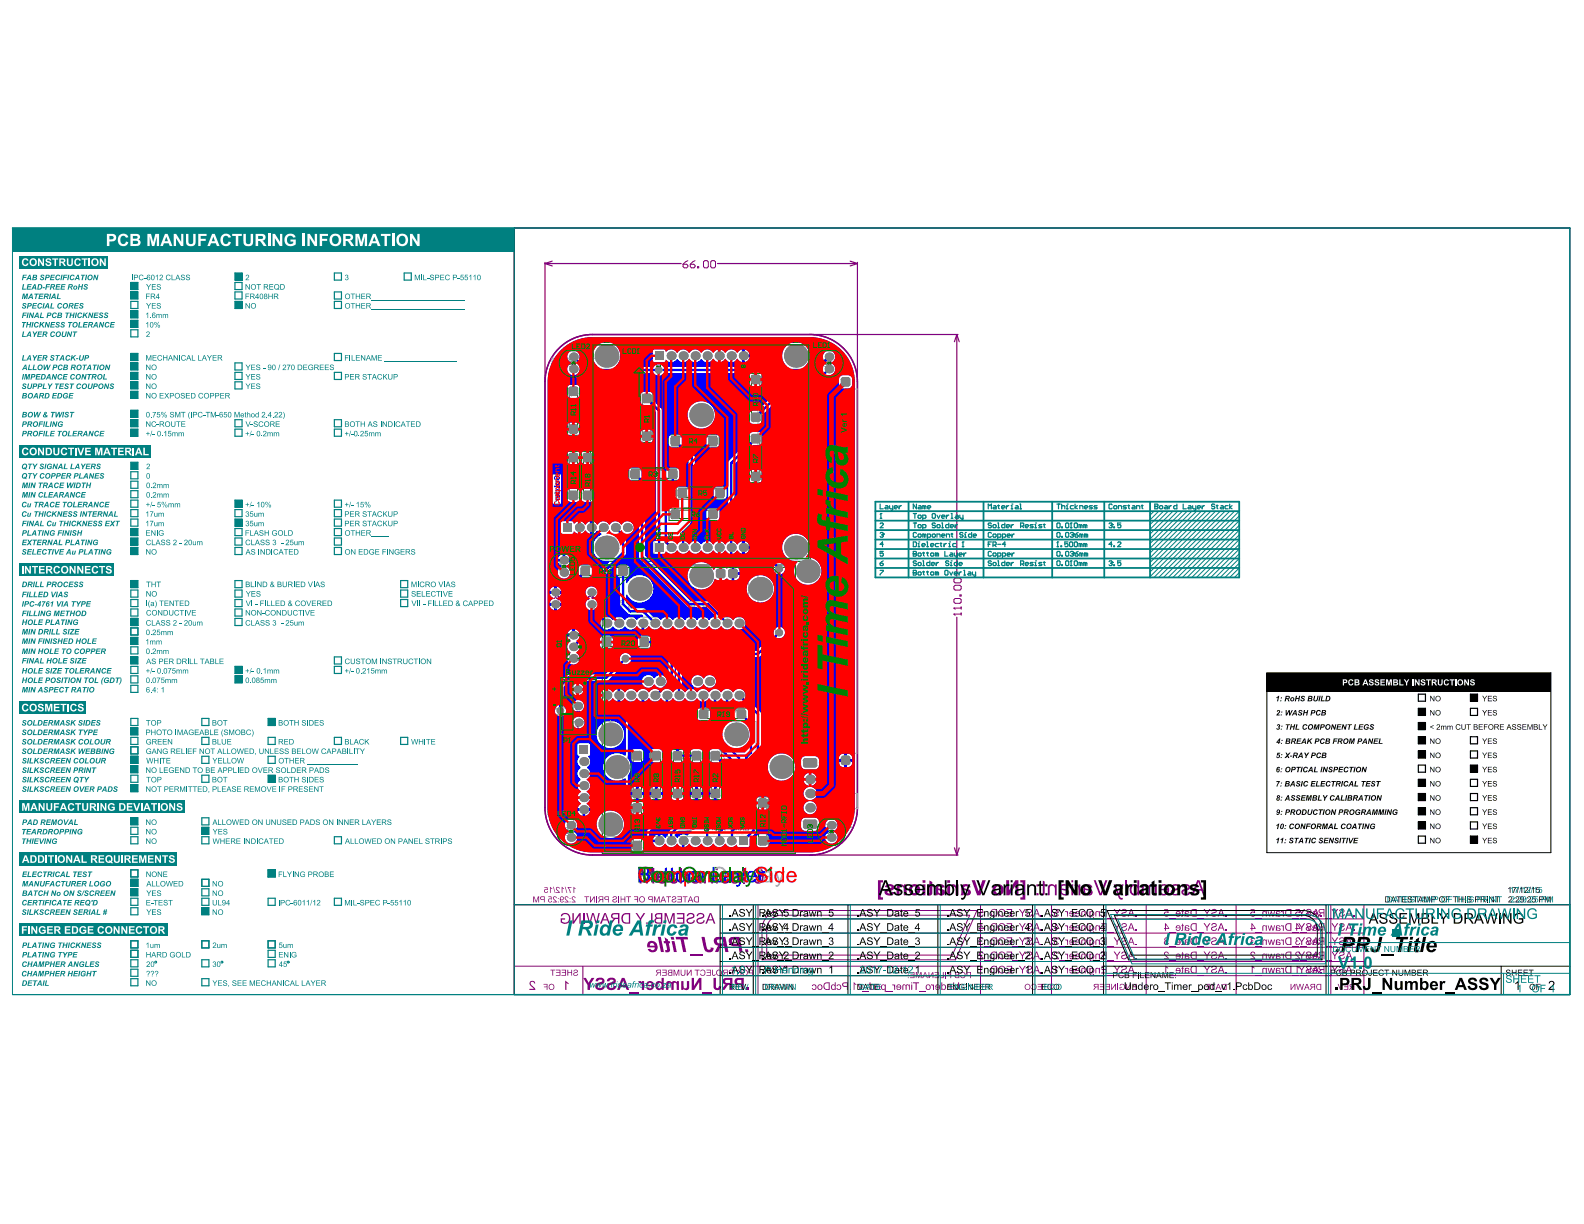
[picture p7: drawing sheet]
<svg xmlns="http://www.w3.org/2000/svg" width="279mm" height="216mm" viewBox="0 0 279 216" stroke-linecap="round" stroke-linejoin="round" font-family="sans-serif">
<g fill="none" stroke="#008000" stroke-width=".18">
<path d="M99.4 62.2l.5-.4h2.5a2.5 2.5 0 0 1 .8 3.6 2.5 2.5 0 0 1-3.7 .5 2.5 2.5 0 0 1-.1-3.7zM100.1 67.8h2.1v9h-2.1zM100.1 79.6h2.1v9h-2.1zM100.4 68.4h1.5v7.9h-1.5zM101 64.1l.1-.2 .2 .2zM101 63.9h.3M102.6 79.6h2.1v9h-2.1zM104.2 60.4h38.8v38.6h-38.8zM104.6 60.8h38.1v37.8h-38.1zM113 69h2.2v9h-2.2zM113.3 69.7h1.5v7.8h-1.5zM117.8 76.7h9.1v2.2h-9.1z"/>
<path d="M118.5 77h7.9v1.5h-7.9zM132.2 65.8h2.2v9.1h-2.2zM132.2 76.1h2.2v9h-2.2zM132.5 76.8h1.5v7.8h-1.5zM132.5 66.3h1.5v7.9h-1.5zM144.5 62.2l.5-.4h2.5a2.5 2.5 0 0 1 .8 3.6 2.5 2.5 0 0 1-3.7 .5 2.5 2.5 0 0 1-.1-3.7zM146.1 64.1l.1-.2 .2 .2zM146.1 63.9h.3M97.7 98.1l.5-.4h2.5a2.5 2.5 0 0 1 .8 3.6 2.5 2.5 0 0 1-3.6 .5 2.5 2.5 0 0 1-.2-3.7zM99.3 100l.2-.2 .1 .2zM99.3 99.8h.3M100.4 80.1h1.5v7.9h-1.5z"/>
<path d="M102.6 100h7.9v1.5h-7.9zM102.9 80.1h1.5v7.9h-1.5zM106.2 99.7v50.9h34.1v-50.9h-38.3v2.1h9v-2.1M110.9 82.5h9v2.2h-9zM111.4 82.9h7.9v1.5h-7.9zM118 89.6h9v2.2h-9zM118.5 90h7.9v1.5h-7.9zM119.3 85.9h9v2.2h-9zM119.8 86.2h7.8v1.5h-7.8zM98.9 119.5h6.2v10h-6.2zM99 119.9h6.1v9.1h-6.1zM99.8 111.9a2.54 2.54 0 0 1 3.8 2.2 2.54 2.54 0 0 1-3.8 2.2z"/>
<path d="M101.1 111.8l-1.2 .2v4.2l1.2 .1M105.7 112.2h9.1v2.1h-9.1zM106.4 112.5h7.9v1.5h-7.9zM106.7 100.1h33.3v50.1h-33.3zM111.3 132h2.2v9.1h-2.2zM111.7 132.7h1.5v7.9h-1.5zM114.7 132h2.1v9.1h-2.1zM115 132.7h1.5v7.9h-1.5zM118.4 132.2h2.2v9h-2.2zM118.8 132.7h1.5v7.9h-1.5zM121.8 132h2.1v9.1h-2.1zM122.1 132.7h1.5v7.9h-1.5z"/>
<path d="M123 124.9h9v2.2h-9zM123.5 125.2h7.9v1.5h-7.9zM125.1 132h2.2v9.1h-2.2zM125.4 132.7h1.5v7.9h-1.5zM99 144.9l.5-.4h2.5a2.5 2.5 0 0 1 .8 3.6 2.5 2.5 0 0 1-3.7 .5 2.5 2.5 0 0 1-.1-3.7zM100.6 146.6h.3M100.7 146.6l.2 .1h-.3zM111.3 141.4h2.2v9h-2.2zM111.7 141.9h1.5v7.8h-1.5zM133.5 140.6h2.1v9h-2.1zM133.8 141.1h1.5v7.8h-1.5zM144.9 144.9l.5-.4h2.5a2.5 2.5 0 0 1 .8 3.6 2.5 2.5 0 0 1-3.7 .5 2.5 2.5 0 0 1-.1-3.7z"/>
<path d="M146.5 146.7l.1-.1 .2 .1zM146.5 146.6h.3"/>
</g>
<g fill="#008000">
<path d="M100.9 84.1h.3v-.1l.2 .2z"/>
<path d="M100.9 72.2l.5 .1h-.4v.1z"/>
<path d="M100.9 71.9l.5 .1h-.4v.1z"/>
<path d="M117.4 123.2h.5v.1h-.3l.3 .1v.2h-.5l.3-.1-.3-.1 .3-.2z"/>
<path d="M117.4 124.7h.3v-.1l.2 .1z"/>
<path d="M117.5 124.9l.1 .1z"/>
<path d="M117.4 125.5h.5v.3l-.1-.2-.2 .2v-.2z"/>
<path d="M117.4 125.9l.5 .1z"/>
<path d="M133.1 70.3h.3v-.1l.1 .2z"/>
<path d="M134.3 145h.3v-.1l.2 .2z"/>
<path d="M134.3 145.2l.3 .2 .1-.2v.2l-.1 .1-.2-.2-.1 .2z"/>
<path d="M98.7 100.6h.3l.1-.3v.3z"/>
<path d="M98.7 100v.2h.1v-.2l.1 .2h.1l.1-.2v.3h-.4z"/>
<path d="M98.7 99.2l.1 .2v-.2h.3v.2l-.1 .1v-.2l-.1 .2-.2-.1z"/>
<path d="M100.9 113.8h.4h-.3v.2z"/>
<path d="M119.3 136.7h.3v-.1l.1 .1z"/>
<path d="M119.4 136.9v.2l.1-.1v-.1h.2v.2l-.1-.1-.2 .1z"/>
<path d="M122.6 136.5l.4 .1h-.2l-.1 .1z"/>
<path d="M122.6 136.1l.4 .2-.3-.1-.1 .2z"/>
<path d="M126 136.3l.3 .2 .1-.2v.3l-.3-.2-.1 .2z"/>
<path d="M133.1 80.4l.4 .2-.4-.1v.1z"/>
<path d="M110.1 113.1h.3l-.2 .2 .2 .1v.1l-.2-.1 .1-.3z"/>
<path d="M99.9 147.3h.4v-.2v.3z"/>
<path d="M99.9 146.7l.1 .2 .1-.2 .2 .2v-.2v.3h-.4z"/>
<path d="M100.3 64.7h.4l.1-.3v.3z"/>
<path d="M100.3 64.1l.1 .2h.1v-.2l.1 .2h.1l.1-.2v.3h-.5z"/>
<path d="M100.3 63.4l.2-.1 .2 .2 .1-.2v.3l-.3-.2-.1 .2z"/>
<path d="M101.8 124.7h.3v-.1l.1 .2z"/>
<path d="M103.4 84.1h.3v-.1l.2 .2z"/>
<path d="M112.2 145.8h.3v-.1l.1 .2z"/>
<path d="M112.2 146.1l.1 .1h.2l.1-.1v.2h-.3z"/>
<path d="M118.9 91.1h.4v-.2v.3z"/>
<path d="M118.9 90.5l.1-.1v.3h.2l.1-.2v.3h-.3z"/>
<path d="M118.9 89.7l.4 .1h-.3v.1z"/>
<path d="M123.8 86.8h.2l-.2 .1 .2 .1-.1 .2-.2-.1h.2v-.1h-.2z"/>
<path d="M145.8 147.3h.4l.1-.2v.3z"/>
<path d="M145.8 146.7l.1 .2 .1-.2 .2 .2 .1-.2v.3h-.5z"/>
<path d="M145.9 146l.3-.1 .1 .2-.2 .1 .1-.2-.1 .1-.2-.1v.2z"/>
<path d="M145.4 64.6h.4v-.2v.3z"/>
<path d="M145.4 64l.1 .3h.1v-.3l.1 .3h.1v-.3v.3h-.4z"/>
<path d="M145.4 63.3l.4 .1h-.3v.1z"/>
<path d="M113.9 73.3l.4 .1h-.3v.1z"/>
<path d="M106.4 100.5l.1 .4 .1-.1-.1 .2z"/>
<path d="M115.4 83.5l.2-.1v.4h-.2h.2v-.3z"/>
<path d="M127.4 125.9l.1-.1v.4z"/>
<path d="M112.6 152.9h.5l.8 2.3 .8-2.3h.5v2.7h-.3v-2.3l-.8 2.3h-.4l-.7-2.3v2.3h-.4z"/>
<path d="M118 153.9l.2-.2 .6-.1a.69 .69 0 0 1 .6 .6l-.3 .1v-.1a.58 .58 0 0 0-.8-.2 .58 .58 0 0 0-.2 .8 .51 .51 0 0 0 .5 .6 .51 .51 0 0 0 .5-.5l.4 .1-.4 .5-.5 .2-.6-.2-.3-.8z"/>
<path d="M119.7 152.9h.4v1l.3-.2 .4-.1 .5 .4 .1 1.6h-.4v-1.2a.48 .48 0 0 0-.6-.5 .48 .48 0 0 0-.3 .7v1h-.4z"/>
<path d="M124 153.7h.3v.2l.5-.3 .6 .3 .2 .4v1.3h-.4v-1.3v-.2l-.3-.2-.5 .2-.1 1.5h-.3z"/>
<path d="M127.1 153.9l.1-.2 .6-.1a.74 .74 0 0 1 .7 .6l-.3 .1-.2-.3-.4-.1-.4 .3v.5a.53 .53 0 0 0 .4 .7 .53 .53 0 0 0 .6-.5l.3 .1v.1a.92 .92 0 0 1-1.3 .5 .92 .92 0 0 1-.3-1.3z"/>
<path d="M100.9 83.5h.5l-.1 .4-.2-.1-.2 .1 .2-.2zM101.2 83.6v.2l.1-.2z"/>
<path d="M101 84.3l.4 .2h-.5zM101.1 84.3l.1 .1z"/>
<path d="M100.9 72.5l.3 .1 .2-.1-.2 .2 .2 .1h-.5zM101 72.6v.2h.1z"/>
<path d="M117.4 123.8a.25 .25 0 0 1 .5 0 .25 .25 0 0 1-.5 0zM117.5 123.9a.15 .15 0 0 0 .3 0 .15 .15 0 0 0-.3 0z"/>
<path d="M117.4 124.1h.5l-.1 .3h-.3zM117.5 124.2v.2l.3-.1v-.1z"/>
<path d="M117.4 125.1h.5l-.1 .3-.2-.1-.2 .2 .2-.3zM117.7 125.1v.2l.1-.2z"/>
<path d="M117.4 126h.5l-.1 .3h-.4zM117.5 126.1v.2l.3-.1v-.1z"/>
<path d="M133.1 69.8h.4v.3h-.1l-.2-.1-.1 .2 .1-.3zM133.3 69.9l.1 .1v-.1z"/>
<path d="M133.1 70.7a.2 .2 0 0 1 .4 0 .2 .2 0 0 1-.4 0zM133.1 70.6l.3 .1z"/>
<path d="M134.3 144.5h.4v.3l-.2-.1-.2 .2 .2-.3zM134.6 144.6v.1l.1-.1z"/>
<path d="M98.7 99.6h.3l.1 .3h-.4zM98.7 99.6v.2h.3v-.2z"/>
<path d="M100.9 114.1l.5-.1-.1 .4h-.4zM101 114.2a.15 .15 0 0 0 .3 0 .15 .15 0 0 0-.3 0z"/>
<path d="M119.3 136.1h.4v.3h-.2l-.2 .1 .2-.2zM119.5 136.2l.1 .2 .1-.2z"/>
<path d="M122.6 136.8l.3 .1 .1-.1-.1 .2 .1 .1h-.4zM122.7 136.9v.2h.1z"/>
<path d="M126 136.7h.2l.2-.1-.2 .2 .2 .2h-.4zM126 136.7l.1 .2z"/>
<path d="M133.1 80.7l.2 .1 .2-.1-.2 .2 .2 .2h-.4zM133.2 80.8l-.1 .2h.1z"/>
<path d="M110.5 113.1l.2 .1 .1-.1v.4h-.3l.1-.2zM110.6 113.3l.1 .1v-.1z"/>
<path d="M109.8 113.3a.19 .19 0 0 1 .3 0 .19 .19 0 0 1-.3 0zM109.9 113.1l.1 .3z"/>
<path d="M99.9 146.3h.4v.3h-.4zM100 146.4v.1h.3l-.1-.1z"/>
<path d="M99.9 146l.3-.1 .1 .2-.1 .1zM100 146.1l.2 .1z"/>
<path d="M100.4 63.7h.3l.1 .3h-.5zM100.4 63.7v.2h.3v-.2z"/>
<path d="M101.8 124.2h.4v.3l-.2 .1zM102 124.3l.1 .2v-.2z"/>
<path d="M103.4 83.6h.5l-.1 .2h-.2l-.2 .1 .2-.2zM103.7 83.6v.2l.1-.2z"/>
<path d="M103.5 84.3h.3l.1 .2-.4 .1zM103.7 84.4a.05 .05 0 0 0 .1 0 .05 .05 0 0 0-.1 0zM103.5 84.4a.07 .07 0 0 0 .1 0 .07 .07 0 0 0-.1 0z"/>
<path d="M112.2 145.3h.4v.3h-.2v-.1l-.2 .2 .2-.3zM112.4 145.4l.1 .2v-.2z"/>
<path d="M119 90l.3 .1v.3h-.4zM119 90.1v.2h.3l-.1-.2z"/>
<path d="M123.3 86.8h.4l-.1 .2 .1 .2-.2-.2-.2 .2zM123.4 86.8v.1h.2z"/>
<path d="M145.9 146.3h.3l.1 .3h-.5zM145.9 146.4v.1h.3l-.1-.2z"/>
<path d="M145.4 63.7l.4-.1v.4h-.4zM145.5 63.7v.2h.3v-.2z"/>
<path d="M112.2 136.7h.2l.2-.1-.2 .2 .2 .2h-.4zM112.3 136.7v.2h.1z"/>
<path d="M112.2 136.4l.3-.1 .1 .2-.1 .1-.1-.2 .1 .1-.2 .1zM112.3 136.5a.07 .07 0 0 0 .1 0 .07 .07 0 0 0-.1 0z"/>
<path d="M113.9 73.6l.2 .1 .2-.2-.2 .3 .2 .1h-.4zM113.9 73.7v.1h.1z"/>
<path d="M115.5 136.7h.3l.2-.1-.2 .2 .2 .2h-.5zM115.6 136.7v.2h.1z"/>
<path d="M115.5 136.3h.4l.1 .2-.4 .1zM115.6 136.4a.05 .05 0 0 0 .1 0 .05 .05 0 0 0-.1 0zM115.8 136.4a.07 .07 0 0 0 .1 0 .07 .07 0 0 0-.1 0z"/>
<path d="M122.4 77.6l.2 .2 .2-.2v.4h-.4l.1-.2zM122.5 77.8l.2 .1v-.1z"/>
<path d="M122.1 77.6l.3 .1-.2 .3zM122.2 77.7v.2l.1-.2z"/>
<path d="M106.7 100.5l.2 .2 .2-.2v.5l-.4-.1 .1-.2zM106.8 100.8l.2 .1v-.1z"/>
<path d="M106.1 100.6h.2l-.1 .4-.1-.1 .2-.1h-.2zM106.1 100.7a.07 .07 0 0 0 .1 0 .07 .07 0 0 0-.1 0z"/>
<path d="M115 83.4l.3 .1-.1 .2 .2 .1-.3-.1-.1 .1zM115.1 83.5v.1h.1z"/>
<path d="M126.9 125.8h.4l-.1 .2 .1 .2-.2-.2-.2 .2zM127 125.8v.2l.2-.1z"/>
<path d="M127.7 125.8h.2v.4l-.2-.1h.2l-.2-.1zM127.7 125.9a.1 .1 0 0 0 .2 0 .1 .1 0 0 0-.2 0z"/>
<path d="M122.1 90.5l.3 .1-.1 .2 .2 .2-.3-.2-.1 .2zM122.2 90.6v.1h.1z"/>
<path d="M122.5 90.6h.3h-.2l.2 .2-.1 .1h-.2zM122.6 90.8a.07 .07 0 0 0 .1 0 .07 .07 0 0 0-.1 0z"/>
<path d="M115.8 153.9l.5-.3h.5l.4 .2 .2 .6v.3l-1.4 .1a.57 .57 0 0 0 .4 .6 .57 .57 0 0 0 .7-.4l.3 .1-.5 .5-.5 .1-.5-.3-.3-.7zM116.2 154l-.2 .4h1.1a.55 .55 0 0 0-.3-.5 .55 .55 0 0 0-.6 .1z"/>
<path d="M121.9 153.9l.4-.2 .5-.1 .5 .2 .1 .2 .2 1.6h-.4l-.1-.2-.7 .3a.61 .61 0 0 1-.6-.7 .61 .61 0 0 1 .8-.5l.3-.1a.31 .31 0 0 0 .1-.4 .31 .31 0 0 0-.4-.1l-.3 .1-.2 .3-.3-.1zM122.2 154.9l-.1 .1a.51 .51 0 0 0 .6 .4 .51 .51 0 0 0 .4-.6v-.2z"/>
<path d="M126.1 152.9h.3v.4h-.3zM126.1 153.7h.3v1.9h-.3z"/>
<path d="M128.9 153.9l.4-.2 .5-.1 .5 .2 .1 .2 .1 1.6h-.3l-.1-.2-.6 .3a.62 .62 0 0 1-.8-.7 .62 .62 0 0 1 .9-.5l.3-.1a.3 .3 0 0 0 .1-.4 .3 .3 0 0 0-.4-.1l-.4 .1-.1 .3-.3-.1zM129.1 154.9v.1a.52 .52 0 0 0 .6 .4 .52 .52 0 0 0 .4-.6v-.2z"/>
</g>
<path d="M131.1 152.9v2.7" fill="none" stroke="#008000" stroke-width=".34"/>
<g fill="#008000">
<path d="M133 153.6l.8-.7h.2v2.7h-.3v-2.1l-.7 .4z"/>
<path d="M135.1 153.6l.5-.3 .3-.4h.2v2.7h-.3v-2.1l-.7 .4z"/>
</g>
<g fill="none" stroke="#008000" stroke-width=".18">
<path d="M99.9 61.8a2.5 2.5 0 0 0-.7 3.8 2.5 2.5 0 0 0 3.9 0 2.5 2.5 0 0 0-.7-3.8M145 61.8a2.5 2.5 0 0 0-.7 3.8 2.5 2.5 0 0 0 3.8 0 2.5 2.5 0 0 0-.6-3.8M98.2 97.7a2.5 2.5 0 0 0-.6 3.8 2.5 2.5 0 0 0 3.8 0 2.5 2.5 0 0 0-.7-3.8M101.1 111.8a2.25 2.25 0 0 1 2.3 2.3 2.25 2.25 0 0 1-2.3 2.2M99.5 144.5a2.5 2.5 0 0 0-.7 3.8 2.5 2.5 0 0 0 3.8 0 2.5 2.5 0 0 0-.6-3.8M145.4 144.5a2.5 2.5 0 0 0-.7 3.8 2.5 2.5 0 0 0 3.9 0 2.5 2.5 0 0 0-.7-3.8"/>
<circle cx="102.4" cy="122.9" r=".25"/>
</g>
<g fill="none" stroke="#800080" stroke-width=".21">
<path d="M96.1 46.3v20.8M96.1 46.5l1.3 .4M96.1 46.5h24M97.4 46.1l-1.3 .4M126.5 46.5h24.7M143.1 59h25.9M150 46.1l1.2 .4M151.2 46.3v20.8M151.2 46.5l-1.2 .4M168.8 59l.4 1.3M168.8 59l-.5 1.3M168.8 59v42.6"/>
<path d="M168.8 108.9v41.9M143.1 150.8h25.9M168.3 149.5l.5 1.3M169.2 149.5l-.4 1.3"/>
</g>
<g fill="none" stroke="#800080" stroke-width=".18">
<path d="M120.5 46.6h.6l.2 .2v.2l-.2 .2h-.4l-.2-.2zM121.3 46l-.8 .6M121.8 46.6h.6l.2 .2v.2l-.2 .2h-.4l-.2-.2zM122.6 46l-.8 .6M123 47h.2v.2h-.2zM124.3 46h.4l.2 .2v.8l-.2 .2h-.4l-.2-.2v-.8zM125.4 46.2l.2-.2h.4l.2 .2v.8l-.2 .2h-.4l-.2-.2zM101 64.6h.3l.2 .2-.2 .1h-.3M101.1 72.5l.1 .1-.1 .1M101.1 63.2h.3l.1 .2-.4 .1zM101.1 72.1l.1 .1h-.1zM101.2 72.3h.1"/>
<path d="M101.2 72.4l-.1 .1M101.4 63.8l.1 .1zM101.5 64.1v.3l-.4-.3v.3M114 73.8h.2l-.2 .1M114 73.3l.2 .1zM114 73.6h.1M114 73.6v.1M114.1 73.6l.1 .1v-.1M114.1 73.5h.1M114.1 73.5v.1M114.2 73.5v.1M122.2 77.7v.2z"/>
<path d="M122.4 77.7h.1M122.4 77.8h.1M122.4 77.7h.2l-.2 .1M122.4 77.8h.2M122.6 77.9l.1-.2v.2M133.2 70.3v-.2l.1 .2M133.2 70.3h.1M133.2 70.5h.1M133.2 70.5v.1M133.2 70.6h.1M133.3 70.1l.1 .1M133.3 70.5h.1"/>
<path d="M133.4 70.2h.1M133.4 70.5h.1M133.4 70h-.2l.2 .1M133.4 70.2l-.1 .1M133.4 70.5l-.1 .1M146.1 64.6h.3l.2 .2-.2 .1h-.3M146.1 63.2h.4l.1 .2-.5 .1zM146.5 63.8l.1 .1zM146.6 64.1v.3l-.4-.3-.1 .1v.2M99.3 99.2l.4-.1 .1 .2-.4 .1zM99.7 99.7l.1 .1zM99.8 100v.3l-.3-.3-.2 .1 .1 .2"/>
<path d="M101.1 84.3h.1zM101.1 84.1h.1M101.2 83.9l-.1 .1M101.2 83.8h-.1l.1 .1M103.6 84.1h.1M103.6 84.3h.1zM103.7 83.9l-.1 .1M103.7 83.8h-.1l.1 .1M115 83.5l.1 .2 .1-.2M115.2 83.5v.1M115.2 83.5h.1M115.3 83.5v.1"/>
<path d="M115.3 83.6l-.1 .1h.1M115.4 83.7h.1M115.5 83.7h.1M115.5 83.6v.1M115.5 83.5v.1M115.5 83.5v.2M122.1 90.6l.1 .2 .1-.2M122.3 90.7l.1 .1M122.5 90.8h.1M122.6 90.7h.1v.1zM122.6 90.8h.1M123.4 86.9v.1l.1-.1"/>
<path d="M123.6 86.9l.1 .1M123.6 87.1h.2l-.2 .1M123.6 87.6h.2zM123.6 87.4h.1M123.6 87.3v.1M123.7 87.4l.1-.1v.1M123.7 87h.1M123.7 87.4h.1M123.7 87.4v.1M123.8 87.4v.1M123.9 86.9v.1zM133.2 80.9h.2l-.2 .1"/>
<path d="M133.2 80.4h.2M133.2 80.7v.1M133.2 80.7l.2 .1v-.1M133.2 80.7h.1M133.2 80.4h.1M133.3 80.6v.1M133.3 80.4h.1M97.8 105.6l.2-.4 .2 .4M98.4 105.2h.2M98.4 105.7l.1 .1M98.5 105.8h.1M98.5 105.2v.6"/>
<path d="M98.9 105.2l.1 .1zM99.3 100.5h.3l.2 .2-.2 .1h-.3M99.4 105.2h.2M99.4 105.7l.1 .1M99.5 105.8h.1M99.5 105.2v.6M100.4 105.5h.4M101.6 105.2h.2M101.6 105.8h.2M101.7 105.2v.6M102.1 105.2v.6l.4-.1-.1-.3h-.3M103.1 105.3l-.1-.1-.3 .1v.4l.1 .1 .3-.1"/>
<path d="M104.2 105.2h-.4v.6M104.7 105.2l-.3 .1 .1 .3h.2l.1-.2h-.4M105 105.6l.2-.4 .2 .4M105.9 105.2l-.3 .1 .1 .3h.2l.1-.2h-.4M106.2 105.2h.2M106.3 105.2v.6h-.1M106.3 100.7l.1 .1zM106.5 100.7h.1M106.6 100.7l.1 .1M106.7 100.8l.1-.1 .1 .1M107.2 105.5h.1M107.2 105.2l.4 .1-.1 .5h-.3z"/>
<path d="M107.2 105.5h.3M110 113.2h.1v.1zM110.3 113.2h.1M110.3 113.2l.2 .1M110.5 113.3l.1-.1v.1M142.4 100.4l.2 .1-.2 .1M142.4 100.9l.2 .1h-.2zM142.4 100.7h.1M142.4 100.6v.1M142.4 100.7l.2-.1v.1M142.5 100.8h.1M168.3 108.3h.1"/>
<path d="M168.3 107.3h.1M168.3 102.2l.2-.2h.8l.2 .2v.4l-.2 .2h-.8l-.2-.2zM168.3 103.4l.2-.2h.8l.2 .2v.5l-.2 .2h-.8l-.2-.2zM168.3 105.8l.2-.2h.8l.2 .2v.4l-.2 .2h-.8l-.2-.2zM168.3 108.3h1.2M168.3 108.3l.2 .2M168.3 107.3h1.2M168.3 107.3l.2 .2M169.3 104.9h.2v.2h-.2zM169.5 107.1v.4M169.5 108.1v.4M101.6 121.8v.2"/>
<path d="M101.6 122.3l.1 .1zM101.6 122.7v.2M101.6 125v.2M101.6 129.6v.2M101.6 130.6h.6v.3l-.5 .1zM101.6 121.9h.6M101.6 122.8h.6M101.6 125.5h.6l-.1 .4-.3-.1v-.3M101.6 125.1h.6M101.7 126.4l-.1-.1 .1-.2 .5 .1-.1 .2M101.8 127.8v.4l.2-.1-.1-.3-.3 .1v.2M101.8 129v.4l.2-.1-.1-.3-.3 .1v.2"/>
<path d="M101.9 130.6h.1M101.9 123.8v.4M101.9 130.6v.3M102 121.2l-.4 .2 .4 .2M102 128.4l-.4 .2 .4 .2M102.1 121.8l.1 .1M102.1 122.7l.1 .1M102.2 121.9h.1M102.2 122.8h.1M102.2 127.2h-.6v.4M102.2 125v.2M102.2 129.6v.1h-.6"/>
<path d="M112.3 136.8l.2 .1h-.2M112.4 136.3l.1 .1h-.1zM112.5 136.6h.1M112.5 136.6l-.1 .2M115.7 136.8l.1 .1h-.1M115.7 136.4h.1zM115.7 136.6h.1M115.7 136.6v.2M115.7 136.6l.1 .2v-.2M115.8 136.6h.1M119.4 136.7h.1M119.4 136.6v-.1l.1 .1"/>
<path d="M119.5 136.8l.1 .1h-.1zM119.5 136.6h.1M119.6 136.5v.1M119.6 136.3l-.2 .1h.2M122.8 136.8l.1 .1h-.1M122.8 136.4h.1zM122.8 136.6h.1M122.8 136.6v.2M122.8 136.6l.1 .2v-.2M122.9 136.6h.1M126.1 136.8l.2 .1h-.2M126.1 136.7v.1"/>
<path d="M126.1 136.4h.1M126.1 136.7h.1M126.1 136.6l.2 .2v-.2M126.1 136.3l.2 .1h-.2M126.1 136.6v.1M126.1 136.3v.1M126.2 136.6h.1M126.3 136.6h.1M127.2 125.9v.2l.1-.2M127.3 125.9h.1M127.4 126l-.1 .1h.1M127.4 125.9v.1"/>
<path d="M127.5 126.1h.1M127.6 125.9h.1v.2zM144.4 139.9l.1 .1h-.1M144.4 139.8h.2M144.4 139.6h.1M144.5 139.6v.1M144.5 139.6h.1M144.6 139.8h.1M144.8 139.9l.1 .1h-.2M144.8 139.8h.1M144.8 139.7h.1M144.8 139.6h.1"/>
<path d="M144.8 139.7l.1 .1M144.9 139.6v.1M144.9 139.8h.1M144.9 139.8h-.1M145.1 139.8l.1 .1M145.1 139.2h.1M145.1 139.8v.1M145.1 139.9v.1M145.1 140h.1M145.1 139.7h.1M145.1 139.3v.1zM145.1 139.6v.1"/>
<path d="M145.1 139.6h.1M145.2 140h-.1M145.2 139.1l-.1 .1M145.2 139.6v.1M145.2 139.9v.1M145.4 139.9h.1M145.4 140h.2M145.4 139.7h.2M145.4 139.6h.1M145.4 139.8v.1M145.5 139.6h.1M145.5 139.9h.1"/>
<path d="M145.5 139.6v.1M145.5 139.8v.1M145.5 140h.1M145.5 139.7h.1M145.8 139.5h.1M145.8 139.4h.1M145.8 139.3h.1M145.8 139.6v.1M145.8 139.9l.1 .1h-.1M145.8 139.6h.1M145.9 139.5h.1M145.9 139.3l-.1 .1"/>
<path d="M145.9 139.6h.1M145.9 139.4v.1M145.9 139.6v.1M145.9 139.3h.1M146.1 139.1l.1 .1zM146.1 139.4h.1M146.1 139.5h.1M146.1 139.6v.1M146.1 139.6l.1 .1v-.1M146.1 139.6h.1M146.1 139.4v.1M146.1 139.4l.1 .1"/>
<path d="M146.2 139.9v.1l-.1-.1v.1M146.2 139.5h.1M146.2 139.8v.1v-.1h-.1M146.2 139.5h-.1M146.2 139.4v.1M146.2 139.3h.1M146.2 139.3l-.1 .1M146.2 139.3v.1M146.2 139.1v.1M146.4 139.8h.1M146.4 139.9l.1 .1zM146.4 139.4l.1 .1"/>
<path d="M146.4 139.6l.1 .1M146.4 139.6h.1M146.5 139.1v.1M146.5 139.5h.1M146.5 139.6v.1M146.5 139.3h.1M146.5 139.3l-.1 .1M146.5 139.8h.1M146.5 139.3v.1M146.5 139.9v.1M146.5 139.4v.1M100.6 145.9l.4-.1 .1 .3h-.5z"/>
<path d="M100.6 147.2h.3l.2 .2-.2 .2h-.3M101 146.5l.1 .1zM101.1 146.7v.4l-.4-.4-.1 .1v.3M112.3 145.8v-.1l.1 .1M112.3 145.9h.1M112.4 146l.1 .1h-.1zM112.4 145.8h.1M112.5 145.7v.1M112.5 145.5l-.2 .1h.2M134.5 145v-.2l.1 .2M134.5 145h.1M134.5 145.2h.1l-.1 .1z"/>
<path d="M134.6 145h.1M134.6 144.8v.2M134.6 144.7h-.1l.1 .1M144.4 140.1h.1l-.1 .1M144.5 140.2l-.1 .1h.1M144.8 140.1h.1M144.8 140.3l.1-.1-.1 .1M144.8 140.2v.1M144.9 140.1h.1M145.1 140.2l.1 .1M145.1 140.1h.1M145.1 140.6h.1"/>
<path d="M145.1 140.5h.1M145.1 140.4v.1M145.1 140.5v.1M145.1 140.5l.1 .1M145.2 140.6h-.1M145.2 140.1v.1M145.2 140.2v.1M145.2 140.4h.1M145.2 140.6h.1M145.2 140.4h-.1M145.2 140.1h.1M145.2 140.7h-.1l.1 .1"/>
<path d="M145.4 140.1h.1M145.4 140.2v.1M145.4 140.2h.1M145.5 140.2h.1M145.5 140.2l-.1 .1M145.5 140.1v.1M145.6 140.1h.1M145.7 140.3h.2h-.1M145.8 140.2h.1M145.8 140.6h.1M145.8 140.6v.1M145.9 140.6h.1"/>
<path d="M145.9 140.6v.1M145.9 140.1h.1M146.1 140.6l.1 .1M146.1 140.8h.1M146.1 140.4h.1M146.2 140.4v.1l-.1-.1v.1M146.2 140.1v.1v-.1h-.1M146.2 140.3l-.1 .1M146.2 140.3h.1M146.2 140.3v.1M146.4 140.8h.1h-.1M146.4 140.2l.1 .1"/>
<path d="M146.4 140.6v.1l.1-.1M146.4 140.4l.1 .1M146.4 140.4h.1M146.5 140.1v.1v-.1h-.1M146.5 140.4v.1M146.5 145.9l.4-.1 .1 .3h-.4zM146.5 147.2h.3l.2 .2-.2 .2h-.3M146.5 140.6h.1M146.5 140.6v.1M146.9 146.5l.1 .1zM147 146.7v.4l-.4-.4-.1 .1 .1 .3"/>
</g>
<g fill="#800080">
<path d="M112.8 153.1h.6l.7 2.3 .8-2.3h.5v2.7h-.3v-2.2l-.8 2.2h-.4l-.7-2.3v2.3h-.4z"/>
<path d="M118.2 154.1l.2-.2h.6a.71 .71 0 0 1 .6 .5l-.3 .1-.3-.4-.4 .1-.2 .2-.1 .5a.53 .53 0 0 0 .4 .7 .53 .53 0 0 0 .6-.5l.4 .1-.2 .4-.3 .2-.5 .1-.5-.3-.2-.6z"/>
<path d="M120 153.1h.3v1l.3-.2h.5a.61 .61 0 0 1 .5 .7v1.2h-.4v-1.2a.48 .48 0 0 0-.5-.5 .48 .48 0 0 0-.4 .7v1h-.3z"/>
<path d="M124.2 153.9h.3v.2l.5-.3 .6 .2 .2 .3v1.5h-.4v-1.3l-.1-.3a.51 .51 0 0 0-.6 0 .51 .51 0 0 0-.2 .6v1h-.3z"/>
<path d="M127.3 154l.8-.2a.76 .76 0 0 1 .6 .6l-.3 .1a.54 .54 0 0 0-.8-.3 .54 .54 0 0 0-.2 .7 .53 .53 0 0 0 .4 .7 .53 .53 0 0 0 .6-.5l.3 .1-.3 .6-.5 .1-.6-.2-.3-.7 .1-.6z"/>
<path d="M116 154.1l.5-.2 .4-.1 .5 .3 .2 .4v.4l-1.4 .1a.58 .58 0 0 0 .4 .6 .58 .58 0 0 0 .7-.4l.3 .1v.1a.97 .97 0 0 1-1.4 .3 .97 .97 0 0 1-.2-1.4zM116.4 154.3l-.2 .4h1.1a.55 .55 0 0 0-.3-.6 .55 .55 0 0 0-.6 .2z"/>
<path d="M122.2 154.1l.4-.2 .5-.1 .4 .2 .2 .3 .1 1.5h-.4l-.1-.2-.7 .3a.61 .61 0 0 1-.6-.7 .61 .61 0 0 1 .8-.5l.4-.1a.31 .31 0 0 0 .1-.4 .31 .31 0 0 0-.5-.1l-.3 .1-.2 .3-.3-.1zM122.3 155.1v.1a.51 .51 0 0 0 .7 .4 .51 .51 0 0 0 .3-.6v-.2z"/>
<path d="M126.3 153.1h.3v.4h-.3zM126.3 153.9h.3v1.9h-.3z"/>
<path d="M129.1 154.1l.4-.2 .6-.1 .4 .2 .1 .3 .1 1.5h-.3l-.1-.2-.7 .3a.62 .62 0 0 1-.6-.7 .62 .62 0 0 1 .8-.5l.3-.1a.3 .3 0 0 0 .1-.4 .3 .3 0 0 0-.4-.1l-.4 .1-.1 .3-.3-.1zM129.3 155.1v.1a.51 .51 0 0 0 .6 .4 .51 .51 0 0 0 .4-.6v-.2z"/>
</g>
<path d="M131.3 153.1v2.7" fill="none" stroke="#800080" stroke-width=".34"/>
<path d="M133.2 153.3l.6-.2a1.26 1.26 0 0 1 .9 1.7l-.1 .5a.82 .82 0 0 1-.8 .6 .82 .82 0 0 1-.8-.7h.3a.58 .58 0 0 0 .8 .3 .58 .58 0 0 0 .3-.7v-.2l-.6 .3-.6-.2-.2-.4v-.4zM133.2 154a.6 .6 0 0 0 1.2 0 .6 .6 0 0 0-1.2 0z" fill="#800080"/>
<g fill="none" stroke="#800080" stroke-width=".18">
<path d="M90.7 40.2h186.2v135.2h-186.2zM90.7 159.6h186.2M133.7 159.6v15.8M172.9 159.6v15.8M185.5 159.6v15.8M202.2 159.6v15.8M218 159.6v15.8M234.7 159.6v15.8M240.6 159.6v15.8M90.7 170.4h82.2M102.8 170.4v5M137.7 161.4h33.3l-3 7.1h-32.8v-4.6"/>
<path d="M137.7 160.6h34.6l-3.8 8.7h-34.1v-5.4M172.9 172.1h67.7M172.9 169.6h67.7M172.9 167.1h67.7M172.9 164.6h67.7M172.9 162.1h67.7"/>
</g>
<g fill="#800080">
<path d="M93.5 173.1l.4-.1 .4 .2 .1 .3h-.2l-.1-.3h-.3l-.2 .3 .9 1.1h-1.1v-.2h.8l-.8-.7z"/>
<path d="M95.9 173.5h.7v1.1h-.2v-.5h-.5v-.1h.5v-.3h-.5z"/>
<path d="M99.7 173l.6 .4v.2l-.4-.2v1.2h-.2z"/>
<path d="M101.2 171.1l.4-.1 .3 .2v.2l-.7 .4 .2 .2h.2l.4-.2-.2 .3h-.4l-.2-.1-.1-.3 .7-.4-.1-.1h-.2l-.2 .2-.2-.1z"/>
<path d="M100.1 171h.1v.5h.6v-.5h.1v1.1h-.1v-.5h-.6v.5h-.1z"/>
<path d="M99.1 171h.7v1.1h-.8v-.1h.7v-.4h-.6v-.1h.6v-.3h-.6z"/>
<path d="M98.1 171h.7v1.1h-.8v-.1h.7v-.4h-.6v-.1h.6v-.3h-.6z"/>
<path d="M97.1 171h.8v.2h-.3v.9h-.2v-.9h-.3z"/>
<path d="M100.9 158.2l.3-.1 .3 .1v.2l-.4-.2-.1 .2 .5 .8h-.7v-.2h.6l-.5-.5z"/>
<path d="M99.7 158.2l.2-.1 .3 .1 .1 .2h-.2v-.2h-.3l-.1 .3 .6 .7h-.7v-.2h.5l-.5-.5z"/>
<path d="M97.6 158.2l.3-.1 .3 .2v.1h-.1l-.1-.1-.2-.1-.1 .3 .5 .7h-.7v-.2h.5l-.4-.4z"/>
<path d="M96.7 158.1h.6v.6l-.3-.1-.2 .1 .1 .3 .1 .1 .4-.2-.2 .3h-.2l-.3-.2 .1-.5h.4v-.3h-.5z"/>
<path d="M94.1 158.1h.1l.4 .9 .3-.9h.2v1.1h-.2v-.9l-.2 .9h-.2l-.3-.9v.9h-.1z"/>
<path d="M101.2 156.4l.3 .3v.1l-.2-.1v.8h-.1z"/>
<path d="M100.1 156.5h.7v.1h-.5l.3 .4 .1 .5h-.2z"/>
<path d="M99.6 156.4h.1l.4 1.1h-.1z"/>
<path d="M99.1 156.4l.4 .3-.1 .1-.2-.1v.8h-.1z"/>
<path d="M98.1 156.5l.2-.1 .4 .1v.2l-.4-.2-.1 .3 .6 .7h-.8v-.1h.6l-.5-.5z"/>
<path d="M97.6 156.4h.1l.3 1.1h-.1z"/>
<path d="M97 156.4l.4 .3v.1l-.3-.1v.8h-.1z"/>
<path d="M96 156.5h.5l.1 .5-.3-.1-.2 .2 .2 .3 .4-.2-.2 .3h-.3l-.2-.2v-.4h.5l-.1-.3h-.4z"/>
<path d="M169.5 171.6l.4-.2 .4 .3v.3l-.2 .4-.4 .2-.3-.2v-.2l.1-.1 .1 .3h.4l.2-.3-.2-.5h-.4l-.1 .2-.1-.1z"/>
<path d="M167.1 171.5h.7v1h-.2v-.5h-.5v-.1h.5v-.3h-.5z"/>
<path d="M166.7 171.5h.1v1h-.1z"/>
<path d="M166.3 171.5h.2v1h-.7v-.1h.5z"/>
<path d="M164.8 171.5h.8v1h-.8v-.1h.7v-.4h-.6v-.1h.6v-.3h-.7z"/>
<path d="M163.8 171.5h.1v.8l.6-.8h.1v1h-.1v-.8l-.6 .8h-.1z"/>
<path d="M161.5 171.5h.2l.3 .9 .3-.9h.3v1h-.2v-.9l-.3 .9h-.1l-.3-.9v.9h-.2z"/>
<path d="M160.5 171.5h.8v1h-.8v-.1h.7v-.4h-.6v-.1h.6v-.3h-.7z"/>
<path d="M183.6 171.5h.2v.2h-.2z"/>
<path d="M181.2 170.5l.2-.2 .6 .2v.4l-.8 .4 .1 .2 .4 .1 .2-.3h.2l-.2 .4h-.4l-.4-.2v-.4l.8-.4-.2-.2-.6 .2z"/>
<path d="M179.7 170.4h.2l.4 .6 .4-.6h.2l-.5 .7v.6h-.1v-.6z"/>
<path d="M178.7 172h1v.1h-1z"/>
<path d="M177.6 170.4h.9v1.3h-1v-.2h.8v-.4h-.7v-.2h.7v-.4h-.7z"/>
<path d="M176.3 170.5l.5-.2 .4 .3 .1 .5-.2 .5-.4 .1-.4-.2-.1-.2 .1-.1 .2 .3h.4l.2-.4-.1-.5-.5-.1-.2 .3-.1-.1z"/>
<path d="M173.6 172h1v.1h-1z"/>
<path d="M172.9 170.3l.5 .4v.2l-.3-.3v1.1h-.2z"/>
<path d="M183 173.5h.8v1.1h-.8v-.1h.7v-.4h-.6v-.1h.6v-.3h-.7z"/>
<path d="M182 173.6l.5-.1 .3 .3v.4l-.2 .4h-.4l-.3-.2 .1-.2 .3 .3 .4-.3-.2-.5h-.2l-.4 .1z"/>
<path d="M183.6 166.5h.2v.2h-.2z"/>
<path d="M181.2 165.5l.3-.2 .5 .2v.4l-.8 .4 .1 .2 .3 .1 .3-.2v-.2l.2 .1-.2 .4h-.5l-.3-.2v-.4l.8-.4-.1-.2h-.3l-.2 .2h-.2z"/>
<path d="M179.7 165.3h.2l.4 .7 .4-.7h.2l-.5 .8v.6h-.1v-.6z"/>
<path d="M178.7 166.9h1v.2h-1z"/>
<path d="M177.6 165.3h.9v1.4h-1v-.2h.8v-.4h-.7v-.2h.7v-.4h-.7z"/>
<path d="M176.3 165.5l.5-.2 .4 .3 .1 .5-.2 .5-.5 .1-.4-.3v-.1l.1-.1 .3 .3h.3l.2-.4-.1-.5-.4-.1-.3 .3-.1-.1z"/>
<path d="M173.6 166.9h1v.2h-1z"/>
<path d="M172.8 165.5l.3-.2 .4 .3-.2 .1-.1-.2h-.2l-.1 .1 .3 .5h-.3l-.1 .3 .3 .2 .2-.3h.2l-.2 .4h-.4l-.2-.3v-.3l.2-.1-.2-.3z"/>
<path d="M183.6 164h.2v.2h-.2z"/>
<path d="M181.2 163l.3-.2 .5 .2v.4l-.8 .4 .1 .2h.3l.3-.1v-.2l.2 .1-.2 .3-.5 .1-.3-.2v-.4l.8-.4-.1-.2h-.3l-.2 .2h-.2z"/>
<path d="M179.7 162.8h.2l.4 .7 .4-.7h.2l-.5 .8v.6h-.1v-.6z"/>
<path d="M178.7 164.4h1v.2h-1z"/>
<path d="M177.6 162.8h.9v1.4h-1v-.2h.8v-.4h-.7v-.2h.7v-.4h-.7z"/>
<path d="M176.3 162.9l.5-.1 .5 .3v.5l-.2 .5-.5 .1-.4-.3v-.1l.1-.1 .3 .3h.3l.2-.4-.1-.5-.3-.1-.4 .3-.1-.1z"/>
<path d="M173.6 164.4h1v.2h-1z"/>
<path d="M183.6 161.5h.2v.2h-.2z"/>
<path d="M181.2 160.5l.5-.2 .2 .1 .2 .3-.2 .3-.7 .3 .1 .2h.3h.2l.1-.3 .2 .1-.1 .2-.2 .2h-.5l-.2-.3v-.3l.7-.3a.28 .28 0 0 0-.2-.3 .28 .28 0 0 0-.3 .1l-.2 .1z"/>
<path d="M179.7 160.3h.2l.4 .7 .4-.7h.2l-.5 .8v.6h-.1v-.6z"/>
<path d="M178.7 161.9h1v.2h-1z"/>
<path d="M177.6 160.3h.9v1.4h-1v-.2h.8v-.4h-.7v-.2h.7v-.4h-.7z"/>
<path d="M176.3 160.4l.5-.1 .5 .3v.5l-.2 .5-.5 .1-.4-.3v-.1l.1-.1 .2 .3h.4l.2-.4-.1-.5-.3-.1-.4 .2h-.1z"/>
<path d="M173.6 161.9h1v.2h-1z"/>
<path d="M172.7 160.4h.7l.1 .6-.5-.1-.2 .3 .1 .3 .1 .1 .2-.1 .1-.2h.2l-.2 .4h-.3l-.3-.2-.1-.4 .2-.2h.5l-.1-.4h-.5z"/>
<path d="M216.2 171.5h.2v.2h-.2z"/>
<path d="M213.8 170.4l.5-.1 .3 .2v.4l-.8 .4 .1 .2 .3 .1 .3-.3h.2l-.3 .4h-.4l-.4-.2v-.3l.2-.2 .7-.3-.3-.2-.6 .2z"/>
<path d="M212.3 170.4h.2l.4 .6 .4-.6h.2l-.5 .7v.6h-.2v-.6z"/>
<path d="M211.2 172h1.1v.1h-1.1z"/>
<path d="M208.5 170.4l.3 .5h-.1v.7l-.4 .1 .2-.2v-.6h-.1v-.2h.1z"/>
<path d="M206.2 172h1.1v.1h-1.1z"/>
<path d="M205.5 170.3l.6 .4v.2l-.4-.3v1.1h-.2z"/>
<path d="M213.5 173.5h.9v.2h-.4v.9h-.1v-.9h-.4z"/>
<path d="M212.6 173.5h.8v1.1h-.8v-.1h.6v-.4h-.6v-.1h.6v-.3h-.6z"/>
<path d="M216.2 166.5h.2v.2h-.2z"/>
<path d="M213.7 165.5l.4-.2 .5 .2v.4l-.7 .3-.1 .1 .1 .2 .3 .1 .2-.1 .1-.3 .2 .1-.3 .4h-.4l-.3-.2v-.4l.8-.4-.2-.2h-.3l-.2 .2h-.2z"/>
<path d="M212.3 165.3h.2l.4 .7 .4-.7h.2l-.5 .8v.6h-.2v-.6z"/>
<path d="M211.2 166.9h1.1v.2h-1.1z"/>
<path d="M208.5 165.4l.3 .5h-.1v.7l-.3 .1v-.1l.1-.1v-.6h-.1v-.2h.1z"/>
<path d="M206.2 166.9h1.1v.2h-1.1z"/>
<path d="M205.4 165.5l.3-.2 .4 .2 .1 .2h-.2l-.2-.2-.2 .1v.2l.2 .1v.2l-.3 .1 .1 .4 .3-.1 .1-.2h.2l-.1 .3-.3 .1h-.3l-.2-.3 .1-.3a.15 .15 0 0 0 .1-.2 .15 .15 0 0 0-.1-.1z"/>
<path d="M216.2 164h.2v.2h-.2z"/>
<path d="M213.7 163l.4-.2 .5 .2v.4l-.7 .3-.1 .1 .1 .2h.3h.2l.1-.3 .2 .1-.3 .4h-.5l-.3-.4 .1-.2 .7-.3 .1-.2-.5-.1-.2 .2h-.2z"/>
<path d="M212.3 162.8h.2l.4 .7 .4-.7h.2l-.5 .8v.6h-.2v-.6z"/>
<path d="M211.2 164.4h1.1v.2h-1.1z"/>
<path d="M208.5 162.9l.3 .4h-.1v.8l-.3 .1v-.2h.1v-.7h-.1v-.1h.1z"/>
<path d="M206.2 164.4h1.1v.2h-1.1z"/>
<path d="M216.2 161.5h.2v.2h-.2z"/>
<path d="M213.8 160.4l.5-.1 .3 .2v.4l-.7 .3-.1 .1 .1 .2h.3h.2l.1-.3 .2 .1-.3 .4h-.4l-.3-.2v-.4l.8-.4-.2-.2h-.3l-.2 .2h-.2z"/>
<path d="M212.3 160.3h.2l.4 .7 .4-.7h.2l-.5 .8v.6h-.2v-.6z"/>
<path d="M211.2 161.9h1.1v.2h-1.1z"/>
<path d="M208.5 160.4l.3 .4h-.1v.8l-.3 .1v-.2h.1v-.7h-.1v-.1h.1z"/>
<path d="M206.2 161.9h1.1v.2h-1.1z"/>
<path d="M205.4 160.4h.6l.1 .6-.4-.1-.2 .3v.3l.2 .1 .2-.1 .1-.2h.2l-.3 .4h-.3l-.3-.3 .1-.5 .3-.1 .2 .1v-.4h-.5z"/>
<path d="M238.7 171.5h.2v.2h-.2z"/>
<path d="M236.3 170.4l.5-.1 .3 .2v.4l-.8 .4 .2 .2 .3 .1 .3-.3h.1l-.2 .4h-.4l-.4-.2v-.3l.1-.2 .7-.3-.2-.2-.6 .2z"/>
<path d="M234.8 170.4h.2l.4 .6 .5-.6h.2l-.6 .7v.6h-.1v-.6z"/>
<path d="M233.8 172h1v.1h-1z"/>
<path d="M230.5 170.7h.2l.2 .8 .3-.8h.2l-.4 1h-.2z"/>
<path d="M229.4 172h1.1v.1h-1.1z"/>
<path d="M228.7 170.3l.5 .4v.2l-.3-.3v1.1h-.2z"/>
<path d="M237 173.5h.8v1.1h-.8v-.1h.7v-.4h-.6v-.1h.6v-.3h-.7z"/>
<path d="M236 173.5h.1l.3 1 .4-1h.1l-.4 1.1h-.1z"/>
<path d="M228.6 173.5h.2l.2 1 .2-1h.2l.2 1 .2-1h.2l-.3 1.1h-.1l-.3-.9-.3 .9h-.1z"/>
<path d="M227.6 173.5h.2v.9l.5-.9h.2v1.1h-.2v-.8l-.5 .8h-.2z"/>
<path d="M238.7 166.5h.2v.2h-.2z"/>
<path d="M236.3 165.5l.3-.2 .5 .2v.4l-.7 .3-.1 .1 .1 .2 .3 .1 .3-.1 .1-.3 .1 .1-.2 .4h-.5l-.3-.2v-.4l.8-.4-.2-.2h-.3l-.1 .2h-.2z"/>
<path d="M234.8 165.3h.2l.4 .7 .5-.7h.2l-.6 .8v.6h-.1v-.6z"/>
<path d="M233.8 166.9h1v.2h-1z"/>
<path d="M230.5 165.7h.2l.2 .8 .3-.8h.2l-.4 1h-.2z"/>
<path d="M229.4 166.9h1.1v.2h-1.1z"/>
<path d="M228.7 165.4h.4l.2 .3h-.2l-.1-.2-.3 .1v.2l.3 .1v.2h-.3v.4l.3 .1 .2-.3h.1l-.1 .3-.2 .1-.4-.1-.1-.2v-.3l.2-.1-.2-.2z"/>
<path d="M238.7 164h.2v.2h-.2z"/>
<path d="M236.3 163l.3-.2 .5 .2v.4l-.7 .3-.1 .1 .1 .2h.3h.3l.1-.3 .1 .1-.2 .4h-.6l-.3-.4 .1-.2 .8-.3v-.2l-.4-.1-.2 .2h-.2z"/>
<path d="M234.8 162.8h.2l.4 .7 .5-.7h.2l-.6 .8v.6h-.1v-.6z"/>
<path d="M233.8 164.4h1v.2h-1z"/>
<path d="M230.5 163.2h.2l.2 .8 .3-.8h.2l-.4 1h-.2z"/>
<path d="M229.4 164.4h1.1v.2h-1.1z"/>
<path d="M238.7 161.5h.2v.2h-.2z"/>
<path d="M236.3 160.4l.5-.1 .3 .2v.4l-.7 .3-.1 .1 .1 .2h.3h.3l.1-.3 .1 .1-.2 .4h-.4l-.4-.2v-.4l.8-.4-.2-.2h-.3l-.1 .2h-.2z"/>
<path d="M234.8 160.3h.2l.4 .7 .5-.7h.2l-.6 .8v.6h-.1v-.6z"/>
<path d="M233.8 161.9h1v.2h-1z"/>
<path d="M230.5 160.7h.2l.2 .8 .3-.8h.2l-.4 1h-.2z"/>
<path d="M229.4 161.9h1.1v.2h-1.1z"/>
<path d="M228.5 160.4h.7l.1 .6-.4-.1-.3 .3 .1 .3 .2 .1 .2-.1 .1-.2h.1l-.2 .4h-.3l-.3-.3v-.3l.1-.3 .5 .1-.1-.4h-.5z"/>
<path d="M183.6 169h.2v.2h-.2z"/>
<path d="M181.2 168l.3-.2 .5 .2v.4l-.8 .4 .1 .2 .4 .1 .2-.3h.2l-.2 .4h-.4l-.4-.2v-.4l.8-.4-.2-.2-.6 .2z"/>
<path d="M179.7 167.8h.2l.4 .7 .4-.7h.2l-.5 .8v.6h-.1v-.6z"/>
<path d="M178.7 169.4h1v.2h-1z"/>
<path d="M177.6 167.8h.9v1.4h-1v-.2h.8v-.4h-.7v-.2h.7v-.4h-.7z"/>
<path d="M176.3 168l.4-.2 .5 .3 .1 .5-.2 .5-.4 .1-.5-.3v-.1l.1-.1 .2 .3 .4 .1 .2-.2v-.3l-.1-.5-.4-.1-.3 .3-.1-.1z"/>
<path d="M173.6 169.4h1v.2h-1z"/>
<path d="M172.7 168l.4-.2 .4 .3v.1h-.2l-.1-.2h-.3l-.1 .3 .6 .6 .1 .3h-.8v-.2h.6l-.6-.5z"/>
<path d="M216.2 169h.2v.2h-.2z"/>
<path d="M213.8 168l.4-.2 .4 .2v.4l-.7 .3-.1 .1 .1 .2 .3 .1 .3-.3h.2l-.3 .4h-.4l-.4-.2 .1-.4 .8-.4-.3-.2-.6 .2z"/>
<path d="M212.3 167.8h.2l.4 .7 .4-.7h.2l-.5 .8v.6h-.2v-.6z"/>
<path d="M211.2 169.4h1.1v.2h-1.1z"/>
<path d="M208.5 167.9l.3 .5h-.1v.7l-.4 .1 .2-.2v-.6h-.1v-.2h.1z"/>
<path d="M206.2 169.4h1.1v.2h-1.1z"/>
<path d="M205.4 168l.4-.2 .3 .2 .1 .2h-.2l-.1-.2h-.2l-.2 .2 .7 1h-.9v-.2h.7l-.6-.6z"/>
<path d="M238.7 169h.2v.2h-.2z"/>
<path d="M236.3 168l.4-.2 .4 .2v.4l-.7 .3-.1 .1 .1 .2 .4 .1 .3-.3h.1l-.2 .4h-.4l-.4-.2v-.4l.8-.4-.2-.2-.6 .2z"/>
<path d="M234.8 167.8h.2l.4 .7 .5-.7h.2l-.6 .8v.6h-.1v-.6z"/>
<path d="M233.8 169.4h1v.2h-1z"/>
<path d="M230.5 168.2h.2l.2 .8 .3-.8h.2l-.4 1h-.2z"/>
<path d="M229.4 169.4h1.1v.2h-1.1z"/>
<path d="M228.6 168l.4-.2 .3 .2v.2h-.1l-.2-.2h-.3l-.1 .2 .8 1h-.9v-.2h.6l-.6-.6z"/>
<path d="M200.3 171.5h.2v.2h-.2z"/>
<path d="M197.9 170.4l.5-.1 .3 .2v.4l-.8 .4 .2 .2 .3 .1 .3-.3h.1l-.2 .4h-.4l-.4-.2v-.4l.8-.4-.2-.2-.6 .2z"/>
<path d="M196.4 170.4h.2l.4 .6 .4-.6h.3l-.6 .7v.6h-.1v-.6z"/>
<path d="M195.3 172h1.1v.1h-1.1z"/>
<path d="M194.3 170.4h.9v1.3h-1v-.2h.8v-.4h-.7v-.2h.7v-.4h-.7z"/>
<path d="M193.3 170.8l.3-.1 .3 .2v-.2h.1v1h-.2v-.6l-.1-.2h-.3v.8h-.2z"/>
<path d="M190.8 170.8l.3-.1 .3 .2v-.2h.1v1h-.2v-.7l-.1-.1h-.3v.8h-.2z"/>
<path d="M187.9 170.8l.2-.1 .1 .2v-.2h.2v1h-.2v-.7l-.3-.1z"/>
<path d="M186.8 172h1.1v.1h-1.1z"/>
<path d="M186.2 170.3l.4 .4v.2l-.3-.3v1.1h-.1z"/>
<path d="M199.7 173.5h.8v1.1h-.8v-.1h.6v-.4h-.5v-.1h.5v-.3h-.6z"/>
<path d="M198.7 173.5h.1v.9l.6-.9h.1v1.1h-.1v-.8l-.6 .8h-.1z"/>
<path d="M197.6 173.7l.4-.2 .3 .2 .2 .4-.2 .4-.5 .1-.3-.1v-.4h.4v.1h-.3v.2l.2 .1h.3l.2-.4-.1-.4h-.4l-.2 .2-.1-.1z"/>
<path d="M197.1 173.5h.1v1.1h-.1z"/>
<path d="M196 173.5h.1v.9l.6-.9h.2v1.1h-.2v-.8l-.5 .8h-.2z"/>
<path d="M195 173.5h.8v1.1h-.8v-.1h.6v-.4h-.6v-.1h.6v-.3h-.6z"/>
<path d="M194 173.5h.8v1.1h-.8v-.1h.6v-.4h-.6v-.1h.6v-.3h-.6z"/>
<path d="M168.1 173.3h.2v1l.3 .2h.2l.2-.2v-1h.2v.9l-.2 .4h-.5l-.3-.2z"/>
<path d="M167.1 173.7l.4-.1 .2 .2v-.1h.2v.9h-.2v-.7l-.3-.1-.2 .1v.7h-.1z"/>
<path d="M164.2 173.7l.2-.1 .2 .2v-.1h.1v.9h-.1l-.1-.7-.2-.1z"/>
<path d="M162.1 174.9h1.1v.1h-1.1z"/>
<path d="M161.1 173.3h1v.1h-.4v1.2h-.2v-1.2h-.4z"/>
<path d="M159.3 173.7h.3a.15 .15 0 0 0 .2 .1 .15 .15 0 0 0 .1-.1l.4 .1v-.1h.2v.9h-.2v-.7l-.2-.1-.2 .1v.7h-.2v-.7l-.2-.1-.2 .1v.7h-.1z"/>
<path d="M157.4 173.7l.2-.1 .1 .2v-.1h.2v.9h-.2v-.7l-.3-.1z"/>
<path d="M156.3 174.9h1.1v.1h-1.1z"/>
<path d="M152.2 174.9h1.1v.1h-1.1z"/>
<path d="M151.3 173.7h.2l.2 .7 .3-.7h.2l-.4 .9h-.1z"/>
<path d="M150.6 173.3l.5 .3-.1 .2-.3-.2v1h-.1z"/>
<path d="M149.9 174.4h.1v.2h-.1z"/>
<path d="M147.7 173.7l.3-.1 .3 .2 .1 .4-.2 .4h-.4l-.2-.1-.1-.2h.2l.1 .2h.3l.1-.3-.1-.4-.5 .1z"/>
<path d="M143.3 173.8l.4-.2 .3 .2v.5l-.2 .3h-.3l-.2-.1-.1-.2h.1l.2 .2 .4-.2-.2-.5h-.2l-.1 .1h-.2z"/>
<path d="M131.1 171.1l.4-.1 .3 .3 .1 .4-.2 .4h-.4l-.3-.2v-.1l.1-.1 .2 .3h.3l.2-.3-.2-.5h-.3l-.2 .2-.1-.1z"/>
<path d="M125.6 171h.2v.9l.2 .1 .1-.2h.1l-.1 .3h-.3l-.2-.1z"/>
<path d="M124.6 171h.8v1.1h-.8v-.1h.7v-.4h-.6v-.1h.6v-.3h-.7z"/>
<path d="M123.6 171.1l.4-.1 .3 .2 .1 .5-.1 .3-.5 .1-.3-.2 .1-.2 .1 .3h.3l.3-.3-.2-.5h-.2l-.4 .1z"/>
<path d="M122.5 171h.9v.2h-.4v.9h-.1v-.9h-.4z"/>
<path d="M121.1 171h.2v.9l.5-.9h.2v1.1h-.1v-.8l-.6 .8h-.2z"/>
<path d="M120.1 171h.1v.8l.2 .2 .3-.1 .1-.9h.1v.8l-.2 .3h-.3l-.3-.1z"/>
<path d="M118.8 171h.2l.3 1 .3-1h.2v1.1h-.1v-.9l-.3 .9h-.1l-.3-.9v.9h-.2z"/>
<path d="M116.8 171h.8v1.1h-.8v-.1h.6v-.4h-.5v-.1h.5v-.3h-.6z"/>
<path d="M200.3 166.5h.2v.2h-.2z"/>
<path d="M197.8 165.5l.4-.2 .5 .2v.4l-.7 .3-.1 .1 .1 .2 .3 .1 .2-.1 .2-.3 .1 .1-.2 .4h-.5l-.3-.2v-.4l.8-.4-.2-.2h-.3l-.1 .2h-.2z"/>
<path d="M196.4 165.3h.2l.4 .7 .4-.7h.3l-.6 .8v.6h-.1v-.6z"/>
<path d="M195.3 166.9h1.1v.2h-1.1z"/>
<path d="M194.3 165.3h.9v1.4h-1v-.2h.8v-.4h-.7v-.2h.7v-.4h-.7z"/>
<path d="M193.3 165.8l.3-.1 .3 .2v-.2h.1v1h-.2v-.6l-.2-.3-.2 .1v.8h-.2z"/>
<path d="M190.8 165.8l.4-.1 .2 .2v-.2h.1v1h-.2v-.7l-.2-.2-.2 .2v.7h-.2z"/>
<path d="M187.9 165.7h.2l.1 .2v-.2h.2v1h-.2v-.8h-.3z"/>
<path d="M186.8 166.9h1.1v.2h-1.1z"/>
<path d="M186 165.5l.4-.2 .3 .3 .1 .1h-.2l-.2-.2-.3 .1 .4 .5h-.3l-.1 .3 .3 .2 .2-.3h.2l-.2 .4h-.4l-.3-.2v-.4l.3-.1-.2-.2z"/>
<path d="M200.3 164h.2v.2h-.2z"/>
<path d="M197.8 163l.4-.2 .5 .2v.4l-.7 .3-.1 .1 .1 .2h.3h.2l.2-.3 .1 .1-.2 .4h-.6l-.2-.1-.1-.3 .2-.3 .6-.2 .1-.2-.4-.1-.2 .2h-.2z"/>
<path d="M196.4 162.8h.2l.4 .7 .4-.7h.3l-.6 .8v.6h-.1v-.6z"/>
<path d="M195.3 164.4h1.1v.2h-1.1z"/>
<path d="M194.3 162.8h.9v1.4h-1v-.2h.8v-.4h-.7v-.2h.7v-.4h-.7z"/>
<path d="M193.3 163.3l.3-.1 .3 .1v-.1h.1v1h-.2v-.6l-.2-.3-.2 .1v.8h-.2z"/>
<path d="M190.8 163.3l.4-.1 .2 .1v-.1h.1v1h-.2v-.7l-.2-.2-.2 .2v.7h-.2z"/>
<path d="M187.9 163.2h.2l.1 .2v-.2h.2v1h-.2v-.8h-.3z"/>
<path d="M186.8 164.4h1.1v.2h-1.1z"/>
<path d="M131.4 167.4h.5l.1 .5h-.5z"/>
<path d="M123.7 165.3h.6l.4 1.9a.33 .33 0 0 0 .4 .4 .33 .33 0 0 0 .2-.5l.5 .1v.2a.86 .86 0 0 1-.8 .6 .86 .86 0 0 1-.8-.6z"/>
<path d="M96.7 174.1a.55 .55 0 0 0 1.1 0 .55 .55 0 0 0-1.1 0zM96.8 174.1a.4 .4 0 0 1 .8 0 .4 .4 0 0 1-.8 0z"/>
<path d="M100.5 158.4v.2h.1v-.2zM100.5 159v.2h.1v-.2z"/>
<path d="M98.8 158.2v.8l.2 .2h.3l.1-.3-.4 .2-.1-.4 .2 .1h.2l.1-.5-.3-.2zM98.9 158.5a.25 .25 0 0 1 .5 0 .25 .25 0 0 1-.5 0z"/>
<path d="M98.4 158.4v.2h.2v-.2zM98.4 159v.2h.2v-.2z"/>
<path d="M95.3 158.2l.1 .5h.5v.5h.2v-1.1zM95.5 158.3l.4-.1v.4h-.4z"/>
<path d="M170.5 171.6v.4l.6 .1v.4h.2v-1h-.6zM170.7 171.6h.4v.4l-.4-.1z"/>
<path d="M168.5 171.6v.3l.1 .1-.2 .1 .1 .3 .7 .1v-1h-.5zM168.6 171.6h.4v.3h-.4zM168.6 172.1l.4-.1v.4h-.4z"/>
<path d="M163.1 171.5l-.4 1h.1l.2-.3h.4l.1 .3h.2l-.4-1zM163.2 171.6l.2 .5h-.4z"/>
<path d="M160.1 171.7v.2h.2v-.2zM160.1 172.4v.1h.2v-.1z"/>
<path d="M182.7 170.4l-.5 1.3h.2l.2-.4h.5l.2 .4h.1l-.5-1.3zM182.9 170.5l.2 .7h-.5z"/>
<path d="M174.6 171a.7 .7 0 0 0 1.4 0 .7 .7 0 0 0-1.4 0zM175 170.6l.5-.1 .2 .2 .1 .4-.2 .4-.3 .1-.3-.2-.1-.4z"/>
<path d="M180.7 174.1a.55 .55 0 0 0 1.1 0 .55 .55 0 0 0-1.1 0zM181.1 173.7h.2l.3 .2v.4l-.2 .2h-.3l-.2-.3z"/>
<path d="M182.7 165.3l-.5 1.4h.2l.2-.4h.5l.2 .4h.1l-.5-1.4zM182.9 165.5l.2 .6h-.5z"/>
<path d="M174.6 166a.7 .7 0 0 0 1.4 0 .7 .7 0 0 0-1.4 0zM175 165.6l.5-.1 .2 .1 .1 .6-.2 .3-.4 .1-.2-.2-.1-.4z"/>
<path d="M182.7 162.8l-.5 1.4h.2l.2-.4h.5l.2 .4h.1l-.5-1.4zM182.9 163l.2 .6h-.5z"/>
<path d="M174.6 163.5a.7 .7 0 0 0 1.4 0 .7 .7 0 0 0-1.4 0zM175 163.1l.4-.1 .3 .1 .1 .6-.2 .3h-.3l-.3-.1-.1-.4z"/>
<path d="M172.8 162.8v.9h-.2v.2h.2v.3h.2v-.3h.6v-.2l-.7-.9zM173 163.1l.4 .6h-.4z"/>
<path d="M182.7 160.3l-.5 1.4h.2l.2-.4h.5l.2 .4h.1l-.5-1.4zM182.9 160.5l.2 .6h-.5z"/>
<path d="M174.7 161a.67 .67 0 0 0 1.3 0 .67 .67 0 0 0-1.3 0zM175 160.6l.4-.1 .3 .1 .1 .4-.2 .5h-.3l-.3-.1-.1-.4z"/>
<path d="M215.3 170.4l-.5 1.3h.2l.1-.4h.6l.1 .4h.2l-.5-1.3zM215.4 170.5l.2 .7h-.4z"/>
<path d="M210.1 170.5l-.1 .5 .1 .5 .3 .2h.7v-1.3h-.7zM210.3 170.6l.6-.1v1l-.6-.1-.1-.5z"/>
<path d="M209.1 170.8l-.2 .9h.2v-.1l.3 .1 .4-.1v-.3l-.4-.2a.18 .18 0 0 1-.2-.1 .18 .18 0 0 1 .1-.2 .18 .18 0 0 1 .2 .1l.1 .1h.2l-.2-.3zM209.2 171.2l.4 .1v.2h-.4z"/>
<path d="M207.5 170.9l-.1 .4h.7l-.2 .3-.5-.2 .1 .2 .3 .1 .3-.1 .2-.3-.2-.5-.4-.1zM207.6 170.9h.3l.2 .2h-.6z"/>
<path d="M215.6 173.7l-.1 .2 .1 .6 .2 .1h.6v-1.1zM215.7 173.8l.5-.1v.8l-.5-.1z"/>
<path d="M214.8 173.5l-.4 1.1h.2l.1-.3h.4l.1 .3h.2l-.4-1.1zM214.9 173.7l.2 .5h-.4z"/>
<path d="M215.3 165.3l-.5 1.4h.2l.1-.4h.6l.1 .4h.2l-.5-1.4zM215.4 165.5l.2 .6h-.4z"/>
<path d="M210.1 165.5l-.1 .5 .1 .5 .3 .2h.7v-1.4l-.7 .1zM210.3 165.6l.6-.1v1l-.6-.1-.1-.3z"/>
<path d="M209 165.8l-.1 .9 .9-.1v-.3l-.4-.2a.19 .19 0 0 1-.2 0 .19 .19 0 0 1 0-.3 .19 .19 0 0 1 .3 .1l.1 .1h.2l-.2-.3zM209.2 166.2l.4 .1v.2h-.3z"/>
<path d="M207.5 165.8l-.1 .5h.7l-.3 .3-.4-.2 .1 .2 .4 .1 .3-.1 .1-.3-.1-.4-.3-.2zM207.6 165.9l.3-.1 .2 .3h-.6z"/>
<path d="M215.3 162.8l-.5 1.4h.2l.1-.4h.6l.1 .4h.2l-.5-1.4zM215.4 163l.2 .6h-.4z"/>
<path d="M210.1 163l-.1 .4 .1 .6 .3 .2h.7v-1.4h-.6zM210.3 163.1l.1-.1h.5v1h-.4l-.2-.1z"/>
<path d="M209.1 163.3l-.2 .9 .9-.1v-.3l-.4-.2a.19 .19 0 0 1-.2 0 .19 .19 0 0 1 0-.3 .19 .19 0 0 1 .3 0l.1 .2h.2l-.3-.3zM209.2 163.7l.4 .1v.2h-.3z"/>
<path d="M207.5 163.3l-.1 .4h.7l-.3 .4-.3-.2h-.1l.1 .2 .2 .1 .4-.1 .2-.3-.1-.5-.3-.1zM207.6 163.4l.3-.1 .2 .3h-.6z"/>
<path d="M205.5 162.8v.9h-.2v.2h.2v.3h.2v-.3h.5v-.2l-.6-.9zM205.7 163.1l.4 .6h-.4z"/>
<path d="M215.3 160.3l-.5 1.4h.2l.1-.4h.6l.1 .4h.2l-.5-1.4zM215.4 160.5l.2 .6h-.4z"/>
<path d="M210.2 160.5l-.2 .4 .1 .5 .3 .3h.7v-1.4zM210.3 160.6l.6-.1v1l-.6-.1-.1-.5z"/>
<path d="M209 160.8l-.1 .9h.2v-.2l.3 .2 .4-.1v-.3l-.4-.2a.18 .18 0 0 1-.2-.2 .18 .18 0 0 1 .3-.1l.1 .2h.2l-.3-.3zM209.2 161.2l.4 .1v.2h-.3z"/>
<path d="M207.5 160.8l-.1 .4h.7l-.3 .4-.4-.2 .1 .2 .2 .1 .4-.1 .2-.3-.1-.4-.3-.2zM207.6 160.9l.3-.1 .2 .3h-.6z"/>
<path d="M237.8 170.4l-.5 1.3h.2l.2-.4h.5l.2 .4h.1l-.5-1.3zM238 170.5l.2 .7h-.5z"/>
<path d="M232.6 170.5v.4l.3 .2-.4 .6h.2l.4-.6h.4v.6h.1v-1.3h-.8zM232.8 170.6l.7-.1v.4h-.7z"/>
<path d="M231.6 170.9l-.1 .4h.7l-.2 .3-.3-.2h-.2v.1l.4 .2 .3-.1 .2-.3-.2-.5-.4-.1zM231.7 170.9h.3l.2 .2h-.6z"/>
<path d="M238.1 173.7v.3l.3 .1-.4 .5h.1l.4-.5h.3v.5h.1v-1.1zM238.2 173.7h.6v.3h-.5z"/>
<path d="M232.3 173.7l-.1 .3 .1 .5 .2 .1h.6v-1.1zM232.4 173.8l.5-.1v.8l-.5-.1-.1-.4z"/>
<path d="M231.2 173.6l-.1 .4 .3 .1-.4 .5h.2l.4-.5h.2v.5h.2v-1.1zM231.3 173.7h.5v.3h-.5z"/>
<path d="M230.4 173.5l-.4 1.1h.2l.1-.3h.4l.2 .3h.1l-.4-1.1zM230.5 173.7l.2 .5h-.4z"/>
<path d="M237.8 165.3l-.5 1.4h.2l.2-.4h.5l.2 .4h.1l-.5-1.4zM238 165.5l.2 .6h-.5z"/>
<path d="M232.7 165.4l-.1 .4 .3 .3-.4 .6h.2l.5-.6h.3v.6h.1v-1.4zM232.8 165.6l.7-.1v.4h-.7z"/>
<path d="M231.6 165.9l-.1 .4h.7l-.3 .3-.4-.2v.2l.3 .1 .4-.1 .2-.3-.2-.4-.2-.2zM231.7 165.9h.3l.2 .2h-.6z"/>
<path d="M237.8 162.8l-.5 1.4h.2l.2-.4h.5l.2 .4h.1l-.5-1.4zM238 163l.2 .6h-.5z"/>
<path d="M232.6 163v.4l.3 .2-.4 .6h.2l.5-.6h.3v.6h.1v-1.4l-.8 .1zM232.8 163.1l.7-.1v.4h-.7z"/>
<path d="M231.6 163.3l-.1 .4h.7v.1l-.3 .3-.2-.1v-.1h-.2v.1l.3 .2 .4-.1 .2-.5-.2-.3-.4-.1zM231.7 163.4l.3-.1 .2 .3h-.6z"/>
<path d="M228.6 162.8v.9h-.1v.2h.1v.3h.2v-.3h.6v-.2l-.6-.9zM228.8 163.1l.4 .6h-.4z"/>
<path d="M237.8 160.3l-.5 1.4h.2l.2-.4h.5l.2 .4h.1l-.5-1.4zM238 160.5l.2 .6h-.5z"/>
<path d="M232.6 160.5v.4l.3 .2-.4 .6h.2l.5-.6h.3v.6h.1v-1.4zM232.8 160.6l.7-.1v.4h-.7z"/>
<path d="M231.6 160.8l-.1 .4h.7v.1l-.3 .3-.4-.2v.1l.3 .2h.3l.3-.4-.2-.5-.4-.1zM231.7 160.9l.3-.1 .2 .3h-.6z"/>
<path d="M182.7 167.8l-.5 1.4h.2l.2-.4h.5l.2 .4h.1l-.5-1.4zM182.9 168l.2 .6h-.5z"/>
<path d="M174.6 168.5a.7 .7 0 0 0 1.4 0 .7 .7 0 0 0-1.4 0zM175 168.2l.3-.2 .4 .1 .1 .5-.1 .3-.5 .2-.2-.2-.1-.4z"/>
<path d="M215.3 167.8l-.5 1.4h.2l.1-.4h.6l.1 .4h.2l-.5-1.4zM215.4 168l.2 .6h-.4z"/>
<path d="M210.1 168l-.1 .5 .1 .5 .3 .2h.7v-1.4l-.7 .1zM210.3 168.1l.6-.1v1l-.6-.1-.1-.5z"/>
<path d="M209 168.3l-.1 .9 .2-.1 .2 .1h.4l.1-.4-.4-.2a.18 .18 0 0 1-.2-.1 .18 .18 0 0 1 .1-.2 .18 .18 0 0 1 .2 .1l.1 .1h.2l-.2-.3zM209.2 168.7l.4 .1v.2l-.3 .1z"/>
<path d="M207.5 168.3l-.1 .5h.7l-.3 .3-.4-.2 .1 .2 .3 .1 .4-.1 .1-.3-.1-.4-.3-.2zM207.6 168.4l.3-.1 .2 .3h-.6z"/>
<path d="M237.8 167.8l-.5 1.4h.2l.2-.4h.5l.2 .4h.1l-.5-1.4zM238 168l.2 .6h-.5z"/>
<path d="M232.7 167.9l-.1 .4 .3 .3-.4 .6h.2l.4-.6h.4v.6h.1v-1.4zM232.8 168.1l.7-.1v.4h-.7z"/>
<path d="M231.6 168.3l-.1 .5h.7l-.3 .3-.2-.2-.2 .1 .3 .2h.3l.3-.4-.1-.4-.3-.2zM231.7 168.4h.3l.2 .2h-.6z"/>
<path d="M199.4 170.4l-.5 1.3h.2l.1-.4h.6l.2 .4h.1l-.5-1.3zM199.5 170.5l.3 .7h-.5z"/>
<path d="M192.2 170.7v1.2l.2 .2h.4l.2-.3-.5 .1-.2-.3 .3 .1 .3-.1 .1-.7-.3-.2-.4 .2v-.2zM192.4 171l.2-.2 .2 .1v.6l-.3 .1-.1-.2z"/>
<path d="M191.8 170.4v.1h.1v-.1zM191.8 170.7v1h.1v-1z"/>
<path d="M189.7 170.8l-.1 .5h.8l-.3 .3-.5-.2 .1 .2 .3 .1 .4-.1 .1-.3-.1-.5-.3-.1zM189.9 170.9h.3l.1 .2h-.5z"/>
<path d="M188.7 170.8l-.1 .5h.7l-.2 .3-.5-.2 .1 .2 .3 .1 .3-.1 .2-.3-.1-.5-.3-.1zM188.8 170.9h.3l.2 .2h-.5z"/>
<path d="M192.9 173.7v.3l.3 .1-.4 .5h.2l.4-.5h.2v.5h.2v-1.1h-.6zM193.1 173.8l.5-.1v.3h-.5z"/>
<path d="M166 173.3v1.3l.2-.1 .4 .1 .2-.2v-.6l-.3-.2-.3 .2v-.5zM166.2 173.9l.3-.1 .2 .1v.4l-.2 .2-.3-.2z"/>
<path d="M165.1 173.8l-.2 .4 .8 .1-.3 .2-.3-.2-.1 .1 .2 .2h.4l.2-.3-.1-.5-.2-.2zM165.2 173.8h.3l.2 .2h-.6z"/>
<path d="M163.2 174.1a.5 .5 0 0 0 1 0 .5 .5 0 0 0-1 0zM163.5 173.9l.2-.1 .3 .1v.3l-.1 .3-.4-.1z"/>
<path d="M160.7 173.3v.2h.2v-.2zM160.7 173.7v.9h.2v-.9z"/>
<path d="M158.2 173.8l-.1 .4 .7 .1-.2 .2-.5-.2 .1 .2 .2 .1 .5-.1 .1-.2-.1-.5-.3-.2zM158.3 173.9l.3-.1 .2 .2h-.5z"/>
<path d="M155.5 173.7l-.1 .3 .1 .4 .2 .2 .4-.1v.5h.1v-1.3h-.1v.1l-.2-.2zM155.6 173.8h.3l.1 .1 .1 .3-.1 .3-.4-.1z"/>
<path d="M154.3 174.1a.48 .48 0 0 0 .9 0 .48 .48 0 0 0-.9 0zM154.6 173.9l.2-.1 .2 .1 .1 .4-.2 .2-.3-.1z"/>
<path d="M153.4 173.3v1.3l.1-.1 .4 .1 .3-.2v-.6l-.3-.2-.4 .2v-.5zM153.6 173.9l.2-.1 .2 .1v.4l-.1 .2-.3-.1z"/>
<path d="M148.6 173.4l-.1 .3 .1 .2 .8 .2v.5h.2v-1.3h-.8zM148.8 173.5l.6-.1v.5h-.6z"/>
<path d="M146.7 173.7l-.1 .3 .1 .5 .7 .1v-1.3h-.2v.5l-.1-.2zM146.8 173.9l.1-.1 .3 .1v.4l-.1 .2-.3-.2z"/>
<path d="M145.4 173.5l-.2 .4 .2 .5 .3 .2h.7v-1.3h-.8zM145.5 173.6l.2-.2h.5v1.1l-.7-.1-.1-.4z"/>
<path d="M144.1 174.1a.5 .5 0 0 0 1 0 .5 .5 0 0 0-1 0zM144.4 173.9l.2-.1 .2 .1 .1 .3-.2 .3-.3-.1z"/>
<path d="M132.1 171.1v.4l.6 .2v.4h.2v-1.1zM132.2 171.2h.5v.4l-.4-.1z"/>
<path d="M130.1 171.1l-.1 .2 .2 .2-.2 .2v.3l.8 .1v-1.1zM130.2 171.2h.4v.3h-.4zM130.2 171.7l.4-.1v.4h-.4z"/>
<path d="M128.6 171.1v.5l.6 .1v.4h.2v-1.1zM128.7 171.2h.5v.4l-.4-.1z"/>
<path d="M127.5 171.2v.3l.3 .1-.4 .5h.2l.4-.5h.2v.5h.2v-1.1h-.6zM127.7 171.2h.5v.3h-.5z"/>
<path d="M126.3 171.6a.53 .53 0 0 0 1 0 .53 .53 0 0 0-1 0zM126.4 171.6a.41 .41 0 0 1 .8 0 .41 .41 0 0 1-.8 0z"/>
<path d="M117.9 171.2l.1 .3-.2 .2 .1 .3 .7 .1v-1.1l-.6 .1zM118 171.2h.4v.3l-.4-.1zM118 171.7l.4-.1v.4h-.4z"/>
<path d="M115.8 171.2v.3l.2 .1-.4 .5h.2l.4-.5h.3v.5h.1v-1.1h-.6zM115.9 171.2h.6v.3h-.6z"/>
<path d="M199.4 165.3l-.5 1.4h.2l.1-.4h.6l.2 .4h.1l-.5-1.4zM199.5 165.5l.3 .6h-.5z"/>
<path d="M192.2 165.7v1.2l.4 .2 .3-.1 .1-.2-.5 .1-.2-.3 .2 .1 .4-.1 .1-.4-.1-.3-.2-.2-.4 .1v-.1zM192.4 165.9l.2-.1 .2 .1v.6l-.3 .1-.1-.2z"/>
<path d="M191.8 165.3v.2h.1v-.2zM191.8 165.7v1h.1v-1z"/>
<path d="M189.7 165.8l-.1 .5h.8l-.3 .3-.5-.2 .1 .2 .5 .1 .2-.1 .1-.3-.1-.4-.2-.2zM189.9 165.9h.3l.1 .2h-.5z"/>
<path d="M188.7 165.8l-.1 .5h.7l-.2 .3-.5-.2 .1 .2 .5 .1 .2-.1 .1-.3-.1-.4-.3-.2zM188.8 165.9h.3l.2 .2h-.5z"/>
<path d="M199.4 162.8l-.5 1.4h.2l.1-.4h.6l.2 .4h.1l-.5-1.4zM199.5 163l.3 .6h-.5z"/>
<path d="M192.2 163.2v1.2l.4 .2 .3-.1 .1-.2-.5 .1-.1-.1-.1-.3 .2 .2 .4-.2 .1-.3-.1-.3-.2-.2-.4 .1v-.1zM192.4 163.4l.2-.1 .2 .1 .1 .4-.2 .2-.3-.1z"/>
<path d="M191.8 162.8v.2h.1v-.2zM191.8 163.2v1h.1v-1z"/>
<path d="M189.7 163.3l-.1 .4h.8l-.3 .4-.3-.2h-.2l.1 .2 .3 .1 .4-.1 .1-.3-.1-.5-.2-.1zM189.9 163.4h.3l.1 .2h-.5z"/>
<path d="M188.7 163.3l-.1 .4h.7l-.2 .4-.3-.2h-.2l.1 .2 .2 .1 .4-.1 .2-.3-.1-.5-.3-.1zM188.8 163.4l.3-.1 .2 .3h-.5z"/>
<path d="M186.1 162.8v.9h-.2v.2h.2v.3h.1v-.3h.6v-.2l-.6-.9zM186.2 163.1l.5 .6h-.5z"/>
<path d="M128.7 165.5l-.2 .6 .2 .5 .5 .3h1l.2 1h.6l-.6-2.6h-1.4zM129.2 165.8l.8-.1 .2 .8-.9-.1-.2-.3z"/>
<path d="M126.1 165.4l-.2 .4 .1 .6 .3 .3 .4 .1-.6 1.1h.6l.4-.8 .3-.3h.3l.2 1.1h.6l-.6-2.6h-1.2zM126.5 165.8l1-.1 .1 .7-1-.1-.2-.3z"/>
</g>
<path d="M121.8 168.5h2.1" fill="none" stroke="#800080" stroke-width=".32"/>
<g fill="#800080">
<path d="M119.2 165.3h2.1l.1 .4h-.8l.5 2.2h-.6l-.5-2.2h-.7z"/>
<path d="M117.2 165.3l.6 .4 .1 .3h.2l.1 .4h-.2l.2 1.1a.53 .53 0 0 1-.8 .5v-.4a.22 .22 0 0 0 .3-.1 .22 .22 0 0 0-.1-.3l-.2-.8h-.3l-.1-.4h.4z"/>
<path d="M116 165.3h.6l.5 2.6h-.5z"/>
<path d="M200.3 161.5h.2v.2h-.2z"/>
<path d="M197.9 160.4l.5-.1 .3 .2v.4l-.7 .3-.1 .1 .1 .2h.3h.2l.2-.3 .1 .1-.2 .4h-.5l-.3-.2v-.4l.8-.4-.2-.2h-.3l-.1 .2h-.2z"/>
<path d="M196.4 160.3h.2l.4 .7 .4-.7h.3l-.6 .8v.6h-.1v-.6z"/>
<path d="M195.3 161.9h1.1v.2h-1.1z"/>
<path d="M194.3 160.3h.9v1.4h-1v-.2h.8v-.4h-.7v-.2h.7v-.4h-.7z"/>
<path d="M193.3 160.8l.3-.1 .3 .1v-.1h.1v1h-.2v-.6l-.2-.3-.2 .1v.8h-.2z"/>
<path d="M190.8 160.8l.4-.1 .2 .1v-.1h.1v1h-.2v-.7l-.2-.2-.2 .2v.7h-.2z"/>
<path d="M187.9 160.7h.2l.1 .2v-.2h.2v1h-.2v-.8h-.3z"/>
<path d="M186.8 161.9h1.1v.2h-1.1z"/>
<path d="M185.9 160.4h.7l.2 .6-.5-.1-.2 .2v.4l.2 .1 .2-.1 .1-.2h.2l-.2 .4h-.4l-.3-.3v-.2l.2-.4 .5 .1-.1-.4h-.6z"/>
<path d="M232.9 171.5h.2v.2h-.2z"/>
<path d="M230.4 170.5l.6-.2 .3 .2v.4l-.8 .4v.2l.4 .1 .3-.3h.2l-.3 .4h-.3l-.4-.2v-.4l.8-.4-.2-.2h-.3l-.2 .2h-.1z"/>
<path d="M229 170.4h.2l.4 .6 .4-.6h.2l-.5 .7v.6h-.2v-.6z"/>
<path d="M227.9 172h1.1v.1h-1.1z"/>
<path d="M225.9 170.8l.3-.1 .1 .2v-.2h.2v1h-.2l-.1-.8h-.2z"/>
<path d="M223.6 170.7h.1l.3 .8 .2-.8h.1l.2 .8 .2-.8h.2l-.3 1h-.2l-.1-.7-.2 .7h-.2z"/>
<path d="M222.7 170.8l.4-.1 .2 .2v-.2h.1v1h-.1v-.7l-.2-.1h-.2l-.1 .8h-.1z"/>
<path d="M221.5 172h1.1v.1h-1.1z"/>
<path d="M220.8 170.3l.5 .4v.2l-.3-.3v1.1h-.2z"/>
<path d="M232.9 166.5h.2v.2h-.2z"/>
<path d="M230.5 165.4l.4-.1 .4 .2v.4l-.8 .4v.2l.4 .1 .2-.2 .1-.2 .2 .1-.3 .4h-.4l-.3-.2v-.4l.8-.4-.2-.2h-.3l-.2 .2h-.1z"/>
<path d="M229 165.3h.2l.4 .7 .4-.7h.2l-.5 .8v.6h-.2v-.6z"/>
<path d="M227.9 166.9h1.1v.2h-1.1z"/>
<path d="M225.9 165.7h.3l.1 .2v-.2h.2v1h-.2l-.1-.8h-.2z"/>
<path d="M223.6 165.7h.1l.3 .8 .2-.8h.1l.2 .8 .2-.8h.2l-.3 1h-.2l-.1-.8-.2 .8h-.2z"/>
<path d="M222.7 165.8l.4-.1 .2 .2v-.2h.1v1h-.1v-.7l-.3-.2-.2 .2v.7h-.1z"/>
<path d="M221.5 166.9h1.1v.2h-1.1z"/>
<path d="M220.6 165.5l.4-.2 .4 .3-.2 .1-.1-.2h-.2l-.1 .2 .3 .4h-.3v.3l.3 .2 .2-.3h.1l-.2 .4h-.4l-.2-.3v-.3l.2-.1-.2-.1z"/>
<path d="M232.9 164h.2v.2h-.2z"/>
<path d="M230.5 162.9l.4-.1 .4 .2v.4l-.8 .4v.2h.4l.2-.1 .1-.2 .2 .1-.3 .4h-.4l-.3-.2v-.4l.8-.4-.1-.2h-.4l-.2 .2h-.1z"/>
<path d="M229 162.8h.2l.4 .7 .4-.7h.2l-.5 .8v.6h-.2v-.6z"/>
<path d="M227.9 164.4h1.1v.2h-1.1z"/>
<path d="M225.9 163.2h.3l.1 .2v-.2h.2v1h-.2l-.1-.8h-.2z"/>
<path d="M223.6 163.2h.1l.3 .8 .2-.8h.1l.2 .8 .2-.8h.2l-.3 1h-.2l-.1-.8-.2 .8h-.2z"/>
<path d="M222.7 163.3l.4-.1 .2 .1v-.1h.1v1h-.1v-.7l-.3-.2-.2 .2v.7h-.1z"/>
<path d="M221.5 164.4h1.1v.2h-1.1z"/>
<path d="M232.9 161.5h.2v.2h-.2z"/>
<path d="M230.5 160.4l.5-.1 .3 .2v.4l-.8 .4 .1 .2h.3h.2l.1-.3 .2 .1-.3 .4h-.4l-.3-.2v-.4l.8-.4-.1-.2h-.4l-.2 .2h-.1z"/>
<path d="M229 160.3h.2l.4 .7 .4-.7h.2l-.5 .8v.6h-.2v-.6z"/>
<path d="M227.9 161.9h1.1v.2h-1.1z"/>
<path d="M225.9 160.7h.3l.1 .2v-.2h.2v1h-.2v-.7l-.3-.1z"/>
<path d="M223.6 160.7h.1l.3 .8 .2-.8h.1l.2 .8 .2-.8h.2l-.3 1h-.2l-.1-.8-.2 .8h-.2z"/>
<path d="M222.7 160.8l.4-.1 .2 .1v-.1h.1v1h-.1v-.7l-.2-.2-.3 .2v.7h-.1z"/>
<path d="M221.5 161.9h1.1v.2h-1.1z"/>
<path d="M220.6 160.4h.7l.1 .6-.5-.1-.2 .3 .1 .2 .1 .2 .2-.1 .1-.2h.2l-.2 .4h-.3l-.3-.2-.1-.4 .2-.2 .2-.1 .3 .1-.1-.4h-.5z"/>
<path d="M180 155.3h.9v3.4h-.9v-.4h.4v-2.6h-.4z"/>
<path d="M177.5 155.3h.5v1.7l1.1-1.7h.5v2.6h-.5v-1.7l-1.1 1.7h-.5z"/>
<path d="M171.4 155.3h.6l.6 1.9 .7-1.9h.6l-1 2.6h-.5z"/>
<path d="M167.8 156h.4l.4 .3v-.3h.5v1.9h-.5l-.1-1.2-.1-.3-.4 .1z"/>
<path d="M163.9 155.3l.5 .3v.4h.3v.4h-.3v1.2l-.1 .2-.2 .2-.5-.1v-.4a.23 .23 0 0 0 .3 0 .23 .23 0 0 0 0-.3v-.8h-.3v-.4h.3z"/>
<path d="M158.3 156.1l.7-.1 .4 .3v-.3h.5v1.9h-.5v-1.2l-.2-.3-.2-.1-.2 .1-.1 .2v1.3h-.6v-1.3z"/>
<path d="M156.2 156.2l.3-.2h.6l.4 .1 .2 .4a.7 .7 0 0 1-.7 .7l-.4 .1a.37 .37 0 0 0 .3 .3 .37 .37 0 0 0 .4-.3l.5 .1a.91 .91 0 0 1-1 .6 .91 .91 0 0 1-.8-.8l.2-.3 .7-.2a.22 .22 0 0 0 .4-.2 .22 .22 0 0 0-.4-.2l-.2 .1-.1 .1h-.5z"/>
<path d="M154.9 155.3h.8v.4h-.4v2.6h.4v.4h-.8z"/>
<path d="M208.6 156.2l.2-.2h.6l.3 .1 .2 .3v.3l-.2 .2-.8 .3a.31 .31 0 0 0-.1 .4 .31 .31 0 0 0 .4 .1l.3-.1 .2-.3 .3 .1-.2 .4-.2 .1h-.9a.58 .58 0 0 1-.3-.7 .58 .58 0 0 1 .7-.4l.3-.1a.26 .26 0 0 0 .2-.3 .26 .26 0 0 0-.4-.2l-.3 .1-.1 .2h-.3z"/>
<path d="M206.7 156.2l.2-.2h.6l.4 .1 .1 .2v.4l-.2 .2-.8 .3a.32 .32 0 0 0 0 .5 .32 .32 0 0 0 .4 0l.2-.1 .2-.3 .3 .1-.3 .5-.4 .1-.5-.1a.58 .58 0 0 1-.4-.7 .58 .58 0 0 1 .7-.4l.5-.2a.37 .37 0 0 0-.3-.4 .37 .37 0 0 0-.5 .2v.1h-.3z"/>
<path d="M201.6 156.1l.6-.1 .4 .3a.64 .64 0 0 1 1.1 0v-.3h.3v1.9h-.3v-1.4a.39 .39 0 0 0-.5-.3 .39 .39 0 0 0-.3 .5v1.2h-.3l-.1-1.4a.39 .39 0 0 0-.5-.3 .39 .39 0 0 0-.3 .5v1.2h-.3v-1.4z"/>
<path d="M118.3 165.3l.1 .4h.5l-.1-.4zM118.5 166l.4 1.9h.5l-.4-1.9z"/>
<path d="M114.4 166.2l-.2 .4v.5l1.3 .1a.4 .4 0 0 1-.3 .4 .4 .4 0 0 1-.5-.3l-.4 .2a.95 .95 0 0 0 1.4 .3 .95 .95 0 0 0 0-1.5l-.7-.3zM114.7 166.4a.43 .43 0 0 1 .5 0 .43 .43 0 0 1 .2 .4h-.8z"/>
<path d="M199.4 160.3l-.5 1.4h.2l.1-.4h.6l.2 .4h.1l-.5-1.4zM199.5 160.5l.3 .6h-.5z"/>
<path d="M192.2 160.7v1.2l.4 .2 .3-.1 .1-.2-.5 .1-.2-.4 .2 .2 .4-.1 .1-.4-.1-.3-.2-.2-.4 .1v-.1zM192.4 160.9l.3-.1 .1 .1 .1 .4-.2 .2h-.2l-.1-.1z"/>
<path d="M191.8 160.3v.2h.1v-.2zM191.8 160.7v1h.1v-1z"/>
<path d="M189.7 160.8l-.1 .4h.8l-.3 .4-.5-.2 .1 .2 .3 .1 .4-.1 .1-.3-.1-.4-.2-.2zM189.9 160.9l.3-.1 .1 .3h-.5z"/>
<path d="M188.7 160.8l-.1 .4h.7l-.2 .4-.5-.2 .1 .2 .2 .1 .4-.1 .2-.3-.1-.4-.3-.2zM188.8 160.9l.4-.1 .1 .3h-.5z"/>
<path d="M232 170.4l-.5 1.3h.2l.1-.4h.6l.1 .4h.2l-.5-1.3zM232.1 170.5l.2 .7h-.4z"/>
<path d="M226.8 170.5l-.1 .3 .1 .7 .3 .2h.7v-1.3h-.7zM227 170.6l.6-.1v1h-.4l-.3-.1v-.5z"/>
<path d="M225.1 170.8l-.1 .9h.2v-.1l.3 .1 .3-.1v-.4l-.3-.1a.18 .18 0 0 1-.3-.2 .18 .18 0 0 1 .3 0l.4 .1-.3-.3zM225.2 171.2l.5 .1v.2h-.4z"/>
<path d="M232 165.3l-.5 1.4h.2l.1-.4h.6l.1 .4h.2l-.5-1.4zM232.1 165.5l.2 .6h-.4z"/>
<path d="M226.8 165.5l-.1 .3 .1 .7 .3 .2h.7v-1.4l-.7 .1zM226.9 165.7l.3-.2h.4v1l-.6-.1-.1-.3z"/>
<path d="M225.1 165.8l-.1 .9 .2-.1 .2 .1 .4-.1v-.4l-.3-.1a.18 .18 0 0 1-.3-.2 .18 .18 0 0 1 .3 0l.4 .1-.2-.3zM225.2 166.2l.5 .1v.2h-.4z"/>
<path d="M232 162.8l-.5 1.4h.2l.1-.4h.6l.1 .4h.2l-.5-1.4zM232.1 163l.2 .6h-.4z"/>
<path d="M226.8 163l-.1 .3 .1 .7 .3 .2h.7v-1.4l-.7 .1zM227 163.1l.1-.1h.5v1h-.5l-.2-.2v-.4z"/>
<path d="M225.1 163.3l-.1 .9 .2-.1 .2 .1 .4-.1v-.4l-.3-.1a.19 .19 0 0 1-.3-.1 .19 .19 0 0 1 .1-.2 .19 .19 0 0 1 .3 0l.3 .2-.3-.3zM225.2 163.7l.5 .1v.2h-.4z"/>
<path d="M220.7 162.8v.9h-.2v.2h.2v.3h.2v-.3h.6v-.2l-.6-.9zM220.9 163.1l.4 .6h-.4z"/>
<path d="M232 160.3l-.5 1.4h.2l.1-.4h.6l.1 .4h.2l-.5-1.4zM232.1 160.5l.2 .6h-.4z"/>
<path d="M226.8 160.5l-.1 .3 .1 .7 .4 .2h.6v-1.4l-.7 .1zM226.9 160.7l.2-.2h.5v1l-.6-.1-.1-.3z"/>
<path d="M225.1 160.8l-.1 .9h.2v-.2l.3 .2 .3-.1v-.3l-.4-.2a.18 .18 0 0 1-.2-.2 .21 .21 0 0 1 .4-.1l.3 .2-.3-.3zM225.2 161.2l.5 .1v.2h-.4z"/>
<path d="M175 157a1.01 1.01 0 0 0 2 0 1.01 1.01 0 0 0-2 0zM175.7 156.5a.47 .47 0 0 1 .6-.1 .47 .47 0 0 1 .2 .6 .49 .49 0 0 1-.6 .5 .49 .49 0 0 1-.3-.7z"/>
<path d="M169.6 156.2l-.2 1.7h.5l.1-.2 .7 .3a.61 .61 0 0 0 .5-.7 .61 .61 0 0 0-.7-.5l-.3-.1a.23 .23 0 0 1-.1-.3 .23 .23 0 0 1 .3-.1l.3 .3 .5-.1-.4-.5h-.8zM170 157l.7 .2v.2a.39 .39 0 0 1-.5 .1 .39 .39 0 0 1-.2-.4z"/>
<path d="M167.1 155.3v.4h.5v-.4zM167.1 156v1.9h.5v-1.9z"/>
<path d="M165.1 156.1l-.1 .3-.1 1.5h.5v-.2l.7 .3a.6 .6 0 0 0 .6-.7 .6 .6 0 0 0-.8-.5l-.2-.1a.23 .23 0 0 1-.2-.3 .23 .23 0 0 1 .4-.1l.3 .3 .4-.1-.2-.4-.2-.1h-.6zM165.5 157l.6 .1 .1 .2-.1 .2h-.5z"/>
<path d="M162.7 155.3v.4h.5v-.4zM162.7 156v1.9h.5v-1.9z"/>
<path d="M160.3 156.9a1.01 1.01 0 0 0 2 0 1.01 1.01 0 0 0-2 0zM161 156.5a.54 .54 0 0 1 .8 .5 .54 .54 0 0 1-.8 .4 .73 .73 0 0 1 0-.9z"/>
<path d="M211.2 155.3l-1.1 2.6h.4l.3-.8h1.1l.3 .8h.4l-1-2.6zM211.4 155.5l.4 1.3h-.9z"/>
<path d="M204.7 156.2l-.3 .8 1.5 .1a.55 .55 0 0 1-.5 .6 .55 .55 0 0 1-.6-.4h-.3v.1a.96 .96 0 0 0 1.4 .4 .96 .96 0 0 0 .2-1.5l-.6-.3h-.4zM204.9 156.4a.54 .54 0 0 1 .6-.1 .54 .54 0 0 1 .4 .5h-1.1z"/>
<path d="M199.5 156.2l-.3 .8 .3 .7 .7 .3 .4-.3v.2h.3v-2.6h-.3v.9l-.6-.2zM199.8 156.3a.62 .62 0 0 1 .7 .2 .62 .62 0 0 1 .1 .7 .55 .55 0 0 1-.8 .4 .55 .55 0 0 1-.2-.8z"/>
</g>
<path d="M198.7 155.3v2.6" fill="none" stroke="#800080" stroke-width=".34"/>
<g fill="#800080">
<path d="M196.4 156h.4l.5 1.6 .6-1.6h.3l-.7 1.9 .2 .4 .4 .1-.1 .3h-.3l-.3-.2z"/>
<path d="M192.9 155.3h.4l.8 2.3 .9-2.3h.3l-1 2.6h-.4z"/>
<path d="M189.5 156.1l.4-.1 .4 .3v-.3h.3v1.9h-.4l-.1-1.5-.2-.1-.3 .1z"/>
<path d="M184.9 156.2l.4-.2h.3l.5 .3v-.3h.3v1.9h-.3v-1a.48 .48 0 0 0-.4-.7 .48 .48 0 0 0-.6 .6v1.1h-.3z"/>
<path d="M183.9 155.3l.4 .2v.5h.2v.2h-.2l-.1 1.6-.2 .1h-.4v-.3a.2 .2 0 0 0 .3 0 .2 .2 0 0 0 0-.2v-1.2h-.3v-.2h.3z"/>
<path d="M200.3 169h.2v.2h-.2z"/>
<path d="M197.9 168l.4-.2 .4 .2v.4l-.7 .3-.1 .1 .1 .2 .4 .1 .3-.3h.1l-.2 .4h-.4l-.4-.2v-.4l.8-.4-.2-.2-.6 .2z"/>
<path d="M196.4 167.8h.2l.4 .7 .4-.7h.3l-.6 .8v.6h-.1v-.6z"/>
<path d="M195.3 169.4h1.1v.2h-1.1z"/>
<path d="M194.3 167.8h.9v1.4h-1v-.2h.8v-.4h-.7v-.2h.7v-.4h-.7z"/>
<path d="M193.3 168.3l.3-.1 .3 .2v-.2h.1v1h-.2v-.6l-.1-.2h-.3v.8h-.2z"/>
<path d="M190.8 168.3l.3-.1 .3 .2v-.2h.1v1h-.2v-.7l-.1-.1h-.3v.8h-.2z"/>
<path d="M187.9 168.2h.3v.2v-.2h.2v1h-.2v-.7l-.3-.1z"/>
<path d="M186.8 169.4h1.1v.2h-1.1z"/>
<path d="M186 168l.4-.2 .3 .2 .1 .2h-.2l-.1-.2h-.3l-.1 .3 .6 .6 .1 .3h-.9v-.2h.7l-.6-.6z"/>
<path d="M232.9 169h.2v.2h-.2z"/>
<path d="M230.5 168l.4-.2 .4 .2v.4l-.8 .4v.2l.4 .1 .3-.3h.2l-.3 .4h-.3l-.4-.2v-.4l.8-.4-.1-.2h-.4l-.2 .2h-.1z"/>
<path d="M229 167.8h.2l.4 .7 .4-.7h.2l-.5 .8v.6h-.2v-.6z"/>
<path d="M227.9 169.4h1.1v.2h-1.1z"/>
<path d="M225.9 168.2h.3l.1 .2v-.2h.2v1h-.2l-.1-.8h-.2z"/>
<path d="M223.6 168.2h.1l.3 .8 .2-.8h.1l.2 .8 .2-.8h.2l-.3 1h-.2l-.1-.8-.2 .8h-.2z"/>
<path d="M222.7 168.3l.4-.1 .2 .2v-.2h.1v1h-.1v-.7l-.2-.1h-.2l-.1 .8h-.1z"/>
<path d="M221.5 169.4h1.1v.2h-1.1z"/>
<path d="M220.6 168l.4-.2 .3 .2 .1 .2h-.2v-.1l-.3-.1-.2 .3 .8 .9h-.9v-.2h.6l-.6-.5z"/>
<path d="M131.6 174.2h.4v.4h-.4z"/>
<path d="M125.8 172.5h.5v1.6a.27 .27 0 0 0 .3 .2 .27 .27 0 0 0 .2-.4h.4l-.2 .6-.7 .1-.4-.2z"/>
<path d="M123.9 174.9h1.7v.3h-1.7z"/>
<path d="M122 172.5h.4v1.4l.9-1.4h.4v2.1h-.4v-1.4l-.8 1.4h-.5z"/>
<path d="M120.2 173.1h.4v1l.2 .2 .3-.1 .1-1.1h.4v1.1l-.2 .4h-.5l-.4-.2v.2h-.3z"/>
<path d="M117.6 173.1h.6a.4 .4 0 0 0 .6-.1l.6 .3v-.2h.4v1.5h-.4l-.1-1.1-.2-.2-.3 .2v1.1h-.4v-1l-.1-.2a.27 .27 0 0 0-.4 0 .27 .27 0 0 0 0 .3v.9h-.4v-1.1z"/>
<path d="M112.6 173.1l.4-.1 .2 .3v-.2h.4v1.5h-.4v-.9l-.2-.3-.3 .1z"/>
<path d="M111 174.9h1.7v.3h-1.7z"/>
<path d="M107.2 172.7l.3-.2 .5-.1 .6 .4v.2l-.1 .4-.9 .4a.3 .3 0 0 0-.1 .4 .3 .3 0 0 0 .4 .1l.3-.1 .1-.3h.4l-.1 .4-.3 .3h-.6l-.6-.2-.1-.7 .3-.3 .9-.3a.21 .21 0 0 0 0-.2 .21 .21 0 0 0-.3-.1h-.3l-.1 .3h-.5z"/>
<path d="M105.2 172.7l.3-.2 .5-.1 .4 .2 .2 .3-.1 .6-1.1 .4a.44 .44 0 0 0 .5 .4 .44 .44 0 0 0 .4-.4h.4v.3l-.4 .4h-.3h-.6l-.3-.2-.1-.4 .1-.3 .2-.3 .9-.3a.21 .21 0 0 0 0-.2 .21 .21 0 0 0-.3-.1h-.3l-.1 .3h-.5z"/>
<path d="M102.9 172.5h.4l.5 .8 .5-.8h.6l-.8 1.2v.9h-.5v-.9z"/>
<path d="M120.4 158.1h.9v.1h-.4v1h-.1v-1h-.4z"/>
<path d="M119.5 158.1h.8v1.1h-.8v-.2h.6v-.3h-.6v-.1h.6v-.4h-.6z"/>
<path d="M118.5 158.3l.3-.2 .4 .1v.4l-.6 .2 .2 .3 .5-.3-.1 .3-.4 .1-.3-.2v-.3l.6-.3-.1-.2h-.3l-.1 .2h-.1z"/>
<path d="M117.5 158.1h.9v.1h-.4v1h-.1v-1h-.4z"/>
<path d="M115.3 158.1h.2l.4 .9 .3-.9h.2v1.1h-.2v-.9l-.3 .9h-.1l-.3-.9v.9h-.2z"/>
<path d="M111.8 158.1h.7v1.1h-.1v-.5h-.5v-.1h.5v-.4h-.6z"/>
<path d="M110.5 158.1h.8v.1h-.3v1h-.2v-1h-.3z"/>
<path d="M109.5 158.1h.1v.4h.6v-.4h.1v1.1h-.1v-.5h-.6v.5h-.1z"/>
<path d="M109.1 158.1h.1v1.1h-.1z"/>
<path d="M108.1 158.3l.3-.2 .4 .1-.1 .4-.5 .2 .1 .3 .6-.3-.2 .3-.4 .1-.2-.2v-.3l.6-.3-.2-.2h-.2l-.1 .2h-.1z"/>
<path d="M105.2 158.1h.1v1.1h-.1z"/>
<path d="M104.1 158.1h.1v.8l.6-.8h.1v1.1h-.1v-.9l-.6 .9h-.1z"/>
<path d="M103.1 158.1h.8v.1h-.3v1h-.2v-1h-.3z"/>
<path d="M123 161.3l.6-.3 .6 .3v.3l-.1 .3-.9 .3-.1 .2 .1 .3h.4h.3l.2-.4h.2l-.3 .5-.5 .2-.6-.3-.1-.3 .1-.3 1.1-.5v-.2l-.3-.1h-.4l-.2 .3h-.2z"/>
<path d="M121.2 161.3l.6-.3 .5 .1 .2 .4-.2 .4-.9 .3-.1 .2 .2 .3h.4l.4-.2v-.2h.3l-.1 .4-.3 .2h-.6l-.4-.2-.1-.5 .3-.3 .7-.2 .1-.1a.44 .44 0 0 0-.4-.4 .44 .44 0 0 0-.4 .4h-.3z"/>
<path d="M119.4 161.1h1.3v1.8h-1.4v-.2h1.2v-.6h-1v-.3h1v-.5h-1.1z"/>
<path d="M117.2 161.1h.4l.5 1.6 .5-1.6h.4v1.8h-.2v-1.6l-.6 1.6h-.2l-.6-1.5v1.5h-.2z"/>
<path d="M114.8 161.1h.3v1.8h-1.2v-.2h.9z"/>
<path d="M112.1 161.1h.3l.6 .9 .5-.9h.3l-.7 1v.8h-.3v-.8z"/>
<path d="M103.4 161.1h.2l.4 1.6 .4-1.6h.3l.5 1.6 .4-1.6h.2l-.5 1.8h-.2l-.5-1.6-.4 1.6h-.3z"/>
<path d="M102.9 161.1h.2v1.8h-.2z"/>
<path d="M101 161.1h.2v1.4l1-1.4h.2v1.8h-.2v-1.4l-1 1.4h-.2z"/>
<path d="M99.1 161.2l.6-.2 .4 .1 .3 .3 .2 .7-.2 .6-.7 .3-.8-.3v-.7h.8v.2h-.6v.3l.4 .2 .6-.1 .3-.5-.1-.4-.2-.3-.6-.1-.2 .1-.2 .3-.2-.1z"/>
<path d="M191.2 156.2l-.2 1.7h.3l.1-.2 .3 .2 .4 .1a.6 .6 0 0 0 .6-.7 .6 .6 0 0 0-.8-.5h-.1a.32 .32 0 0 1-.4-.4 .32 .32 0 0 1 .5-.2l.3 .1 .2 .3 .3-.1-.2-.3-.3-.2h-.6zM191.4 156.9l.9 .3 .1 .1a.5 .5 0 0 1-.6 .4 .5 .5 0 0 1-.4-.6z"/>
<path d="M189 155.3v.3h.3v-.3zM189 156v1.9h.3v-1.9z"/>
<path d="M187 156.2l-.2 1.7h.4v-.2l.8 .3a.59 .59 0 0 0 .6-.7 .59 .59 0 0 0-.8-.5h-.2a.32 .32 0 0 1-.4-.4 .32 .32 0 0 1 .6-.2l.2 .1 .2 .3 .3-.1-.1-.3-.3-.2h-.6zM187.2 156.9l.9 .2 .1 .2a.5 .5 0 0 1-.6 .4 .5 .5 0 0 1-.4-.6z"/>
<path d="M182.8 156v.4h.4v-.4zM182.8 157.5v.4h.4v-.4z"/>
<path d="M199.4 167.8l-.5 1.4h.2l.1-.4h.6l.2 .4h.1l-.5-1.4zM199.5 168l.3 .6h-.5z"/>
<path d="M192.2 168.2v1.2l.3 .2 .3-.1 .2-.2-.5 .1-.2-.3 .3 .1 .3-.1 .1-.4-.1-.3-.2-.2-.4 .2v-.2zM192.4 168.4l.2-.1 .2 .1v.6l-.3 .1-.1-.2z"/>
<path d="M191.8 167.8v.2h.1v-.2zM191.8 168.2v1h.1v-1z"/>
<path d="M189.7 168.3l-.1 .5h.8l-.3 .3-.5-.2 .1 .2 .4 .1 .3-.1 .1-.3-.1-.4-.2-.2zM189.9 168.4h.3l.1 .2h-.5z"/>
<path d="M188.7 168.3l-.1 .5h.7l-.2 .3-.5-.2 .1 .2 .3 .1 .4-.1 .1-.3-.1-.4-.3-.2zM188.8 168.4h.3l.2 .2h-.5z"/>
<path d="M232 167.8l-.5 1.4h.2l.1-.4h.6l.1 .4h.2l-.5-1.4zM232.1 168l.2 .6h-.4z"/>
<path d="M226.8 168l-.1 .3 .1 .7 .3 .2h.7v-1.4l-.7 .1zM226.9 168.2l.3-.2h.4v1l-.6-.1-.1-.3z"/>
<path d="M225.1 168.3l-.1 .9h.2v-.1l.4 .1 .2-.1v-.4l-.3-.1a.18 .18 0 0 1-.3-.2 .18 .18 0 0 1 .3 0l.4 .1-.2-.3zM225.2 168.7l.5 .1v.2l-.3 .1z"/>
<path d="M129.7 172.7l-.1 .3v.5l.3 .3h.9v.8h.4v-2.1h-1.1zM130.1 172.9l.7-.1v.6h-.7l-.1-.2z"/>
<path d="M127.5 172.8v.6l.5 .3-.7 .9h.5l.5-.7 .3-.2h.2v.9h.4v-2.1h-1.3zM128 172.9l.8-.1v.6l-.8-.1z"/>
<path d="M115.8 173.3l-.2 .4 .1 .7 .4 .2h.4l.2-.2v.2h.4v-2.1h-.4v.8l-.4-.3zM116.1 173.4l.3-.1 .2 .2v.7a.41 .41 0 0 1-.6-.1 .41 .41 0 0 1 0-.5z"/>
<path d="M114.1 173.3l-.2 .6h1v.3l-.3 .2-.2-.3-.5 .1 .2 .2 .4 .2 .6-.1 .3-.5-.2-.7-.7-.3zM114.4 173.4h.1a.3 .3 0 0 1 .3 0 .3 .3 0 0 1 .1 .3h-.6z"/>
<path d="M109.7 172.5l-.9 2.1h.5l.2-.5h.8l.2 .5h.5l-.8-2.1zM109.9 173l.3 .8h-.6z"/>
<path d="M122.6 158.2l-.2 .4 .1 .4 .3 .2h.5v-1.1zM122.6 158.3l.5-.1v.8h-.5l-.1-.5z"/>
<path d="M121.7 158.1l-.4 1.1h.2l.1-.3h.4l.1 .3h.2l-.4-1.1zM121.8 158.2l.2 .5h-.4z"/>
<path d="M116.9 158.1l-.4 1.1h.1l.2-.3h.4l.1 .3h.2l-.4-1.1zM117 158.2l.2 .5h-.4z"/>
<path d="M114.4 158.2v.5h.6v.5h.1v-1.1zM114.5 158.3l.5-.1v.4h-.5z"/>
<path d="M112.7 158.6a.55 .55 0 0 0 1.1 0 .55 .55 0 0 0-1.1 0zM113 158.3l.4-.1 .1 .1 .1 .4-.2 .3-.3 .1-.2-.2v-.4z"/>
<path d="M106.6 158.2l.1 .4 .6 .1v.5h.1v-1.1h-.6zM106.8 158.3l.5-.1v.4h-.5z"/>
<path d="M105.6 158.2v.4l.2 .1-.3 .5h.1l.4-.5h.3v.5h.1v-1.1zM105.7 158.3l.6-.1v.4h-.5z"/>
<path d="M125.2 161.1l-.8 1.8h.3l.2-.5h.8l.2 .5h.3l-.7-1.8zM125.3 161.3l.3 .9h-.6z"/>
<path d="M115.6 161.3l-.1 .4 .3 .2-.3 .3v.5l.4 .2h.9v-1.8h-.8zM115.8 161.4l.8-.1v.5h-.8zM115.8 162.1h.8v.6h-.8l-.1-.3z"/>
<path d="M109.8 161.3l-.2 .6 .2 .8 .4 .2h.9v-1.8h-.9zM110 161.4l.3-.1h.6v1.4l-.9-.1-.1-.5z"/>
<path d="M107.9 161.2l-.1 .5 .1 .3 .4 .1-.7 .8h.3l.7-.8h.4v.8h.3v-1.8zM108.1 161.4l.2-.1h.7v.6l-.8-.1-.2-.1z"/>
<path d="M106.6 161.1l-.8 1.8h.3l.2-.5h.8l.2 .5h.3l-.7-1.8zM106.7 161.3l.3 .9h-.6z"/>
</g>
<path d="M137.7 160.6a3.3 3.3 0 0 0-3.3 3.3M137.7 161.4a2.5 2.5 0 0 0-2.5 2.5" fill="none" stroke="#800080" stroke-width=".18"/>
<g fill="none" stroke="#000" stroke-width=".21">
<path d="M250.2 122.4h1.2v1.3h-1.2zM250.2 124.9h1.2v1.3h-1.2zM250.2 127.4h1.2v1.3h-1.2zM250.2 130h1.2v1.2h-1.2zM250.2 132.5h1.2v1.2h-1.2zM250.2 135h1.2v1.2h-1.2zM250.2 137.5h1.2v1.2h-1.2zM250.2 140h1.2v1.2h-1.2zM259.4 122.4h1.2v1.3h-1.2zM259.4 124.9h1.2v1.3h-1.2zM259.4 130h1.2v1.2h-1.2zM259.4 132.5h1.2v1.2h-1.2z"/>
<path d="M259.4 135h1.2v1.2h-1.2zM259.4 137.5h1.2v1.2h-1.2zM259.4 140h1.2v1.2h-1.2zM250.2 142.5h1.2v1.2h-1.2zM250.2 145h1.2v1.2h-1.2zM250.2 147.5h1.2v1.2h-1.2zM259.4 142.5h1.2v1.2h-1.2zM259.4 145h1.2v1.2h-1.2zM259.4 147.5h1.2v1.2h-1.2z"/>
</g>
<g fill="none" stroke="#000" stroke-width=".18">
<path d="M90.7 40.2h186.2v135.2h-186.2zM223.5 118.7h50.1v31.7h-50.1zM90.7 159.6h186.2M127 159.6v15.8M132.9 159.6v15.8M149.6 159.6v15.8M165.4 159.6v15.8M182.1 159.6v15.8M194.7 159.6v15.8M233.9 159.6v15.8M127 172.1h67.7M127 169.6h67.7"/>
<path d="M127 167.1h67.7M127 164.6h67.7M127 162.1h67.7M194.7 170.4h82.2M229.9 161.4h-33.3l3 7.1h32.8v-4.6M229.9 160.6h-34.6l3.8 8.7h34.1v-5.4M264.8 170.4v5"/>
</g>
<g fill="#000">
<path d="M223.5 118.7h50.1v3.3h-50.1z" fill-rule="evenodd"/>
<path d="M250.2 130h1.2v1.2h-1.2z" fill-rule="evenodd"/>
<path d="M250.2 137.5h1.2v1.2h-1.2z" fill-rule="evenodd"/>
<path d="M250.2 132.5h1.2v1.2h-1.2z" fill-rule="evenodd"/>
<path d="M250.2 124.9h1.2v1.3h-1.2z" fill-rule="evenodd"/>
<path d="M250.2 127.4h1.2v1.3h-1.2z" fill-rule="evenodd"/>
<path d="M259.4 135h1.2v1.2h-1.2z" fill-rule="evenodd"/>
<path d="M259.4 122.4h1.2v1.3h-1.2z" fill-rule="evenodd"/>
<path d="M250.2 145h1.2v1.2h-1.2z" fill-rule="evenodd"/>
<path d="M250.2 140h1.2v1.2h-1.2z" fill-rule="evenodd"/>
<path d="M250.2 142.5h1.2v1.2h-1.2z" fill-rule="evenodd"/>
<path d="M259.4 147.5h1.2v1.2h-1.2z" fill-rule="evenodd"/>
</g>
<g fill="#000">
<path d="M225.2 137.8h.6l-.5 .9h-.2l.4-.7h-.4zM225.3 132.8h.5v.1h-.3l-.1 .2h.2l.2 .2-.1 .3-.2 .1h-.3l-.1-.2 .2-.1 .1 .2 .2-.2-.1-.2-.3 .1zM225.2 123l.5-.3-.3 1h-.2l.2-.7-.3 .2zM225.3 127.8h.4l.1 .1-.2 .3 .1 .3-.2 .2h-.3l-.1-.2 .2-.1 .1 .2 .2-.1-.2-.2 .2-.4-.4 .1zM225.3 125.3l.2-.1 .3 .2v.3l-.4 .3h.3v.2h-.6l.5-.7-.1-.1-.1 .1h-.2zM226.8 132.8h.1l.2 .3 .3-.3h.3l-.5 .5 .3 .4h-.3l-.1-.3-.3 .3h-.2l.4-.5zM226.8 127.8h.8l-.1 .1h-.2l-.2 .8h-.2l.2-.8h-.3zM227.6 133.3h.4l-.1 .2h-.3zM226.8 125.3h.2v.6l.3-.6h.2v.6l.4-.6h.1l-.4 .9h-.2l-.1-.7-.3 .7h-.2zM227.7 127.8h.2l-.1 .3h.4l.1-.3h.2l-.2 .9h-.2l.1-.4h-.4l-.1 .4h-.2zM228.7 127.8h.2l-.2 .8h.5v.1h-.7zM228.8 137.8l.3-.1 .3 .2v.1l-.3-.1-.2 .1 .4 .3-.2 .4h-.3l-.2-.1v-.2h.2l.1 .2 .2-.1-.4-.3z"/>
<path d="M228.9 130.3h.7l-.1 .1h-.5v.2h.5l-.1 .2h-.5v.3h.5v.1h-.8zM229.1 125.4l.4-.2 .2 .2 .1 .1-.4-.1-.2 .1 .5 .3-.1 .3-.4 .1-.2-.1-.1-.2h.2l.1 .2 .3-.1-.4-.3zM228.7 135.3h.8l-.1 .1h-.2l-.2 .8h-.2l.2-.8h-.3zM228.6 122.7h.2l-.1 .4h.4v-.4h.2l-.2 1h-.1v-.4h-.3l-.1 .4h-.2zM229.6 135.3h.2l-.2 .9h-.2zM229.6 122.8l.3-.1 .3 .2-.2 .1-.1-.1h-.2l.4 .4-.1 .4h-.5l-.1-.2v-.1h.2l.1 .2 .2-.1-.4-.3zM229.6 137.8h.2l-.2 .9h-.2zM229.9 127.8l.4-.1 .3 .2v.2l-.3-.2-.3 .1v.5l.5-.1-.2 .3h-.3l-.2-.2-.1-.3zM230 132.8h.3l.1 .4 .3-.4h.3l-.5 .6-.1 .3h-.2l.1-.3zM230 135.4l.3-.2 .3 .1 .1 .3-.4-.2-.3 .3 .2 .4 .3-.2h.2l-.2 .3h-.4l-.2-.1-.1-.4zM230 125.3h.2l-.1 .3h.4l.1-.3h.2l-.2 .9h-.2l.1-.4h-.4l-.1 .4h-.2zM230 137.9l.3-.2 .4 .2 .1 .2-.4-.2-.3 .3 .1 .4 .2-.1 .1-.1h.2l-.2 .3h-.3l-.2-.1-.1-.4z"/>
<path d="M230.7 130.3h.2l-.1 .4 .5-.4h.2l-.4 .3 .3 .6h-.2l-.2-.4-.2 .1-.1 .3h-.2zM231.4 137.8h.7l-.1 .1h-.5v.2h.5l-.1 .2h-.5v.3h.5v.1h-.7zM231.9 135.3h.2l-.2 .8h.5v.1h-.7zM231.8 122.7h.2l-.2 .7 .2 .2 .2-.1 .2-.8h.2l-.2 .8-.2 .2h-.3l-.2-.2zM232.3 137.8h.2l-.2 .8h.5v.1h-.7zM231.9 127.8h.3v.6l.3-.6h.3l-.2 .9h-.2l.2-.8-.4 .8h-.2v-.8l-.1 .8h-.2zM232.8 122.7h.1l-.1 1h-.3zM232.2 125.4l.3-.2 .4 .1 .1 .2-.5-.1-.2 .3 .1 .4 .5-.2-.2 .3-.5-.1zM232.3 132.9l.5-.2 .2 .2 .1 .2h-.2l-.3-.2-.2 .3v.3l.1 .1 .3-.2h.2l-.2 .3h-.3l-.2-.1-.1-.4zM233.1 137.8h.7v.1h-.6v.2h.5v.2h-.5l-.1 .3h.6l-.1 .1h-.7zM233.1 135.3h.2l-.2 .9h-.2zM233.1 122.7h.2l-.1 .8h.5l-.1 .2h-.7z"/>
<path d="M232.9 130.4l.4-.2 .4 .2v.2l-.4-.2-.2 .2-.1 .3 .2 .2 .4-.2-.1 .3h-.4l-.2-.1-.1-.3zM233.5 135.3h.2l.2 .6 .2-.6h.1l-.2 .9h-.1l-.3-.6-.1 .6h-.2zM234.5 135.3l.3-.1 .3 .2v.1l-.3-.1-.2 .1 .4 .3-.1 .4-.6-.1v-.2h.2l.1 .2 .2-.1-.4-.4zM234 137.9l.3-.2 .4 .2v.2l-.5-.2-.2 .3 .2 .4 .3-.2h.2l-.2 .3h-.4l-.2-.1-.1-.3zM235.3 130.3h.6v.1h-.5v.2h.5l-.1 .2h-.5v.4h-.2zM234.9 137.8h.7v.1h-.3l-.1 .8h-.2l.1-.8h-.2zM234.9 127.8h.2l.3 .6 .1-.6h.2l-.2 .9h-.2l-.2-.6-.2 .6h-.2zM235.9 127.8h.7v.1h-.5l-.1 .2h.5v.2h-.5l-.1 .3h.6v.1h-.8zM236.2 135.3h.8l-.1 .1h-.5v.2h.5l-.1 .2h-.5v.3h.5v.1h-.8zM236.7 137.8h.2l-.2 .9h-.2zM236.8 127.8h.2l.3 .6 .1-.6h.2l-.2 .9h-.2l-.3-.6-.1 .6h-.2zM237.1 137.9l.3-.2 .4 .2v.2h-.1l-.2-.2-.3 .3 .1 .4 .3-.2h.2l-.2 .3h-.3l-.2-.1-.1-.4z"/>
<path d="M237.1 135.4l.3-.2 .4 .1 .1 .3-.4-.2-.3 .3 .1 .4 .3-.2h.2l-.1 .3h-.4l-.2-.1-.1-.4zM237.7 127.8h.8l-.1 .1h-.2l-.2 .8h-.2l.2-.8h-.3zM238.1 135.3h.7v.1h-.3l-.2 .8h-.2l.2-.8h-.3zM238.1 130.3h.3v.6l.3-.6h.3l-.2 .9h-.1l.1-.8-.3 .8h-.2l-.1-.8-.1 .8h-.2zM238.9 135.3h.2l-.2 .9h-.2zM239 127.8h.2l-.2 .8h.5v.1h-.7zM239.1 137.8h.1l-.1 .8h.5l-.1 .1h-.6zM239.8 127.8h.7v.1h-.6v.2h.5v.2h-.5l-.1 .3h.6l-.1 .1h-.7zM240.2 137.8h.7v.1h-.3l-.1 .8h-.2l.1-.8h-.2zM241.1 137.8h.7l-.1 .1h-.5v.2h.5l-.1 .2h-.4l-.1 .3h.5v.1h-.7zM240.3 135.3h.2l.3 .6 .1-.6h.2l-.2 .9h-.2l-.2-.6-.2 .6h-.1zM240.7 127.9l.3-.2 .4 .2 .1 .1-.2 .1-.2-.2h-.2l-.2 .4 .1 .2 .3 .1 .1-.3h-.2v-.1h.5l-.1 .4-.4 .1-.4-.1-.1-.3z"/>
<path d="M241.7 127.8l.4-.1 .3 .3-.5-.1 .4 .5-.2 .3h-.3l-.2-.1v-.2h.1l.2 .2 .2-.1-.4-.3zM242 137.8l.3-.1 .3 .2v.1l-.3-.1-.2 .1 .4 .3-.1 .4h-.4l-.2-.1v-.2h.2l.2 .2 .2-.1-.5-.4zM241.5 130.3h.2l.2 .6 .1-.6h.2l-.2 .9h-.1l-.3-.6-.1 .6h-.2zM242.4 130.3h.7v.1h-.5v.2h.5l-.1 .2h-.5v.3h.5v.1h-.8zM242.8 137.8h.7v.1h-.2l-.2 .8h-.2l.1-.8h-.2zM243.3 130.3h.2l-.1 .8h.5l-.1 .1h-.7zM252.3 135.3h.1l.5 .7v-.7h.1v.9h-.1l-.5-.7v.7h-.1zM252.3 137.8h.1l.5 .7v-.7h.1v.9h-.1l-.5-.7v.7h-.1zM252.3 130.3h.1l.5 .7v-.7h.1v.9h-.1l-.5-.7v.7h-.1zM252.3 132.8h.1l.5 .7v-.7h.1v.9h-.1l-.5-.7v.7h-.1zM252.3 122.7h.1l.5 .8v-.8h.1v1h-.1l-.5-.8v.8h-.1zM252.3 125.3h.1l.5 .7v-.7h.1v.9h-.1l-.5-.8v.8h-.1z"/>
<path d="M252.3 128.2l.6-.3v.1l-.5 .2 .5 .3v.1l-.6-.3zM253.5 127.9l.3-.1 .2 .1v.3l-.5 .4h.5v.1h-.6l.5-.7-.1-.2-.4 .2zM254.2 128l.1 .1 .2-.1 .2 .1 .3-.1 .1 .7h-.1v-.5l-.1-.1-.2 .1v.5h-.1l-.1-.6-.2 .1v.5h-.1zM255.3 128l.1 .1 .2-.1 .2 .1 .4-.1v.7h-.1l-.1-.6-.2 .1v.5h-.1l-.1-.6-.2 .1v.5h-.1zM256.8 127.9l.3-.2 .4 .2 .1 .1-.1 .1-.2-.3-.3 .1-.1 .3 .1 .3 .2 .1h.2l.1-.2h.1l-.1 .3h-.4l-.2-.1-.1-.3zM257.8 127.8h.1v.7l.1 .1 .4-.1v-.7h.1v.7l-.1 .2h-.3l-.3-.1zM258.7 127.8h.7v.1h-.3v.8h-.1v-.8h-.3zM260.8 127.8h.7v.1h-.5v.3h.5v.1h-.5v.3h.6v.1h-.8zM261.7 127.8h.7v.1h-.5v.3h.4v.1h-.4v.4h-.2zM261.4 135.3h.2l.3 .4 .3-.4h.1l-.4 .5v.4h-.1v-.4zM261.4 137.8h.2l.3 .4 .3-.4h.1l-.4 .5v.4h-.1v-.4zM261.4 130.3h.2l.3 .4 .3-.4h.1l-.4 .5v.4h-.1v-.4z"/>
<path d="M261.4 132.8h.2l.3 .4 .3-.4h.1l-.4 .5v.4h-.1v-.4zM261.4 122.7h.2l.3 .5 .3-.5h.1l-.4 .6v.4h-.1v-.4zM261.4 125.3h.2l.3 .4 .3-.4h.1l-.4 .5v.4h-.1v-.4zM262.4 135.3h.7v.1h-.5v.3h.5v.1h-.5v.3h.6v.1h-.8zM262.4 137.8h.7v.1h-.5v.3h.5v.1h-.5v.3h.6v.1h-.8zM262.4 130.3h.7v.1h-.5v.3h.5v.1h-.5v.3h.6v.1h-.8zM262.4 132.8h.7v.1h-.5v.3h.5v.1h-.5v.3h.6v.1h-.8zM262.4 122.7h.7v.2h-.5v.3h.5v.1h-.5v.3h.6v.1h-.8zM262.4 125.3h.7v.1h-.5v.3h.5v.1h-.5v.3h.6v.1h-.8zM263.4 135.3l.3-.1 .3 .2v.1l-.2-.1-.4 .1 .6 .3-.1 .4h-.3l-.3-.1v-.2h.1l.2 .2 .3-.1v-.1l-.5-.2zM263.4 137.8l.3-.1 .3 .2v.1l-.2-.1-.4 .1 .6 .3-.1 .4h-.4l-.2-.1v-.2h.1l.2 .2 .3-.1-.1-.2-.4-.2zM263.4 130.3l.4-.1 .2 .2v.1l-.3-.2-.3 .2 .6 .3v.3l-.1 .1-.6-.1v-.2h.1l.3 .2 .2-.1v-.2l-.5-.1z"/>
<path d="M263.4 132.8l.3-.1 .3 .2v.1l-.2-.1-.4 .1 .6 .3-.1 .4h-.3l-.3-.1v-.2h.1l.2 .2 .3-.1v-.1l-.5-.2zM263.4 122.8l.4-.1 .2 .2-.1 .1-.1-.1-.2-.1-.2 .2 .6 .3v.3l-.2 .1h-.3l-.2-.2v-.1l.3 .2 .3-.1v-.2l-.5-.2zM263.4 125.3l.4-.1 .2 .2v.1l-.3-.2-.3 .2 .6 .3-.1 .4h-.4l-.2-.1v-.2l.3 .2 .3-.1v-.2l-.5-.2zM264.6 127.8h.7v.1h-.6v.3h.5v.1h-.5v.3h.6v.1h-.7zM266.8 127.8l.4-.1 .2 .2v.1l-.3-.2-.2 .1v.2l.5 .2-.1 .4h-.3l-.3-.1v-.2l.3 .2 .3-.1v-.2l-.5-.2zM267.7 127.8l.3-.1 .3 .2v.1l-.3-.2-.3 .1 .1 .2 .5 .2-.1 .4h-.3l-.3-.1v-.2l.3 .2 .3-.1-.6-.4zM268.5 127.8h.7v.1h-.5v.3h.5v.1h-.5v.3h.6v.1h-.8zM269.4 127.8h.2l.3 .8 .3-.8h.1v.9h-.1v-.8l-.3 .8h-.1l-.3-.8v.8h-.1zM271.4 127.8h.2v.8h.4v.1h-.6zM272.1 127.8h.1l.3 .4 .3-.4h.2l-.4 .5v.4h-.1v-.4zM157.8 156.1l.4-.1h.6l.2 .1 .1 .4h-.3l-.2-.3a.37 .37 0 0 0-.4 0 .37 .37 0 0 0-.2 .4l.9 .3 .2 .2a.78 .78 0 0 1-.5 .9 .78 .78 0 0 1-.9-.4l-.1-.2 .3-.1a.48 .48 0 0 0 .5 .4 .48 .48 0 0 0 .4-.4l-1-.5-.1-.4zM159.7 156.2l.4-.2h.5l.3 .1 .1 .4h-.3a.4 .4 0 0 0-.5-.3 .4 .4 0 0 0-.3 .4l.9 .3 .3 .4a.83 .83 0 0 1-.8 .7 .83 .83 0 0 1-.8-.6l.3-.1a.48 .48 0 0 0 .4 .4 .48 .48 0 0 0 .5-.4l-1-.5-.2-.2z"/>
<path d="M163.5 156h.3v.3l.5-.3a.56 .56 0 0 1 .7 .3l.1-.1a.61 .61 0 0 1 .7-.2 .61 .61 0 0 1 .4 .6v1.3h-.4v-1.3l-.1-.3a.48 .48 0 0 0-.7 .5v1.1h-.3v-1.2a.45 .45 0 0 0-.6-.4 .45 .45 0 0 0-.2 .6v1h-.4zM169.4 156h.3l.6 1.6 .5-1.6h.3l-.9 2.4-.4 .3h-.2v-.3a.44 .44 0 0 0 .5-.5zM172.2 155.3h.4l.9 2.3 .8-2.3h.4l-1.1 2.6h-.3zM177 156h.3v.3l.4-.3 .4 .1-.1 .3-.3-.1-.3 .2v1.4h-.4zM181.2 156h.3v.3l.4-.3 .7 .1 .1 .3 .1 1.5h-.4v-1.3l-.1-.3-.2-.1-.5 .2-.1 1.5h-.3zM183.3 155.5l.3-.2v.7h.4v.2h-.4v1.3l.1 .1h.3v.3h-.4l-.3-.2v-1.5h-.2v-.2h.2zM186.7 155.3h.9v.4h-.4v2.6h.4v.4h-.9zM188 155.3h.5l1.1 1.7v-1.7h.5v2.6h-.5l-1.1-1.7v1.7h-.5zM193.7 155.3h.6l.7 1.9 .6-1.9h.6l-1 2.6h-.5zM198.5 156h.5v.3l.3-.3h.5l-.2 .5-.3-.1-.2 .2-.1 1.3h-.5zM203.1 155.6l.5-.3v.7h.4v.4h-.4v.8a.24 .24 0 0 0 .1 .3 .24 .24 0 0 0 .3 0v.4l-.5 .1-.3-.3-.1-1.3h-.2v-.4h.2zM207.7 156h.4v.3l.5-.3 .7 .1 .1 .4v1.4h-.5v-1.3l-.2-.3-.3 .1-.2 .2v1.3h-.5z"/>
<path d="M210 156.1l.7-.1a.71 .71 0 0 1 .8 .5h-.5l-.2-.2a.24 .24 0 0 0-.3 0 .24 .24 0 0 0-.1 .3l.5 .1a.64 .64 0 0 1 .6 .8 .64 .64 0 0 1-.9 .5 .79 .79 0 0 1-.8-.6h.5a.38 .38 0 0 0 .4 .2 .38 .38 0 0 0 .3-.3l-1-.4a.52 .52 0 0 1 0-.8zM211.8 155.3h.9v3.4h-.9v-.4h.4v-2.6h-.4zM225.2 145.5l.5-.2-.3 .9h-.2l.2-.6-.3 .1zM225.2 148l.5-.2-.3 .9h-.2l.2-.6-.3 .1zM225.9 148l.5-.2-.2 .9h-.2l.1-.6-.2 .1zM227.5 147.9l.4-.1 .3 .2v.1l-.3-.2-.2 .1 .4 .3-.1 .4-.3 .1-.3-.2v-.2h.2l.1 .2 .2-.1-.4-.3zM227.8 140.3l.3-.1 .4 .2v.1l-.2 .1-.1-.2-.2 .1 .4 .3-.1 .4h-.4l-.2-.1v-.2l.3 .2 .2-.1-.4-.3zM227.5 145.5l.3-.2 .4 .1 .1 .2-.5-.2-.2 .3 .1 .4 .5-.2-.2 .3h-.5l-.1-.5zM228.7 140.3h.4l.3 .2-.2 .1-.1-.2-.2 .1 .4 .3-.2 .4h-.3l-.2-.1v-.2l.3 .2 .2-.1-.4-.4zM228.4 147.8h.7v.1h-.3l-.2 .8h-.1l.1-.8h-.3zM229.6 140.3h.7v.1h-.5l-.1 .2h.5v.2h-.5l-.1 .3h.6v.1h-.8zM229.6 145.3h.1l.3 .6 .1-.6h.2l-.2 .9h-.2l-.2-.6-.2 .6h-.1z"/>
<path d="M230.5 145.3h.7v.1h-.5l-.1 .3h.5v.1h-.5l-.1 .4h-.2zM230.2 147.8h.7v.1h-.3l-.2 .8h-.2l.2-.8h-.3zM230.8 142.8h.2l-.2 .6 .1 .2 .3-.1 .2-.7h.1l-.1 .7-.2 .2h-.4l-.2-.1zM231 147.8h.2l-.2 .9h-.2zM230.5 140.3h.3v.6l.3-.6h.3l-.2 .9h-.1l.1-.8-.3 .8h-.2l-.1-.8-.1 .8h-.2zM231.4 148l.3-.2 .4 .1 .1 .2-.5-.2-.2 .3 .1 .4 .5-.2-.2 .3h-.5l-.1-.5zM231.7 142.9l.5-.1 .3 .2h-.6l-.1 .4a.21 .21 0 0 0 .2 .2 .21 .21 0 0 0 .2-.2h.2l-.2 .3h-.5l-.1-.3zM232.6 140.3h.2l-.2 .8h.5v.1h-.7zM232.8 147.9l.3-.1 .3 .1v.2l-.3-.2-.2 .1 .4 .3-.1 .4-.3 .1-.3-.2v-.2h.2l.1 .2 .3-.1-.4-.3zM232.6 142.8h.8l-.1 .1h-.2l-.2 .8h-.2l.2-.8h-.3zM233.5 142.8h.2l-.2 .9h-.2zM233.6 147.8h.8l-.1 .1h-.5v.3h.5l-.1 .1h-.5v.3h.5v.1h-.7z"/>
<path d="M233.3 145.3h.3l.1 .6 .3-.6h.3l-.2 .9h-.2l.2-.8-.4 .8h-.2v-.8l-.2 .8h-.1zM233.3 140.3h.2l.2 .4 .3-.4h.2l-.4 .6-.1 .3h-.2l.1-.3zM234.6 147.8h.1l.3 .6 .1-.6h.2l-.2 .9h-.2l-.2-.6-.2 .6h-.2zM234.7 140.4l.4-.2 .3 .2v.2l-.4-.2-.2 .3 .1 .4 .3-.2h.2l-.2 .3h-.4l-.2-.1v-.4zM235.4 145.3h.3l-.2 .8h.5l-.1 .1h-.6zM235.5 147.9l.4-.1 .3 .2h-.5l.4 .3v.2l-.2 .2h-.3l-.2-.1-.1-.2h.2l.2 .2 .2-.1-.4-.3zM234.9 142.8h.2l.3 .6 .1-.6h.2l-.2 .9h-.2l-.3-.6-.1 .6h-.2zM236.4 147.8h.2l-.2 .9h-.2zM236.6 140.3h.2l-.1 .8h.5l-.1 .1h-.7zM236.7 147.8h.8v.1h-.3l-.2 .8h-.2l.2-.8h-.3zM236.6 145.4l.3-.1 .4 .1 .1 .2-.5-.2-.2 .4 .2 .3 .4-.2-.1 .3-.3 .1-.3-.2-.1-.3zM237.4 140.3h.3l-.3 .9h-.1z"/>
<path d="M237.6 147.8h.2l-.2 .9h-.2zM237.9 147.8h.2l.1 .7 .4-.7h.2l-.5 .9h-.2zM238.9 147.8h.7v.1h-.5l-.1 .3h.5v.1h-.5l-.1 .3h.6l-.1 .1h-.7zM239.2 142.9l.2-.1 .5 .1 .1 .2-.4-.2-.2 .1-.2 .4 .1 .1 .3 .1 .1-.2h-.2v-.2h.4l-.1 .5-.4 .1-.2-.1-.2-.4zM239.6 145.3h.7v.1h-.3l-.2 .8h-.2l.2-.8h-.3zM240.4 145.3h.2l-.2 .9h-.2zM240.7 140.3h.8l-.1 .1h-.3l-.1 .8h-.2l.1-.8h-.3zM241.6 140.3h.1l-.1 .9h-.2zM240.8 145.3h.2l.3 .6 .1-.6h.2l-.2 .9h-.2l-.3-.6-.1 .6h-.2zM241.8 145.4l.3-.1 .4 .1 .1 .2-.5-.2-.2 .3v.3l.1 .1 .3-.1v-.1h-.2v-.2h.5l-.2 .5-.4 .1-.3-.2v-.4zM242.2 142.8h.2l.1 .6 .3-.6h.3l-.2 .9h-.2l.2-.8-.4 .8h-.2v-.8l-.1 .8h-.2zM243 140.3h.2l.2 .6 .2-.6h.2l-.3 .9h-.1l-.3-.6-.1 .6h-.2z"/>
<path d="M243.3 142.8h.3v.6l.3-.6h.3l-.2 .9h-.2l.2-.8-.4 .8h-.2v-.8l-.1 .8h-.2zM244.4 142.8h.2l-.2 .9h-.2zM244.8 142.8h.2l.2 .6 .2-.6h.1l-.1 .9h-.2l-.3-.6-.1 .6h-.2zM245.8 142.9l.2-.1 .5 .1v.2h-.1l-.1-.2h-.3l-.2 .4v.2l.3 .1 .2-.2h-.2v-.2h.4l-.1 .5-.4 .1-.3-.2-.1-.3zM246.3 158.1h.9v.1h-.4v1h-.1v-1h-.4zM247.3 158.1h.8v.1h-.6v.4h.5v.1h-.5v.3h.6v.2h-.8zM248.3 158.2l.5-.1 .2 .2 .1 .1-.3-.2-.4 .1 .1 .2 .6 .2v.3l-.2 .2h-.4l-.2-.2v-.2h.1l.2 .3 .4-.2-.1-.2-.5-.1zM249.2 158.1h.9v.1h-.4v1h-.1v-1h-.4zM251.2 158.1h.2l.3 .9 .3-.9h.2v1.1h-.1v-.9l-.3 .9h-.1l-.3-.9v.9h-.2zM252.3 145.3h.1l.5 .7v-.7h.1v.9h-.1l-.5-.7v.7h-.1zM252.3 140.3h.1l.5 .7v-.7h.1v.9h-.1l-.5-.7v.7h-.1zM252.3 142.8h.1l.5 .7v-.7h.1v.9h-.1l-.5-.7v.7h-.1z"/>
<path d="M252.3 147.8h.1l.5 .7v-.7h.1v.9h-.1l-.5-.7v.7h-.1zM255 158.1h.8v.1h-.6v.4h.5v.1h-.5v.5h-.2zM256.3 158.1h.8v.1h-.3v1h-.2v-1h-.3zM257.3 158.1h.1v.4h.6v-.4h.1v1.1h-.1v-.5h-.6v.5h-.1zM258.4 158.1h.1v1.1h-.1zM258.8 158.2l.4-.1 .3 .1v.2l-.3-.2-.3 .1v.2l.6 .2 .1 .3-.3 .2h-.3l-.2-.2-.1-.2h.2l.2 .3 .3-.2-.1-.2-.5-.1zM261.4 145.3h.2l.3 .4 .3-.4h.1l-.4 .5v.4h-.1v-.4zM261.4 140.3h.2l.3 .4 .3-.4h.1l-.4 .5v.4h-.1v-.4zM261.4 142.8h.2l.3 .4 .3-.4h.1l-.4 .5v.4h-.1v-.4zM261.4 147.8h.2l.3 .4 .3-.4h.1l-.4 .5v.4h-.1v-.4zM262.3 158.1h.1v1.1h-.1zM262.4 145.3h.7v.1h-.5v.3h.5v.1h-.5v.3h.6v.1h-.8z"/>
<path d="M262.4 140.3h.7v.1h-.5v.3h.5v.1h-.5v.3h.6v.1h-.8zM262.4 142.8h.7v.1h-.5v.3h.5v.1h-.5v.3h.6v.1h-.8zM262.4 147.8h.7v.1h-.5v.3h.5v.1h-.5v.3h.6v.1h-.8zM262.7 158.1h.1l.6 .8v-.8h.1v1.1h-.1l-.6-.9v.9h-.1zM263.4 145.3h.4l.2 .2-.1 .1-.1-.2h-.2l-.2 .1 .6 .4v.2l-.2 .1h-.3l-.2-.1v-.2l.3 .2 .3-.1v-.1l-.5-.3zM263.4 140.4l.3-.2 .3 .2v.1l-.2-.1-.4 .1 .6 .3 .1 .2-.2 .2h-.4l-.2-.1v-.2l.3 .2 .3-.1-.1-.2-.4-.2zM263.4 142.9l.4-.1 .2 .1v.1l-.2-.1-.4 .1 .6 .4-.1 .3-.5-.1-.1-.2 .3 .2 .3-.1v-.1l-.5-.3zM263.4 147.9l.4-.1 .2 .1v.1l-.3-.1-.3 .1 .6 .4-.1 .3h-.4l-.2-.1v-.2l.3 .2 .3-.1v-.1l-.5-.3zM263.7 158.1h.8v.1h-.3v1h-.2v-1h-.3zM266 156.7l.4-.3v1.1h-.1v-.8l-.2 .1zM266.2 158.2l.2-.1 .3 .1v.4l-.5 .4h.6v.2h-.8l.6-.7-.1-.3-.4 .2zM266.8 156.5h.7l-.5 1h-.1l.1-.3 .3-.6h-.5z"/>
<path d="M267.8 156.4h.1l-.3 1.1h-.1zM267.3 158.2l.3-.1 .3 .1 .1 .4-.5 .4h.5v.2h-.7l.6-.8-.2-.2-.4 .2zM268.1 156.7l.4-.3v1.1h-.1v-.8l-.3 .1zM268.9 156.5l.4-.1 .2 .2v.3l-.5 .5h.5v.1h-.7l.6-.8-.1-.2-.4 .2zM269.9 156.4h.1l-.3 1.1h-.1zM269.4 158.2l.3-.1 .3 .1v.3l-.5 .5h.6v.2h-.7l.5-.8-.1-.2-.4 .2zM270.3 158.1h.6v.1h-.5v.3h.3l.2 .2v.3l-.3 .2h-.2l-.2-.3h.1l.3 .2 .2-.2-.1-.3-.5 .1zM270.2 156.7l.4-.3v1.1h-.2v-.8l-.2 .1zM271 156.5h.6v.1h-.5v.3l.3-.1 .2 .3v.2l-.2 .2h-.3l-.2-.2 .2-.1 .2 .2 .2-.2-.1-.3-.5 .1zM272.5 158.1h.2l.3 .9 .3-.9h.2v1.1h-.1v-.9l-.3 .9h-.2l-.3-.9v.9h-.1zM128.7 171.5h.2v.2h-.2zM128.7 166.5h.2v.2h-.2z"/>
<path d="M128.7 164h.2v.2h-.2zM128.7 161.5h.2v.2h-.2zM128.7 169h.2v.2h-.2zM129.8 173.5h.7v.2h-.6v.3h.6v.1h-.6v.4h.7v.1h-.8zM130.5 170.5l.1-.1 .5-.1 .2 .2 .1 .2h-.2l-.2-.2h-.3l-.1 .2 .1 .1 .7 .3-.1 .5-.4 .1-.5-.2v-.2h.1l.3 .3 .5-.2-.2-.2-.7-.3zM130.5 165.4l.5-.1 .3 .2 .1 .2h-.2l-.2-.2h-.3l-.1 .2 .1 .1 .7 .3v.3l-.2 .2-.5 .1-.3-.2v-.2l.1-.1 .1 .2 .3 .2 .2-.1 .2-.1-.2-.3-.7-.2zM130.5 163l.5-.2 .3 .2 .1 .2h-.2l-.2-.2h-.3l-.1 .2 .1 .1 .7 .3-.1 .5-.5 .1-.4-.2v-.2l.1-.1 .1 .2 .3 .1h.2l.2-.1-.2-.3-.7-.2zM130.5 160.5l.5-.2 .3 .2 .1 .2h-.2l-.2-.2h-.3l-.1 .2 .8 .4-.1 .5-.5 .1-.4-.2v-.2l.1-.1 .1 .3h.3l.4-.1-.2-.3-.6-.2zM130.5 168l.4-.2 .4 .2 .1 .2h-.2l-.2-.2h-.3l-.1 .2 .1 .1 .7 .3v.3l-.2 .3h-.5l-.3-.2v-.2h.1l.3 .3 .5-.2-.1-.2-.8-.3zM130.6 173.5h.2l.3 1 .4-1h.1l-.4 1.1h-.1zM131.5 170.4h.2l.4 .6 .4-.6h.3l-.6 .7v.6h-.2v-.6zM131.5 165.3h.2l.4 .7 .4-.7h.3l-.6 .8v.6h-.2v-.6z"/>
<path d="M131.5 162.8h.2l.4 .7 .4-.7h.3l-.6 .8v.6h-.2v-.6zM131.5 160.3h.2l.4 .7 .4-.7h.3l-.6 .8v.6h-.2v-.6zM131.5 167.8h.2l.4 .7 .4-.7h.3l-.6 .8v.6h-.2v-.6zM132.7 172h1.1v.1h-1.1zM132.7 166.9h1.1v.2h-1.1zM132.7 164.4h1.1v.2h-1.1zM132.7 161.9h1.1v.2h-1.1zM132.7 169.4h1.1v.2h-1.1zM134.5 171.5h.2v.2h-.2zM134.5 166.5h.2v.2h-.2zM134.5 164h.2v.2h-.2zM134.5 161.5h.2v.2h-.2z"/>
<path d="M134.5 169h.2v.2h-.2zM136.3 170.5l.6-.2 .3 .3v.1h-.1l-.3-.2-.4 .2 .1 .1 .7 .3 .1 .2-.1 .3-.5 .1-.4-.2-.1-.2 .5 .3 .3-.1 .1-.1-.1-.2-.7-.3zM136.4 165.4l.4-.1 .4 .3v.1h-.1l-.2-.2h-.3l-.2 .2 .1 .1 .7 .3v.4l-.2 .2h-.5l-.2-.2-.1-.2 .2-.1 .1 .2 .2 .2 .3-.1 .1-.2-.1-.1-.7-.3zM136.3 163l.5-.2 .4 .2v.2h-.1l-.2-.2h-.3l-.2 .2 .1 .1 .7 .3 .1 .2-.1 .3-.6 .1-.3-.2-.1-.2 .2-.1 .1 .2 .2 .1h.3l.1-.2-.1-.1-.7-.3zM136.3 160.5l.5-.2 .4 .2v.2h-.1l-.2-.2h-.4l-.1 .2 .1 .1 .7 .3 .1 .2-.2 .3-.5 .1-.3-.2-.1-.2 .2-.1 .1 .3h.2h.3l.1-.2-.1-.1-.7-.3zM136.3 168l.5-.2 .4 .2v.2h-.1l-.3-.2-.4 .2 .1 .1 .7 .3 .1 .2-.1 .3-.5 .1-.4-.2-.1-.2 .5 .3h.2l.2-.2-.1-.2-.7-.3zM136.2 170.7h.2l.3 .8 .2-.8h.2l-.4 1h-.1zM136.2 165.7h.2l.3 .8 .2-.8h.2l-.4 1h-.1zM136.2 163.2h.2l.3 .8 .2-.8h.2l-.4 1h-.1zM136.2 160.7h.2l.3 .8 .2-.8h.2l-.4 1h-.1zM136.2 168.2h.2l.3 .8 .2-.8h.2l-.4 1h-.1zM137.1 172h1.1v.1h-1.1z"/>
<path d="M137.1 166.9h1.1v.2h-1.1zM137.1 164.4h1.1v.2h-1.1zM137.1 161.9h1.1v.2h-1.1zM137.1 169.4h1.1v.2h-1.1zM137.6 173.5h.1l.2 1 .3-1h.2l.2 1 .2-1h.2l-.3 1.1h-.2l-.2-.9-.3 .9h-.1zM137.4 170.4h.2l.4 .6 .4-.6h.2l-.5 .7v.6h-.2v-.6zM137.4 165.3h.2l.4 .7 .4-.7h.2l-.5 .8v.6h-.2v-.6zM137.4 162.8h.2l.4 .7 .4-.7h.2l-.5 .8v.6h-.2v-.6zM137.4 160.3h.2l.4 .7 .4-.7h.2l-.5 .8v.6h-.2v-.6zM137.4 167.8h.2l.4 .7 .4-.7h.2l-.5 .8v.6h-.2v-.6zM138.4 165.4l.3-.1 .3 .3-.1 .4 .2 .1v.2l-.3 .4h-.4l-.1-.3 .1-.1 .1 .2 .2 .1 .3-.3-.2-.2h-.2v-.2l.3-.1-.1-.2-.2-.1-.2 .2h-.1zM138.4 160.4h.7v.1h-.6v.4l.3-.1 .3 .3v.4l-.3 .2h-.4l-.1-.3 .1-.1 .1 .2 .2 .1 .3-.3-.2-.3h-.5z"/>
<path d="M138.6 172h1.1v.1h-1.1zM138.6 166.9h1.1v.2h-1.1zM138.6 164.4h1.1v.2h-1.1zM138.6 161.9h1.1v.2h-1.1zM138.6 169.4h1.1v.2h-1.1zM138.4 170.7l.5-.4v1.4h-.2v-1.1l-.3 .3zM139.1 173.5h.1l.6 .9v-.9h.1v1.1h-.1l-.6-.8v.8h-.1zM138.3 168l.3-.2 .4 .2v.5l-.6 .5h.7v.2h-.9l.7-.9-.1-.3-.3 .1-.1 .1h-.1zM141.1 170.7h.2v.2l.1-.2 .2 .1-.3 .2v.7h-.2zM141.1 165.7h.2v.2l.1-.2h.2l-.3 .3v.7h-.2zM141.1 163.2h.2v.2l.1-.2h.2l-.3 .3v.7h-.2zM141.1 160.7h.2v.2l.1-.2h.2l-.3 .3v.7h-.2z"/>
<path d="M141.1 168.2h.2v.2l.1-.2h.2v.2h-.2l-.1 .1v.7h-.2zM142.7 170.7h.1l.2 .8 .3-.8h.1l.2 .8 .2-.8h.2l-.3 1h-.2l-.2-.7-.2 .7h-.1zM142.7 165.7h.1l.2 .8 .3-.8h.1l.2 .8 .2-.8h.2l-.3 1h-.2l-.2-.8-.2 .8h-.1zM142.7 163.2h.1l.2 .8 .3-.8h.1l.2 .8 .2-.8h.2l-.3 1h-.2l-.2-.8-.2 .8h-.1zM142.7 160.7h.1l.2 .8 .3-.8h.1l.2 .8 .2-.8h.2l-.3 1h-.2l-.2-.8-.2 .8h-.1zM142.7 168.2h.1l.2 .8 .3-.8h.1l.2 .8 .2-.8h.2l-.3 1h-.2l-.2-.8-.2 .8h-.1zM144.1 170.7h.2v.2l.2-.2 .4 .1v.9h-.1v-.7l-.2-.1h-.3v.8h-.2zM144.1 165.7h.2v.2l.2-.2 .4 .1v.9h-.1l-.1-.7-.1-.2-.3 .2v.7h-.2zM144.1 163.2h.2v.1l.2-.1 .4 .1v.9h-.1v-.7l-.2-.2-.3 .1v.8h-.2zM144.1 160.7h.2v.1l.2-.1 .4 .1v.9h-.1l-.1-.8-.1-.1-.3 .1v.8h-.2zM144.1 168.2h.2v.2l.2-.2 .4 .1v.9h-.1v-.7l-.2-.1h-.3v.8h-.2zM145 172h1.1v.1h-1.1z"/>
<path d="M145 166.9h1.1v.2h-1.1zM145 164.4h1.1v.2h-1.1zM145 161.9h1.1v.2h-1.1zM145 169.4h1.1v.2h-1.1zM146.3 165.4l.4-.1 .2 .3v.2l-.1 .2 .2 .1v.3l-.2 .3h-.4l-.2-.3v-.1h.1l.2 .3h.2l.2-.2-.1-.3h-.3v-.2l.3-.1v-.2l-.3-.1-.1 .2h-.2zM146.3 160.4h.7v.1h-.5l-.1 .4 .4-.1 .2 .2v.4l-.3 .3h-.3l-.2-.3v-.1h.1l.1 .2 .2 .1 .3-.3-.2-.3h-.5zM146.3 170.7l.5-.4v1.4h-.2v-1.1l-.3 .3zM146.3 168l.4-.2 .2 .2 .1 .4-.6 .6h.6v.2h-.9l.2-.3 .5-.5-.1-.4a.25 .25 0 0 0-.4 .2h-.1zM151.2 171.5h.2v.2h-.2zM151.2 166.5h.2v.2h-.2zM151.2 164h.2v.2h-.2zM151.2 161.5h.2v.2h-.2z"/>
<path d="M151.2 169h.2v.2h-.2zM153 170.5l.2-.1 .4-.1 .3 .2v.2h-.1l-.3-.2h-.3l-.1 .2 .1 .1 .7 .3-.1 .5-.4 .1-.4-.2-.1-.2h.2l.3 .3 .4-.2-.1-.2-.7-.3zM153.1 165.4l.4-.1 .4 .2v.2h-.1l-.2-.2h-.4l-.1 .2 .1 .1 .7 .3 .1 .3-.2 .2-.6 .1-.2-.2-.1-.2 .2-.1v.2l.3 .2 .3-.1 .1-.1-.1-.3-.7-.2zM153.1 162.9l.4-.1 .4 .2v.2h-.1l-.2-.2h-.4l-.1 .2 .1 .1 .7 .3 .1 .3-.2 .2-.5 .1-.3-.2-.1-.2 .2-.1v.2l.3 .1h.3l.1-.1-.1-.3-.7-.2zM153.1 160.4l.4-.1 .4 .2v.2h-.1l-.2-.2h-.4l-.1 .2 .8 .4 .1 .3-.2 .2-.5 .1-.3-.2-.1-.2 .2-.1 .1 .3h.2l.4-.1-.1-.3-.7-.2zM153 168l.5-.2 .4 .2v.2h-.1l-.3-.2h-.3l-.1 .2 .1 .1 .7 .3v.3l-.2 .3h-.4l-.3-.2-.1-.2h.2l.3 .3 .4-.2-.1-.2-.7-.3zM153.2 173.5h.9v.2h-.4v.9h-.1v-.9h-.4zM154.2 173.5h.8v.2h-.6v.3h.5v.1h-.5v.4h.6v.1h-.8zM154.1 170.4h.2l.4 .6 .4-.6h.2l-.5 .7v.6h-.2v-.6zM154.1 165.3h.2l.4 .7 .4-.7h.2l-.5 .8v.6h-.2v-.6zM154.1 162.8h.2l.4 .7 .4-.7h.2l-.5 .8v.6h-.2v-.6zM154.1 160.3h.2l.4 .7 .4-.7h.2l-.5 .8v.6h-.2v-.6z"/>
<path d="M154.1 167.8h.2l.4 .7 .4-.7h.2l-.5 .8v.6h-.2v-.6zM155.3 172h1.1v.1h-1.1zM155.3 166.9h1.1v.2h-1.1zM155.3 164.4h1.1v.2h-1.1zM155.3 161.9h1.1v.2h-1.1zM155.3 169.4h1.1v.2h-1.1zM158.9 170.5l.2-.1v.3h.1v.2h-.1v.6l.1 .1v.1h-.2l-.1-.1v-.7h-.1zM158.9 165.5l.2-.1v.3h.1v.2h-.1v.6l.1 .1v.1l-.3-.1v-.7h-.1zM158.9 163l.2-.1v.3h.1v.1h-.1v.7h.1v.2l-.3-.2v-.7h-.1zM158.9 160.5l.2-.1v.3h.1v.1h-.1v.7h.1v.2l-.3-.2v-.7h-.1zM158.9 168l.2-.1v.3h.1v.2h-.1v.6l.1 .1v.1l-.3-.1v-.7h-.1zM160.3 172h1v.1h-1z"/>
<path d="M160.3 166.9h1v.2h-1zM160.3 164.4h1v.2h-1zM160.3 161.9h1v.2h-1zM160.3 169.4h1v.2h-1zM161.6 165.4l.3-.1 .3 .3-.2 .4 .2 .1 .1 .3-.3 .3h-.4l-.2-.3 .2-.1v.2l.3 .1 .2-.3-.1-.2h-.3l.1-.2 .2-.1v-.2l-.2-.1-.2 .2h-.2zM161.6 160.4h.6v.1h-.5l-.1 .4 .4-.1 .3 .2v.4l-.4 .3h-.3l-.2-.3 .2-.1 .1 .2 .2 .1 .2-.3-.1-.3h-.6zM161.5 170.7l.5-.4v1.4h-.1v-1.1l-.4 .3zM161.5 168l.4-.2 .3 .2v.4l-.6 .6h.7v.2h-.9l.1-.3 .6-.6-.2-.3-.3 .1v.1h-.2zM167.1 171.5h.2v.2h-.2zM167.1 173.5h.8v.2h-.7v.3h.6v.1h-.6v.4h.7v.1h-.8zM167.1 166.5h.2v.2h-.2zM167.1 164h.2v.2h-.2z"/>
<path d="M167.1 161.5h.2v.2h-.2zM167.1 169h.2v.2h-.2zM168.1 173.5h.1l.6 .9v-.9h.1v1.1h-.1l-.6-.8v.8h-.1zM168.9 170.5l.1-.1 .5-.1 .2 .2 .1 .2h-.2l-.2-.2h-.3l-.1 .2 .1 .1 .7 .3-.1 .5-.4 .1-.5-.2v-.2h.1l.3 .3 .5-.2-.2-.2-.6-.3zM168.9 165.4l.5-.1 .3 .2 .1 .2h-.2l-.2-.2h-.3l-.1 .2 .1 .1 .7 .3v.3l-.2 .2-.5 .1-.3-.2v-.2l.1-.1 .1 .2 .3 .2 .2-.1 .2-.1-.2-.3-.6-.2zM168.9 163l.5-.2 .3 .2 .1 .2h-.2l-.2-.2h-.3l-.1 .2 .1 .1 .7 .3-.1 .5-.5 .1-.4-.2v-.2l.1-.1 .1 .2 .3 .1h.2l.2-.1-.2-.3-.6-.2zM168.9 160.5l.3-.2 .5 .1 .1 .3h-.2l-.2-.2h-.3l-.1 .2 .8 .4-.1 .5-.5 .1-.4-.2v-.2l.1-.1 .1 .3h.3l.4-.1-.2-.3-.6-.2zM168.9 168l.4-.2 .4 .2 .1 .2h-.2l-.2-.2h-.3l-.1 .2 .1 .1 .7 .3v.3l-.2 .3h-.5l-.3-.2v-.2h.1l.3 .3 .5-.2-.1-.2-.7-.3zM169.3 173.7l.3-.2 .4 .1 .1 .2-.1 .1-.2-.2-.4 .1-.1 .4 .2 .3h.3l.2-.1v-.2h-.3v-.1h.4v.4l-.3 .1-.5-.1-.2-.5zM170.3 173.5h.2v1.1h-.2zM169.9 170.4h.2l.5 .6 .4-.6h.2l-.6 .7v.6h-.2v-.6zM169.9 165.3h.2l.5 .7 .4-.7h.2l-.6 .8v.6h-.2v-.6z"/>
<path d="M169.9 162.8h.2l.5 .7 .4-.7h.2l-.6 .8v.6h-.2v-.6zM169.9 160.3h.2l.5 .7 .4-.7h.2l-.6 .8v.6h-.2v-.6zM169.9 167.8h.2l.5 .7 .4-.7h.2l-.6 .8v.6h-.2v-.6zM170.7 173.5h.2l.5 .9v-.9h.2v1.1h-.2l-.5-.8v.8h-.2zM171.1 172h1.1v.1h-1.1zM171.1 166.9h1.1v.2h-1.1zM171.1 164.4h1.1v.2h-1.1zM171.1 161.9h1.1v.2h-1.1zM171.1 169.4h1.1v.2h-1.1zM171.8 173.5h.8v.2h-.6v.3h.5v.1h-.5v.4h.6v.1h-.8zM172.4 170.4h.9v.1h-.8v.4h.8v.2h-.8v.4h.9v.2h-1zM172.4 165.3h.9v.2h-.8v.4h.8v.2h-.8v.4h.9v.2h-1z"/>
<path d="M172.4 162.8h.9v.2h-.8v.4h.8v.2h-.8v.4h.9v.2h-1zM172.4 160.3h.9v.2h-.8v.4h.8v.2h-.8v.4h.9v.2h-1zM172.4 167.8h.9v.2h-.8v.4h.8v.2h-.8v.4h.9v.2h-1zM172.8 173.5h.8v.2h-.6v.3h.5v.1h-.5v.4h.6v.1h-.8zM173.6 170.7h.1v.2l.3-.2 .3 .1 .1 .9h-.2v-.7l-.1-.1h-.3v.8h-.2zM173.6 165.7h.1v.2l.2-.2 .4 .1 .1 .9h-.2v-.7l-.2-.2-.2 .2v.7h-.2zM173.6 163.2h.1v.1l.2-.1 .4 .1 .1 .9h-.2v-.7l-.2-.2-.2 .2v.7h-.2zM173.6 160.7h.1v.1l.2-.1 .4 .1 .1 .9h-.2v-.7l-.2-.2-.2 .1v.8h-.2zM173.6 168.2h.1v.2l.3-.2 .3 .1 .1 .9h-.2v-.7l-.1-.1-.3 .1v.7h-.2zM176.1 170.7h.1v.2l.2-.2 .4 .1 .1 .9h-.2v-.7l-.1-.1h-.3l-.1 .8h-.1zM176.1 165.7h.1v.2l.2-.2 .4 .1 .1 .9h-.2v-.8l-.2-.1-.3 .3v.6h-.1zM176.1 163.2h.1v.1l.2-.1 .4 .1 .1 .9h-.2v-.8l-.2-.1-.2 .1-.1 .8h-.1z"/>
<path d="M176.1 160.7h.1v.1l.2-.1 .4 .1 .1 .9h-.2v-.8l-.2-.1-.2 .1-.1 .8h-.1zM176.1 168.2h.1v.2l.2-.2 .4 .1 .1 .9h-.2v-.7l-.1-.1h-.3l-.1 .8h-.1zM179.2 170.7h.1v.2l.2-.2 .2 .1v.1l-.3 .1v.7h-.2zM179.2 165.7h.1v.2l.2-.2h.2l-.3 .3v.7h-.2zM179.2 163.2h.1v.2l.2-.2h.2l-.3 .3v.7h-.2zM179.2 160.7h.1v.2l.2-.2h.2v.2l-.3 .1v.7h-.2zM179.2 168.2h.1v.2l.2-.2h.2v.2l-.3 .1v.7h-.2zM179.7 172h1.1v.1h-1.1zM179.7 166.9h1.1v.2h-1.1zM179.7 164.4h1.1v.2h-1.1zM179.7 161.9h1.1v.2h-1.1zM179.7 169.4h1.1v.2h-1.1z"/>
<path d="M180.9 165.5l.3-.2 .2 .1 .2 .4a.15 .15 0 0 0-.1 .1 .15 .15 0 0 0 .1 .2l.1 .2-.2 .3h-.6l-.1-.3h.2l.1 .2 .2 .1 .2-.2v-.2l-.4-.1v-.2l.3-.1v-.2l-.3-.1-.1 .2h-.2zM181 160.4h.6v.1h-.5l-.1 .4 .5-.1 .2 .3-.1 .4-.3 .2h-.3l-.2-.3 .2-.1 .1 .2 .2 .1 .2-.3-.2-.3h-.5zM180.9 170.7l.5-.4v1.4h-.1v-1.1l-.4 .3zM180.9 167.9l.4-.1 .3 .2v.4l-.6 .6h.7v.2h-.9l.7-1-.2-.2h-.2l-.1 .2h-.2zM183.8 173.5h.8v.2h-.7v.3h.6v.1h-.6v.4h.7v.1h-.8zM183.8 171.5h.2v.2h-.2zM183.8 166.5h.2v.2h-.2zM183.8 164h.2v.2h-.2zM183.8 161.5h.2v.2h-.2zM183.8 169h.2v.2h-.2zM185.6 170.5l.6-.2 .2 .2 .1 .2h-.2l-.2-.2-.4 .1 .1 .2 .7 .4-.1 .4-.6 .1-.3-.2v-.2h.1l.3 .3 .5-.2-.1-.2-.8-.3zM185.6 165.4l.5-.1 .3 .2 .1 .2h-.2l-.2-.2-.4 .1 .1 .2 .7 .3v.4l-.2 .2h-.5l-.3-.2v-.2l.1-.1 .2 .3 .6-.1-.1-.2-.7-.3z"/>
<path d="M185.6 162.9l.5-.1 .3 .2 .1 .2h-.2l-.2-.2-.4 .1 .1 .2 .7 .3v.3l-.1 .2-.5 .1-.4-.2v-.2l.1-.1 .2 .3 .6-.1-.1-.2-.7-.3zM185.6 160.4l.5-.1 .3 .2 .1 .2h-.2l-.2-.2-.4 .1v.2l.8 .3v.3l-.1 .2-.5 .1-.4-.2v-.2l.1-.1 .1 .3h.2l.5-.1-.1-.2-.7-.3zM185.6 168l.4-.2 .4 .2 .1 .2h-.2l-.2-.2-.4 .1 .1 .2 .7 .3v.3l-.1 .2-.6 .1-.3-.2v-.2h.1l.3 .3 .5-.2-.1-.2-.7-.3zM184.9 173.7l.4-.2 .3 .2 .1 .1-.6-.1-.2 .2v.3l.2 .3h.2l.2-.3 .2 .1-.3 .3h-.4l-.2-.2-.1-.4zM186.6 170.4h.2l.4 .6 .4-.6h.3l-.6 .7v.6h-.1v-.6zM186.6 165.3h.2l.4 .7 .4-.7h.3l-.6 .8v.6h-.1v-.6zM186.6 162.8h.2l.4 .7 .4-.7h.3l-.6 .8v.6h-.1v-.6zM186.6 160.3h.2l.4 .7 .4-.7h.3l-.6 .8v.6h-.1v-.6zM186.6 167.8h.2l.4 .7 .4-.7h.3l-.6 .8v.6h-.1v-.6zM187.8 172h1.1v.1h-1.1zM187.8 166.9h1.1v.2h-1.1zM187.8 164.4h1.1v.2h-1.1z"/>
<path d="M187.8 161.9h1.1v.2h-1.1zM187.8 169.4h1.1v.2h-1.1zM189.1 170.4h.9v.1h-.8v.4h.8v.2h-.8v.4h.9v.2h-1zM189.1 165.3h.9v.2h-.8v.4h.8v.2h-.8v.4h.9v.2h-1zM189.1 162.8h.9v.2h-.8v.4h.8v.2h-.8v.4h.9v.2h-1zM189.1 160.3h.9v.2h-.8v.4h.8v.2h-.8v.4h.9v.2h-1zM189.1 167.8h.9v.2h-.8v.4h.8v.2h-.8v.4h.9v.2h-1zM190.4 170.6l.4-.3 .5 .2 .1 .2-.2 .1-.1-.2-.4-.1-.2 .1-.1 .4 .1 .4 .2 .2 .4-.1 .2-.3 .1 .1-.2 .3-.4 .1-.4-.1-.1-.4zM190.4 165.6l.4-.3 .5 .2 .1 .2-.2 .1-.2-.3h-.4l-.2 .5 .2 .5h.4l.3-.3 .1 .1-.1 .2-.3 .2-.6-.1-.1-.5zM190.4 163l.6-.2 .3 .2 .1 .2-.2 .1-.2-.3h-.4l-.2 .5 .1 .3 .2 .2h.3l.3-.3 .1 .1-.2 .3-.6 .1-.3-.3v-.6zM190.4 160.6l.4-.3 .5 .2 .1 .2h-.2l-.2-.2h-.4l-.2 .5 .1 .3 .2 .2h.3l.3-.3 .1 .1-.2 .3-.6 .1-.3-.3v-.6zM190.4 168.1l.4-.3 .5 .2 .1 .2-.2 .1-.1-.3h-.4l-.2 .2-.1 .3 .1 .4 .2 .2 .4-.1 .2-.3 .1 .1-.2 .3-.4 .1-.4-.1-.1-.5z"/>
<path d="M192.9 172h1.1v.1h-1.1zM192.9 166.9h1.1v.2h-1.1zM192.9 164.4h1.1v.2h-1.1zM192.9 161.9h1.1v.2h-1.1zM192.9 169.4h1.1v.2h-1.1zM194.2 165.4l.4-.1 .3 .3-.2 .4 .2 .1v.3l-.2 .3h-.4l-.2-.3v-.1h.1l.1 .2 .3 .1 .2-.2-.1-.3h-.3v-.2l.3-.1v-.2l-.3-.1-.1 .2h-.2zM194.2 160.4h.7v.1h-.5l-.1 .4 .4-.1 .2 .3v.4l-.3 .2h-.3l-.2-.3v-.1h.1l.1 .2 .2 .1 .3-.3-.2-.3h-.5zM194.2 170.7l.5-.4v1.4h-.2v-1.1l-.3 .3zM194.2 167.9l.4-.1 .3 .3v.3l-.6 .6h.6v.2h-.8l.1-.3 .6-.7-.2-.2-.5 .2zM197.4 171.6l.3-.2 .4 .2 .1 .1-.1 .1-.2-.2h-.3l-.2 .3v.2l.2 .3h.4l.1-.3 .1 .1-.1 .3-.4 .1-.3-.2-.1-.3zM199.8 171.5h.7v.1h-.6v.3h.6v.1h-.6v.5h-.1zM200.7 171.5h.2v1h-.2z"/>
<path d="M201.1 171.5h.2v.9h.5v.1h-.7zM202 171.5h.7v.1h-.6v.3h.6v.1h-.6v.4h.7v.1h-.8zM203 171.5h.1l.6 .8v-.8h.1v1h-.1l-.6-.8v.8h-.1zM205 171.5h.2l.3 .9 .4-.9h.2v1h-.2v-.9l-.3 .9h-.1l-.3-.9v.9h-.2zM206.3 171.5h.8v.1h-.7v.3h.6v.1h-.6v.4h.7v.1h-.8zM235.6 174.2h.4v.4h-.4zM235.7 167.4h.5l-.1 .5h-.5zM235.8 171.2l.3-.2 .4 .2 .1 .1-.5-.1-.3 .2 .2 .6h.3l.2-.3 .1 .1-.2 .3-.5-.1-.2-.3zM241.3 172.5h.4v1.7l-.3 .4h-.7l-.2-.2-.1-.5 .4 .1a.28 .28 0 0 0 .3 .3 .28 .28 0 0 0 .2-.4zM241.8 171h.2v.9l-.1 .2h-.3l-.2-.3h.1l.1 .2 .2-.1zM242 174.9h1.7v.3h-1.7zM242.2 171h.8v.2h-.7v.3h.6v.1h-.6v.4h.7v.1h-.8z"/>
<path d="M243.4 161.3l.3-.2 .5-.1 .3 .2 .2 .4h-.2l-.2-.3h-.4a.31 .31 0 0 0-.3 .3 .31 .31 0 0 0 .4 .2l.5 .2 .3 .4-.2 .3-.5 .3-.5-.1-.3-.4v-.2h.2l.2 .4h.5l.3-.2-.1-.3-1-.4zM243.3 165.3h.5l-.5 2.2-.4 .4-.7 .1-.4-.3-.1-.5h.5a.36 .36 0 0 0 .4 .3 .36 .36 0 0 0 .3-.4zM243.9 172.5h.4l.9 1.4v-1.4h.4v2.1h-.5l-.8-1.4v1.4h-.4zM243.3 171.2l.4-.2 .3 .2 .1 .1-.2 .1-.1-.2h-.3l-.2 .2v.4l.2 .2h.2l.3-.3 .1 .1-.2 .3h-.4l-.2-.1-.2-.3zM244.2 171h.8v.2h-.3v.9h-.2v-.9h-.3zM245.2 161.3l.6-.3 .6 .3 .1 .3h-.3l-.1-.2-.2-.1-.6 .1 .1 .3 .8 .2 .3 .3v.3l-.3 .4h-.6l-.5-.2-.1-.4h.2l.1 .3 .4 .1h.4l.2-.2-.1-.3-1.1-.4zM245.6 171h.1l.6 .9v-.9h.1v1.1h-.1l-.6-.8v.8h-.1zM246.8 161.1h1.4v.2h-1.1v.5h1v.3h-1v.6h1.1v.2h-1.4zM246 173.1h.4v1.1l.2 .1h.2l.2-.2v-1h.4v1.5h-.4v-.2l-.2 .2h-.4a.47 .47 0 0 1-.4-.5zM246.3 165.3h2.1l-.1 .4h-.7l-.5 2.2h-.6l.5-2.2h-.8zM246.7 171h.1v.8l.2 .2 .3-.1 .1-.9h.1v.8l-.2 .3h-.3l-.3-.2zM247.7 171h.3l.3 1 .3-1h.2v1.1h-.2v-.9l-.3 .9h-.1l-.3-.9v.9h-.2z"/>
<path d="M247.8 173.1h.4v.2l.3-.2h.4a.37 .37 0 0 0 .6-.1l.4 .1 .2 .2v1.3h-.4v-.9a.28 .28 0 0 0-.4-.3 .28 .28 0 0 0-.1 .4l-.1 .8h-.4v-.9a.24 .24 0 0 0-.1-.3 .24 .24 0 0 0-.3 .1l-.1 1.1h-.4zM248.6 161.1h.3l.6 1.6 .5-1.6h.4v1.8h-.3v-1.5l-.5 1.5h-.2l-.6-1.6v1.6h-.2zM249.4 166h.3l.1-.3 .6-.4-.2 .7h.3v.4h-.4l-.1 .9a.23 .23 0 0 0 0 .3 .23 .23 0 0 0 .3 0l-.1 .4h-.3a.5 .5 0 0 1-.5-.3 .5 .5 0 0 1 .1-.5l.1-.8h-.2zM250 171h.8v.2h-.7v.3h.6v.1h-.6v.4h.7v.1h-.8zM251 165.3h.6l-.6 2.6h-.5zM252.5 161.1h.3v1.6h.9v.2h-1.2zM254 173.1h.3v.2l.3-.3 .4 .1-.1 .4-.3-.1-.2 .2v1h-.4zM253.8 161.1h.3l.5 .9 .6-.9h.3l-.8 1v.8h-.2v-.8zM254.9 174.9h1.7v.3h-1.7zM259.1 172.7l.3-.2 .5-.1 .4 .2 .2 .4v.1h-.4l-.1-.2-.3-.1-.4 .2 .1 .1 .8 .3 .3 .3 .1 .5-.3 .3-.4 .1h-.6l-.3-.3-.1-.4h.4a.42 .42 0 0 0 .4 .4 .42 .42 0 0 0 .4-.5l-1-.4-.2-.3zM261 172.7l.4-.2 .5-.1 .4 .2 .2 .4v.1h-.4l-.1-.2-.3-.1-.4 .2 .1 .1 .8 .3 .3 .3 .1 .4-.2 .3-.5 .2h-.6l-.2-.1-.2-.6h.4a.41 .41 0 0 0 .4 .4 .41 .41 0 0 0 .4-.4l-1.1-.5-.1-.5zM261.8 161.1h.2l.4 1.6 .4-1.6h.3l.4 1.6 .4-1.6h.3l-.5 1.8h-.3l-.4-1.6-.5 1.6h-.2z"/>
<path d="M262.7 172.5h.6l.4 .8 .5-.8h.5l-.7 1.2v.9h-.5v-.9zM264.5 161.1h.2v1.8h-.2zM265.1 161.1h.3l1 1.4v-1.4h.2v1.8h-.2l-1-1.4v1.4h-.3zM265.8 171.1l.3-.1 .3 .2v.1l-.1 .1-.2-.2-.3 .1v.1l.6 .3 .1 .2-.2 .2h-.4l-.3-.2v-.1l.4 .2 .3-.1v-.2l-.5-.2-.2-.2zM266.7 171h.1v.5h.6v-.5h.1v1.1h-.1v-.5h-.6v.5h-.1zM267.7 171h.8v.2h-.6v.3h.6v.1h-.6v.4h.6v.1h-.8zM267.3 173.4l.6-.4v1.6h-.2v-1.2l-.4 .2zM267.2 161.3l.7-.3 .6 .2 .2 .4-.3 .1-.1-.3-.3-.1-.6 .1-.2 .4v.4l.4 .5h.5l.3-.2v-.3h-.5v-.2h.8v.7l-.7 .3-.7-.3-.3-.6zM268.7 171h.8v.2h-.6v.3h.6v.1h-.6v.4h.6v.1h-.8zM269.7 171h.8v.2h-.4v.9h-.1v-.9h-.3zM271 173.5h.7v.2h-.6v.3h.6v.1h-.6v.5h-.1zM273.3 173.2l.4-.2 .4 .2v.5l-.7 .7h.8v.2h-1.1l.2-.3 .6-.6 .1-.3-.1-.2a.33 .33 0 0 0-.5 .3h-.2z"/>
<path d="M225.7 130.3h.1l-.1 .5h.1v.2l-.3 .2v-.2h-.4zM225.6 130.6l-.3 .2h.2z"/>
<path d="M225.2 135.4l.4-.1 .2 .1-.2 .1-.1-.1-.1 .2 .3 .2v.3l-.2 .1-.4-.1zM225.4 135.7l-.1 .3 .2 .1v-.3z"/>
<path d="M225.9 123h.2v.2h-.2zM225.8 123.5h.2v.2h-.2z"/>
<path d="M226 138h.2l-.1 .2h-.2zM225.9 138.5h.2l-.1 .2h-.2z"/>
<path d="M226 135.5h.2l-.1 .2h-.1zM225.9 136h.2l-.1 .2h-.1z"/>
<path d="M226 133h.2v.2h-.2zM225.9 133.5h.2v.2h-.2z"/>
<path d="M226 125.5h.2v.2h-.2zM225.9 126h.2v.2h-.2z"/>
<path d="M226 128h.2v.2h-.2zM225.9 128.5h.2v.2h-.2z"/>
<path d="M226.1 130.5h.1v.2h-.2zM226 131h.1v.2h-.2z"/>
<path d="M226.8 137.8l.7 .1v.2l-.2 .1 .2 .2-.1 .3h-.8zM227 137.9l-.1 .2h.4v-.2zM226.9 138.3l-.1 .3 .5-.1-.1-.2z"/>
<path d="M226.7 135.7a.5 .5 0 0 1 1 0 .5 .5 0 0 1-1 0zM226.9 135.7a.31 .31 0 0 0 .6 0 .31 .31 0 0 0-.6 0z"/>
<path d="M226.9 130.3l.7 .1v.2l-.2 .1 .2 .3-.2 .2h-.7zM227.1 130.4l-.1 .2h.4v-.2zM227 130.8l-.1 .3 .5-.1-.1-.2z"/>
<path d="M226.8 122.7l.7 .1v.4l-.3 .1 .3 .4h-.3l-.2-.4h-.1l-.1 .4h-.2zM226.9 122.9v.3l.4-.2v-.1z"/>
<path d="M227.6 123.3a.37 .37 0 0 1 .7 0 .37 .37 0 0 1-.7 0zM227.7 123.4a.2 .2 0 0 0 .4 0 .2 .2 0 0 0-.4 0z"/>
<path d="M227.9 135.3h.6l.1 .2-.1 .3-.5 .1-.1 .3h-.2zM228 135.4v.3l.3-.1v-.2z"/>
<path d="M227.9 130.3h.7v.4l-.3 .1 .2 .4h-.2l-.2-.4h-.1l-.1 .4h-.2zM228 130.4v.3l.4-.2z"/>
<path d="M228 137.8h.3l.1 .9h-.2v-.2h-.4l-.1 .2h-.2zM228.1 138l-.2 .4h.3z"/>
<path d="M228.2 132.8l.7 .1v.3l-.3 .1 .3 .4h-.3l-.2-.4-.2 .4h-.2zM228.4 132.9l-.1 .3 .4-.1v-.2z"/>
<path d="M228.4 125.3h.2l.2 .9h-.2v-.2h-.4l-.1 .2h-.2zM228.5 125.4l-.2 .4h.2z"/>
<path d="M229.4 132.8h.3l.1 .9h-.2v-.2h-.4l-.1 .2h-.2zM229.5 132.9l-.2 .5h.3z"/>
<path d="M230 130.3h.2l.2 .9h-.2v-.2h-.4l-.1 .2h-.2zM230.1 130.4l-.2 .4h.2z"/>
<path d="M230.8 122.7l.6 .1 .1 .1v.2l-.2 .1 .2 .3-.2 .2h-.7zM231 122.9l-.1 .2h.4l-.1-.2zM230.9 123.3l-.1 .3 .5-.1-.1-.2z"/>
<path d="M230.8 127.9l.3-.2 .4 .2 .1 .4-.2 .4h-.4l-.2-.1-.1-.4zM230.9 128.2a.31 .31 0 0 0 .6 0 .31 .31 0 0 0-.6 0z"/>
<path d="M231.3 125.3h.6l.1 .2-.1 .3h-.5l-.1 .4h-.2zM231.5 125.4l-.1 .3 .4-.1v-.2z"/>
<path d="M231.2 135.3h.2l.2 .9h-.2v-.2h-.4l-.1 .2h-.2zM231.3 135.5l-.2 .4h.3z"/>
<path d="M231.4 132.8h.6l.1 .3-.2 .2-.4 .1-.1 .3h-.2zM231.6 132.9l-.1 .3 .4-.1v-.2z"/>
<path d="M232.1 130.3h.6v.3l-.1 .2h-.5v.4h-.2zM232.2 130.4v.3l.3-.1v-.2z"/>
<path d="M233 127.8h.6l.1 .2-.2 .3h-.4l-.1 .4h-.2zM233.2 127.9l-.1 .3 .4-.1v-.2z"/>
<path d="M233.2 125.3h.5l.2 .1v.2l-.2 .1 .2 .3-.2 .2h-.7zM233.4 125.4l-.1 .2h.4v-.2zM233.3 125.8l-.1 .3 .5-.1-.1-.2z"/>
<path d="M233.3 132.8h.5l.2 .1-.1 .2-.1 .1 .2 .2-.2 .3h-.7zM233.5 132.9l-.1 .2 .4-.1zM233.4 133.3l-.1 .3 .5-.1-.1-.2z"/>
<path d="M233.9 130.3l.7 .1v.2l-.1 .1 .1 .3-.1 .2h-.8zM234.1 130.4l-.1 .2h.4v-.2zM234 130.8v.3l.4-.1-.1-.2z"/>
<path d="M234 122.7l.6 .2 .1 .4-.3 .3-.6 .1zM234.1 122.9l-.1 .7 .3-.1 .2-.3-.1-.3z"/>
<path d="M233.7 128.2a.5 .5 0 0 1 1 0 .5 .5 0 0 1-1 0zM233.9 128.2a.31 .31 0 0 0 .6 0 .31 .31 0 0 0-.6 0z"/>
<path d="M235.3 135.3h.6l.1 .2-.1 .3-.5 .1-.1 .3h-.1zM235.5 135.4l-.1 .3 .4-.1v-.2z"/>
<path d="M235.8 137.8h.6l.1 .3-.3 .2 .2 .4h-.2l-.2-.4h-.1l-.1 .4h-.2zM235.9 137.9v.3l.4-.1v-.2z"/>
<path d="M236.1 130.3l.7 .1v.3l-.3 .1 .3 .4h-.3l-.2-.4h-.1l-.1 .4h-.2zM236.3 130.4l-.1 .3 .4-.1v-.2z"/>
<path d="M237.1 130.4l.3-.2 .3 .1 .2 .4-.2 .4-.3 .1-.4-.1-.1-.4zM237.1 130.7a.3 .3 0 0 0 .6 0 .3 .3 0 0 0-.6 0z"/>
<path d="M238.4 137.8h.2l.1 .9h-.2v-.2h-.4l-.1 .2h-.2zM238.4 138l-.2 .4h.3z"/>
<path d="M239.1 135.7a.5 .5 0 0 1 1 0 .5 .5 0 0 1-1 0zM239.3 135.7a.3 .3 0 0 0 .6 0 .3 .3 0 0 0-.6 0z"/>
<path d="M239.6 130.3h.5l.2 .3-.2 .2h-.4l-.1 .4h-.2zM239.8 130.4l-.1 .3 .4-.1v-.2z"/>
<path d="M240.8 130.3h.2l.2 .9h-.2l-.1-.2h-.4l-.1 .2h-.2zM240.8 130.4l-.2 .4h.3z"/>
<path d="M253.2 135.8a.5 .5 0 0 1 1 0 .5 .5 0 0 1-1 0zM253.3 135.8a.36 .36 0 0 0 .7 0 .36 .36 0 0 0-.7 0z"/>
<path d="M253.2 138.3a.5 .5 0 0 1 1 0 .5 .5 0 0 1-1 0zM253.3 138.3a.4 .4 0 0 0 .8 0 .4 .4 0 0 0-.8 0z"/>
<path d="M253.2 130.7a.5 .5 0 0 1 1 0 .5 .5 0 0 1-1 0zM253.3 130.7a.4 .4 0 0 0 .8 0 .4 .4 0 0 0-.8 0z"/>
<path d="M253.2 133.2a.5 .5 0 0 1 1 0 .5 .5 0 0 1-1 0zM253.3 133.3a.4 .4 0 0 0 .8 0 .4 .4 0 0 0-.8 0z"/>
<path d="M253.2 123.2a.5 .5 0 0 1 1 0 .5 .5 0 0 1-1 0zM253.3 123.2a.4 .4 0 0 0 .8 0 .4 .4 0 0 0-.8 0z"/>
<path d="M253.2 125.7a.5 .5 0 0 1 1 0 .5 .5 0 0 1-1 0zM253.3 125.7a.4 .4 0 0 0 .8 0 .4 .4 0 0 0-.8 0z"/>
<path d="M259.9 127.8l.7 .1v.2l-.1 .1 .2 .3-.2 .2h-.6zM260.1 127.9v.3l.4-.1-.1-.2zM260.1 128.3v.3l.4-.1v-.2z"/>
<path d="M262.5 128.2a.5 .5 0 0 1 1 0 .5 .5 0 0 1-1 0zM262.6 128.2a.4 .4 0 0 0 .8 0 .4 .4 0 0 0-.8 0z"/>
<path d="M263.6 127.8l.7 .1v.3l-.2 .1 .3 .4h-.1l-.3-.4h-.3v.4h-.1zM263.7 127.9v.3l.5-.1v-.2z"/>
<path d="M266.1 127.8h.1l.4 .9h-.1l-.1-.3h-.4l-.1 .3h-.2zM266.2 127.8l-.2 .5h.3z"/>
<path d="M270.5 127.8l.7 .1-.1 .3 .2 .3-.2 .2h-.6zM270.7 127.9v.3l.4-.1-.1-.2zM270.7 128.3v.3l.4-.1v-.2z"/>
<path d="M156 155.3h.4l1.1 2.6h-.4l-.3-.8h-1.2l-.2 .8h-.4zM156.2 155.5l-.5 1.3h1z"/>
<path d="M161.6 156.2l.5-.2h.4l.4 .2 .2 .6v.2l-1.4 .1a.56 .56 0 0 0 .4 .6 .56 .56 0 0 0 .7-.4l.3 .1-.1 .3-.4 .2h-.6l-.4-.1-.3-.7zM161.9 156.3l-.2 .5 1.1-.1a.55 .55 0 0 0-.3-.4 .55 .55 0 0 0-.6 0z"/>
<path d="M166.7 155.3h.3v.9l.6-.2 .4 .1 .2 .3 .1 .8-.2 .4-.2 .3-.5 .1-.5-.3v.2h-.2zM167.2 156.3l-.3 .7a.56 .56 0 0 0 .7 .7 .56 .56 0 0 0 .4-.8 .52 .52 0 0 0-.2-.6 .52 .52 0 0 0-.6 0z"/>
<path d="M175.1 156.2l.3-.2h.6l.3 .1 .2 .3 .1 1.5h-.3l-.1-.2-.4 .2-.3 .1a.6 .6 0 0 1-.6-.7 .6 .6 0 0 1 .8-.5l.3-.1a.3 .3 0 0 0 .1-.4 .3 .3 0 0 0-.4-.1l-.3 .1-.2 .3-.3-.1zM175.2 157.2v.1a.5 .5 0 0 0 .6 .4 .5 .5 0 0 0 .4-.6v-.2z"/>
<path d="M178.3 155.3h.3v.3h-.3zM178.3 156h.3v1.9h-.3z"/>
<path d="M179.2 156.2l.3-.2h.6l.4 .1 .2 .3 .1 1.5h-.4v-.2l-.4 .2-.4 .1a.6 .6 0 0 1-.6-.7 .6 .6 0 0 1 .8-.5l.4-.1a.3 .3 0 0 0 .1-.4 .3 .3 0 0 0-.4-.1l-.4 .1-.1 .3-.3-.1zM179.4 157.2v.2a.52 .52 0 0 0 .6 .3 .52 .52 0 0 0 .4-.6l-.1-.2z"/>
<path d="M184.4 156h.4v.4h-.4zM184.4 157.5h.4v.4h-.4z"/>
<path d="M190.5 157a1.05 1.05 0 0 1 2.1 0 1.05 1.05 0 0 1-2.1 0zM191.2 156.5l-.1 .5a.51 .51 0 0 0 .6 .5 .51 .51 0 0 0 .3-.8 .44 .44 0 0 0-.8-.2z"/>
<path d="M196.6 156.1l1-.1 .3 .1 .1 .3 .1 1.5h-.5v-.2l-.7 .3a.6 .6 0 0 1-.6-.7 .6 .6 0 0 1 .8-.5l.2-.1a.24 .24 0 0 0 .2-.3 .24 .24 0 0 0-.4-.1l-.2 .3-.5-.1zM196.9 157.2l-.1 .2 .2 .2 .5-.2a.22 .22 0 0 0 0-.3 .22 .22 0 0 0-.3 0z"/>
<path d="M200 155.3h.5v.4h-.5zM200 156h.5v1.9h-.5z"/>
<path d="M201.1 156.2l.3-.2h.6h.3l.3 .3 .1 1.6h-.5l-.1-.2-.6 .3a.59 .59 0 0 1-.6-.7 .59 .59 0 0 1 .7-.5l.4-.1a.23 .23 0 0 0 0-.3 .23 .23 0 0 0-.3-.1l-.3 .3-.5-.1zM201.5 157.2l-.1 .2 .2 .2 .5-.2v-.4z"/>
<path d="M204.4 155.3h.5v.4h-.5zM204.4 156h.5v1.9h-.5z"/>
<path d="M205.3 157a1.01 1.01 0 0 1 2 0 1.01 1.01 0 0 1-2 0zM205.9 156.5l-.1 .5a.49 .49 0 0 0 .5 .5 .49 .49 0 0 0 .4-.6 .47 .47 0 0 0-.3-.5 .47 .47 0 0 0-.5 .1z"/>
<path d="M225.3 142.9l.2-.1 .3 .2-.1 .5-.3 .3-.3-.3 .3 .1 .1-.2-.3-.1zM225.3 143.1a.16 .16 0 0 0 .3 0 .16 .16 0 0 0-.3 0z"/>
<path d="M225.3 140.4l.3-.1 .2 .2-.2 .2 .1 .3-.2 .2h-.2l-.2-.2 .2-.3zM225.4 140.5a.12 .12 0 0 0 .2 0 .12 .12 0 0 0-.2 0zM225.3 140.9a.15 .15 0 0 0 .3 0 .15 .15 0 0 0-.3 0z"/>
<path d="M226 145.4l.3-.1 .2 .2-.1 .6-.3 .2-.3-.3zM226.1 145.5l-.1 .4 .1 .2 .2-.4v-.3z"/>
<path d="M226 140.5h.2v.2h-.2zM225.9 141h.2v.2h-.2z"/>
<path d="M226 143h.2v.2h-.2zM225.9 143.5h.2v.2h-.2z"/>
<path d="M226.7 145.5h.2l-.1 .2h-.1zM226.6 146.1h.2l-.1 .1h-.2z"/>
<path d="M226.7 148h.2l-.1 .2h-.1zM226.6 148.6h.2l-.1 .1h-.2z"/>
<path d="M226.9 142.8h.6v.3l-.1 .2-.5 .1v.3h-.2zM227 142.9v.3l.3-.1v-.1z"/>
<path d="M227.1 140.3h.2l.2 .9h-.2v-.2h-.4l-.1 .2h-.2zM227.2 140.5l-.2 .4h.3z"/>
<path d="M227.8 142.8h.7v.4l-.3 .1 .2 .4h-.2l-.2-.4h-.2v.4h-.2zM227.9 142.9v.3l.4-.1-.1-.2z"/>
<path d="M228.3 145.7a.5 .5 0 0 1 1 0 .5 .5 0 0 1-1 0zM228.5 145.7a.31 .31 0 0 0 .6 0 .31 .31 0 0 0-.6 0z"/>
<path d="M228.7 142.9l.6-.1 .2 .2v.4l-.3 .3-.2 .1-.4-.3zM228.8 143.2a.31 .31 0 0 0 .6 0 .31 .31 0 0 0-.6 0z"/>
<path d="M229.8 142.8h.5l.2 .2-.1 .5-.3 .2h-.5zM229.9 142.9l-.1 .7h.3l.2-.5-.1-.2z"/>
<path d="M229.5 147.8h.2l.2 .9h-.2v-.2h-.4l-.1 .2h-.2zM229.6 148l-.2 .4h.3z"/>
<path d="M231.3 145.4l.3-.1 .5 .1v.4l-.2 .4-.3 .1-.3-.2-.1-.3zM231.4 145.7a.3 .3 0 0 0 .6 0 .3 .3 0 0 0-.6 0z"/>
<path d="M231.6 140.3l.7 .1v.2l-.1 .1 .1 .2-.1 .3h-.8zM231.8 140.4v.3l.3-.1v-.2zM231.7 140.8v.3l.4-.1v-.2z"/>
<path d="M232.4 145.3l.7 .1v.3l-.3 .1 .3 .4h-.3l-.2-.4h-.1l-.1 .4h-.2zM232.6 145.4l-.1 .3 .4-.1v-.2z"/>
<path d="M233.7 143.2a.5 .5 0 0 1 1 0 .5 .5 0 0 1-1 0zM233.9 143.2a.31 .31 0 0 0 .6 0 .31 .31 0 0 0-.6 0z"/>
<path d="M234.7 145.3h.3l.1 .9h-.2v-.2h-.4l-.1 .2h-.2zM234.8 145.5l-.2 .4h.3z"/>
<path d="M235.9 140.3h.2l.2 .9h-.2v-.2h-.4l-.1 .2h-.2zM236 140.5l-.2 .4h.3z"/>
<path d="M236.3 142.8h.5l.2 .3-.2 .2-.5 .1v.3h-.2zM236.4 142.9v.3l.3-.1v-.2z"/>
<path d="M237.2 142.8l.7 .1v.3l-.3 .1 .2 .4h-.2l-.2-.4h-.1l-.1 .4h-.2zM237.3 142.9v.3l.4-.1v-.2z"/>
<path d="M237.4 145.7a.5 .5 0 0 1 1 0 .5 .5 0 0 1-1 0zM237.8 145.5l-.1 .4 .2 .2 .3-.2v-.3l-.1-.2z"/>
<path d="M237.8 140.3l.7 .1v.2l-.1 .1 .1 .3-.1 .2h-.8zM238 140.4v.3l.3-.1v-.2zM237.9 140.8v.3l.4-.1-.1-.2z"/>
<path d="M238 143.2a.5 .5 0 0 1 1 0 .5 .5 0 0 1-1 0zM238.1 143.2a.35 .35 0 0 0 .7 0 .35 .35 0 0 0-.7 0z"/>
<path d="M238.8 140.3h.7v.4l-.3 .1 .3 .4h-.3l-.1-.4h-.2l-.1 .4h-.2zM239 140.4l-.1 .3 .4-.1v-.2z"/>
<path d="M238.9 145.3h.2l.2 .9h-.2v-.2h-.4l-.1 .2h-.2zM239 145.5l-.2 .4h.3z"/>
<path d="M240.1 140.3h.2l.1 .9h-.2v-.2h-.4l-.1 .2h-.2zM240.1 140.5l-.2 .4h.3z"/>
<path d="M240.2 142.8h.7v.4l-.2 .1 .2 .4h-.2l-.2-.4h-.2l-.1 .4h-.2zM240.4 142.9l-.1 .3 .5-.1-.1-.2z"/>
<path d="M241.5 142.8h.2l.1 .9h-.1l-.1-.2h-.4l-.1 .2h-.2zM241.5 143l-.2 .4h.3z"/>
<path d="M241.8 140.7a.5 .5 0 0 1 1 0 .5 .5 0 0 1-1 0zM242.1 140.6l-.1 .4 .3 .1 .2-.2v-.4l-.2-.1z"/>
<path d="M244.3 158.1h.6l.2 .1 .1 .6-.2 .3-.7 .1zM244.5 158.2v.8h.4l.2-.2-.1-.4-.1-.2z"/>
<path d="M245.7 158.1h.1l.5 1.1h-.2l-.1-.3h-.5l-.1 .3h-.1zM245.8 158.2l-.2 .5h.4z"/>
<path d="M250.5 158.1h.2l.4 1.1h-.2l-.1-.3h-.4l-.1 .3h-.2zM250.6 158.2l-.2 .5h.4z"/>
<path d="M252.5 158.1h.6l.2 .3-.1 .3h-.6v.5h-.1zM252.6 158.2v.4l.5-.1-.1-.3z"/>
<path d="M253.2 145.8a.5 .5 0 0 1 1 0 .5 .5 0 0 1-1 0zM253.3 145.8a.4 .4 0 0 0 .8 0 .4 .4 0 0 0-.8 0z"/>
<path d="M253.2 140.7a.5 .5 0 0 1 1 0 .5 .5 0 0 1-1 0zM253.3 140.8a.4 .4 0 0 0 .8 0 .4 .4 0 0 0-.8 0z"/>
<path d="M253.2 143.3a.5 .5 0 0 1 1 0 .5 .5 0 0 1-1 0zM253.3 143.3a.4 .4 0 0 0 .8 0 .4 .4 0 0 0-.8 0z"/>
<path d="M253.2 148.3a.5 .5 0 0 1 1 0 .5 .5 0 0 1-1 0zM253.3 148.3a.4 .4 0 0 0 .8 0 .4 .4 0 0 0-.8 0z"/>
<path d="M253.8 158.6a.55 .55 0 0 1 1.1 0 .55 .55 0 0 1-1.1 0zM254 158.6a.4 .4 0 0 0 .8 0 .4 .4 0 0 0-.8 0z"/>
<path d="M260.2 158.1h.6l.2 .2-.1 .4h-.6v.5h-.1zM260.3 158.2v.4l.5-.1-.1-.3z"/>
<path d="M261.2 158.1h.6l.2 .1v.3l-.3 .2 .4 .5h-.2l-.3-.5h-.3v.5h-.1zM261.3 158.2v.4l.6-.1-.1-.2z"/>
<path d="M267 158.4h.1v.2h-.1zM267 159h.1v.2h-.1z"/>
<path d="M268.2 158.2l.4-.1 .2 .2v.6l-.2 .3h-.3l-.1-.2 .1-.1 .2 .2 .2-.3v-.1l-.2 .1-.3-.1zM268.2 158.5a.25 .25 0 0 0 .5 0 .25 .25 0 0 0-.5 0z"/>
<path d="M269 158.4h.2v.2h-.2zM269 159h.2v.2h-.2z"/>
<path d="M271.5 158.1h.7l.1 .3-.1 .3h-.5v.5h-.2zM271.7 158.2v.4l.5-.1-.1-.3z"/>
<path d="M128.7 173.5h.6l.2 .2v.3l-.3 .1 .4 .5h-.1l-.4-.5h-.3v.5h-.1zM128.8 173.7v.3l.6-.1-.1-.2z"/>
<path d="M129.5 170.4h.2l.6 1.3h-.2l-.2-.4h-.5l-.2 .4h-.2zM129.6 170.5l-.2 .7h.5z"/>
<path d="M129.5 165.3h.2l.6 1.4h-.2l-.2-.4h-.5l-.2 .4h-.2zM129.6 165.5l-.2 .6h.5z"/>
<path d="M129.5 162.8h.2l.6 1.4h-.2l-.2-.4h-.5l-.2 .4h-.2zM129.6 163l-.2 .6h.5z"/>
<path d="M129.5 160.3h.2l.6 1.4h-.2l-.2-.4h-.5l-.2 .4h-.2zM129.6 160.5l-.2 .6h.5z"/>
<path d="M129.5 167.8h.2l.6 1.4h-.2l-.2-.4h-.5l-.2 .4h-.2zM129.6 168l-.2 .6h.5z"/>
<path d="M133.9 170.4h.8l.3 .1v.4l-.4 .2 .5 .6h-.2l-.4-.6h-.4v.6h-.2zM134.1 170.5v.4l.7-.1-.1-.3z"/>
<path d="M133.9 165.3l1 .1 .1 .4-.4 .3 .5 .6h-.2l-.3-.5-.2-.1h-.3v.6h-.2zM134.1 165.5v.4l.7-.1v-.2z"/>
<path d="M133.9 162.8l1 .1 .1 .4-.4 .3 .5 .6h-.2l-.5-.6h-.3v.6h-.2zM134.1 163v.4l.7-.1-.1-.3z"/>
<path d="M133.9 160.3h.7l.3 .2 .1 .3-.4 .3 .5 .6h-.2l-.5-.6h-.3v.6h-.2zM134.1 160.5v.4l.7-.1-.1-.3z"/>
<path d="M133.9 167.8l1 .2 .1 .4-.4 .2 .5 .6h-.2l-.4-.6h-.4v.6h-.2zM134.1 168v.4l.7-.1v-.2z"/>
<path d="M134.5 173.5l.8 .2 .1 .5-.1 .3-.8 .1zM134.7 173.7v.8l.5-.1 .1-.2-.1-.4z"/>
<path d="M135.4 170.4h.2l.5 1.3h-.2l-.1-.4h-.6l-.1 .4h-.2zM135.5 170.5l-.2 .7h.4z"/>
<path d="M135.4 165.3h.2l.5 1.4h-.2l-.1-.4h-.6l-.1 .4h-.2zM135.5 165.5l-.2 .6h.4z"/>
<path d="M135.4 162.8h.2l.5 1.4h-.2l-.1-.4h-.6l-.1 .4h-.2zM135.5 163l-.2 .6h.4z"/>
<path d="M135.4 160.3h.2l.5 1.4h-.2l-.1-.4h-.6l-.1 .4h-.2zM135.5 160.5l-.2 .6h.4z"/>
<path d="M135.4 167.8h.2l.5 1.4h-.2l-.1-.4h-.6l-.1 .4h-.2zM135.5 168l-.2 .6h.4z"/>
<path d="M135.6 173.5h.6l.2 .2v.3l-.2 .1 .4 .5h-.2l-.4-.5h-.2v.5h-.2zM135.8 173.7v.3h.4l.1-.1-.1-.2z"/>
<path d="M135.4 170.8l.4-.1 .2 .2 .1 .4h-.7l.2 .3 .5-.2-.1 .2-.4 .1-.3-.1-.1-.5zM135.5 170.9l-.1 .2h.5l-.2-.3z"/>
<path d="M135.3 165.9l.3-.2 .4 .1 .1 .5h-.7l.2 .3 .5-.2-.1 .2-.4 .1-.3-.1-.1-.3zM135.5 165.9l-.1 .2h.5l-.2-.3z"/>
<path d="M135.3 163.3l.3-.1 .4 .1 .1 .4h-.7l.2 .4 .3-.2h.2l-.1 .2-.4 .1-.3-.2-.1-.4zM135.5 163.4l-.1 .2h.5l-.1-.3z"/>
<path d="M135.3 160.9l.3-.2 .4 .1 .1 .4h-.7l.2 .4 .5-.2-.1 .2-.4 .1-.3-.2-.1-.2zM135.5 160.9l-.1 .2h.5l-.1-.3z"/>
<path d="M135.4 168.3l.4-.1 .2 .1 .1 .5h-.7l.2 .3 .5-.2-.1 .2-.3 .1-.4-.1-.1-.5zM135.5 168.4l-.1 .2h.5l-.2-.3z"/>
<path d="M137 173.5h.1l.5 1.1h-.2l-.1-.3h-.5l-.1 .3h-.1zM137 173.7l-.1 .5h.3z"/>
<path d="M138.8 162.8h.1v.9h.2v.2h-.2v.3h-.1v-.3h-.6zM138.8 163.1l-.5 .6h.5z"/>
<path d="M139.8 170.4h.7l.3 .2 .1 .5-.3 .5-.8 .1zM140 170.5v1h.6l.1-.3-.1-.5-.2-.2z"/>
<path d="M139.8 165.3l.7 .1 .3 .2 .1 .5-.3 .5-.8 .1zM140 165.5v1h.5l.2-.2v-.6l-.3-.2z"/>
<path d="M139.8 162.8l.7 .1 .3 .2 .1 .5-.3 .5-.8 .1zM140 163v1h.5l.2-.4v-.4l-.3-.2z"/>
<path d="M139.8 160.3l.7 .1 .3 .1 .1 .6-.3 .5-.8 .1zM140 160.5v1h.5l.2-.4v-.4l-.2-.2z"/>
<path d="M139.8 167.8l.7 .1 .3 .2 .1 .6-.3 .5h-.8zM140 168v1h.5l.2-.3v-.5l-.3-.2z"/>
<path d="M141.8 170.8l.5-.1 .2 .1 .1 .9-.2-.1-.4 .1-.2-.1v-.4l.6-.1-.2-.3-.5 .2zM141.9 171.3l.1 .3 .3-.1a.16 .16 0 0 0 0-.3 .16 .16 0 0 0-.2 .1z"/>
<path d="M141.8 165.8l.5-.1 .2 .1 .1 .9-.2-.1-.2 .1-.4-.1-.1-.3 .5-.2a.16 .16 0 0 0 .1-.2 .16 .16 0 0 0-.2-.1l-.2 .2h-.2zM141.9 166.3v.3h.3l.2-.4z"/>
<path d="M141.8 163.3l.5-.1 .2 .1 .1 .9-.2-.1-.2 .1-.4-.1-.1-.3 .5-.2a.18 .18 0 0 0 .1-.3 .18 .18 0 0 0-.3 .1l-.1 .1h-.2zM141.9 163.8v.2l.2 .1 .2-.2 .1-.2z"/>
<path d="M141.8 160.8l.2-.1 .5 .1 .1 .9-.2-.2-.3 .2-.3-.1-.1-.2 .1-.2 .6-.1-.2-.3-.5 .2zM141.9 161.3v.2l.2 .1 .2-.2 .1-.2z"/>
<path d="M141.8 168.3l.5-.1 .2 .1 .1 .9-.2-.1-.4 .1-.2-.1v-.4l.6-.1-.2-.3-.5 .2zM141.9 168.8v.2l.3 .1 .2-.4z"/>
<path d="M146.7 162.8h.2v.9h.1v.2h-.1v.3h-.2v-.3h-.6zM146.7 163.1l-.4 .6h.4z"/>
<path d="M151.2 173.5l.6 .1 .2 .1 .1 .4-.1 .4-.8 .1zM151.4 173.7v.8l.4-.1 .2-.3-.1-.3z"/>
<path d="M152.1 170.4h.2l.5 1.3h-.2l-.1-.4h-.6l-.1 .4h-.2zM152.2 170.5l-.2 .7h.4z"/>
<path d="M152.1 165.3h.2l.5 1.4h-.2l-.1-.4h-.6l-.1 .4h-.2zM152.2 165.5l-.2 .6h.4z"/>
<path d="M152.1 162.8h.2l.5 1.4h-.2l-.1-.4h-.6l-.1 .4h-.2zM152.2 163l-.2 .6h.4z"/>
<path d="M152.1 160.3h.2l.5 1.4h-.2l-.1-.4h-.6l-.1 .4h-.2zM152.2 160.5l-.2 .6h.4z"/>
<path d="M152.1 167.8h.2l.5 1.4h-.2l-.1-.4h-.6l-.1 .4h-.2zM152.2 168l-.2 .6h.4z"/>
<path d="M152.6 173.5h.2l.4 1.1h-.2l-.1-.3h-.4l-.2 .3h-.1zM152.7 173.7l-.2 .5h.4z"/>
<path d="M156.5 170.4h.7l.3 .2 .1 .6-.2 .4-.9 .1zM156.7 170.5v1h.5l.2-.4-.1-.4-.2-.2z"/>
<path d="M156.5 165.3l.7 .1 .3 .2 .1 .6-.3 .4-.8 .1zM156.7 165.5v1h.6l.1-.4-.1-.4-.2-.2z"/>
<path d="M156.5 162.8h.6l.3 .2 .2 .7-.2 .4-.9 .1zM156.7 163v1h.6l.1-.4-.1-.4-.2-.2z"/>
<path d="M156.5 160.3l.7 .1 .2 .1 .2 .7-.2 .4-.9 .1zM156.7 160.5v1h.6l.1-.4-.1-.4-.2-.2z"/>
<path d="M156.5 167.8l.7 .1 .3 .2 .1 .6-.2 .4-.9 .1zM156.7 168v1h.5l.2-.4-.1-.4-.2-.2z"/>
<path d="M157.8 170.9l.3-.2 .5 .1 .1 .9h-.2v-.1l-.4 .1-.3-.1v-.3l.5-.2a.18 .18 0 0 0 .1-.3 .18 .18 0 0 0-.3 .1l-.1 .1h-.2zM158 171.4v.2l.4-.1a.16 .16 0 0 0 0-.3 .16 .16 0 0 0-.2 .1z"/>
<path d="M157.9 165.8l.5-.1 .2 .1 .1 .9-.2-.1-.3 .1-.4-.1v-.3l.5-.2a.16 .16 0 0 0 .1-.2 .16 .16 0 0 0-.3-.1l-.1 .2h-.2zM158 166.3v.3h.3l.1-.4z"/>
<path d="M157.9 163.3l.5-.1 .2 .1 .1 .9-.2-.1-.3 .1-.4-.1v-.3l.4-.2a.18 .18 0 0 0 .2-.3 .18 .18 0 0 0-.3 0l-.1 .2h-.2zM158 163.8v.2l.2 .1 .2-.2v-.2z"/>
<path d="M157.9 160.8l.2-.1 .4 .1 .2 .9h-.2v-.2l-.3 .2-.4-.1v-.3l.5-.2a.17 .17 0 0 0 .1-.3 .17 .17 0 0 0-.3 0l-.1 .2h-.2zM158 161.3v.2l.2 .1 .2-.2v-.2z"/>
<path d="M157.9 168.3l.5-.1 .2 .1 .1 .9h-.2v-.1l-.4 .1-.3-.1v-.3l.5-.2a.18 .18 0 0 0 .1-.3 .18 .18 0 0 0-.3 .1l-.1 .1h-.2zM158 168.9v.2h.3l.1-.4z"/>
<path d="M159.4 170.8l.5-.1 .2 .2 .1 .4h-.7l.2 .3 .5-.2-.2 .3-.5-.1-.2-.2zM159.5 171v.1h.5l-.2-.3z"/>
<path d="M159.4 165.8l.5-.1 .2 .2 .1 .4h-.7l.2 .3 .5-.2-.1 .2-.4 .1-.3-.1-.1-.5zM159.6 165.9l-.1 .2h.5l-.1-.2z"/>
<path d="M159.4 163.3l.5-.1 .2 .2 .1 .3h-.7l.2 .4 .2-.1 .1-.1h.2l-.1 .2-.4 .1-.3-.2-.1-.4zM159.6 163.4l-.1 .2h.5l-.1-.2z"/>
<path d="M159.4 160.8l.5-.1 .2 .2 .1 .3h-.7l.2 .4 .5-.2-.1 .2-.4 .1-.3-.2-.1-.4zM159.6 160.9l-.1 .2h.5l-.1-.3z"/>
<path d="M159.4 168.3l.5-.1 .2 .2 .1 .4h-.7l.2 .3 .5-.2-.2 .3h-.3l-.3-.1-.1-.5zM159.5 168.5v.1h.5l-.2-.3z"/>
<path d="M162 162.8h.1v.9h.2v.2h-.2v.3h-.2v-.3h-.6zM161.9 163.1l-.4 .6h.4z"/>
<path d="M167.9 170.4h.2l.6 1.3h-.2l-.2-.4h-.5l-.2 .4h-.2zM168 170.5l-.2 .7h.5z"/>
<path d="M167.9 165.3h.2l.6 1.4h-.2l-.2-.4h-.5l-.2 .4h-.2zM168 165.5l-.2 .6h.5z"/>
<path d="M167.9 162.8h.2l.6 1.4h-.2l-.2-.4h-.5l-.2 .4h-.2zM168 163l-.2 .6h.5z"/>
<path d="M167.9 160.3h.2l.6 1.4h-.2l-.2-.4h-.5l-.2 .4h-.2zM168 160.5l-.2 .6h.5z"/>
<path d="M167.9 167.8h.2l.6 1.4h-.2l-.2-.4h-.5l-.2 .4h-.2zM168 168l-.2 .6h.5z"/>
<path d="M173.8 173.5h.6l.2 .2v.3l-.2 .1 .4 .5h-.2l-.4-.5h-.3v.5h-.1zM173.9 173.7v.3l.6-.1v-.2z"/>
<path d="M174.7 170.8l.3-.1 .3 .2v-.2h.1v1.2l-.2 .1-.4 .1-.2-.2v-.1l.4 .2 .2-.2v-.2l-.3 .1-.3-.2v-.4zM174.7 171.2a.31 .31 0 0 0 .6 0 .31 .31 0 0 0-.6 0z"/>
<path d="M174.7 165.8l.3-.1 .3 .1 .1-.1v1.1l-.2 .3h-.3l-.3-.2v-.1l.5 .1 .1-.1v-.2l-.3 .1-.3-.2v-.4zM174.8 165.9v.6h.4v-.6l-.2-.1z"/>
<path d="M174.7 163.3l.7-.1v1.1l-.2 .2-.4 .1-.2-.2v-.1l.5 .1 .1-.1v-.3l-.3 .2-.3-.2v-.4zM174.8 163.4v.5l.3 .1 .1-.1v-.4l-.1-.2z"/>
<path d="M174.7 160.8l.7-.1v1.1l-.2 .2-.4 .1-.2-.2v-.1l.5 .1 .1-.1v-.3l-.3 .2-.3-.2v-.4zM174.8 160.9v.6h.3l.2-.2-.1-.4-.2-.1z"/>
<path d="M174.7 168.3l.3-.1 .3 .2v-.2h.1v1.1l-.2 .3-.5-.1-.1-.1v-.1h.2l.2 .2 .2-.2v-.2l-.2 .1-.4-.2v-.4zM174.8 168.4v.6h.4v-.6l-.2-.1z"/>
<path d="M175.7 170.4h.1v.1h-.1zM175.7 170.7h.1v1h-.1z"/>
<path d="M175.7 165.3h.1v.2h-.1zM175.7 165.7h.1v1h-.1z"/>
<path d="M175.7 162.8h.1v.2h-.1zM175.7 163.2h.1v1h-.1z"/>
<path d="M175.7 160.3h.1v.2h-.1zM175.7 160.7h.1v1h-.1z"/>
<path d="M175.7 167.8h.1v.2h-.1zM175.7 168.2h.1v1h-.1z"/>
<path d="M177.2 170.8l.4-.1 .2 .2 .2 .4h-.8l.2 .3 .5-.2-.1 .3h-.4l-.3-.1v-.5zM177.3 170.9l-.1 .2h.6l-.2-.2z"/>
<path d="M177.2 165.9l.2-.2 .4 .2 .2 .4h-.8l.3 .3 .4-.2-.1 .2-.4 .1-.2-.1-.1-.3zM177.3 165.9l-.1 .2h.6l-.2-.3z"/>
<path d="M177.2 163.3l.4-.1 .3 .2 .1 .3h-.8l.3 .4 .2-.1 .1-.1h.1l-.1 .2-.4 .1-.2-.1-.1-.5zM177.3 163.4l-.1 .2h.6l-.2-.3z"/>
<path d="M177.2 160.8l.4-.1 .2 .1 .2 .4h-.8l.3 .4 .4-.2-.1 .2-.4 .1-.2-.1-.1-.5zM177.3 160.9l-.1 .2h.6l-.2-.3z"/>
<path d="M177.2 168.3l.4-.1 .2 .2 .2 .4h-.8l.3 .3 .4-.2-.1 .3h-.3l-.4-.1v-.5zM177.3 168.4l-.1 .2h.6l-.2-.3z"/>
<path d="M178.2 170.9l.3-.2 .4 .2 .1 .4h-.7l.2 .3 .5-.2-.2 .3h-.4l-.2-.1zM178.3 171v.1h.5l-.2-.3z"/>
<path d="M178.2 165.9l.2-.2 .5 .2 .1 .4h-.7l.2 .3 .5-.2-.2 .2-.4 .1-.2-.1-.1-.3zM178.3 165.9v.2h.5l-.2-.3z"/>
<path d="M178.2 163.3l.5-.1 .2 .2 .1 .3h-.7l.2 .4 .2-.1 .1-.1h.2l-.2 .2-.4 .1-.2-.1-.1-.3zM178.4 163.4l-.1 .2h.5l-.1-.3z"/>
<path d="M178.3 160.8l.4-.1 .2 .2 .1 .3h-.7l.2 .4 .5-.2-.2 .2-.3 .1-.3-.1-.1-.5zM178.3 160.9v.2h.5l-.1-.3z"/>
<path d="M178.2 168.4l.2-.2 .5 .2 .1 .4h-.7l.2 .3 .5-.2-.2 .3h-.3l-.3-.1zM178.3 168.5v.1h.5l-.2-.3z"/>
<path d="M181.4 162.8h.1v.9h.2v.2h-.2v.3h-.2v-.3h-.5zM181.3 163.1l-.4 .6h.4z"/>
<path d="M184.7 170.4h.1l.6 1.3h-.2l-.2-.4h-.5l-.2 .4h-.2zM184.7 170.5l-.2 .7h.5z"/>
<path d="M184.7 165.3h.1l.6 1.4h-.2l-.2-.4h-.5l-.2 .4h-.2zM184.7 165.5l-.2 .6h.5z"/>
<path d="M184.7 162.8h.1l.6 1.4h-.2l-.2-.4h-.5l-.2 .4h-.2zM184.7 163l-.2 .6h.5z"/>
<path d="M184.7 160.3h.1l.6 1.4h-.2l-.2-.4h-.5l-.2 .4h-.2zM184.7 160.5l-.2 .6h.5z"/>
<path d="M184.7 167.8h.1l.6 1.4h-.2l-.2-.4h-.5l-.2 .4h-.2zM184.7 168l-.2 .6h.5z"/>
<path d="M185.8 174.1a.55 .55 0 0 1 1.1 0 .55 .55 0 0 1-1.1 0zM186 174.1a.4 .4 0 0 0 .8 0 .4 .4 0 0 0-.8 0z"/>
<path d="M191.6 171a.67 .67 0 0 1 1.3 0 .67 .67 0 0 1-1.3 0zM191.9 170.6l-.1 .7 .3 .3 .4-.1 .2-.3-.1-.5-.3-.2z"/>
<path d="M191.6 166a.68 .68 0 0 1 1.3 0 .68 .68 0 0 1-1.3 0zM191.9 165.7l-.1 .4 .1 .3 .2 .2 .4-.2 .2-.3-.2-.5-.4-.1z"/>
<path d="M191.6 163.5a.68 .68 0 0 1 1.3 0 .68 .68 0 0 1-1.3 0zM191.9 163.1l-.1 .3v.4l.3 .2h.4l.2-.3-.1-.5-.2-.2z"/>
<path d="M191.6 161a.67 .67 0 0 1 1.3 0 .67 .67 0 0 1-1.3 0zM191.9 160.6l-.1 .3v.4l.3 .2 .4-.1 .2-.3-.1-.4-.3-.2z"/>
<path d="M191.6 168.5a.67 .67 0 0 1 1.3 0 .67 .67 0 0 1-1.3 0zM191.9 168.1l-.1 .3v.4l.3 .3 .4-.1 .2-.3-.1-.5-.3-.2z"/>
<path d="M194.6 162.8h.2v.9h.1v.2h-.1v.3h-.2v-.3h-.6zM194.6 163.1l-.4 .6h.4z"/>
<path d="M196.3 171.5h.6l.2 .2-.1 .3-.6 .1v.4h-.1zM196.4 171.6v.4l.5-.1v-.3z"/>
<path d="M198.4 171.5h.5l.2 .1-.1 .4 .2 .1v.2l-.1 .2h-.7zM198.5 171.6v.3l.5-.1v-.2zM198.5 172v.4l.5-.1v-.2z"/>
<path d="M204.3 171.5h.2l.4 1h-.1l-.2-.3h-.4l-.1 .3h-.2zM204.4 171.6l-.2 .5h.4z"/>
<path d="M207.3 171.7h.1v.2h-.1zM207.3 172.4h.1v.1h-.1z"/>
<path d="M234.7 171h.6l.2 .3-.1 .3-.5 .1v.4h-.2zM234.9 171.2v.4l.5-.2-.1-.2z"/>
<path d="M236.4 172.5h1.2l.4 .5v.5l-.2 .2-1 .1v.8h-.4zM236.8 172.8v.6h.5l.3-.1-.2-.4z"/>
<path d="M236.8 171l.6 .1 .1 .1-.1 .3 .2 .2-.1 .3-.7 .1zM236.9 171.2v.3l.5-.1-.1-.2zM236.9 171.6v.4l.5-.1v-.3z"/>
<path d="M237.1 165.3h1.6l.3 .3v.5l-.2 .5-.3 .2-1.2 .1-.2 1h-.5zM237.6 165.7l-.2 .8 .7-.1 .3-.1 .1-.4-.1-.1z"/>
<path d="M238.2 171l.6 .1 .2 .2-.1 .3-.5 .1v.4h-.2zM238.4 171.2v.4l.4-.1v-.3z"/>
<path d="M238.4 172.5h1.3l.4 .2v.7l-.5 .3 .7 .9h-.5l-.5-.7-.3-.2h-.2v.9h-.4zM238.8 172.8v.6h.7l.2-.1v-.3l-.2-.2z"/>
<path d="M239.2 171h.6l.2 .2v.3l-.2 .1 .4 .5h-.2l-.4-.5h-.2v.5h-.2zM239.4 171.2v.3l.5-.1-.1-.2z"/>
<path d="M239.6 165.3h1.5a.77 .77 0 0 1 .6 .8 .77 .77 0 0 1-.8 .7l.6 1.1h-.6l-.4-.9-.3-.2h-.3l-.3 1.1h-.5zM240.1 165.7l-.2 .7 1.1-.1a.33 .33 0 0 0 .1-.4 .33 .33 0 0 0-.4-.2z"/>
<path d="M240.2 171.6a.55 .55 0 0 1 1.1 0 .55 .55 0 0 1-1.1 0zM240.4 171.6a.4 .4 0 0 0 .8 0 .4 .4 0 0 0-.8 0z"/>
<path d="M242.1 161.1h.3l.7 1.8h-.2l-.2-.5h-.8l-.2 .5h-.3zM242.2 161.3l-.3 .9h.7z"/>
<path d="M248.7 165.3h.6l-.1 .4h-.5zM248.6 166h.5l-.4 1.9h-.5z"/>
<path d="M249 171l.7 .2v.2l-.1 .1 .2 .4-.1 .2h-.7zM249.1 171.2v.3l.5-.1v-.2zM249.1 171.6v.4l.5-.1v-.2z"/>
<path d="M250.5 172.5h.4v.8l.6-.3 .4 .5v.7l-.4 .4h-.3l-.3-.2v.2h-.4zM251 173.5l-.1 .4 .1 .3a.39 .39 0 0 0 .5 0 .39 .39 0 0 0 0-.6 .32 .32 0 0 0-.2-.2 .32 .32 0 0 0-.3 .1z"/>
<path d="M250.8 161.1h.9l.3 .2 .1 .4-.3 .3 .3 .1 .1 .4-.3 .3-1.1 .1zM251 161.3v.5h.6l.2-.1-.1-.4zM251 162.1v.6h.6l.3-.2-.1-.4z"/>
<path d="M251 171h.6l.2 .2v.3l-.3 .1 .4 .5h-.1l-.4-.5h-.3v.5h-.1zM251.1 171.2v.3l.6-.1-.1-.2z"/>
<path d="M252.4 173.2l.4-.2 .4 .1 .3 .2 .1 .3v.3l-1 .1a.31 .31 0 0 0 .3 .3 .31 .31 0 0 0 .3-.2l.4 .1-.4 .4h-.5l-.3-.2-.2-.6zM252.7 173.4l-.1 .3h.6v-.1a.29 .29 0 0 0-.5-.2z"/>
<path d="M251.9 166.3l.7-.3h.4l.3 .2 .1 .5v.4l-1.3 .1 .1 .3 .2 .1 .5-.3 .4 .1-.3 .5-.6 .1-.6-.3-.2-.7zM252.4 166.4l-.3 .4 .9-.1a.38 .38 0 0 0-.2-.3 .38 .38 0 0 0-.4 0z"/>
<path d="M256.4 161.1h1l.4 .3 .1 .9-.3 .5-1.2 .1zM256.7 161.3v1.4l.8-.1 .2-.3-.1-.8-.3-.2z"/>
<path d="M258.3 161.1l1.3 .1 .2 .5-.2 .3-.3 .1 .7 .8h-.4l-.6-.8h-.4v.8h-.3zM258.6 161.3v.6h.6l.3-.2v-.2l-.1-.2z"/>
<path d="M257.4 172.5h.5l.9 2.1h-.5l-.2-.5h-.9l-.1 .5h-.5zM257.7 173l-.3 .8h.5z"/>
<path d="M260.7 161.1h.3l.7 1.8h-.2l-.2-.5h-.8l-.2 .5h-.3zM260.8 161.3l-.3 .9h.7z"/>
<path d="M269.8 174.1a.55 .55 0 0 1 1.1 0 .55 .55 0 0 1-1.1 0zM269.9 174.1a.4 .4 0 0 0 .8 0 .4 .4 0 0 0-.8 0z"/>
</g>
<path d="M168.9 155.3v2.6M243.7 168.5h2.1" fill="none" stroke="#000" stroke-width=".32"/>
<g fill="#fff">
<path d="M237.9 120l.4-.2 .4 .2v.1l-.2 .1-.3-.2-.2 .2 .1 .5h.3l.1-.2 .2 .1-.1 .2-.4 .1-.3-.1-.1-.3z"/>
<path d="M241.6 119.9l.3-.1 .3 .2 .1 .1h-.2l-.1-.1-.3 .1 .6 .3v.3l-.1 .2h-.3l-.4-.1-.1-.3h.2l.2 .2 .3-.1v-.1l-.6-.2z"/>
<path d="M242.6 119.9l.3-.1 .3 .2 .1 .1h-.2l-.1-.1-.3 .1 .6 .3v.3l-.2 .2h-.2l-.4-.1-.1-.3h.2l.2 .2 .3-.1v-.1l-.6-.2z"/>
<path d="M243.5 119.8h.8v.2h-.6v.2h.5v.2h-.5v.3h.6v.2h-.8z"/>
<path d="M244.5 119.8h.3l.2 .8 .2-.8h.3v1.1h-.2v-.8l-.2 .8h-.2l-.2-.8v.8h-.2z"/>
<path d="M246.8 119.8h.2v.9h.6v.2h-.8z"/>
<path d="M247.6 119.8h.3l.2 .4 .3-.4h.2l-.4 .6v.5h-.2v-.5z"/>
<path d="M249.1 119.8h.2v1.1h-.2z"/>
<path d="M249.6 119.8h.2l.4 .7v-.7h.2v1.1h-.2l-.5-.7v.7h-.1z"/>
<path d="M250.6 120l.3-.2 .4 .1 .1 .2h-.2l-.1-.1h-.3v.2l.6 .2-.1 .4-.3 .1-.4-.1v-.3h.2l.2 .2 .2-.1-.5-.3z"/>
<path d="M251.5 119.8h.9v.2h-.3v.9h-.2v-.9h-.4z"/>
<path d="M253.6 119.8h.2v.8l.2 .1 .2-.1 .1-.8h.2l-.1 1-.4 .1-.3-.1z"/>
<path d="M254.8 120l.3-.2 .4 .1 .1 .2-.2 .1-.3-.2-.2 .2v.4l.2 .1 .3-.2 .2 .1-.2 .2-.4 .1-.2-.1-.1-.6z"/>
<path d="M255.7 119.8h.9v.2h-.4v.9h-.2v-.9h-.3z"/>
<path d="M256.7 119.8h.2v1.1h-.2z"/>
<path d="M258.3 119.8h.2l.4 .7v-.7h.2v1.1h-.2l-.4-.7v.7h-.2z"/>
<path d="M259.4 120l.2-.2 .4 .1 .1 .2h-.2l-.1-.1h-.3l.1 .2 .5 .2-.1 .4-.3 .1-.4-.1v-.3h.2l.2 .2 .2-.1-.5-.3z"/>
<path d="M236.8 119.8h.7l.2 .2-.2 .4-.4 .1v.4h-.3zM237.1 120v.3l.3-.1v-.2z"/>
<path d="M238.9 119.8l.8 .1 .1 .3-.2 .1 .2 .1v.3l-.1 .2h-.8zM239.1 120v.2h.4v-.2zM239.1 120.4v.3h.5l-.1-.3z"/>
<path d="M240.7 119.8h.3l.4 1.1h-.2l-.2-.2h-.4l-.1 .2h-.2zM240.8 120.1l-.1 .4h.3z"/>
<path d="M245.7 119.8l.8 .1 .1 .3-.2 .1 .2 .4-.1 .2h-.8zM245.9 120v.2h.4v-.2zM245.9 120.4v.3h.5l-.1-.3z"/>
<path d="M252.5 119.8l.9 .2v.3l-.3 .1 .4 .5h-.3l-.3-.4h-.1v.4h-.3zM252.8 120v.3l.4-.1-.1-.2z"/>
<path d="M257.1 120.4a.55 .55 0 0 1 1.1 0 .55 .55 0 0 1-1.1 0zM257.3 120.4a.34 .34 0 0 0 .6 0 .34 .34 0 0 0-.6 0z"/>
</g>
<g fill="#000">
<path d="M198.4 173.3h.2v1l.2 .2 .4-.1 .1-1.1h.2v.9l-.3 .4h-.4l-.4-.2zM199.7 173.7h.2v.1l.2-.2 .4 .2v.8h-.2v-.7l-.1-.1-.3 .1v.7h-.2zM202.9 173.7h.1v.1l.1-.1h.3l-.1 .1-.3 .1v.7h-.1zM204.4 174.9h1v.1h-1zM205.5 173.3h1v.1h-.4v1.2h-.2v-1.2h-.4zM207.1 173.7h.1l.1 .1 .3-.2 .2 .2 .2-.2 .3 .1 .1 .9h-.2v-.7l-.1-.1-.3 .2v.6h-.1v-.7l-.2-.1-.2 .1v.7h-.2zM209.7 173.7h.2v.1v-.1h.3v.1l-.3 .1v.7h-.2zM210.2 174.9h1.1v.1h-1.1zM214.3 174.9h1.1v.1h-1.1zM215.4 173.7h.2l.3 .7 .2-.7h.2l-.4 .9h-.1zM216.6 173.6l.4-.3v1.3h-.2v-1l-.3 .2zM217.5 174.4h.2v.2h-.2z"/>
<path d="M219.3 173.7l.4-.1 .2 .2 .1 .1-.4-.1-.2 .2v.3l.1 .2 .5-.2-.1 .3h-.4l-.2-.1-.1-.5zM223.7 173.8l.2-.2 .4 .2 .1 .1-.4-.1-.3 .2 .2 .5 .5-.2-.2 .3h-.3l-.2-.1-.1-.3z"/>
<path d="M200.8 173.7l.4-.1 .2 .2v-.5h.1v1.3l-.1-.1-.4 .1-.2-.2-.1-.4zM200.9 173.8v.5l.3 .2 .2-.1v-.4l-.2-.2z"/>
<path d="M201.9 173.8l.2-.2 .4 .2 .1 .4h-.7l.3 .3 .4-.2-.1 .3h-.4l-.2-.1-.2-.3zM202 173.9l-.1 .1h.6l-.2-.2z"/>
<path d="M203.4 174.1a.5 .5 0 0 1 1 0 .5 .5 0 0 1-1 0zM203.6 174.1a.32 .32 0 0 0 .6 0 .32 .32 0 0 0-.6 0z"/>
<path d="M206.7 173.3h.1v.2h-.1zM206.7 173.7h.1v.9h-.1z"/>
<path d="M208.7 173.8l.2-.2 .5 .2 .1 .4h-.7l.2 .3 .5-.2-.2 .3h-.4l-.2-.1-.1-.3zM208.9 173.8l-.1 .2h.5l-.2-.2z"/>
<path d="M211.4 173.7h.1v.1l.2-.2 .3 .1 .2 .4-.2 .5-.5-.1v.5h-.1zM211.5 173.9l.1 .5 .3 .1 .1-.3v-.3l-.3-.1z"/>
<path d="M212.3 174.1a.5 .5 0 0 1 1 0 .5 .5 0 0 1-1 0zM212.6 173.9v.5l.3 .1 .2-.3-.1-.3-.2-.1z"/>
<path d="M213.5 173.7l.4-.1 .1 .2v-.5h.2v1.3h-.2v-.1l-.3 .1-.2-.1-.1-.4zM213.6 173.8l-.1 .4a.31 .31 0 0 0 .5 .2 .31 .31 0 0 0 0-.5l-.2-.1z"/>
<path d="M218 173.3h.8l.2 .3-.1 .4-.7 .1v.5h-.2zM218.2 173.4v.5h.5l.1-.1v-.3z"/>
<path d="M220.2 173.3h.1v.5l.4-.2 .2 .2 .1 .5-.2 .3h-.3l-.2-.1-.1 .1zM220.4 173.9v.5l.1 .1 .3-.1v-.6h-.3z"/>
<path d="M221.2 173.3h.7l.3 .2 .1 .6-.2 .4-.9 .1zM221.4 173.4v1.1l.6-.1 .2-.3-.1-.5-.2-.2z"/>
<path d="M222.5 174.1a.5 .5 0 0 1 1 0 .5 .5 0 0 1-1 0zM222.7 173.9v.5h.5v-.5l-.2-.1z"/>
</g>
<path d="M229.9 161.4a2.5 2.5 0 0 1 2.5 2.5M229.9 160.6a3.3 3.3 0 0 1 3.3 3.3" fill="none" stroke="#000" stroke-width=".18"/>
<g fill="none" stroke="#008080" stroke-width=".21">
<path d="M23.1 49.8h1.2v1.3h-1.2zM23.1 51.5h1.2v1.2h-1.2zM23.1 53.2h1.2v1.2h-1.2zM23.1 54.8h1.2v1.3h-1.2zM23.1 56.5h1.2v1.3h-1.2zM23.1 58.2h1.2v1.2h-1.2zM41.4 48.2h1.3v1.2h-1.3zM41.4 49.8h1.3v1.3h-1.3zM41.4 51.5h1.3v1.2h-1.3zM41.4 53.2h1.3v1.2h-1.3zM59 48.2h1.2v1.2h-1.2zM59 51.5h1.2v1.2h-1.2z"/>
<path d="M59 53.2h1.2v1.2h-1.2zM71.3 48.2h1.2v1.2h-1.2zM23.1 62.3h1.2v1.3h-1.2zM23.1 64h1.2v1.3h-1.2zM23.1 65.7h1.2v1.2h-1.2zM23.1 67.4h1.2v1.2h-1.2zM23.1 69h1.2v1.3h-1.2zM23.1 72.4h1.2v1.2h-1.2zM23.1 74h1.2v1.3h-1.2zM23.1 75.7h1.2v1.2h-1.2zM41.4 64h1.3v1.3h-1.3zM41.4 65.7h1.3v1.2h-1.3z"/>
<path d="M41.4 67.4h1.3v1.2h-1.3zM41.4 74h1.3v1.3h-1.3zM41.4 75.7h1.3v1.2h-1.3zM59 62.3h1.2v1.3h-1.2zM59 65.7h1.2v1.2h-1.2zM59 74h1.2v1.3h-1.2zM59 75.7h1.2v1.2h-1.2zM23.1 81.5h1.2v1.3h-1.2zM23.1 83.2h1.2v1.3h-1.2zM23.1 84.9h1.2v1.2h-1.2zM23.1 86.5h1.2v1.3h-1.2zM23.1 88.2h1.2v1.3h-1.2z"/>
<path d="M23.1 89.9h1.2v1.2h-1.2zM23.1 91.6h1.2v1.2h-1.2zM23.1 93.2h1.2v1.3h-1.2zM23.1 94.9h1.2v1.2h-1.2zM23.1 96.6h1.2v1.2h-1.2zM41.4 88.2h1.3v1.3h-1.3zM41.4 89.9h1.3v1.2h-1.3zM41.4 91.6h1.3v1.2h-1.3zM41.4 93.2h1.3v1.3h-1.3zM41.4 94.9h1.3v1.2h-1.3zM41.4 96.6h1.3v1.2h-1.3zM59 88.2h1.2v1.3h-1.2z"/>
<path d="M59 89.9h1.2v1.2h-1.2zM59 91.6h1.2v1.2h-1.2zM59 93.2h1.2v1.3h-1.2zM59 94.9h1.2v1.2h-1.2zM59 96.6h1.2v1.2h-1.2zM23.1 102.4h1.2v1.3h-1.2zM23.1 104.1h1.2v1.2h-1.2zM23.1 105.7h1.2v1.3h-1.2zM23.1 107.4h1.2v1.3h-1.2zM23.1 109.1h1.2v1.2h-1.2zM23.1 110.8h1.2v1.2h-1.2zM23.1 112.4h1.2v1.3h-1.2z"/>
<path d="M23.1 114.1h1.2v1.2h-1.2zM23.1 115.9h1.2v1.2h-1.2zM23.1 117.5h1.2v1.3h-1.2zM23.1 119.2h1.2v1.3h-1.2zM41.4 102.4h1.3v1.3h-1.3zM41.4 104.1h1.3v1.2h-1.3zM41.4 105.7h1.3v1.3h-1.3zM41.4 107.4h1.3v1.3h-1.3zM41.4 109.1h1.3v1.2h-1.3zM41.4 117.5h1.3v1.3h-1.3zM41.4 119.2h1.3v1.3h-1.3zM59 115.9h1.2v1.2h-1.2z"/>
<path d="M59 117.5h1.2v1.3h-1.2zM70.7 102.4h1.2v1.3h-1.2zM70.7 104.1h1.2v1.2h-1.2zM70.7 105.7h1.2v1.3h-1.2zM23.1 120.9h1.2v1.2h-1.2zM23.1 126.7h1.2v1.3h-1.2zM23.1 128.4h1.2v1.2h-1.2zM23.1 130.1h1.2v1.2h-1.2zM23.1 131.7h1.2v1.3h-1.2zM23.1 133.4h1.2v1.3h-1.2zM23.1 135.1h1.2v1.2h-1.2zM23.1 136.7h1.2v1.3h-1.2z"/>
<path d="M23.1 138.4h1.2v1.3h-1.2zM35.6 126.7h1.3v1.3h-1.3zM35.6 130.1h1.3v1.2h-1.3zM35.6 133.4h1.3v1.3h-1.3zM35.6 136.7h1.3v1.3h-1.3zM47.3 126.7h1.2v1.3h-1.2zM47.3 130.1h1.2v1.2h-1.2zM47.3 133.4h1.2v1.3h-1.2zM47.3 136.7h1.2v1.3h-1.2zM59 130.1h1.2v1.2h-1.2zM70.7 130.1h1.2v1.2h-1.2zM23.1 144.2h1.2v1.3h-1.2z"/>
<path d="M23.1 145.9h1.2v1.3h-1.2zM23.1 147.6h1.2v1.2h-1.2zM23.1 153.4h1.2v1.3h-1.2zM23.1 155.1h1.2v1.3h-1.2zM23.1 156.8h1.2v1.2h-1.2zM23.1 158.4h1.2v1.3h-1.2zM35.6 144.2h1.3v1.3h-1.3zM35.6 145.9h1.3v1.3h-1.3zM35.6 147.6h1.3v1.2h-1.3zM35.6 155.1h1.3v1.3h-1.3zM35.6 156.8h1.3v1.2h-1.3zM35.6 158.4h1.3v1.3h-1.3z"/>
<path d="M47.3 153.4h1.2v1.3h-1.2zM47.3 158.4h1.2v1.3h-1.2zM59 147.6h1.2v1.2h-1.2zM59 158.4h1.2v1.3h-1.2zM23.1 160.1h1.2v1.3h-1.2zM23.1 166h1.2v1.2h-1.2zM23.1 167.6h1.2v1.3h-1.2zM23.1 169.3h1.2v1.2h-1.2zM23.1 171h1.2v1.2h-1.2zM23.1 172.6h1.2v1.3h-1.2zM35.6 160.1h1.3v1.3h-1.3zM35.6 166h1.3v1.2h-1.3z"/>
<path d="M35.6 169.3h1.3v1.2h-1.3zM35.6 172.6h1.3v1.3h-1.3zM47.3 166h1.2v1.2h-1.2zM47.3 167.6h1.2v1.3h-1.2zM47.3 169.3h1.2v1.2h-1.2z"/>
</g>
<g fill="none" stroke="#008080" stroke-width=".18">
<path d="M203.6 90.2l-.7 .7M204.4 90.2l-1.5 1.5M205.2 90.2l-2.3 2.3M206.1 90.2l-3.2 3.2M206.9 90.2l-4 4M207.7 90.2l-4.8 4.8M208.6 90.2l-5.7 5.7M209.4 90.2l-6.5 6.5M210.2 90.2l-7.3 7.3M211.1 90.2l-8.2 8.2M211.9 90.2l-9 9M212.7 90.2l-9.8 9.8"/>
<path d="M213.6 90.2l-10.7 10.7M214.4 90.2l-11.5 11.5M215.2 90.2l-11.6 11.7M216.1 90.2l-11.7 11.7M216.9 90.2l-11.7 11.7M217.7 90.2l-11.6 11.7M218.6 99.3l-2.5 2.6M218.6 97.7l-4.2 4.2M218.6 96l-5.9 5.9M218.6 94.3l-7.5 7.6M218.6 92.7l-9.2 9.2M218.6 91l-10.9 10.9"/>
<path d="M218.6 95.2l-6.7 6.7M218.6 93.5l-8.4 8.4M218.6 91.8l-10 10.1M218.6 90.2l-11.7 11.7M218.6 98.5l-3.4 3.4M218.6 96.8l-5 5.1M218.6 101l-.9 .9M218.6 100.2l-1.7 1.7M90.7 159.6h186.2v15.8h-274.7v-135.2h88.5v135.2M127.4 159.6v15.8M133.3 159.6v15.8M150 159.6v15.8"/>
<path d="M165.9 159.6v15.8M182.5 159.6v15.8M195.1 159.6v15.8M234.3 159.6v15.8M127.4 172.1h67.7M127.4 169.6h67.7M127.4 167.1h67.7M127.4 164.6h67.7M127.4 162.1h67.7M195.1 171.7h81.8M230.5 162.1h-33.3l3 7.1h32.8v-4.6M230.5 161.3h-34.6l3.8 8.7h34.1v-5.4"/>
<path d="M234.3 166.3h42.6M265.2 171.7v3.7"/>
</g>
<g fill="none" stroke="#008080" stroke-width=".32">
<path d="M154.4 88.5h64.2v13.4h-64.2zM154.4 98.5h64.2M154.4 96.8h64.2M154.4 95.2h64.2M154.4 93.5h64.2M154.4 91.8h64.2M154.4 90.2h64.2M160.3 88.5v13.4M173.5 88.5v13.4M185.6 88.5v13.4M194.8 88.5v13.4M202.9 88.5v13.4"/>
<path d="M154.4 100.2h64.2"/>
</g>
<path d="M2.2 40.2h274.7v135.2h-186.2" fill="none" stroke="#008080" stroke-width=".25"/>
<g fill="#008080">
<path d="M23.1 156.8h1.2v1.2h-1.2z" fill-rule="evenodd"/>
<path d="M23.1 155.1h1.2v1.3h-1.2z" fill-rule="evenodd"/>
<path d="M23.1 138.4h1.2v1.3h-1.2z" fill-rule="evenodd"/>
<path d="M23.1 102.4h1.2v1.3h-1.2z" fill-rule="evenodd"/>
<path d="M23.1 49.8h1.2v1.3h-1.2z" fill-rule="evenodd"/>
<path d="M35.6 160.1h1.3v1.3h-1.3z" fill-rule="evenodd"/>
<path d="M41.4 48.2h1.3v1.2h-1.3z" fill-rule="evenodd"/>
<path d="M47.3 153.4h1.2v1.3h-1.2z" fill-rule="evenodd"/>
<path d="M47.3 136.7h1.2v1.3h-1.2z" fill-rule="evenodd"/>
<path d="M23.1 144.2h1.2v1.3h-1.2z" fill-rule="evenodd"/>
<path d="M23.1 133.4h1.2v1.3h-1.2z" fill-rule="evenodd"/>
<path d="M23.1 115.9h1.2v1.2h-1.2z" fill-rule="evenodd"/>
<path d="M23.1 109.1h1.2v1.2h-1.2z" fill-rule="evenodd"/>
<path d="M23.1 112.4h1.2v1.3h-1.2z" fill-rule="evenodd"/>
<path d="M23.1 94.9h1.2v1.2h-1.2z" fill-rule="evenodd"/>
<path d="M23.1 96.6h1.2v1.2h-1.2z" fill-rule="evenodd"/>
<path d="M23.1 93.2h1.2v1.3h-1.2z" fill-rule="evenodd"/>
<path d="M23.1 81.5h1.2v1.3h-1.2z" fill-rule="evenodd"/>
<path d="M23.1 75.7h1.2v1.2h-1.2z" fill-rule="evenodd"/>
<path d="M23.1 72.4h1.2v1.2h-1.2z" fill-rule="evenodd"/>
<path d="M23.1 69h1.2v1.3h-1.2z" fill-rule="evenodd"/>
<path d="M23.1 64h1.2v1.3h-1.2z" fill-rule="evenodd"/>
<path d="M23.1 62.3h1.2v1.3h-1.2z" fill-rule="evenodd"/>
<path d="M23.1 65.7h1.2v1.2h-1.2z" fill-rule="evenodd"/>
<path d="M23.1 54.8h1.2v1.3h-1.2z" fill-rule="evenodd"/>
<path d="M23.1 56.5h1.2v1.3h-1.2z" fill-rule="evenodd"/>
<path d="M23.1 51.5h1.2v1.2h-1.2z" fill-rule="evenodd"/>
<path d="M35.6 145.9h1.3v1.3h-1.3z" fill-rule="evenodd"/>
<path d="M41.4 117.5h1.3v1.3h-1.3z" fill-rule="evenodd"/>
<path d="M41.4 119.2h1.3v1.3h-1.3z" fill-rule="evenodd"/>
<path d="M41.4 88.2h1.3v1.3h-1.3z" fill-rule="evenodd"/>
<path d="M41.4 91.6h1.3v1.2h-1.3z" fill-rule="evenodd"/>
<path d="M47.3 126.7h1.2v1.3h-1.2z" fill-rule="evenodd"/>
<path d="M245.6 164h1.2v1.2h-1.2z" fill-rule="evenodd"/>
<path d="M23.1 135.1h1.2v1.2h-1.2z" fill-rule="evenodd"/>
<path d="M23.1 128.4h1.2v1.2h-1.2z" fill-rule="evenodd"/>
<path d="M23.1 74h1.2v1.3h-1.2z" fill-rule="evenodd"/>
<path d="M23.1 67.4h1.2v1.2h-1.2z" fill-rule="evenodd"/>
<path d="M41.4 53.2h1.3v1.2h-1.3z" fill-rule="evenodd"/>
</g>
<g fill="#008080">
<path d="M25.9 58.5h.3l.2 .2-.1 .3-.4 .3h.5v.1h-.6l.5-.7-.2-.1-.3 .1z"/>
<path d="M43.4 48.5l.2-.1 .3 .1v.4l-.4 .4h.4v.1h-.6l.5-.7-.1-.2-.4 .2z"/>
<path d="M273.6 174l.4-.3v1.3h-.1v-1l-.3 .2z"/>
<path d="M25.9 81.9l.3-.1 .2 .1v.3l-.4 .4h.4v.1h-.6l.5-.6-.1-.2-.3 .2z"/>
<path d="M37.6 169.7l.3-.1 .2 .1-.1 .3 .1 .3-.2 .3-.3-.1-.1-.1 .1-.1 .3 .2 .1-.2-.1-.2h-.2l.3-.3-.3-.1-.2 .1z"/>
<path d="M25.9 83.6l.2-.2 .3 .2v.5l-.1 .3h-.2l-.2-.1zM26 83.6l-.1 .5 .3 .2 .1-.1v-.4l-.1-.2z"/>
<path d="M38.3 169.7l.3-.1 .2 .2 .1 .6-.2 .2-.3-.1-.1-.1zM38.4 169.8v.5l.2 .2 .1-.2v-.5l-.1-.1z"/>
</g>
<g fill="none" stroke="#008080" stroke-width=".21">
<path d="M155.2 99.3h.5l.1 .3-.4 .2zM155.2 92.4l.2-.1 .4 .1-.6 .7h.6M155.2 94.1l.5-.2 .1 .3M155.2 91.4h.3M155.4 90.6h.1M155.4 90.6v.8M155.4 90.6l-.2 .1M155.5 94.3h.2M155.7 94.3l.1 .2-.1 .3-.5-.2M155.8 94.2h.1M155.8 98.9l-.6 .4M155.8 97.3h-.6v.4l.3-.2 .3 .2-.1 .4-.5-.1"/>
<path d="M155.8 96h-.6l.5-.4v.8M155.8 94.2l-.1 .1M155.2 100.6h.6l-.6 .8"/>
</g>
<g fill="#008080">
<path d="M37.5 160.4h.1l.6 .8v-.8h.1v1h-.2l-.5-.8v.8h-.1z"/>
<path d="M37.5 157.1h.1l.6 .7v-.7h.1v.9h-.2l-.5-.7v.7h-.1z"/>
<path d="M37.5 155.4h.1l.6 .8v-.8h.1v1h-.2l-.5-.8v.8h-.1z"/>
<path d="M43.3 104.3h.2l.3 .4 .3-.4h.1l-.3 .5v.4h-.2v-.4z"/>
<path d="M44.3 104.3h.7v.1h-.5v.3h.5v.1h-.5v.3h.6v.1h-.8z"/>
<path d="M45.3 104.4l.3-.2 .3 .2v.1l-.2-.1-.3 .1v.1l.5 .2-.1 .4h-.3l-.3-.1v-.2h.1l.2 .2 .4-.1-.6-.3z"/>
<path d="M43.3 53.5h.1l.5 .7v-.7h.2v.9h-.2l-.5-.7v.7h-.1z"/>
<path d="M60.9 48.5l.3-.1 .2 .2-.1 .3 .2 .3-.2 .2-.4-.1 .1-.2 .2 .2 .2-.1-.1-.2h-.2l.2-.2v-.2l-.2-.1-.2 .2z"/>
<path d="M129.1 170.7l.5-.4v1.4h-.2v-1.1l-.3 .3z"/>
<path d="M130.1 171.5h.2v.2h-.2z"/>
<path d="M267.7 174l.5-.3v1.3h-.2v-1l-.3 .2z"/>
<path d="M43.4 90.2h.3l.2 .2-.1 .2 .1 .3-.1 .2-.5-.1v-.1l.3 .2 .2-.2v-.2h-.3l.3-.2v-.2h-.2l-.3 .1z"/>
<path d="M44.2 90.2h.4v.1h-.3l-.1 .3 .2-.1 .3 .2-.1 .3-.1 .2-.3-.1-.2-.2 .4 .2 .2-.3-.2-.2-.3 .1z"/>
<path d="M44.8 90.5h.2v.6l.2-.1 .1-.5h.1v.6h-.5z"/>
<path d="M45.6 90.5h.1l.3-.1 .1 .2 .2-.2 .2 .1v.6h-.1v-.6l-.3 .1v.5h-.1v-.5h-.2l-.1 .5h-.1z"/>
<path d="M43.4 91.9h.3l.2 .1-.1 .3 .1 .3-.1 .2h-.4l-.1-.2 .1-.1 .1 .2h.2l.1-.1-.1-.2h-.2l.3-.2v-.2l-.2-.1-.3 .2z"/>
<path d="M44.2 91.9h.4v.1h-.3l-.1 .2h.3l.2 .2-.1 .3-.2 .1-.3-.2h.1l.2 .1 .2-.2-.2-.2-.3 .1z"/>
<path d="M44.8 92.1h.2v.6l.3-.1v-.5h.1v.7l-.1-.1-.2 .1-.2-.1z"/>
<path d="M45.6 92.1l.1 .1 .1-.1 .3 .1 .3-.1 .1 .7h-.1v-.5l-.1-.1-.2 .1v.5h-.1l-.1-.6-.2 .1v.5h-.1z"/>
<path d="M43.3 67.7h.2l.3 .4 .2-.4h.2l-.4 .5v.4h-.1v-.4z"/>
<path d="M44.3 67.7h.7v.1h-.6v.3h.6v.1h-.6v.3h.6v.1h-.7z"/>
<path d="M45.3 67.7l.3-.1 .3 .2v.1l-.3-.1-.3 .1 .6 .3-.1 .4h-.3l-.3-.1v-.2h.1l.1 .2 .4-.1-.1-.2-.5-.2z"/>
<path d="M43.3 66h.2l.3 .4 .2-.4h.2l-.4 .5v.5h-.1v-.5z"/>
<path d="M44.3 66h.7v.1h-.6v.3h.6v.1h-.6v.3h.6v.2h-.7z"/>
<path d="M45.3 66h.4l.2 .1v.2h-.1l-.2-.2-.3 .1 .1 .1 .5 .3-.1 .3-.4 .1-.2-.2v-.2l.3 .2 .3-.1-.1-.1-.5-.2z"/>
<path d="M50.1 169.6h.5v.1h-.4l-.1 .3 .3-.1 .2 .2v.3l-.2 .2h-.2l-.2-.2 .1-.1 .2 .2 .2-.2-.1-.3-.4 .1z"/>
<path d="M49.2 167.9h.7v.1h-.6v.3h.6v.1h-.6v.4h.6v.1h-.7z"/>
<path d="M50.1 167.9h.1l.5 .8v-.8h.2v1h-.2l-.5-.8v.8h-.1z"/>
<path d="M51.1 167.9h.1v1h-.1z"/>
<path d="M51.5 168.1l.3-.2 .3 .1 .2 .2-.6-.2-.1 .2-.1 .3 .2 .3h.3l.2-.1v-.2h-.3v-.1h.4v.4l-.4 .1-.4-.1-.1-.3z"/>
<path d="M49.3 166.3h.5v.1h-.4v.2h.2l.2 .1v.3l-.2 .2h-.2l-.2-.2h.1l.1 .1h.2l.1-.2-.1-.2-.4 .1z"/>
<path d="M50 166.5h.1l.1 .6h.2v-.6h.1v.7l-.1-.1-.1 .1-.3-.1z"/>
<path d="M50.7 166.5l.1 .1 .1-.1 .7 .1 .1 .6h-.1l-.1-.6-.2 .1v.5h-.2v-.6h-.2l-.1 .6h-.1z"/>
<path d="M50.1 130.4h.7v.1h-.5v.3h.5v.1h-.5v.3h.5v.1h-.7z"/>
<path d="M61.7 130.4h.2v.8h.5v.1h-.7z"/>
<path d="M63.5 130.4l.4-.1 .3 .2-.1 .2-.2-.2h-.3l-.1 .3v.3l.2 .1h.3l.1-.2h.1l-.2 .3h-.3l-.2-.1-.2-.4z"/>
<path d="M64.3 130.4h.2v.4l.5-.4h.1l-.4 .3 .5 .6h-.2l-.4-.5-.1 .2v.3h-.2z"/>
<path d="M61.1 88.7h.1v.3h.3v.1h-.3v.2h-.1v-.2h-.3v-.1h.3z"/>
<path d="M61.8 88.5l-.1 1h-.2z"/>
<path d="M62 89.1h.3v.1h-.3z"/>
<path d="M62.9 88.7l.3-.2v1h-.1v-.8l-.2 .2z"/>
<path d="M63.7 88.5h.5v.1h-.4l-.1 .3h.3l.2 .2-.2 .4h-.3l-.1-.2 .1-.1 .2 .2 .2-.2-.2-.2h-.3z"/>
<path d="M130.2 173.5h.8v.2h-.7v.3h.6v.1h-.6v.4h.7v.1h-.8z"/>
<path d="M131.1 173.5h.1l.4 1 .3-1h.1l-.4 1.1h-.1z"/>
<path d="M138 173.5h.1l.3 1 .2-1h.2l.2 1 .2-1h.2l-.3 1.1h-.1l-.3-.9-.3 .9h-.1z"/>
<path d="M139.5 173.5h.2l.5 .9v-.9h.2v1.1h-.2l-.5-.8v.8h-.2z"/>
<path d="M184.2 173.5h.8v.2h-.6v.3h.5v.1h-.5v.4h.6v.1h-.8z"/>
<path d="M185.3 173.7l.4-.2 .4 .2v.1l-.2 .1-.1-.2h-.2l-.3 .2 .2 .6h.3l.2-.3 .1 .1-.2 .3h-.5l-.2-.2v-.5z"/>
<path d="M25.8 160.4h.2l.3 .5 .3-.5h.1l-.4 .6v.4h-.1v-.4z"/>
<path d="M26.8 160.4h.7v.1h-.5v.3h.5v.1h-.5v.4h.5v.1h-.7z"/>
<path d="M27.8 160.4h.4l.2 .2-.1 .1-.2-.2-.3 .1 .6 .4v.1l-.1 .3h-.5l-.1-.2v-.1l.3 .2 .3-.2-.1-.1-.5-.2z"/>
<path d="M25.8 158.7h.7v.2h-.6v.3h.6v.1h-.6v.3h.6v.1h-.7z"/>
<path d="M26.7 159.3h.3v.1h-.3z"/>
<path d="M27.1 158.7h.7v.2h-.3v.8h-.1v-.8h-.3z"/>
<path d="M28 158.7h.7v.2h-.6v.3h.6v.1h-.6v.3h.6v.1h-.7z"/>
<path d="M28.9 158.8l.4-.1 .2 .2v.1l-.2-.2-.3 .1 .1 .2 .5 .2v.2l-.2 .2h-.3l-.2-.2-.1-.1 .3 .2 .4-.1-.6-.4z"/>
<path d="M29.7 158.7h.8v.2h-.4v.8h-.1v-.8h-.3z"/>
<path d="M25.8 157.1h.2l.3 .4 .3-.4h.1l-.4 .5v.4h-.1v-.4z"/>
<path d="M26.8 157.1h.7v.1h-.5v.3h.5v.1h-.5v.3h.5v.1h-.7z"/>
<path d="M27.7 157.2l.5-.1a.14 .14 0 0 1 .2 .1 .14 .14 0 0 1-.1 .2l-.1-.2h-.4l.1 .2 .4 .1 .1 .2-.2 .3h-.3l-.2-.3 .3 .2 .3-.2-.5-.2z"/>
<path d="M26.8 155.4h.1v.8h.5v.2h-.6z"/>
<path d="M27.6 155.4h.1v.8h.5v.2h-.6z"/>
<path d="M29.3 155.4h.1l.2 .8 .2-.8h.2l.2 .8 .2-.8h.1l-.3 1h-.1l-.2-.9-.3 .9h-.1z"/>
<path d="M30.6 155.4h.7v.1h-.5v.3h.5v.1h-.5v.3h.5v.2h-.7z"/>
<path d="M25.8 153.7h.2l.4 .8v-.8h.2v1h-.2l-.5-.8v.8h-.1z"/>
<path d="M27.8 153.7h.2l.5 .8v-.8h.1v1h-.1l-.5-.8v.8h-.2z"/>
<path d="M28.8 153.7h.7v.2h-.6v.2h.6v.2h-.6v.3h.6v.1h-.7z"/>
<path d="M26.6 122h.1v.1h-.1z"/>
<path d="M28.5 121.4l.3-.2v.9h-.1v-.7l-.2 .1z"/>
<path d="M26.6 120.3h.1v.2h-.1z"/>
<path d="M27.7 119.5h.6l-.4 1h-.1v-.3l.3-.6h-.4z"/>
<path d="M28.5 119.5h.5v.1h-.4l-.1 .3 .3-.1 .2 .3v.3l-.2 .1-.4-.2 .1-.1 .2 .2 .2-.2-.2-.3-.3 .1z"/>
<path d="M29.2 119.8l.1 .1 .2-.1 .2 .1 .1-.1h.3v.7h-.1l-.1-.6-.2 .1v.5h-.1v-.6h-.2l-.1 .6h-.1z"/>
<path d="M30.3 119.8l.1 .1 .3-.1 .1 .1 .1-.1h.3v.7h-.1l-.1-.6-.2 .1v.5h-.1v-.6h-.2l-.1 .6h-.1z"/>
<path d="M25.8 118.3h.2v-.3h.1v.3h.3v.1h-.3v.2h-.1v-.2h-.2z"/>
<path d="M26.8 117.8h.1l-.4 1z"/>
<path d="M26.9 118.4h.4v.1h-.4z"/>
<path d="M28.5 118.7h.2v.1h-.2z"/>
<path d="M29.6 117.9h.6l-.3 .9h-.1v-.2l.3-.6h-.5z"/>
<path d="M30.5 117.9h.4v.1h-.3l-.1 .2h.3l.2 .2v.2l-.2 .2h-.3l-.2-.2 .4 .1 .2-.1-.1-.3h-.4z"/>
<path d="M31.1 118.1l.1 .1 .2-.1 .2 .1 .4-.1 .1 .7h-.1l-.1-.6-.2 .1v.5h-.2v-.6l-.2 .1-.1 .5h-.1z"/>
<path d="M32.3 118.1l.1 .1 .1-.1 .3 .1 .3-.1 .1 .7h-.1l-.1-.6-.2 .1v.5h-.1l-.1-.6-.2 .1v.5h-.1z"/>
<path d="M26.6 115.2h.1v.2h-.1z"/>
<path d="M27 114.5l.3-.1 .2 .1v.3l-.5 .4h.5v.2h-.6l.5-.7-.2-.2-.3 .2z"/>
<path d="M27.7 114.7l.1 .1 .1-.1 .3 .1 .3-.1 .1 .7h-.1v-.6l-.1-.1-.2 .2v.5h-.1l-.1-.7-.2 .1v.6h-.1z"/>
<path d="M28.8 114.7l.1 .1 .1-.1 .3 .1 .4-.1v.7h-.1l-.1-.7-.2 .2v.5h-.1l-.1-.7-.2 .1v.6h-.1z"/>
<path d="M25.8 113l.3-.3v1h-.1v-.8l-.2 .2z"/>
<path d="M26.5 113l.1 .1 .3-.1 .1 .1 .3-.1 .1 .7h-.1l-.1-.6-.2 .1v.5h-.1v-.6h-.2l-.1 .6h-.1z"/>
<path d="M27.6 113l.1 .1 .3-.1 .1 .1 .1-.1h.3v.7h-.1v-.6l-.3 .1v.5h-.1v-.6h-.2l-.1 .6h-.1z"/>
<path d="M26.6 111.9h.1v.1h-.1z"/>
<path d="M27 111.1l.3-.1 .2 .2v.3l-.5 .4h.5v.1h-.6l.5-.7-.1-.1-.4 .1z"/>
<path d="M27.8 111.1h.4v.1h-.4v.2h.3l.2 .2v.2l-.2 .2-.4-.1 .1-.2 .2 .2 .2-.2-.2-.2-.3 .1z"/>
<path d="M28.4 111.3l.1 .1 .3-.1 .1 .1 .4-.1 .1 .7h-.2v-.6l-.2 .1-.1 .5h-.1v-.6h-.2l-.1 .6h-.1z"/>
<path d="M29.5 111.3l.2 .1 .2-.1 .2 .1 .3-.1 .1 .7h-.1l-.1-.6-.2 .1v.5h-.1l-.1-.6h-.2v.6h-.2z"/>
<path d="M25.9 109.5l.4-.1 .3 .1v.1l-.1 .1-.3-.2-.3 .2v.4l.2 .1 .5-.1-.1 .2-.3 .1-.3-.1-.1-.4z"/>
<path d="M26.8 109.4h.1v.8h.5v.1h-.6z"/>
<path d="M28.5 109.5l.4-.1 .2 .2-.4-.1a.16 .16 0 0 0-.2 .2 .16 .16 0 0 0 .3 .1l.3 .1v.3l-.2 .1h-.3l-.2-.3 .3 .2h.2l.1-.1-.6-.3z"/>
<path d="M29.4 109.5l.4-.1 .2 .1-.1 .2-.2-.2-.3 .1 .6 .3-.1 .4-.3 .1-.2-.2-.1-.2 .3 .2 .3-.1-.1-.2-.4-.1z"/>
<path d="M30.6 109.4l.5 .1v.3l-.4 .4h.5v.1h-.7l.5-.6-.1-.2-.3 .1z"/>
<path d="M31.6 109.9h.4v.2h-.4z"/>
<path d="M32.6 109.5l.2-.1 .3 .1v.3l-.5 .4h.5v.1h-.6l.5-.6-.1-.2-.4 .1z"/>
<path d="M34 109.6h.1l.1 .7 .2-.1 .1-.6h.1v.7l-.1-.1-.2 .2-.3-.1z"/>
<path d="M34.8 109.6l.1 .2 .2-.2 .2 .2 .3-.2 .1 .7h-.1l-.1-.6-.2 .1v.5h-.1l-.1-.6-.2 .1v.5h-.1z"/>
<path d="M25.9 107.7l.5-.1 .2 .1 .1 .2h-.2l-.3-.2-.2 .2 .1 .5 .2 .1 .3-.3 .1 .1-.2 .2-.3 .1-.3-.2-.1-.4z"/>
<path d="M27.9 107.6h.1l.5 .8v-.8h.1v1h-.1l-.5-.8v.8h-.1z"/>
<path d="M29.8 107.6h.1v.7l.2 .2 .3-.1 .1-.8h.1v.7l-.2 .2-.3 .1-.2-.2z"/>
<path d="M30.8 107.8l.3-.2 .4 .1 .1 .2-.5-.2-.2 .3v.3l.2 .2 .5-.2-.2 .2-.3 .1-.3-.2z"/>
<path d="M31.7 107.6h.7v.1h-.3v.9h-.1v-.9h-.3z"/>
<path d="M32.6 107.6h.1v1h-.1z"/>
<path d="M32.9 107.6h.1l.3 .9 .3-.9h.1l-.3 1h-.2z"/>
<path d="M33.8 107.6h.7v.1h-.5v.3h.5v.1h-.5v.4h.6v.1h-.8z"/>
<path d="M25.8 105.9h.1v1h-.1z"/>
<path d="M26.4 105.9l-.1 .8 .2 .5-.4-.5 .1-.5z"/>
<path d="M27.3 105.9l.4 .5-.1 .4-.2 .4 .1-.7z"/>
<path d="M28.1 105.9h.8v.1h-.3v.9h-.2v-.9h-.3z"/>
<path d="M29 105.9h.7v.1h-.6v.3h.6v.1h-.6v.4h.6v.1h-.7z"/>
<path d="M29.9 105.9h.1l.5 .8v-.8h.2v1h-.2l-.5-.7v.7h-.1z"/>
<path d="M30.8 105.9h.8v.1h-.4v.9h-.1v-.9h-.3z"/>
<path d="M31.7 105.9h.7v.1h-.6v.3h.6v.1h-.6v.4h.6v.1h-.7z"/>
<path d="M25.8 104.3h.2l.4 .7v-.7h.2v.9h-.2l-.5-.7v.7h-.1z"/>
<path d="M25.8 102.6h.8v.1h-.3v.9h-.2v-.9h-.3z"/>
<path d="M26.7 102.6h.1v.4h.5v-.4h.2v1h-.2v-.5h-.5v.5h-.1z"/>
<path d="M27.6 102.6h.8v.1h-.3v.9h-.2v-.9h-.3z"/>
<path d="M25.8 57l.3-.2v1h-.1v-.8l-.2 .2z"/>
<path d="M25.8 55.4l.3-.3v1h-.1v-.8l-.2 .2z"/>
<path d="M26.5 56h.1v.1h-.1z"/>
<path d="M27.6 55.4l.1 .1 .2-.1 .2 .1 .4-.1v.7h-.1l-.1-.6-.2 .1v.5h-.1l-.1-.6h-.2v.6h-.1z"/>
<path d="M28.7 55.4l.1 .1 .2-.1 .2 .1 .2-.1h.2v.7h-.1v-.6l-.3 .1v.5h-.1l-.1-.6-.2 .1v.5h-.1z"/>
<path d="M25.8 53.5h.1l.3 .4 .3-.4h.2l-.4 .5v.4h-.2v-.4z"/>
<path d="M26.8 53.5h.7v.1h-.6v.3h.5v.1h-.5v.3h.6v.1h-.7z"/>
<path d="M27.7 53.6l.4-.2 .2 .2 .1 .1-.4-.1-.2 .1 .6 .3v.3l-.2 .1-.5-.1-.1-.2h.1l.3 .2 .3-.1-.1-.2-.5-.1z"/>
<path d="M25.8 51.8h.6v.1h-.5v.3h.5v.1h-.5v.4h-.1z"/>
<path d="M25.8 50.1h.1l.3 .5 .3-.5h.2l-.4 .6v.4h-.2v-.4z"/>
<path d="M26.8 50.1h.7v.1h-.6v.3h.5v.1h-.5v.4h.6v.1h-.7z"/>
<path d="M27.8 50.2l.3-.1 .2 .2 .1 .1-.3-.2-.3 .2 .6 .3v.1l-.2 .3h-.4l-.1-.2-.1-.1 .4 .2 .3-.1-.1-.2-.5-.2z"/>
<path d="M23.3 48.5h.1v.9h-.1z"/>
<path d="M24.6 48.5l.4-.1 .3 .2v.1h-.1l-.4-.2-.2 .3 .1 .5h.2l.3-.2h.1l-.1 .3h-.3l-.3-.1-.1-.4z"/>
<path d="M25.4 49h.4v.1h-.4z"/>
<path d="M27.5 48.7l.3-.3v1h-.1v-.7l-.2 .1z"/>
<path d="M28.2 48.5l.3-.1 .2 .1v.4l-.4 .4h.5v.1h-.7l.5-.7-.1-.2-.4 .2z"/>
<path d="M29.4 48.6l.2-.2 .4 .2 .1 .1h-.1l-.2-.2-.3 .1-.1 .2 .1 .5h.3l.2-.2h.1l-.2 .3h-.2l-.3-.1-.1-.5z"/>
<path d="M30.3 48.5h.1v.8h.5v.1h-.6z"/>
<path d="M32 48.5l.4-.1 .2 .2-.1 .1-.2-.2-.3 .2 .6 .3v.2l-.1 .2h-.5l-.1-.2v-.1l.3 .2 .3-.1-.1-.2-.4-.1z"/>
<path d="M32.9 48.5l.4-.1 .2 .2v.1h-.1l-.2-.2-.3 .1 .1 .2 .5 .2-.1 .4h-.3l-.3-.1v-.2l.3 .2 .3-.1-.1-.2-.5-.2z"/>
<path d="M37.5 158.7h.1v.8l.2 .1 .3-.1v-.8h.2v.7l-.2 .3h-.3l-.2-.1z"/>
<path d="M38.5 158.7h.1v.9h.5v.1h-.6z"/>
<path d="M49.2 158.7h.1v1h-.1z"/>
<path d="M50.5 158.9l.2-.2 .4 .2 .1 .1h-.1l-.2-.2-.3 .1-.1 .3 .1 .4h.3l.2-.2h.1l-.2 .3h-.2l-.3-.1z"/>
<path d="M51.3 159.3h.4v.1h-.4z"/>
<path d="M53.4 159l.3-.3v1h-.1v-.8l-.2 .2z"/>
<path d="M54.1 159l.4-.3v1h-.2v-.8l-.2 .2z"/>
<path d="M55 158.7l-.3 1z"/>
<path d="M55.2 159l.4-.3v1h-.1v-.8l-.3 .2z"/>
<path d="M56 158.8l.2-.1 .3 .1v.4l-.5 .4h.5v.1h-.6l.5-.6-.2-.3-.3 .2z"/>
<path d="M49.2 153.7h.6v.2h-.5v.2h.4v.2h-.4v.4h-.1z"/>
<path d="M50 153.7h.1v.9h.5v.1h-.6z"/>
<path d="M50.6 153.7h.2l.2 .5 .3-.5h.2l-.4 .6v.4h-.1v-.4z"/>
<path d="M51.6 153.7h.2v1h-.2z"/>
<path d="M52 153.7h.1l.5 .8v-.8h.1v1h-.1l-.5-.8v.8h-.1z"/>
<path d="M53 153.9l.3-.2 .4 .2 .1 .1h-.1l-.2-.2-.3 .1-.1 .4 .2 .3h.2l.2-.1v-.2h-.3v-.1h.4v.4l-.3 .1-.4-.1-.2-.2z"/>
<path d="M58.2 153.7h.7v.2h-.6v.2h.6v.2h-.6v.3h.6v.1h-.7z"/>
<path d="M44.1 120.3h.2v.2h-.2z"/>
<path d="M46 119.5h.5v.1h-.4v.3l.3-.1 .2 .2-.1 .4-.2 .1-.4-.2 .1-.1 .3 .2 .1-.2-.1-.2h-.4z"/>
<path d="M46.7 119.8l.1 .1 .3-.1 .1 .1 .2-.1h.2l.1 .7h-.2v-.6l-.2 .1-.1 .5h-.1v-.6h-.2l-.1 .6h-.1z"/>
<path d="M47.8 119.8h.9l.1 .7h-.1l-.1-.6-.2 .1v.5h-.2v-.6h-.2v.6h-.2z"/>
<path d="M43.3 118.3h.3v-.3h.1v.3h.2v.1h-.2v.2h-.1v-.2h-.3z"/>
<path d="M44.3 117.8l-.3 1z"/>
<path d="M44.4 118.4h.4v.1h-.4z"/>
<path d="M46.1 118.7h.1v.1h-.1z"/>
<path d="M46.5 118.1l.3-.3v1h-.1v-.8l-.2 .2z"/>
<path d="M47.2 118.1l.1 .1 .1-.1 .3 .1 .4-.1v.7h-.1l-.1-.6-.2 .1v.5h-.1l-.1-.6-.2 .1v.5h-.1z"/>
<path d="M48.3 118.1l.1 .1 .2-.1 .2 .1 .3-.1 .1 .7h-.1l-.1-.6-.2 .1v.5h-.1l-.1-.6-.2 .1v.5h-.1z"/>
<path d="M43.4 109.5l.5-.1 .2 .1 .1 .1-.2 .1-.2-.2h-.2l-.2 .3 .2 .4 .6-.1-.2 .2-.3 .1-.3-.2-.1-.4z"/>
<path d="M44.3 109.4h.2v.8h.4v.1h-.6z"/>
<path d="M46 109.5l.4-.1 .2 .1 .1 .1-.2 .1-.1-.2-.3 .1v.1l.6 .2-.1 .4-.3 .1-.3-.2-.1-.2 .3 .2h.4l-.1-.2-.5-.2z"/>
<path d="M46.9 109.5l.4-.1 .2 .1v.1l-.1 .1-.1-.2-.3 .1v.1l.5 .2v.4l-.3 .1-.3-.2-.1-.2 .3 .2 .4-.1-.6-.3z"/>
<path d="M48.2 109.4h.2l.3 .1-.2 .3 .2 .3-.3 .3-.2-.1-.1-.2h.1l.1 .2 .2-.1 .1-.2-.3-.1 .2-.3-.2-.1-.2 .1z"/>
<path d="M49.6 109.9h.3v.2h-.3z"/>
<path d="M50.5 109.5l.2-.1 .3 .1v.3l-.5 .4h.5v.1h-.6l.5-.7-.1-.1-.4 .1z"/>
<path d="M51.3 109.4h.4v.1h-.4v.3l.3-.1 .2 .2v.2l-.2 .2h-.3l-.2-.2 .4 .2 .2-.2-.2-.3-.3 .1z"/>
<path d="M51.9 109.6h.1v.6l.1 .1 .2-.1 .1-.6h.1v.7l-.1-.1-.2 .2-.3-.1z"/>
<path d="M52.7 109.6l.1 .2 .2-.2 .2 .2 .3-.2 .1 .7h-.1l-.1-.6-.2 .1v.5h-.1l-.1-.6-.2 .1v.5h-.1z"/>
<path d="M43.3 107.6h.2l.5 .8v-.8h.1v1h-.1l-.5-.8v.8h-.2z"/>
<path d="M45.4 107.6h.1l.5 .8v-.8h.1v1h-.1l-.5-.8v.8h-.1z"/>
<path d="M46.3 108.2h.3v.1h-.3z"/>
<path d="M46.9 107.7l.4-.1 .2 .1 .1 .2h-.1l-.4-.2-.2 .2v.4l.2 .2 .5-.2-.2 .2-.3 .1-.3-.2-.1-.4z"/>
<path d="M48.8 107.6h.1l.5 .8v-.8h.2v1h-.2l-.5-.8v.8h-.1z"/>
<path d="M50.8 107.6h.1v.7l.1 .2 .3-.1 .1-.8h.1v.7l-.2 .2-.3 .1-.2-.2z"/>
<path d="M51.7 107.8l.3-.2 .4 .1 .1 .2-.4-.2-.3 .3 .1 .3 .1 .2 .5-.2-.1 .2-.3 .1-.3-.2z"/>
<path d="M52.6 107.6h.8v.1h-.3v.9h-.2v-.9h-.3z"/>
<path d="M53.5 107.6h.2v1h-.2z"/>
<path d="M53.8 107.6h.1l.3 .9 .3-.9h.2l-.4 1h-.1z"/>
<path d="M54.8 107.6h.7v.1h-.6v.3h.5v.1h-.5v.4h.6v.1h-.7z"/>
<path d="M43.3 105.9h.2l.3 .9 .3-.9h.1l-.3 1h-.2z"/>
<path d="M44.4 105.9h.1v1h-.1z"/>
<path d="M45 106.5h.4v.1h-.4z"/>
<path d="M45.9 105.9h.7v.1h-.6v.3h.5v.2h-.5v.4h-.1z"/>
<path d="M46.8 105.9h.1v1h-.1z"/>
<path d="M47.1 105.9h.1v.9h.5v.1h-.6z"/>
<path d="M47.8 105.9h.2v.9h.4v.1h-.6z"/>
<path d="M48.6 105.9h.7v.1h-.6v.3h.6v.1h-.6v.4h.6v.1h-.7z"/>
<path d="M52.2 106l.4-.1 .3 .2-.1 .1-.2-.2h-.2l-.2 .4 .1 .3 .1 .1h.3l.1-.2h.1l-.1 .3h-.4l-.2-.1-.1-.4z"/>
<path d="M54 105.9h.2l.3 .9 .3-.9h.1l-.4 1h-.1z"/>
<path d="M55 105.9h.7v.1h-.6v.3h.6v.1h-.6v.4h.6v.1h-.7z"/>
<path d="M56.9 105.9h.7v.1h-.6v.3h.6v.1h-.6v.4h.6v.1h-.7z"/>
<path d="M44.2 102.6h.2v.8h.5v.2h-.7z"/>
<path d="M45 102.6h.2v1h-.2z"/>
<path d="M45.4 102.6h.1l.5 .8v-.8h.1v1h-.1l-.5-.8v.8h-.1z"/>
<path d="M49.9 102.6h.1v.7l.1 .2 .3-.1 .1-.8h.1v.7l-.1 .2-.3 .1-.3-.2z"/>
<path d="M51.8 102.6h.1v1h-.1z"/>
<path d="M52.2 102.6h.7v.1h-.6v.3h.5v.1h-.5v.3h.6v.2h-.7z"/>
<path d="M54.3 102.6h.1l.3 .9 .4-.9h.1l-.4 1h-.1z"/>
<path d="M55.3 102.6h.2v1h-.2z"/>
<path d="M56.6 102.7l.4-.1 .2 .1 .1 .2h-.2l-.1-.2-.3 .1 .1 .1 .5 .3-.2 .4-.4-.1-.2-.1 .1-.2 .1 .2 .3 .1 .2-.2-.1-.1-.5-.2z"/>
<path d="M43.3 51.8h.7v.1h-.6v.3h.5v.1h-.5v.4h-.1z"/>
<path d="M47.3 51.8h.2v.4h.5v-.4h.1v.9h-.1v-.4h-.5v.4h-.2z"/>
<path d="M43.3 50.1h.1l.5 .8v-.8h.2v1h-.2l-.5-.8v.8h-.1z"/>
<path d="M45.3 50.1h.7v.1h-.3v.9h-.1v-.9h-.3z"/>
<path d="M47.5 50.1h.7v.1h-.6v.3h.6v.1h-.6v.4h.6v.1h-.7z"/>
<path d="M72.6 105.9h.1l.3 .9 .3-.9h.2l-.4 1h-.1z"/>
<path d="M73.6 105.9h.1v1h-.1z"/>
<path d="M74 105.9h.1v1h-.1z"/>
<path d="M74.6 106.5h.4v.1h-.4z"/>
<path d="M75.5 105.9h.7v.1h-.6v.3h.5v.2h-.5v.4h-.1z"/>
<path d="M76.3 105.9h.2v1h-.2z"/>
<path d="M76.7 105.9h.1v.9h.5v.1h-.6z"/>
<path d="M77.5 105.9h.1v.9h.4v.1h-.5z"/>
<path d="M78.2 105.9h.7v.1h-.6v.3h.6v.1h-.6v.4h.6v.1h-.7z"/>
<path d="M81.8 106.1l.3-.2 .4 .2v.1h-.1l-.2-.2h-.2l-.2 .3v.4l.2 .1 .5-.2-.1 .3h-.4l-.2-.1-.1-.3z"/>
<path d="M85.4 105.9h.7v.1h-.6v.3h.5v.1h-.5v.4h.6v.1h-.7z"/>
<path d="M72.7 104.3l.3-.1 .3 .2v.1l-.2-.1-.4 .1 .1 .1 .5 .2v.2l-.1 .2h-.4l-.2-.1v-.2h.1l.2 .2 .3-.1v-.1l-.6-.3z"/>
<path d="M73.5 104.3h.7v.1h-.5v.3h.5v.1h-.5v.3h.5v.1h-.7z"/>
<path d="M74.4 104.3h.1v.8h.5v.1h-.6z"/>
<path d="M75.2 104.3h.7v.1h-.6v.3h.5v.1h-.5v.3h.6v.1h-.7z"/>
<path d="M76.1 104.4l.4-.2 .3 .2 .1 .1-.5-.1-.2 .2 .1 .5h.3l.1-.2h.2l-.2 .3h-.4l-.2-.1-.1-.4z"/>
<path d="M76.9 104.3h.8v.1h-.3v.8h-.1v-.8h-.4z"/>
<path d="M77.9 104.3h.1v.9h-.1z"/>
<path d="M78.1 104.3h.2l.3 .8 .3-.8h.1l-.4 .9h-.1z"/>
<path d="M79.1 104.3h.7v.1h-.5v.3h.5v.1h-.5v.3h.5v.1h-.7z"/>
<path d="M72.6 102.6h.2l.2 .8 .3-.8h.2v1h-.1v-.8l-.3 .8h-.1l-.3-.9v.9h-.1z"/>
<path d="M73.7 102.6h.1v1h-.1z"/>
<path d="M74.1 102.8l.3-.2 .4 .1 .1 .2h-.2l-.1-.2h-.3l-.1 .3v.3l.2 .2 .5-.3-.2 .3-.2 .1-.4-.2z"/>
<path d="M77.3 102.6h.2l.3 .9 .3-.9h.1l-.4 1h-.1z"/>
<path d="M78.3 102.6h.2v1h-.2z"/>
<path d="M79.6 102.7l.5-.1 .2 .1v.2h-.1l-.2-.2-.3 .1v.1l.6 .3v.3l-.4 .1-.3-.2v-.2l.2 .3 .4-.1-.1-.2-.5-.2z"/>
<path d="M73.2 48.5h.2l.2 .8 .3-.8h.2v.9h-.1v-.8l-.3 .8h-.1l-.3-.8v.8h-.1z"/>
<path d="M74.3 48.5h.1v.9h-.1z"/>
<path d="M74.7 48.5h.1v.8h.4v.1h-.5z"/>
<path d="M75.4 49h.3v.1h-.3z"/>
<path d="M75.9 48.5l.4-.1 .2 .2-.1 .1-.1-.2-.3 .2 .5 .3 .1 .2-.2 .2h-.4l-.2-.2v-.1l.3 .2 .4-.1-.6-.4z"/>
<path d="M77.6 48.5h.7v.1h-.5v.3h.5v.1h-.5v.3h.6v.1h-.8z"/>
<path d="M78.6 48.6l.3-.2 .4 .2v.1h-.1l-.3-.2-.3 .3 .2 .5h.2l.2-.2h.2l-.2 .3h-.3l-.3-.2-.1-.4z"/>
<path d="M80.7 49h.4v.1h-.4z"/>
<path d="M81.3 48.5h.5v.1h-.4l-.1 .2h.3l.2 .2-.1 .3-.2 .1-.3-.2h.1l.2 .1 .2-.1-.2-.3-.3 .1z"/>
<path d="M82 48.5h.5v.1h-.4v.2h.2l.2 .2v.2l-.2 .2-.4-.1v-.1h.2l.2 .1 .1-.1-.1-.3-.4 .1z"/>
<path d="M82.8 48.7l.3-.3v1h-.1v-.7l-.2 .1z"/>
<path d="M83.5 48.7l.4-.3v1h-.2v-.7l-.2 .1z"/>
<path d="M151.8 170.5l.2-.2 .5 .2v.5l-.6 .5h.6v.2h-.8v-.3l.6-.6a.25 .25 0 0 0-.2-.3 .25 .25 0 0 0-.3 .2h-.1z"/>
<path d="M153.9 170.7l.5-.4v1.4h-.2v-1.1l-.3 .3z"/>
<path d="M154.8 170.4h.9l-.4 .7-.1 .6h-.2v-.3l.5-.9h-.7z"/>
<path d="M155.8 171.1h.5v.2h-.5z"/>
<path d="M156.6 170.7l.5-.4v1.4h-.2v-1.1l-.3 .3z"/>
<path d="M157.6 170.5l.2-.2 .5 .2v.4l-.6 .6h.6v.2h-.8l.1-.3 .5-.6a.25 .25 0 0 0-.1-.3 .25 .25 0 0 0-.3 .2h-.2z"/>
<path d="M158.5 171.1h.5v.2h-.5z"/>
<path d="M159.3 170.7l.5-.4v1.4h-.2v-1.1l-.3 .3z"/>
<path d="M160.3 170.5l.4-.2 .3 .2v.4l-.6 .6h.7v.2h-.9l.7-1-.1-.2h-.3l-.1 .2h-.2z"/>
<path d="M237.4 167.1l.4-.3 .4 .2 .1 .2h-.2l-.1-.2h-.3l-.2 .3 .2 .5h.2l.2-.2h.2l-.2 .3-.4 .1-.3-.2-.1-.3z"/>
<path d="M238.5 166.9h.1v.7l.2 .2 .3-.1 .1-.8h.1v.7l-.2 .3-.3 .1-.3-.2z"/>
<path d="M239.5 166.9h.3l.3 .9 .3-.9h.2v1h-.2v-.9l-.3 .9h-.1l-.3-.9v.9h-.2z"/>
<path d="M240.8 166.9h.8v.1h-.7v.3h.6v.1h-.6v.4h.7v.1h-.8z"/>
<path d="M241.8 166.9h.1l.6 .8v-.8h.1v1h-.1l-.6-.8v.8h-.1z"/>
<path d="M242.8 166.9h.8v.1h-.3v.9h-.2v-.9h-.3z"/>
<path d="M244.2 166.9h.1l.6 .8v-.8h.1v1h-.1l-.6-.8v.8h-.1z"/>
<path d="M245.3 166.9h.1v.7l.2 .2 .3-.1 .1-.8h.1v.7l-.2 .3-.3 .1-.3-.2z"/>
<path d="M246.3 166.9h.3l.3 .9 .3-.9h.2v1h-.2v-.9l-.3 .9h-.1l-.3-.9v.9h-.2z"/>
<path d="M248.6 166.9h.8v.1h-.7v.3h.6v.1h-.6v.4h.7v.1h-.8z"/>
<path d="M271.7 173.7h.9v.2h-.7v.4h.6v.1h-.6v.6h-.2z"/>
<path d="M265.8 172.1l.4-.1 .4 .2v.2h-.1l-.2-.2-.5 .1 .1 .2 .7 .3v.3l-.2 .3h-.5l-.2-.2-.1-.3h.2l.1 .2 .2 .1h.3l.1-.2-.1-.2-.7-.2v-.3z"/>
<path d="M266.9 172h.2v.6h.7v-.6h.2v1.4h-.2v-.7h-.7v.7h-.2z"/>
<path d="M268.3 172h.9v.2h-.8v.4h.8v.1h-.8v.5h.9v.2h-1z"/>
<path d="M269.5 172h1v.2h-.8v.4h.7v.1h-.7v.5h.8v.2h-1z"/>
<path d="M270.7 172h1v.2h-.4v1.2h-.2v-1.2h-.4z"/>
<path d="M5 172.9h.7v.2h-.5v.2h.4v.2h-.5l-.1 .2h.6v.2h-.8z"/>
<path d="M5.9 172.9h.7v.2h-.3l-.1 .8h-.3l.2-.8h-.3z"/>
<path d="M7.7 172.9h.2l-.2 1h-.2z"/>
<path d="M8.1 172.9h.2l-.2 .8h.5v.2h-.7z"/>
<path d="M25.9 169.7l.3-.1 .2 .1v.3l-.4 .4h.4v.2h-.6l.5-.7-.1-.2-.3 .2z"/>
<path d="M25.8 172.9h.1l.5 .8v-.8h.1v1h-.1l-.5-.8v.8h-.1z"/>
<path d="M25.8 166.5l.4-.2v.9h-.1v-.7l-.3 .1z"/>
<path d="M26.5 166.5h.1l.1 .6h.2l.1-.6h.1v.7l-.1-.1-.2 .1h-.2z"/>
<path d="M27.3 166.5l.1 .1 .1-.1 .6 .1 .1 .6h-.1l-.1-.6-.2 .1v.5h-.1v-.5l-.2-.1-.1 .6h-.1z"/>
<path d="M25.8 167.9h.1v.4h.5v-.4h.2v1h-.2v-.5h-.5v.5h-.1z"/>
<path d="M30.1 168.1l.2-.2 .4 .1 .1 .2-.5-.2-.2 .5 .1 .2 .3 .1 .2-.1v-.2h-.2v-.1h.4v.4l-.4 .1-.4-.1-.1-.3z"/>
<path d="M32.1 167.9h.1v.9h.5v.1h-.6z"/>
<path d="M25.8 147.9h.1l.5 .7v-.7h.1v.9h-.1l-.5-.7v.7h-.1z"/>
<path d="M25.8 146.2h.1l.5 .8v-.8h.1v1h-.1l-.5-.8v.8h-.1z"/>
<path d="M25.8 144.5h.1l.5 .8v-.8h.1v1h-.1l-.5-.7v.7h-.1z"/>
<path d="M25.8 137h.8v.1h-.3v.9h-.2v-.9h-.3z"/>
<path d="M25.8 133.7h.2l.1 .8 .3-.8h.1l.2 .8 .2-.8h.2l-.3 1h-.1l-.3-.9-.2 .9h-.1z"/>
<path d="M27.2 133.7h.1v.4h.5v-.4h.1v1h-.1v-.5h-.5v.5h-.1z"/>
<path d="M28.2 133.7h.1v1h-.1z"/>
<path d="M28.4 133.7h.8v.1h-.3v.9h-.1v-.9h-.4z"/>
<path d="M29.4 133.7h.6v.1h-.5v.3h.5v.1h-.5v.3h.6v.2h-.7z"/>
<path d="M25.9 130.5l.3-.2 .3 .1 .2 .2-.4-.2-.3 .1-.1 .5 .1 .2h.3l.2-.1v-.1h-.2v-.2h.4v.4l-.3 .1h-.4l-.2-.5z"/>
<path d="M27.8 130.4h.7v.1h-.5v.3h.5v.1h-.5v.3h.5v.1h-.7z"/>
<path d="M28.7 130.4h.7v.1h-.6v.3h.6v.1h-.6v.3h.6v.1h-.7z"/>
<path d="M29.6 130.4h.2l.4 .7v-.7h.2v.9h-.2l-.5-.7v.7h-.1z"/>
<path d="M25.8 127h.7v.1h-.3v.9h-.1v-.9h-.3z"/>
<path d="M25.9 95.3l.3-.1 .3 .1 .1 .2-.5-.2-.2 .2 .2 .5 .2 .1 .2-.3h.1l-.1 .3-.4 .1-.2-.2-.1-.3z"/>
<path d="M26.8 95.2h.1v.8h.5v.2h-.6z"/>
<path d="M28.5 95.3l.3-.1 .3 .1v.2l-.3-.2-.3 .1 .1 .2 .5 .1v.4h-.6l-.1-.3 .3 .3 .3-.1v-.1l-.5-.3z"/>
<path d="M29.4 95.3l.4-.1a.15 .15 0 0 1 .2 .1 .15 .15 0 0 1-.1 .2l-.1-.2-.3 .1v.1l.4 .2 .2 .2-.2 .2h-.4l-.2-.3 .3 .3 .2-.1 .1-.1-.5-.2z"/>
<path d="M30.6 95.3l.3-.1 .2 .1v.3l-.4 .4h.5v.2h-.7l.5-.7-.1-.2-.3 .2z"/>
<path d="M31.6 95.7h.4v.2h-.4z"/>
<path d="M32.6 95.3h.4l.1 .3-.5 .4h.5v.2h-.6l.5-.7-.1-.2-.4 .2z"/>
<path d="M34 95.5h.1v.5l.2 .1 .1-.1 .1-.5h.1v.7l-.6-.1z"/>
<path d="M34.8 95.5l.1 .1 .2-.2 .2 .2 .3-.1 .1 .7h-.1l-.1-.6-.2 .1v.5h-.1l-.1-.6h-.1l-.1 .6h-.1z"/>
<path d="M25.8 96.9h.1l.5 .7v-.7h.1v.9h-.1l-.5-.7v.7h-.1z"/>
<path d="M25.8 90.4l.3-.2v.9h-.1v-.7l-.2 .1z"/>
<path d="M26.4 90.2h.7l-.4 .9h-.1v-.2l.3-.6h-.5z"/>
<path d="M27.2 90.5h.1l.1 .6 .2-.1 .1-.5h.1v.6h-.6z"/>
<path d="M28 90.5h.1l.3-.1 .1 .2 .1-.2 .2 .1 .1 .6h-.1l-.1-.6-.2 .1v.5h-.1v-.5h-.3v.5h-.1z"/>
<path d="M25.8 92.1l.3-.2v.9h-.1v-.7l-.2 .1z"/>
<path d="M26.4 91.9h.7l-.4 .9h-.1v-.3l.3-.5h-.5z"/>
<path d="M27.2 92.1h.1l.1 .6 .2-.1 .1-.5h.1v.7l-.1-.1-.2 .1-.3-.1z"/>
<path d="M28 92.1l.1 .1 .1-.1 .3 .1 .3-.1 .1 .7h-.1v-.5l-.1-.1-.2 .1v.5h-.1l-.1-.6-.2 .1v.5h-.1z"/>
<path d="M25.8 93.5h.7v.1h-.6v.3h.5v.1h-.5v.4h.6v.1h-.7z"/>
<path d="M26.7 93.5h.1l.5 .8v-.8h.1v1h-.1l-.5-.8v.8h-.1z"/>
<path d="M27.7 93.5h.1v1h-.1z"/>
<path d="M28.1 93.6l.2-.1 .5 .1 .1 .2h-.2l-.2-.2-.3 .1-.1 .5 .1 .1 .4 .1 .1-.1v-.2h-.2v-.1h.4v.4l-.4 .1-.3-.1-.2-.4z"/>
<path d="M25.8 89h.2v-.3h.1v.3h.3v.1h-.3v.2h-.1v-.2h-.2z"/>
<path d="M26.8 88.5h.1l-.4 1z"/>
<path d="M26.9 89.1h.4v.1h-.4z"/>
<path d="M27.8 88.5h.5v.1h-.3l-.1 .3h.3l.2 .1v.3l-.3 .2h-.2l-.2-.2 .2-.1 .2 .2 .1-.2-.1-.2h-.3z"/>
<path d="M29.7 88.8l.1 .1 .3-.1 .1 .1 .4-.1 .1 .7h-.2v-.6l-.3 .1v.5h-.1v-.6h-.2l-.1 .6h-.1z"/>
<path d="M30.8 88.8l.1 .1 .3-.1 .1 .1 .4-.1 .1 .7h-.1l-.1-.6h-.2v.6h-.2v-.6h-.2l-.1 .6h-.1z"/>
<path d="M26.6 87.6h.2v.2h-.2z"/>
<path d="M27 86.9l.2-.1 .3 .1v.3l-.4 .4h.4v.2h-.6l.5-.7-.1-.2-.4 .2z"/>
<path d="M27.7 87.1l.1 .1 .3-.2 .1 .2 .4-.1 .1 .7h-.2v-.6l-.3 .1v.5h-.1v-.6h-.2l-.1 .6h-.1z"/>
<path d="M28.8 87.1l.1 .1 .3-.2 .2 .2 .1-.2 .2 .1 .1 .7h-.1l-.1-.6-.2 .1v.5h-.2v-.6h-.2l-.1 .6h-.1z"/>
<path d="M26.6 85.9h.2v.2h-.2z"/>
<path d="M27 85.2l.3-.1 .2 .1v.4l-.4 .4h.4v.1h-.6l.5-.7-.1-.2-.4 .2z"/>
<path d="M27.7 85.4l.1 .1 .2-.1 .2 .1 .4-.1 .1 .7h-.2v-.6l-.3 .1v.5h-.1v-.6h-.2l-.1 .6h-.1z"/>
<path d="M28.8 85.4l.1 .1 .2-.1 .3 .1 .3-.1 .1 .7h-.1l-.1-.6-.2 .1v.5h-.2v-.6h-.2l-.1 .6h-.1z"/>
<path d="M25.8 76.4h.2v-.2h.1v.2h.3v.1h-.3v.3h-.1v-.3h-.2z"/>
<path d="M26.8 76h.1l-.4 1z"/>
<path d="M26.9 76.6h.4v.1h-.4z"/>
<path d="M28.5 76.8h.2v.2h-.2z"/>
<path d="M28.9 76.2l.4-.2v1h-.1v-.8l-.2 .1z"/>
<path d="M29.7 76h.5v.1h-.4v.3l.2-.1 .2 .1v.3l-.1 .3h-.3l-.2-.2v-.1h.1l.1 .2h.2l.1-.2-.1-.3-.4 .1z"/>
<path d="M30.4 76.3l.1 .1 .1-.1 .3 .1 .4-.1v.7h-.1l-.1-.7-.2 .2v.5h-.1v-.6l-.1-.1-.2 .1v.6h-.1z"/>
<path d="M31.5 76.3l.1 .1 .1-.1 .3 .1 .4-.1v.7h-.1v-.6l-.1-.1-.2 .1v.6h-.1l-.1-.7-.2 .2v.5h-.1z"/>
<path d="M25.8 67.7h.1l.5 .7v-.7h.1v.9h-.1l-.5-.7v.7h-.1z"/>
<path d="M25.8 66h.1l.5 .7v-.7h.1v1h-.1l-.5-.8v.8h-.1z"/>
<path d="M25.8 64.3h.1l.5 .8v-.8h.1v1h-.1l-.5-.8v.8h-.1z"/>
<path d="M37.5 172.9h.1l.3 .5 .3-.5h.1l-.3 .6v.4h-.2v-.4z"/>
<path d="M38.5 172.9h.6v.1h-.5v.3h.5v.1h-.5v.4h.6v.1h-.7z"/>
<path d="M39.4 173l.4-.1 .2 .2 .1 .1-.4-.2-.2 .1 .6 .4-.1 .3-.1 .1-.5-.1-.1-.2h.1l.3 .2 .3-.1-.1-.2-.5-.2z"/>
<path d="M40.3 173.8h.1l-.1 .3z"/>
<path d="M41.1 173l.3-.1 .2 .1 .1 .2-.3-.2-.3 .1 .1 .2 .5 .2v.2l-.2 .2h-.3l-.2-.2v-.1h.1l.1 .2 .4-.1-.1-.2-.5-.2z"/>
<path d="M41.9 172.9h.7v.1h-.6v.3h.6v.1h-.6v.4h.6v.1h-.7z"/>
<path d="M42.8 172.9h.7v.1h-.6v.3h.6v.1h-.6v.4h.6v.1h-.7z"/>
<path d="M44 172.9h.2l.3 .9 .3-.9h.2v1h-.1v-.8l-.3 .8h-.1l-.3-.8v.8h-.2z"/>
<path d="M45.2 172.9h.7v.1h-.6v.3h.6v.1h-.6v.4h.6v.1h-.7z"/>
<path d="M46.1 173.1l.3-.2 .4 .1 .1 .2-.5-.2-.2 .3 .1 .5h.3l.2-.3 .1 .1-.1 .2-.4 .1-.3-.1-.1-.3z"/>
<path d="M47.1 172.9h.1v.4h.5v-.4h.1v1h-.1v-.5h-.5v.5h-.1z"/>
<path d="M48.9 172.9h.1l.5 .8v-.8h.2v1h-.2l-.5-.8v.8h-.1z"/>
<path d="M49.9 172.9h.1v1h-.1z"/>
<path d="M50.4 173l.4-.1 .2 .2-.1 .1-.1-.2h-.3l-.2 .3 .2 .5 .6-.2-.2 .3h-.3l-.3-.2-.1-.4z"/>
<path d="M52.1 172.9h.2v.9h.4v.1h-.6z"/>
<path d="M53.2 172.9h.2v.9h.4v.1h-.6z"/>
<path d="M54.8 172.9h.1l.3 .5 .3-.5h.2l-.4 .6v.4h-.1v-.4z"/>
<path d="M55.8 172.9h.7v.1h-.6v.3h.5v.1h-.5v.4h.6v.1h-.7z"/>
<path d="M37.6 166.4l.1-.1h.4v.4l-.4 .4h.5v.1h-.7l.5-.7-.1-.2-.4 .2z"/>
<path d="M38.3 166.5h.1l.1 .6 .2-.1v-.5h.2v.7l-.1-.1-.2 .1-.3-.1z"/>
<path d="M39 166.5l.1 .1 .2-.1 .6 .1 .1 .6h-.1l-.1-.6-.2 .1v.5h-.1l-.1-.6h-.2v.6h-.2z"/>
<path d="M37.5 146.2h.2l.2 .5 .3-.5h.2l-.4 .6v.4h-.1v-.4z"/>
<path d="M38.5 146.2h.7v.1h-.6v.3h.6v.1h-.6v.4h.6v.1h-.7z"/>
<path d="M39.4 146.3l.4-.1 .3 .1v.2l-.3-.2-.3 .1 .6 .4v.2l-.1 .2h-.3l-.3-.2 .1-.1 .2 .2 .3-.1v-.2l-.6-.2z"/>
<path d="M37.5 147.9h.1l.2 .8 .2-.8h.2l.2 .8 .2-.8h.1l-.2 .9h-.1l-.3-.8-.2 .8h-.2z"/>
<path d="M38.9 147.9h.1v.4h.5v-.4h.1v.9h-.1v-.4h-.5v.4h-.1z"/>
<path d="M39.8 147.9h.7v.1h-.5v.3h.5v.1h-.5v.3h.5v.1h-.7z"/>
<path d="M41.7 147.9h.7v.1h-.6v.3h.6v.1h-.6v.3h.6v.1h-.7z"/>
<path d="M43 147.9h.1v.9h-.1z"/>
<path d="M43.3 147.9h.2l.5 .7v-.7h.1v.9h-.1l-.5-.7v.7h-.2z"/>
<path d="M45.3 147.9h.1v.9h-.1z"/>
<path d="M45.8 148l.4-.1 .2 .1 .1 .1-.2 .1-.2-.2h-.2l-.2 .3 .1 .3 .2 .2 .3-.1v-.2l.2 .1-.2 .2-.3 .1-.3-.2-.1-.4z"/>
<path d="M47.5 147.9h.7v.1h-.3v.8h-.1v-.8h-.3z"/>
<path d="M48.4 147.9h.7v.1h-.6v.3h.5v.1h-.5v.3h.6v.1h-.7z"/>
<path d="M51 137h.8v.1h-.3v.9h-.2v-.9h-.3z"/>
<path d="M51.9 137h.2v.4h.5v-.4h.1v1h-.1v-.5h-.5v.5h-.2z"/>
<path d="M53.3 137.1l.4-.1 .2 .2 .1 .1-.3-.2-.3 .2 .6 .3-.2 .4h-.3l-.2-.2v-.1l.3 .2 .3-.1-.1-.2-.5-.2z"/>
<path d="M54.2 137h.1v1h-.1z"/>
<path d="M55.5 137h.7v.1h-.6v.3h.6v.1h-.6v.4h.6v.1h-.7z"/>
<path d="M56.4 137.2l.4-.2 .3 .2v.1l-.2-.2-.4 .1 .1 .2 .5 .2-.1 .4h-.3l-.3-.2-.1-.1h.2l.2 .2 .3-.1-.1-.2-.4-.1z"/>
<path d="M39.3 137h.8v.1h-.3v.9h-.1v-.9h-.4z"/>
<path d="M50.2 133.7h.7v.1h-.3v.9h-.1v-.9h-.3z"/>
<path d="M51.1 133.7h.1v.4h.5v-.4h.1v1h-.1v-.5h-.5v.5h-.1z"/>
<path d="M52 133.7h.7v.1h-.5v.3h.5v.1h-.5v.3h.5v.2h-.7z"/>
<path d="M54.1 134.8l.8 .1z"/>
<path d="M54.9 134.8l.8 .1z"/>
<path d="M55.6 134.8l.8 .1z"/>
<path d="M56.4 134.8l.8 .1z"/>
<path d="M57.1 134.8l.8 .1z"/>
<path d="M57.9 134.8l.8 .1z"/>
<path d="M58.6 134.8l.8 .1z"/>
<path d="M59.4 134.8l.8 .1z"/>
<path d="M60.1 134.8l.8 .1z"/>
<path d="M60.9 134.8l.8 .1z"/>
<path d="M61.6 134.8l.8 .1z"/>
<path d="M62.4 134.8l.7 .1z"/>
<path d="M37.5 133.7h.1l.3 .5 .3-.5h.1l-.3 .6v.4h-.2v-.4z"/>
<path d="M38.5 133.7h.6v.1h-.5v.3h.5v.1h-.5v.3h.6v.2h-.7z"/>
<path d="M39.4 133.7h.1v.8h.5v.2h-.6z"/>
<path d="M40.1 133.7h.1v.8h.5v.2h-.6z"/>
<path d="M41.8 133.7h.1l.2 .8 .3-.8h.1l.2 .8 .2-.8h.2l-.3 1h-.2l-.2-.9-.2 .9h-.1z"/>
<path d="M38.4 130.4h.1v.8h.5v.1h-.6z"/>
<path d="M39.1 130.4h.1l.1 .7 .1 .1 .3-.1v-.7h.2v.6l-.2 .3h-.3l-.3-.1z"/>
<path d="M40.1 130.4h.7v.1h-.6v.3h.5v.1h-.5v.3h.6v.1h-.7z"/>
<path d="M51 127h.8v.1h-.3v.9h-.2v-.9h-.3z"/>
<path d="M51.9 127h.2v.4h.5v-.4h.1v1h-.1v-.5h-.5v.5h-.2z"/>
<path d="M53.3 127.1l.4-.1 .2 .2-.1 .1-.1-.2-.3 .1 .6 .4-.2 .4h-.4l-.1-.2-.1-.1 .3 .2 .4-.1-.1-.2-.5-.2z"/>
<path d="M54.2 127h.1v1h-.1z"/>
<path d="M55.5 127h.7v.1h-.6v.3h.6v.1h-.6v.4h.6v.1h-.7z"/>
<path d="M56.4 127.1l.5-.1 .2 .2v.1h-.1l-.2-.2-.3 .1 .1 .2 .5 .2-.1 .3-.3 .1-.3-.1-.1-.2 .4 .2 .3-.1-.6-.4z"/>
<path d="M39.3 127h.8v.1h-.3v.9h-.1v-.9h-.4z"/>
<path d="M43.4 95.3l.4-.1 .2 .1 .2 .2-.5-.2-.3 .3 .3 .5 .5-.3-.2 .3-.4 .1-.2-.1-.1-.4z"/>
<path d="M44.3 95.2h.2v.8h.4v.2h-.6z"/>
<path d="M46 95.3l.3-.1 .3 .1 .1 .2-.3-.2-.3 .1v.1l.5 .2v.4l-.4 .1-.2-.2-.1-.2 .3 .3 .4-.1-.1-.2-.5-.2z"/>
<path d="M46.9 95.3l.3-.1 .3 .1v.2l-.2-.2-.3 .1v.2l.5 .1v.4h-.6l-.1-.3 .3 .3 .3-.1 .1-.1-.6-.3z"/>
<path d="M48.2 95.3l.2-.1 .3 .2-.2 .2 .2 .3-.2 .2-.2 .1-.2-.2 .1-.1 .2 .2 .2-.2-.1-.2h-.2l.2-.3-.2-.1-.2 .1z"/>
<path d="M49.6 95.7h.3v.2h-.3z"/>
<path d="M50.4 95.3l.2-.1 .4 .1v.3l-.5 .4h.5v.2h-.6l.5-.7-.1-.2-.4 .2z"/>
<path d="M51.3 95.2h.4v.1h-.4v.3l.3-.1 .2 .2v.3l-.2 .2-.3-.1-.2-.2h.2l.2 .2 .2-.2-.2-.3-.3 .1z"/>
<path d="M51.9 95.5h.1v.5l.1 .1 .2-.1 .1-.5h.1v.7l-.1-.1-.2 .1-.2-.1z"/>
<path d="M52.7 95.5l.1 .1 .2-.2 .2 .2 .1-.2 .2 .1 .1 .7h-.1l-.1-.6-.2 .1v.5h-.1l-.1-.6h-.2v.6h-.1z"/>
<path d="M44.3 97l.4-.2 .3 .2v.1l-.2-.1-.4 .1 .6 .3-.1 .4h-.3l-.3-.1v-.2h.1l.2 .2 .3-.1-.1-.2-.5-.2z"/>
<path d="M45.6 96.9h.1v.9h-.1z"/>
<path d="M46 96.9h.1l.5 .7v-.7h.1v.9h-.1l-.5-.7v.7h-.1z"/>
<path d="M47.9 96.9h.1v.9h-.1z"/>
<path d="M48.4 96.9l.3-.1 .3 .2-.1 .2-.2-.3-.3 .3v.4l.1 .1 .6-.2-.2 .3h-.4l-.2-.2-.1-.3z"/>
<path d="M50.1 96.9h.7v.1h-.3v.8h-.1v-.8h-.3z"/>
<path d="M51 96.9h.7v.1h-.6v.3h.5v.1h-.5v.3h.6v.1h-.7z"/>
<path d="M43.3 93.5h.7v.1h-.6v.3h.5v.1h-.5v.5h-.1z"/>
<path d="M44.1 93.5h.1v.9h.5v.1h-.6z"/>
<path d="M45.8 93.6l.4-.1 .2 .1 .1 .2h-.2l-.1-.2-.3 .1v.2l.6 .2-.1 .3-.3 .1-.3-.2-.1-.1 .3 .2 .4-.1-.1-.2-.5-.2z"/>
<path d="M46.7 93.5h.1v.4h.5v-.4h.1v1h-.1v-.5h-.5v.5h-.1z"/>
<path d="M48.1 93.6l.2-.1 .4 .1 .1 .2-.5-.2-.2 .4 .1 .3 .4 .1 .1-.1v-.2h-.2v-.1h.4v.4l-.4 .1-.3-.1-.2-.3z"/>
<path d="M50.1 93.5h.1v.9h.5v.1h-.6z"/>
<path d="M43.3 89h.3v-.3h.1v.3h.2v.1h-.2v.2h-.1v-.2h-.3z"/>
<path d="M44.3 88.5l-.3 1z"/>
<path d="M44.4 89.1h.4v.1h-.4z"/>
<path d="M45.4 88.7l.3-.2v1h-.1v-.8l-.2 .2z"/>
<path d="M43.3 76.4h.3v-.2h.1v.2h.2v.1h-.2v.3h-.1v-.3h-.3z"/>
<path d="M44.3 76l-.3 1z"/>
<path d="M44.4 76.6h.4v.1h-.4z"/>
<path d="M46.1 76.8h.1v.2h-.1z"/>
<path d="M46.5 76.1h.5v.3l-.5 .5h.5v.1h-.6l.5-.7-.2-.2-.3 .2z"/>
<path d="M47.2 76.3l.1 .1 .1-.1 .3 .1 .3-.1 .1 .7h-.1v-.6l-.1-.1-.2 .2v.5h-.1l-.1-.7-.2 .2v.5h-.1z"/>
<path d="M48.3 76.3l.1 .1 .1-.1 .3 .1 .4-.1v.7h-.1v-.6l-.1-.1-.2 .2v.5h-.1l-.1-.7-.2 .1v.6h-.1z"/>
<path d="M43.3 64.3h.2l.3 .5 .2-.5h.2l-.4 .6v.4h-.1v-.4z"/>
<path d="M44.3 64.3h.7v.1h-.6v.3h.6v.1h-.6v.4h.6v.1h-.7z"/>
<path d="M45.3 64.4l.3-.1 .3 .1v.2h-.1l-.2-.2-.3 .1 .1 .2 .5 .2-.1 .3-.3 .1-.3-.2v-.1l.3 .2 .3-.2-.6-.3z"/>
<path d="M46.4 64.9h.4v.1h-.4z"/>
<path d="M49.3 64.3h.1l-.2 1h-.1z"/>
<path d="M49.9 64.4l.3-.1 .3 .1-.1 .3-.4 .5h.5v.1h-.7l.5-.7-.1-.2-.3 .2z"/>
<path d="M50.6 64.3h.6l-.3 1h-.1v-.4l.3-.5h-.5z"/>
<path d="M53.5 64.3h.7v.1h-.6v.3h.5v.1h-.5v.4h.6v.1h-.7z"/>
<path d="M54.5 64.4l.2-.1 .4 .1 .1 .2-.5-.2-.2 .5 .1 .2 .3 .1 .2-.1v-.2h-.3v-.1h.4v.3l-.3 .2-.4-.1-.1-.3z"/>
<path d="M56.4 64.3h.7v.1h-.6v.3h.6v.1h-.6v.4h.6v.1h-.7z"/>
<path d="M57.3 64.3h.7v.1h-.6v.3h.6v.1h-.6v.4h.6v.1h-.7z"/>
<path d="M58.2 64.4l.4-.1 .3 .1v.2l-.3-.2-.3 .2 .6 .3-.1 .3-.3 .1-.3-.2v-.1l.2 .2 .4-.1-.1-.2-.5-.2z"/>
<path d="M72.5 130.4h.2l.1 .8 .3-.8h.1l.2 .8 .2-.8h.2l-.3 .9h-.1l-.3-.8-.2 .8h-.1z"/>
<path d="M73.9 130.4h.1v.4h.5v-.4h.2v.9h-.2v-.4h-.5v.4h-.1z"/>
<path d="M74.9 130.4h.1v.9h-.1z"/>
<path d="M75.2 130.4h.7v.1h-.3v.8h-.1v-.8h-.3z"/>
<path d="M76.1 130.4h.7v.1h-.6v.3h.5v.1h-.5v.3h.6v.1h-.7z"/>
<path d="M136.7 170.4h.2v.5h.7v-.5h.2v1.3h-.2v-.6h-.7v.6h-.2z"/>
<path d="M139.1 170.7h.1v.2l.3-.2 .3 .1 .1 .9h-.2v-.7l-.1-.1h-.3v.8h-.2z"/>
<path d="M140.1 170.7h.2v.2l.2-.2 .4 .1v.9h-.2v-.7l-.1-.1h-.3v.8h-.2z"/>
<path d="M141.6 170.7h.1v.2l.2-.2 .4 .1v.9h-.1v-.7l-.1-.1h-.3l-.1 .8h-.1z"/>
<path d="M153.7 173.5h.8v.2h-.4v.9h-.1v-.9h-.3z"/>
<path d="M154.6 173.5h.8v.2h-.6v.3h.6v.1h-.6v.4h.6v.1h-.8z"/>
<path d="M38.4 160.9a.5 .5 0 0 1 1 0 .5 .5 0 0 1-1 0zM38.6 160.9a.36 .36 0 0 0 .7 0 .36 .36 0 0 0-.7 0z"/>
<path d="M38.4 157.6a.5 .5 0 0 1 1 0 .5 .5 0 0 1-1 0zM38.6 157.6a.36 .36 0 0 0 .7 0 .36 .36 0 0 0-.7 0z"/>
<path d="M38.4 155.9a.5 .5 0 0 1 1 0 .5 .5 0 0 1-1 0zM38.6 155.9a.36 .36 0 0 0 .7 0 .36 .36 0 0 0-.7 0z"/>
<path d="M44.2 53.9a.5 .5 0 0 1 1 0 .5 .5 0 0 1-1 0zM44.4 53.9a.37 .37 0 0 0 .7 0 .37 .37 0 0 0-.7 0z"/>
<path d="M130.7 170.5l.3-.2 .3 .3 .1 .8-.3 .3h-.3l-.2-.2-.1-.6zM130.8 170.6l-.1 .8 .2 .2h.1l.2-.4v-.5l-.2-.2z"/>
<path d="M49.6 169.6h.1v.6h.2l-.2 .4h-.1v-.3h-.4zM49.6 169.8l-.3 .4h.3z"/>
<path d="M49.2 130.4h.7v.3l-.3 .2 .4 .4h-.2l-.3-.4h-.2v.4h-.1zM49.3 130.5v.3l.5-.1-.1-.2z"/>
<path d="M51 130.4h.5l.2 .1 .1 .5-.1 .3h-.7zM51.2 130.5v.7h.3l.2-.2-.1-.4z"/>
<path d="M60.8 130.4h.7v.3l-.1 .1 .2 .2-.1 .3h-.7zM61 130.5v.3l.4-.1-.1-.2zM61 130.9v.3l.4-.1v-.2z"/>
<path d="M62.8 130.4h.1l.4 .9h-.2l-.1-.3h-.4l-.1 .3h-.1zM62.8 130.5l-.1 .4h.3z"/>
<path d="M64.3 88.8a.25 .25 0 0 1 .5 0 .25 .25 0 0 1-.5 0zM64.4 88.7a.15 .15 0 0 0 .3 0 .15 .15 0 0 0-.3 0zM65 88.5h.2l-.7 1zM64.9 89.3a.25 .25 0 0 1 .5 0 .25 .25 0 0 1-.5 0zM65 89.2a.15 .15 0 0 0 .3 0 .15 .15 0 0 0-.3 0z"/>
<path d="M129.1 173.5h.6l.2 .2v.3l-.2 .1 .3 .5h-.1l-.4-.5h-.3v.5h-.1zM129.2 173.7v.3h.5l.1-.1-.1-.2z"/>
<path d="M134.9 173.5l.8 .2 .1 .4-.1 .4-.8 .1zM135.1 173.7v.8l.5-.1 .1-.2-.1-.4z"/>
<path d="M136 173.5l.8 .1 .1 .4-.3 .1 .4 .5h-.2l-.4-.5h-.2v.5h-.2zM136.2 173.7v.3l.5-.1-.1-.2z"/>
<path d="M137.4 173.5h.2l.4 1.1h-.2l-.1-.3h-.4l-.2 .3h-.1zM137.5 173.7l-.2 .5h.4z"/>
<path d="M186.2 174.1a.55 .55 0 0 1 1.1 0 .55 .55 0 0 1-1.1 0zM186.5 173.8v.6l.2 .1h.2l.2-.3v-.4l-.3-.1z"/>
<path d="M26.2 155.4h.1l.4 1h-.1l-.1-.3h-.4l-.1 .3h-.2zM26.3 155.5l-.2 .5h.3z"/>
<path d="M28.3 155.9a.48 .48 0 0 1 .9 0 .48 .48 0 0 1-.9 0zM28.4 155.9a.36 .36 0 0 0 .7 0 .36 .36 0 0 0-.7 0z"/>
<path d="M31.5 155.4h.5l.2 .1 .1 .5-.2 .3-.6 .1zM31.6 155.5v.7h.4l.2-.2v-.3z"/>
<path d="M26.7 154.2a.5 .5 0 0 1 1 0 .5 .5 0 0 1-1 0zM27 153.9v.6l.4 .1 .1-.3v-.4l-.2-.1z"/>
<path d="M25.9 121.2h.3l.2 .1v.1l-.4-.1-.1 .2v.1l.2-.1 .2 .1 .1 .3-.1 .2-.5-.1v-.3zM25.9 121.8a.21 .21 0 0 0 .4 0 .21 .21 0 0 0-.4 0z"/>
<path d="M27.3 121.2h.1v.6h.1l-.1 .3h-.1v-.2h-.4zM27.3 121.4l-.3 .4h.3z"/>
<path d="M27.7 121.4h.1v.2h-.1zM27.7 122h.1v.1h-.1z"/>
<path d="M25.9 119.5h.3l.2 .2v.5l-.2 .3-.3-.1-.1-.2zM26 119.6l-.1 .6 .2 .2 .2-.1v-.5l-.1-.2z"/>
<path d="M27 119.5h.3l.2 .3v.4l-.2 .3-.3-.1-.1-.2zM27.1 119.7l-.1 .5 .2 .2 .2-.2v-.5l-.1-.1z"/>
<path d="M27.8 118l.3-.2 .2 .2 .1 .5-.2 .3-.4-.1zM27.9 118v.5l.2 .2 .1-.1v-.5l-.1-.2z"/>
<path d="M28.9 118l.2-.2 .3 .2 .1 .5-.2 .3-.4-.1zM29.1 118l-.1 .5 .2 .2 .2-.2v-.4l-.2-.2z"/>
<path d="M25.9 114.4h.3l.2 .2v.5l-.2 .3-.3-.1-.1-.2zM26 114.5l-.1 .6 .2 .2 .2-.2v-.4l-.1-.2z"/>
<path d="M25.9 111.2l.2-.2 .3 .3v.5l-.2 .2-.4-.1zM26 111.2l-.1 .6 .2 .1 .2-.1v-.4l-.2-.2z"/>
<path d="M27.8 109.4h.1l.4 .9h-.1l-.1-.2h-.4l-.1 .2h-.2zM27.8 109.5l-.1 .4h.3z"/>
<path d="M33.3 109.5l.3-.1 .2 .2v.6l-.1 .1h-.3l-.1-.1zM33.4 109.5v.6l.2 .2 .1-.3v-.4z"/>
<path d="M26.8 108.1a.5 .5 0 0 1 1 0 .5 .5 0 0 1-1 0zM26.9 108.1a.37 .37 0 0 0 .7 0 .37 .37 0 0 0-.7 0z"/>
<path d="M28.8 107.6l.7 .1 .1 .4-.1 .4-.7 .1zM29 107.7v.8l.4-.1 .1-.6z"/>
<path d="M26.6 106.3l.5-.1 .1 .7h-.6v-.3l.4-.1v-.2h-.2l-.1 .1h-.1zM26.7 106.6v.2h.2l.1-.2z"/>
<path d="M32.6 105.9l.7 .1 .1 .5-.2 .3-.6 .1zM32.7 106v.8h.4l.2-.3-.1-.3z"/>
<path d="M26.7 104.8a.5 .5 0 0 1 1 0 .5 .5 0 0 1-1 0zM27 104.5v.5l.4 .1 .1-.3v-.3l-.2-.1z"/>
<path d="M26.6 56.8h.3l.1 .2v.5l-.2 .3-.2-.1-.2-.2zM26.6 56.9v.6l.2 .2 .1-.1v-.5l-.1-.2z"/>
<path d="M27.2 57a.25 .25 0 0 1 .5 0 .25 .25 0 0 1-.5 0zM27.2 57a.16 .16 0 0 0 .3 0 .16 .16 0 0 0-.3 0zM27.9 56.8h.1l-.5 1h-.1zM27.8 57.5a.25 .25 0 0 1 .5 0 .25 .25 0 0 1-.5 0zM27.9 57.5a.15 .15 0 0 0 .3 0 .15 .15 0 0 0-.3 0z"/>
<path d="M26.9 55.2l.3-.1 .2 .2v.1h-.1l-.2-.2-.2 .2v.2l.2-.1 .3 .1v.2l-.1 .3h-.3l-.2-.2zM26.9 55.8a.21 .21 0 0 0 .4 0 .21 .21 0 0 0-.4 0z"/>
<path d="M26.6 51.8h.5l.2 .1v.3l-.2 .1 .3 .4h-.1l-.4-.4h-.2v.4h-.1zM26.7 51.9v.3l.5-.1-.1-.2z"/>
<path d="M27.9 51.8h.1v.6h.1l-.1 .3h-.1v-.2h-.4zM27.9 52l-.3 .4h.3z"/>
<path d="M23.6 48.5h.6l.1 .1v.4h-.5v.4h-.2zM23.8 48.6v.3l.4-.1v-.2z"/>
<path d="M26 48.6l.3-.2 .2 .2-.1 .1-.2-.2-.2 .3v.1l.2-.1 .3 .1-.1 .5h-.3l-.2-.1zM26 49.1a.2 .2 0 0 0 .4 0 .2 .2 0 0 0-.4 0z"/>
<path d="M26.7 48.5l.3-.1 .2 .3v.5l-.1 .2h-.3l-.1-.2zM26.8 48.6v.6l.2 .1 .1-.2v-.5z"/>
<path d="M31.3 48.5h.1l.4 .9h-.1l-.1-.3h-.4l-.2 .3h-.1zM31.3 48.5l-.1 .5h.3z"/>
<path d="M39.3 158.8l.3-.1 .2 .3v.5l-.2 .2h-.2l-.2-.1v-.1h.1l.1 .1h.2l.1-.3-.3 .1-.2-.2zM39.3 159.1a.21 .21 0 0 0 .4 0 .21 .21 0 0 0-.4 0z"/>
<path d="M40.3 158.7h.1v.7h.1l-.1 .3h-.1v-.2h-.4zM40.3 158.9l-.3 .5h.3z"/>
<path d="M49.5 158.7h.6l.1 .3-.1 .3h-.5v.4h-.1zM49.6 158.9v.3h.5v-.3z"/>
<path d="M51.9 158.8l.2-.1 .3 .2-.1 .1-.2-.2-.2 .2v.2l.2-.1 .3 .2v.2l-.2 .2-.4-.2zM51.9 159.4a.21 .21 0 0 0 .4 0 .21 .21 0 0 0-.4 0z"/>
<path d="M52.6 158.8l.4-.1 .1 .3v.5l-.1 .2h-.3l-.1-.1zM52.7 158.9v.6l.2 .1 .1-.2v-.5z"/>
<path d="M54.4 153.7h.5l.2 .2-.1 .4h-.5v.4h-.1zM54.5 153.9v.3l.4-.1v-.2z"/>
<path d="M55.3 153.7l.7 .2v.2l-.2 .2 .3 .4h-.1l-.4-.4h-.2v.4h-.1zM55.4 153.8v.3h.5l-.1-.2z"/>
<path d="M56.2 154.2a.5 .5 0 0 1 1 0 .5 .5 0 0 1-1 0zM56.3 154.2a.4 .4 0 0 0 .8 0 .4 .4 0 0 0-.8 0z"/>
<path d="M57.3 153.7h.5l.1 .2-.1 .3 .2 .3-.1 .2h-.6zM57.4 153.9v.2h.4v-.2zM57.4 154.3v.3l.5-.1-.1-.2z"/>
<path d="M43.5 119.5h.3l.1 .3v.4l-.2 .3-.2-.1-.2-.2zM43.5 119.7v.5l.1 .2 .2-.2v-.5l-.1-.1z"/>
<path d="M44.5 119.6l.3-.1 .2 .3v.5l-.1 .2-.4-.1zM44.6 119.7v.5l.2 .2 .1-.2v-.4l-.1-.2z"/>
<path d="M45.3 119.6l.3-.1 .2 .2-.2 .3 .2 .3-.2 .2-.4-.2v-.2l.2-.1-.2-.2zM45.3 119.8a.2 .2 0 0 0 .4 0 .2 .2 0 0 0-.4 0zM45.3 120.2a.2 .2 0 0 0 .4 0 .2 .2 0 0 0-.4 0z"/>
<path d="M45.3 118l.3-.2 .3 .3v.5l-.2 .2-.4-.1zM45.5 118l-.1 .5 .2 .2 .1-.1 .1-.5-.2-.2z"/>
<path d="M45.3 109.4h.2l.4 .9h-.2l-.1-.2h-.4l-.1 .2h-.1zM45.4 109.5l-.2 .4h.4z"/>
<path d="M44.3 108.1a.5 .5 0 0 1 1 0 .5 .5 0 0 1-1 0zM44.4 108.1a.37 .37 0 0 0 .7 0 .37 .37 0 0 0-.7 0z"/>
<path d="M47.7 108.1a.5 .5 0 0 1 1 0 .5 .5 0 0 1-1 0zM47.8 108.1a.4 .4 0 0 0 .8 0 .4 .4 0 0 0-.8 0z"/>
<path d="M49.8 107.6l.7 .1 .1 .4-.2 .4-.6 .1zM49.9 107.7v.8l.4-.1 .1-.6z"/>
<path d="M49.5 105.9l.7 .1 .1 .6-.2 .2-.6 .1zM49.6 106v.8h.4l.2-.2-.1-.4z"/>
<path d="M50.9 106l.3-.1 .2 .1-.2 .4 .2 .2 .1-.1v.4l-.1-.1-.2 .1-.4-.1v-.2l.2-.3zM51 106.2a.15 .15 0 0 0 .3 0 .15 .15 0 0 0-.3 0zM50.9 106.5l.1 .3 .3-.1-.2-.3z"/>
<path d="M53 106.4a.5 .5 0 0 1 1 0 .5 .5 0 0 1-1 0zM53.2 106.4a.36 .36 0 0 0 .7 0 .36 .36 0 0 0-.7 0z"/>
<path d="M55.9 105.9l.7 .1 .1 .3-.3 .2 .4 .4h-.2l-.3-.4h-.2v.4h-.2zM56.1 106v.4l.5-.2-.2-.2z"/>
<path d="M57.8 105.9h.5l.2 .2 .1 .4-.2 .4h-.6zM57.9 106v.8h.4l.1-.3v-.3z"/>
<path d="M43.3 102.6l.7 .1v.8l-.7 .1zM43.5 102.7v.3l.4-.1-.1-.2zM43.5 103.1v.3h.4v-.3z"/>
<path d="M46.3 102.6l.7 .1 .1 .4-.1 .4-.7 .1zM46.5 102.7v.7h.4l.1-.3v-.3z"/>
<path d="M47.8 102.7l.1-.1 .3 .1-.2 .3 .2 .2 .2-.1v.5l-.2-.1-.3 .1-.2-.2v-.2l.2-.2zM47.8 102.8a.15 .15 0 0 0 .3 0 .15 .15 0 0 0-.3 0zM47.8 103.2l.1 .3 .2-.1-.2-.3z"/>
<path d="M48.9 102.6l.7 .1v.8l-.7 .1zM49.1 102.7v.3l.4-.1-.1-.2zM49.1 103.1v.3h.4v-.3z"/>
<path d="M50.8 102.6h.6l.2 .1v.3l-.3 .1 .4 .5h-.2l-.3-.5h-.2v.5h-.2zM51 102.7v.3l.5-.1-.1-.2z"/>
<path d="M53.1 102.6h.5l.2 .2 .1 .3-.2 .4-.6 .1zM53.2 102.7v.7h.4l.1-.2v-.4z"/>
<path d="M55.9 102.6h.2l.4 1h-.2l-.1-.3h-.4l-.1 .3h-.1zM56 102.7l-.2 .5h.4z"/>
<path d="M44.1 51.8l.7 .1 .1 .3-.3 .1 .4 .4h-.2l-.3-.4h-.2v.4h-.2zM44.3 51.9v.3h.4v-.3z"/>
<path d="M45.4 51.8h.2v.6h.1l-.1 .3h-.2v-.2h-.4zM45.4 52l-.3 .4h.3z"/>
<path d="M45.9 51.8h.3l.2 .2v.5l-.2 .3-.3-.1-.1-.2zM46 51.9l-.1 .5 .2 .3 .2-.2v-.4l-.1-.2z"/>
<path d="M46.6 51.9l.3-.1 .2 .2-.1 .2 .2 .4-.2 .1h-.3l-.1-.1v-.2l.1-.2-.1-.1zM46.7 52a.15 .15 0 0 0 .3 0 .15 .15 0 0 0-.3 0zM46.7 52.5a.19 .19 0 0 0 .3 0 .19 .19 0 0 0-.3 0z"/>
<path d="M48.3 51.8h.5l.3 .1v.3l-.3 .1 .4 .4h-.2l-.3-.4h-.3v.4h-.1zM48.4 51.9v.3l.5-.1-.1-.2z"/>
<path d="M44.2 50.6a.5 .5 0 0 1 1 0 .5 .5 0 0 1-1 0zM44.4 50.6a.37 .37 0 0 0 .7 0 .37 .37 0 0 0-.7 0z"/>
<path d="M46.5 50.1l.7 .1 .1 .3-.3 .1 .4 .5h-.2l-.3-.4h-.2v.4h-.2zM46.7 50.2v.3h.4v-.3z"/>
<path d="M48.5 50.2l.2-.1 .4 .1 .1 .2v.4a.15 .15 0 0 0-.1 .1 .15 .15 0 0 0 .2 .2h-.6l-.3-.2-.1-.3zM48.6 50.3l-.1 .5 .2 .2h.2l-.1-.1 .1-.1a.25 .25 0 0 0 .3-.1 .25 .25 0 0 0-.1-.3l-.2-.2z"/>
<path d="M49.4 50.1h.6l.1 .2 .1 .5-.1 .2-.7 .1zM49.6 50.2v.8l.4-.1 .1-.2v-.3z"/>
<path d="M79.1 105.9h.5l.2 .2 .1 .4-.2 .4h-.6zM79.2 106v.8h.4l.2-.3-.1-.3z"/>
<path d="M80.6 106l.3-.1 .1 .3-.2 .2 .2 .2 .1-.1a.19 .19 0 0 0-.1 .2 .19 .19 0 0 0 .2 .1l-.6 .1-.2-.1v-.2l.2-.3zM80.6 106.2a.15 .15 0 0 0 .3 0 .15 .15 0 0 0-.3 0zM80.5 106.5l.1 .3 .3-.1-.2-.3z"/>
<path d="M82.9 105.9h.2l.4 1h-.2l-.1-.3h-.4l-.1 .3h-.1zM83 106.1l-.2 .4h.4z"/>
<path d="M83.6 105.9h.5l.2 .3-.1 .2-.5 .1v.4h-.1zM83.7 106v.4l.5-.1-.1-.2z"/>
<path d="M84.5 105.9h.5l.2 .2-.1 .3-.5 .1v.4h-.1zM84.6 106v.4l.4-.1v-.2z"/>
<path d="M86.3 105.9h.4l.3 .2 .1 .4-.2 .4h-.6zM86.4 106v.8h.4l.1-.3v-.3z"/>
<path d="M75.1 102.6l.6 .1 .1 .3-.3 .1 .4 .5h-.2l-.3-.5h-.2v.5h-.1zM75.2 102.7v.3l.5-.1-.1-.2z"/>
<path d="M76 103.1a.49 .49 0 0 1 .9 0 .49 .49 0 0 1-.9 0zM76.2 102.8v.6h.4l.2-.3-.1-.3-.2-.1z"/>
<path d="M79 102.6h.1l.4 1h-.2l-.1-.3h-.4l-.1 .3h-.1zM79 102.7l-.1 .5h.3z"/>
<path d="M76.8 48.5h.5l.2 .1-.1 .4h-.5v.4h-.1zM76.9 48.6v.3l.4-.1v-.2z"/>
<path d="M79.9 48.5h.5l.2 .1-.1 .4h-.5v.4h-.1zM80 48.6v.3h.4v-.3z"/>
<path d="M84.3 48.5l.2-.1 .2 .2 .1 .5-.2 .3h-.2l-.2-.1zM84.4 48.6l-.1 .5 .2 .2 .2-.6-.1-.1z"/>
<path d="M152.9 170.5l.4-.1 .2 .3v.7l-.2 .3h-.3l-.2-.2-.1-.7zM153 170.6l-.1 .8 .3 .2 .2-.3v-.6l-.2-.2z"/>
<path d="M235.1 166.9l.8 .1 .1 .5-.1 .3-.8 .1zM235.3 167v.8h.5l.1-.3-.1-.4z"/>
<path d="M236.2 167.4a.54 .54 0 0 1 1 0 .54 .54 0 0 1-1 0zM236.3 167.4a.4 .4 0 0 0 .8 0 .4 .4 0 0 0-.8 0z"/>
<path d="M247.6 166.9h.5l.2 .1-.1 .4 .2 .1-.1 .3-.7 .1zM247.7 167v.3h.5l-.1-.3zM247.7 167.4v.4l.5-.1v-.2z"/>
<path d="M249.6 166.9h.6l.2 .1v.3l-.3 .2 .4 .4h-.1l-.4-.4h-.3v.4h-.1zM249.7 167v.3h.5l.1-.1-.1-.2z"/>
<path d="M270.2 174.4a.7 .7 0 0 1 1.4 0 .7 .7 0 0 1-1.4 0zM270.5 174l-.1 .5 .1 .3 .3 .1 .3-.1 .2-.3-.1-.4-.3-.3z"/>
<path d="M4.1 172.9h.4l.2 .2 .1 .4-.3 .3-.6 .1zM4.2 173.1l-.1 .6h.3l.2-.3-.1-.3z"/>
<path d="M7 172.9h.2l.2 1h-.2v-.2h-.4l-.1 .2h-.2zM7.1 173.1l-.2 .4h.2z"/>
<path d="M25.9 171.3l.3-.1 .2 .2v.2l-.2 .4-.1-.1 .2-.4-.2-.2-.2 .2h-.1zM26 172.1h.2v.1h-.2z"/>
<path d="M26.6 171.4l.2-.2 .3 .2 .1 .2-.3 .4-.1-.1 .3-.5-.3-.1-.1 .2h-.1zM26.8 172.1h.1v.1h-.1z"/>
<path d="M27.4 171.3l.3-.1 .2 .2-.2 .6-.1-.2 .2-.4-.2-.1-.2 .2h-.1zM27.5 172.1h.2v.1h-.2z"/>
<path d="M26.7 169.7l.1-.1 .3 .1 .1 .5-.2 .4-.3-.1zM26.7 169.8v.5l.2 .2 .2-.2v-.5l-.1-.1z"/>
<path d="M26.7 173.4a.5 .5 0 0 1 1 0 .5 .5 0 0 1-1 0zM26.8 173.4a.4 .4 0 0 0 .8 0 .4 .4 0 0 0-.8 0z"/>
<path d="M27 167.9h.2l.4 1h-.2l-.1-.3h-.4l-.1 .3h-.1zM27.1 168l-.1 .5h.3z"/>
<path d="M27.7 167.9l.7 .1v.4l-.2 .1 .3 .4h-.1l-.3-.4h-.3v.4h-.1zM27.8 168v.4l.5-.2v-.1z"/>
<path d="M28.7 167.9l.6 .1 .2 .4-.2 .4-.6 .1zM28.8 168v.8l.4-.1 .1-.2v-.4z"/>
<path d="M31 168.4a.5 .5 0 0 1 1 0 .5 .5 0 0 1-1 0zM31.1 168.4a.4 .4 0 0 0 .8 0 .4 .4 0 0 0-.8 0z"/>
<path d="M32.8 167.9l.7 .1 .1 .5-.1 .3-.7 .1zM33 168v.8l.4-.1 .1-.2-.1-.4z"/>
<path d="M26.7 148.4a.5 .5 0 0 1 1 0 .5 .5 0 0 1-1 0zM26.9 148.1v.5l.2 .2 .3-.1v-.6l-.2-.1z"/>
<path d="M26.7 146.7a.5 .5 0 0 1 1 0 .5 .5 0 0 1-1 0zM26.8 146.7a.4 .4 0 0 0 .8 0 .4 .4 0 0 0-.8 0z"/>
<path d="M26.7 145a.5 .5 0 0 1 1 0 .5 .5 0 0 1-1 0zM26.8 145a.4 .4 0 0 0 .8 0 .4 .4 0 0 0-.8 0z"/>
<path d="M26.7 137.5a.48 .48 0 0 1 .9 0 .48 .48 0 0 1-.9 0zM26.8 137.5a.36 .36 0 0 0 .7 0 .36 .36 0 0 0-.7 0z"/>
<path d="M27.8 137h.5l.2 .2-.1 .3-.5 .1v.4h-.1zM27.9 137.1v.4l.4-.1v-.2z"/>
<path d="M26.8 130.4h.6l.2 .1v.3l-.2 .1 .3 .4h-.2l-.3-.4h-.2v.4h-.2zM27 130.5v.3l.5-.1-.1-.2z"/>
<path d="M26.6 127.5a.5 .5 0 0 1 1 0 .5 .5 0 0 1-1 0zM26.8 127.5a.36 .36 0 0 0 .7 0 .36 .36 0 0 0-.7 0z"/>
<path d="M27.7 127h.6l.1 .2v.3l-.6 .1v.4h-.1zM27.8 127.1v.4l.5-.1-.1-.2z"/>
<path d="M27.8 95.2h.1l.4 1h-.1l-.1-.3h-.4l-.1 .3h-.2zM27.8 95.3l-.1 .5h.3z"/>
<path d="M33.3 95.3l.3-.1 .2 .2v.6l-.1 .2h-.3l-.1-.3zM33.4 95.3v.6l.2 .2 .1-.2v-.3v-.3z"/>
<path d="M26.7 97.3a.5 .5 0 0 1 1 0 .5 .5 0 0 1-1 0zM26.8 97.4a.4 .4 0 0 0 .8 0 .4 .4 0 0 0-.8 0z"/>
<path d="M28.5 88.8a.25 .25 0 0 1 .5 0 .25 .25 0 0 1-.5 0zM28.6 88.7a.15 .15 0 0 0 .3 0 .15 .15 0 0 0-.3 0zM29.2 88.5l-.5 1zM29.1 89.3a.25 .25 0 0 1 .5 0 .25 .25 0 0 1-.5 0zM29.2 89.2a.15 .15 0 0 0 .3 0 .15 .15 0 0 0-.3 0z"/>
<path d="M26 86.8h.3l.1 .2v.5l-.2 .3-.2-.1-.2-.2zM26 86.9l-.1 .5 .2 .3 .2-.1v-.5l-.1-.2z"/>
<path d="M25.9 85.2l.3-.1 .2 .2v.6l-.2 .2-.3-.2zM26 85.3v.5l.2 .2 .1-.1v-.5l-.1-.2z"/>
<path d="M27.8 76.1l.3-.1 .2 .2 .1 .5-.2 .3-.4-.1-.1-.6zM27.9 76.2v.5l.2 .2 .1-.2v-.4l-.1-.2z"/>
<path d="M26.7 68.1a.5 .5 0 0 1 1 0 .5 .5 0 0 1-1 0zM26.8 68.1a.4 .4 0 0 0 .8 0 .4 .4 0 0 0-.8 0z"/>
<path d="M26.7 66.5a.5 .5 0 0 1 1 0 .5 .5 0 0 1-1 0zM27 66.1l-.1 .6 .2 .1h.3l.1-.3v-.2l-.2-.2z"/>
<path d="M26.7 64.8a.5 .5 0 0 1 1 0 .5 .5 0 0 1-1 0zM26.8 64.8a.4 .4 0 0 0 .8 0 .4 .4 0 0 0-.8 0z"/>
<path d="M48.3 172.9h.1l.4 1h-.1l-.2-.3h-.4v.3h-.2zM48.3 173l-.1 .5h.3z"/>
<path d="M51.5 172.9h.1l.4 1h-.1l-.1-.3h-.4l-.1 .3h-.2zM51.6 173l-.2 .5h.3z"/>
<path d="M54.2 172.9h.2l.4 1h-.2l-.1-.3h-.4l-.1 .3h-.1zM54.3 173l-.1 .5h.3z"/>
<path d="M56.7 172.9l.7 .1v.3l-.2 .2 .3 .4h-.1l-.4-.4h-.2v.4h-.1zM56.8 173v.4l.5-.2-.1-.2z"/>
<path d="M40.7 147.9l.8 .1v.3l-.3 .1 .4 .4h-.2l-.3-.4h-.2v.4h-.2zM40.9 148v.3l.5-.1-.1-.2z"/>
<path d="M44.3 147.9h.5l.2 .2 .1 .4-.2 .3h-.6zM44.5 148v.7h.4l.1-.3-.1-.3z"/>
<path d="M46.9 147.9h.1l.4 .9h-.1l-.1-.2h-.4l-.1 .2h-.2zM47 148l-.2 .4h.3z"/>
<path d="M49.2 147.9l.7 .1 .1 .5-.1 .3h-.7zM49.4 148v.7h.4l.1-.6z"/>
<path d="M49.2 137h.4l.2 .2-.1 .3 .2 .2-.1 .3h-.6zM49.3 137.1v.3h.4v-.2zM49.3 137.5v.4l.4-.1v-.2z"/>
<path d="M50 137.5a.5 .5 0 0 1 1 0 .5 .5 0 0 1-1 0zM50.2 137.5a.36 .36 0 0 0 .7 0 .36 .36 0 0 0-.7 0z"/>
<path d="M54.5 137h.5l.3 .2v.4l-.2 .4h-.6zM54.7 137.1v.8h.4l.1-.3v-.3z"/>
<path d="M37.5 137h.4l.2 .2-.1 .3 .2 .2-.1 .3h-.6zM37.6 137.1v.3h.4v-.2zM37.6 137.5v.4l.4-.1v-.2z"/>
<path d="M38.3 137.5a.5 .5 0 0 1 1 0 .5 .5 0 0 1-1 0zM38.4 137.5a.4 .4 0 0 0 .8 0 .4 .4 0 0 0-.8 0z"/>
<path d="M49.2 134.2a.49 .49 0 0 1 .9 0 .49 .49 0 0 1-.9 0zM49.3 134.2a.37 .37 0 0 0 .7 0 .37 .37 0 0 0-.7 0z"/>
<path d="M52.9 133.7l.7 .1 .1 .2-.3 .2 .4 .5h-.2l-.3-.5h-.2v.5h-.2zM53.1 133.8v.3h.4v-.3z"/>
<path d="M40.8 134.2a.5 .5 0 0 1 1 0 .5 .5 0 0 1-1 0zM41 133.9v.6h.5l.1-.3-.1-.3-.2-.1z"/>
<path d="M37.5 130.4h.4l.2 .1-.1 .3 .2 .2-.1 .3h-.6zM37.6 130.5v.3l.4-.1v-.2zM37.6 130.9v.3h.4v-.3z"/>
<path d="M49.2 127h.5l.1 .2-.1 .3 .2 .1-.1 .3-.6 .1zM49.3 127.1v.3h.4l-.1-.3zM49.3 127.5v.4l.4-.1v-.2z"/>
<path d="M50 127.5a.5 .5 0 0 1 1 0 .5 .5 0 0 1-1 0zM50.2 127.5a.36 .36 0 0 0 .7 0 .36 .36 0 0 0-.7 0z"/>
<path d="M54.5 127h.6l.2 .2v.4l-.1 .3-.7 .1zM54.7 127.1v.8l.4-.1v-.6z"/>
<path d="M37.5 127l.6 .1v.3l-.1 .1 .2 .3-.1 .1-.6 .1zM37.6 127.1v.3h.4v-.2zM37.6 127.5v.4l.4-.1v-.2z"/>
<path d="M38.3 127.5a.5 .5 0 0 1 1 0 .5 .5 0 0 1-1 0zM38.4 127.5a.4 .4 0 0 0 .8 0 .4 .4 0 0 0-.8 0z"/>
<path d="M45.3 95.2h.2l.4 1h-.2l-.1-.3h-.4l-.1 .3h-.1zM45.4 95.3l-.2 .5h.4z"/>
<path d="M43.7 96.9h.1l.4 .9h-.1l-.1-.3h-.4l-.1 .3h-.2zM43.7 97l-.1 .4h.3z"/>
<path d="M46.9 96.9h.7l.1 .6-.1 .3h-.7zM47.1 97v.7h.3l.2-.3-.1-.3z"/>
<path d="M49.5 96.9h.1l.4 .9h-.1l-.1-.3h-.4l-.1 .3h-.2zM49.6 97l-.2 .4h.3z"/>
<path d="M51.9 96.9l.6 .1 .2 .4-.2 .4h-.6zM52 97v.7h.4l.1-.2v-.4z"/>
<path d="M45.1 93.5h.2l.4 1h-.2l-.1-.3h-.4l-.1 .3h-.1zM45.2 93.6l-.2 .5h.4z"/>
<path d="M49 94a.5 .5 0 0 1 1 0 .5 .5 0 0 1-1 0zM49.1 94a.4 .4 0 0 0 .8 0 .4 .4 0 0 0-.8 0z"/>
<path d="M50.8 93.5l.7 .1 .1 .5-.1 .3-.7 .1zM51 93.6v.8h.3l.2-.2v-.5z"/>
<path d="M46.1 88.6l.3-.1 .2 .2v.5l-.1 .3-.4-.1zM46.2 88.7l-.1 .5 .3 .2 .1-.2v-.4l-.1-.2z"/>
<path d="M46.8 88.8a.23 .23 0 0 1 .4 0 .23 .23 0 0 1-.4 0zM46.9 88.7a.15 .15 0 0 0 .3 0 .15 .15 0 0 0-.3 0zM47.5 88.5l-.5 1zM47.4 89.3a.25 .25 0 0 1 .5 0 .25 .25 0 0 1-.5 0zM47.5 89.2a.15 .15 0 0 0 .3 0 .15 .15 0 0 0-.3 0z"/>
<path d="M45.4 76.1l.3-.1 .2 .2v.5l-.2 .3h-.2l-.2-.2zM45.4 76.2v.5l.2 .2 .2-.6-.2-.2z"/>
<path d="M47.3 64.4l.3-.1 .2 .2 .1 .5-.2 .3h-.2l-.2-.2 .1-.1 .1 .2h.2l.1-.3v-.1l-.3 .2-.2-.2zM47.3 64.6a.2 .2 0 0 0 .4 0 .2 .2 0 0 0-.4 0z"/>
<path d="M48.1 64.4l.3-.1 .2 .2v.5l-.1 .3h-.3l-.2-.2zM48.2 64.5l-.1 .6 .3 .1 .1-.3v-.4z"/>
<path d="M51.5 64.3l.4 .1 .1 .3v.4l-.3 .2-.2-.1-.1-.2v-.4zM51.5 64.5v.6l.2 .1 .1-.1 .1-.5-.2-.2z"/>
<path d="M52.5 64.3l.7 .1 .1 .5-.1 .3-.7 .1zM52.6 64.4v.8l.4-.1 .2-.2-.1-.4z"/>
<path d="M55.4 64.3l.7 .1 .1 .3-.3 .1 .4 .5h-.2l-.3-.4h-.2v.4h-.2zM55.6 64.4v.3l.5-.1-.1-.2z"/>
<path d="M134.9 170.4h.8l.3 .3-.2 .4-.7 .1v.5h-.2zM135.1 170.5v.5l.6-.1v-.3z"/>
<path d="M138.1 170.8l.3-.1 .4 .1 .1 .5h-.8l.3 .3 .5-.2-.2 .3h-.3l-.3-.1-.1-.4zM138.2 170.9v.2h.5l-.2-.2z"/>
<path d="M141.2 170.4h.1v.1h-.1zM141.2 170.7h.1v1h-.1z"/>
<path d="M142.6 170.9l.3-.2 .3 .2v-.2h.2v1.1l-.2 .3h-.4l-.2-.2v-.1l.5 .1 .1-.2v-.1l-.3 .1-.3-.1-.1-.4zM142.8 170.9v.6h.3l.1-.2v-.3l-.2-.2z"/>
<path d="M151.6 173.5l.8 .2 .1 .5-.1 .3-.8 .1zM151.8 173.7v.8l.5-.1 .1-.6-.3-.1z"/>
<path d="M153 173.5h.2l.4 1.1h-.2l-.1-.3h-.4l-.1 .3h-.2zM153.1 173.7l-.2 .5h.4z"/>
</g>
<g fill="none" stroke="#008080" stroke-width=".21">
<path d="M155.2 88.9v.9h.6M156.2 89.2l.4 .1v.5h-.4l-.1-.2 .1-.1h.4M156.9 89.2v.4l.2 .2h.4M157.5 89.2v.7l-.3 .1M157.7 89.5h.6l-.1-.3-.5 .1 .2 .5h.3M158.6 89.2v.6M159 89.2l-.4 .3M161.1 97.7h.1M161.1 95.6h.4l.2 .1v.6l-.2 .1h-.4zM161.1 97.3h.4l.2 .1-.2 .3 .2 .3-.2 .1h-.4zM161.1 97.7h.4M161.1 92.3h.6"/>
<path d="M161.1 90.6h.6M161.4 90.6v.8M161.4 92.3v.8M161.7 99.1l-.2-.2-.4 .2 .1 .2 .5 .2-.2 .3-.4-.2M161.7 88.9v.9l-.6-.9v.9M161.9 99.3l.4-.1 .2 .4-.4 .2zM161.9 91l.4-.1 .2 .4-.4 .1zM161.9 92.7l.4-.2 .2 .4-.4 .2zM161.9 97.7l.4-.2 .2 .5-.4 .1zM161.9 96.4h.3M161.9 95.9h.2v.5M162.1 95.6h.1"/>
<path d="M162.1 89.2l.4 .1v.5h-.4l-.2-.2 .2-.1h.4M162.6 96.1h.6l-.2-.2-.4 .1 .2 .4h.2M162.8 98.9h.1v.9M162.8 99.8h.2M162.8 97.5h.2M162.8 91.4h.4l.1-.4-.1-.1h-.4v.8M162.8 93.1h.4l.1-.4-.1-.2h-.4v.9M162.9 97.4v.6l.1 .1M163 89.3l-.2-.1v.6M163 89.3v.5M163 89.3l.2-.1 .1 .1v.5M163.5 97.5h.2"/>
<path d="M163.5 95.6h.1v.8M163.5 96.4h.2M163.6 89.5h.6l-.2-.3-.4 .1 .1 .5h.3M163.6 97.4v.6l.1 .1M164 98.9v.9h-.4l-.1-.2 .1-.4h.4M164.2 96.1h.5l-.1-.2-.4 .1 .1 .4h.3M164.2 97.7l.4-.2 .1 .5-.4 .1zM164.3 99.5h.5l-.1-.3-.4 .1v.3l.4 .2M164.4 90.7l.2-.1 .4 .1v.6l-.2 .1-.4-.1zM165 92.4l-.4-.1-.2 .2 .4 .2 .2 .2-.2 .2-.4-.2M165.1 99.2v.6M165.3 97.7l-.3-.2v.6"/>
<path d="M165.3 97.7l.1-.2 .1 .2v.4M165.3 97.7v.4M165.3 90.9l.2 .5 .3-.5M165.4 92.5l.4 .2-.1 .4-.4-.2zM165.5 99.2l-.4 .3M165.5 95.9h-.4l-.1 .1 .1 .4h.4M165.8 95.9h.3M166 95.7v.6l.1 .1M166.1 91.1h.6l-.2-.2-.4 .1 .1 .4h.3M166.1 92.3h.1v.8M166.1 93.1h.3M166.5 95.9v.5"/>
<path d="M166.7 97.3v.8h.5M166.9 95.9l-.4 .2M166.9 90.9v.5M167.4 99.1l-.2-.2-.4 .2 .1 .2 .5 .2-.2 .3-.4-.2M167.4 92.3v.8h-.5l-.1-.2 .1-.4h.5M167.4 96.4h.2M167.4 95.9h.1v.5M167.4 90.9l-.5 .2M167.5 95.6h.1M167.6 99.8h.3M167.6 99.2h.2v.6M167.6 97.5l.4 .2v.4h-.4l-.1-.1 .1-.2h.4"/>
<path d="M167.6 92.8h.6l-.2-.3-.4 .2 .2 .4h.2M167.8 98.9h.1M167.8 90.6h.1v.8M167.8 91.4h.2M168.3 97.5v.5l.2 .1h.4M168.5 92.5v.6M168.6 95.9h-.4l-.2 .1 .2 .4h.4M168.6 90.9l.4 .1v.4h-.4l-.1-.1 .1-.2h.4M168.9 92.5l-.4 .3M168.9 98.9v.9h-.4l-.2-.2 .2-.4h.4M168.9 97.5v.7l-.3 .2M169.2 99.5h.5l-.1-.3-.4 .1 .1 .5h.3"/>
<path d="M169.2 97.8h.5l-.1-.3-.4 .2 .1 .4h.3M169.3 90.9v.4l.1 .1h.5M169.7 96.4h.3M169.9 95.6h.1M169.9 95.6l-.2 .1M169.9 90.9v.7l-.3 .1M169.9 95.6v.8M170 97.5v.6M170.4 97.5l-.4 .3M174.3 89.8v-.9l.3 .3 .3-.3v.9M174.3 96h.3M174.9 99.1l-.2-.2-.4 .2 .2 .2 .4 .2-.2 .3-.4-.2"/>
<path d="M174.9 97.4l-.2-.1-.4 .1v.6l.2 .1 .4-.1M174.9 92.4l-.2-.1-.4 .1 .2 .3 .4 .1-.2 .3-.4-.2M174.9 95.6h-.6v.8M175.2 99.3l.4-.1 .1 .4-.4 .2zM175.2 97.7l.4-.2 .1 .5-.4 .1zM175.2 92.7l.4-.2 .1 .4-.4 .2zM175.2 96.1h.4l.1-.4-.1-.1h-.4v.8M175.3 89.2l.4 .1v.5h-.4l-.1-.2 .1-.1h.4M175.4 96.1l.3 .3M176 98.9h.1v.9M176 99.8h.3M176 98.1h.4l.1-.4-.1-.2h-.4v.9"/>
<path d="M176 89.2h.3M176 92.3h.1v.8M176 93.1h.3M176 96h.5M176.1 89.1v.5l.2 .2M176.7 89.5h.5l-.1-.3-.4 .1v.3l.4 .2M176.8 98.1h.4l.2-.4-.2-.2h-.4v.9M177.2 98.9v.9h-.4l-.1-.2 .1-.4h.4M177.2 92.3v.8h-.4l-.1-.2 .1-.4h.4M177.4 96h-.6l.4-.4v.8M177.5 99.5h.6l-.2-.3-.4 .1 .2 .5h.2M177.5 92.8h.6l-.2-.3-.4 .2 .2 .4h.2"/>
<path d="M177.5 89.2v.6M177.7 97.8h.5l-.1-.3-.4 .2 .1 .4h.3M177.9 89.2l-.4 .3M178.4 89.8h.2M178.4 89.2h.1v.6M178.4 92.5v.6M178.4 99.2v.6M178.5 88.9h.1M178.5 97.5v.6M178.8 99.2l-.4 .3M178.8 92.5l-.4 .3M178.9 97.5l-.4 .3"/>
<path d="M179.2 89.2l.4 .1v.5h-.4l-.2-.2 .2-.1h.4M179.9 89.8h.3M179.9 88.9h.1v.9M180 99.5h.4l.2-.4-.2-.2h-.4v.9M180 92.8h.4l.2-.4-.2-.1h-.4v.8M180.3 99.5l.3 .3M180.3 92.8l.3 .3M180.9 99.5h.5l-.1-.3-.4 .1v.3l.4 .2M180.9 92.8h.5l-.1-.3-.4 .2v.2l.4 .2M182.2 99.2h-.4l-.1 .1 .4 .2 .1 .1-.1 .2h-.4M182.2 92.5h-.4l-.1 .2 .4 .1 .1 .1-.1 .2h-.4M182.5 99.8h.3"/>
<path d="M182.5 99.2h.2v.6M182.5 93.1h.3M182.5 92.5h.2v.6M182.7 98.9h.1M182.7 92.3h.1M183.8 99.2h-.4l-.2 .1 .2 .2 .4 .1-.2 .2h-.4M183.8 92.5h-.4l-.2 .2 .2 .1 .4 .1-.2 .2h-.4M184.1 99.2h.2M184.1 92.5h.2M184.2 92.4v.5l.1 .2M184.2 99.1v.5l.1 .2M186.4 99.1l.2-.2 .4 .2v.5l-.2 .2-.4-.2z"/>
<path d="M186.4 97.4l.2-.1 .4 .1v.6l-.2 .1-.4-.1zM186.4 96.4h.3M186.4 92.4l.2-.1 .4 .1v.5l-.2 .2-.4-.2zM186.4 88.9h.6M186.6 95.6h.1M186.6 95.6v.8M186.6 95.6l-.2 .1M186.7 88.9v.9M187.1 96.3h.2v.1h-.2zM187.3 99.6h.1v.2h-.1zM187.3 98h.1v.1h-.1zM187.3 89.3l.4-.1 .1 .1v.5"/>
<path d="M187.3 92.9h.1v.2h-.1zM187.3 88.9v.9M188 99.1l.1-.2 .4 .2v.5l-.1 .2-.4-.2zM188 97.4l.1-.1 .4 .1v.6l-.1 .1-.4-.1zM188 92.4l.1-.1 .4 .1v.5l-.1 .2-.4-.2zM188.1 89.8h.3M188.1 89.2h.1v.6M188.2 88.9h.1M188.4 95.6h-.6v.4l.3-.1 .3 .1-.2 .4-.4-.1M188.8 99.8h.3M188.8 97.4l.4-.1 .1 .2M188.8 95.6l.4 .1v.6l-.1 .1-.4-.1v-.6z"/>
<path d="M188.8 93.1h.3M188.9 98.9h.1M188.9 92.3h.1M188.9 92.3v.8M188.9 98.9v.9M188.9 98.9l-.1 .2M188.9 92.3l-.1 .1M189.1 97.7h.1M189.2 97.7l.1 .1-.1 .3-.4-.1M189.3 97.5h.1M189.3 89.2h-.4l-.1 .1 .1 .5h.4M189.3 97.5l-.1 .2"/>
<path d="M189.5 99.1l.1-.2 .4 .2v.5l-.1 .2-.4-.2zM189.5 95.7l.1-.1 .4 .1v.6l-.1 .1-.4-.1zM189.5 92.4l.1-.1 .4 .1v.5l-.1 .2-.4-.2zM189.6 97.7h.4l.2 .3-.4 .1zM189.6 88.9v.9M190 89.2l-.4 .3 .4 .3M190.2 97.3l-.6 .4M190.5 89.8v-.6h.4l.1 .1v.5M190.6 99.3l-.3-.1v.6M190.6 96l-.3-.1v.5M190.6 92.7l-.3-.2v.6M190.6 96l.1-.1 .2 .1v.4"/>
<path d="M190.6 92.7v.4M190.6 96v.4M190.6 99.3v.5M190.6 99.3l.1-.1 .2 .1v.5M190.6 92.7l.1-.2 .2 .2v.4M190.7 97.7l-.2-.2v.6M190.7 97.7v.4M190.7 97.7l.2-.2 .1 .2v.4M191.3 89.5h.6l-.2-.3-.4 .1v.3l.4 .2M191.4 99.3l-.2-.1v.6M191.4 96l-.2-.1v.5M191.4 92.7l-.2-.2v.6"/>
<path d="M191.4 92.7v.4M191.4 96v.4M191.4 99.3v.5M191.4 99.3l.2-.1 .1 .1v.5M191.4 92.7l.2-.2 .1 .2v.4M191.4 96l.2-.1 .1 .1v.4M191.6 97.7l-.3-.2v.6M191.6 97.7v.4M191.6 97.7l.1-.2 .2 .2v.4M192.7 89.2h-.4l-.2 .1 .2 .2 .4 .1-.2 .2h-.4M193.5 89.2h-.4l-.1 .1 .1 .2 .4 .1-.1 .2h-.4M195.6 99.1l.4-.2 .2 .3"/>
<path d="M195.6 92.4l.4-.1 .2 .2M195.9 99.3h.1M195.9 92.7h.1M196 99.3l.2 .2-.2 .3-.4-.2M196 92.7l.2 .1-.2 .3-.4-.2M196.2 99.2h.1M196.2 92.5h.1M196.2 96h-.6l.4-.4v.8M196.2 99.2l-.2 .1M196.2 92.5l-.2 .2M196.5 99.6h.1v.2h-.1zM196.5 96.3h.1v.1h-.1z"/>
<path d="M196.5 92.9h.1v.2h-.1zM197.1 95.7l.2-.1 .4 .1-.6 .7h.6M197.7 98.9h-.6v.4l.3-.1 .3 .1-.1 .5-.5-.2M197.7 92.3h-.6v.4l.3-.2 .3 .2-.1 .4-.5-.2"/>
</g>
<g fill="#008080">
<path d="M205.9 164.6h.5l-.5 2.1h-.4z"/>
<path d="M217.1 164.7l.3-.2h.3l.2 .1-.1 .3a.22 .22 0 0 0-.2-.1 .22 .22 0 0 0-.2 .2v.1h.3v.3h-.3l-.3 1.3h-.4l.2-1.3h-.2l.1-.3h.2z"/>
<path d="M217.9 165.1h.4v.3l.4-.3 .2 .1-.1 .3h-.3l-.2 .2-.3 1h-.4z"/>
<path d="M220 165.3l.6-.2 .5 .3 .1 .2-.4 .1-.1-.3h-.3l-.3 .4v.3l.1 .3h.3l.2-.3 .4 .1-.3 .4-.6 .1-.4-.2-.1-.6z"/>
<path d="M207.6 164.6h1.1a.62 .62 0 0 1 .6 .6 .62 .62 0 0 1-.7 .6l.5 .9h-.5l-.2-.6-.3-.3h-.3l-.2 .9h-.4zM208 164.9l-.1 .6 .8-.2a.26 .26 0 0 0 .1-.3 .26 .26 0 0 0-.3-.1z"/>
<path d="M209.8 164.6h.4l-.1 .3h-.4zM209.7 165.1h.4l-.4 1.6h-.4z"/>
<path d="M210.5 165.3l.5-.2 .5 .2 .2-.7h.4l-.5 2.1h-.4v-.2l-.5 .2-.3-.1-.2-.6zM210.8 165.5l-.1 .3-.1 .4 .2 .2h.2l.3-.2 .1-.5-.3-.3z"/>
<path d="M212.3 165.3l.6-.2 .5 .3 .1 .6h-1.1l.1 .3 .2 .1 .4-.2 .4 .1-.4 .3-.5 .1-.4-.2-.2-.5zM212.6 165.5l-.1 .3h.6l-.2-.4z"/>
<path d="M215.5 164.6h.5l.4 2.1h-.4l-.1-.5h-.9l-.2 .5h-.5zM215.7 165l-.5 .9h.6z"/>
<path d="M219.2 164.6h.5l-.1 .3h-.4zM219.1 165.1h.4l-.3 1.6h-.4z"/>
<path d="M221.6 165.3l.7-.2a.65 .65 0 0 1 .3 1.1v.5h-.4v-.2l-.5 .2a.53 .53 0 0 1-.3-.7 .53 .53 0 0 1 .7-.3h.2l.1-.2-.4-.1-.1 .2-.4-.1zM221.7 166.1l.1 .3 .4-.1a.17 .17 0 0 0 .1-.3 .17 .17 0 0 0-.3 0z"/>
</g>
<g fill="none" stroke="#008080" stroke-width=".21">
<path d="M203.7 89.3h.1M203.7 88.9h.4l.1 .2-.1 .2 .1 .3-.1 .2h-.4zM203.7 89.3h.4M204.5 89.3l.4-.1 .2 .4-.4 .2zM205.5 89.2l.4 .1v.5h-.4l-.1-.2 .1-.1h.4M206.2 89.2v.6M206.6 89.2l-.4 .3M207.6 88.9v.9h-.4l-.2-.2 .2-.4h.4M208.7 88.9v.9h.6M209.7 89.2l.4 .1v.5h-.4l-.2-.2 .2-.1h.4M210.4 89.2v.4l.1 .2h.4M210.9 89.2v.7l-.3 .1"/>
<path d="M211.2 89.5h.6l-.2-.3-.4 .1v.3l.4 .2M212 89.2v.6M212.5 89.2l-.5 .3M214.3 89.1l-.2-.2-.4 .2 .1 .2 .5 .2-.2 .3-.4-.2M214.5 89.2h.3M214.7 89.1v.5l.1 .2M215.4 89.2l.4 .1v.5h-.4l-.2-.2 .2-.1h.4M216.6 89.2h-.4l-.1 .1 .1 .5h.4M216.9 88.9v.9M217.3 89.2l-.4 .3 .4 .3"/>
</g>
<g fill="#008080">
<path d="M266.5 156.7l.3-.3v1.1h-.1v-.8l-.2 .1z"/>
<path d="M267.2 156.5h.7l-.4 1h-.2l.1-.3 .3-.6h-.5z"/>
<path d="M268.3 156.4h.1l-.3 1.1h-.1z"/>
<path d="M268.5 156.7l.4-.3v1.1h-.1v-.8l-.2 .1z"/>
<path d="M269.4 156.5l.3-.1 .2 .1v.4l-.5 .5h.6v.1h-.8l.6-.7-.1-.3-.4 .2z"/>
<path d="M270.3 156.4h.1l-.3 1.1h-.1z"/>
<path d="M270.6 156.7l.4-.3v1.1h-.1v-.8l-.3 .1z"/>
<path d="M271.5 156.5h.5v.1h-.4l-.1 .3 .3-.1 .2 .2v.3l-.2 .2h-.3l-.2-.2 .2-.1 .2 .2 .2-.2-.1-.3-.4 .1z"/>
<path d="M266.5 158.2l.3-.1 .3 .1v.3l-.5 .5h.6v.2h-.7l.5-.8-.1-.2-.4 .2z"/>
<path d="M267.8 158.2l.3-.1 .3 .1v.3l-.5 .5h.5v.2h-.7l.6-.8-.1-.2-.5 .2z"/>
<path d="M269.8 158.2l.3-.1 .3 .1 .1 .3-.5 .5h.5v.2h-.7l.5-.7-.1-.3h-.2l-.1 .2h-.1z"/>
<path d="M270.8 158.1h.5v.1h-.5v.3h.3l.2 .2v.3l-.3 .2-.3-.1-.1-.1 .2-.1 .2 .2 .2-.2-.1-.3-.4 .1z"/>
<path d="M272.9 158.1h.2l.3 .9 .3-.9h.2v1.1h-.1v-.9l-.3 .9h-.1l-.4-.9v.9h-.1z"/>
<path d="M25.8 74.3h.1l.5 .8v-.8h.1v1h-.1l-.5-.8v.8h-.1z"/>
<path d="M26.8 74.5l.3-.2 .4 .2v.1h-.1l-.1-.1-.3-.1-.2 .3 .2 .4 .2 .1 .4-.2-.2 .2-.3 .1-.3-.1-.1-.2z"/>
<path d="M27.7 74.9h.3v.1h-.3z"/>
<path d="M30.2 74.3h.1v.8l.2 .1 .3-.1v-.8h.1v.7l-.1 .3h-.3l-.3-.2z"/>
<path d="M31.1 74.3h.7v.1h-.3v.9h-.1v-.9h-.3z"/>
<path d="M32 74.3h.7v.1h-.6v.3h.5v.2h-.5v.3h.6v.1h-.7z"/>
<path d="M43.3 74.3h.2l.3 .9 .3-.9h.1l-.4 1h-.1z"/>
<path d="M44.2 74.9h.4v.1h-.4z"/>
<path d="M44.9 74.4l.3-.1 .2 .2v.1l-.2-.2-.3 .1v.2l.5 .2 .1 .2-.2 .2h-.3l-.3-.2v-.1h.1l.2 .2 .3-.1v-.2l-.5-.2z"/>
<path d="M45.7 74.5l.3-.2 .4 .2v.1h-.1l-.1-.1-.3-.1-.2 .3 .2 .5 .6-.2-.2 .2-.3 .1-.3-.1-.1-.3z"/>
<path d="M48.6 74.3h.7v.1h-.5v.3h.5v.2h-.5v.3h.6v.1h-.8z"/>
<path d="M267.4 158.4h.1v.2h-.1zM267.4 159h.1v.2h-.1z"/>
<path d="M268.7 158.2l.3-.1 .2 .3v.6l-.3 .2-.2-.1-.1-.2 .4 .2 .1-.4-.2 .1-.3-.1v-.3zM268.6 158.5a.25 .25 0 0 0 .5 0 .25 .25 0 0 0-.5 0z"/>
<path d="M269.4 158.4h.2v.2h-.2zM269.4 159h.2v.2h-.2z"/>
<path d="M271.9 158.1h.6l.2 .2-.1 .4h-.5v.5h-.2zM272.1 158.2v.4l.5-.1-.1-.2z"/>
<path d="M28.2 74.3h.5l.2 .2v.2l-.2 .2 .3 .4h-.1l-.4-.4h-.2v.4h-.1zM28.3 74.4v.4l.5-.1-.1-.3z"/>
<path d="M29.1 74.8a.5 .5 0 0 1 1 0 .5 .5 0 0 1-1 0zM29.2 74.8a.36 .36 0 0 0 .7 0 .36 .36 0 0 0-.7 0z"/>
<path d="M46.6 74.8a.49 .49 0 0 1 .9 0 .49 .49 0 0 1-.9 0zM46.7 74.8a.36 .36 0 0 0 .7 0 .36 .36 0 0 0-.7 0z"/>
<path d="M47.7 74.3l.7 .1v.3l-.2 .2 .3 .4h-.1l-.4-.4h-.2v.4h-.1zM47.8 74.4v.4l.5-.1-.1-.3z"/>
</g>
<g fill="none" stroke="#008080" stroke-width=".21">
<path d="M174.9 94.1l-.2-.2-.4 .2v.5l.2 .2 .4-.2M175.2 94.3l.4-.1 .1 .4-.4 .2zM176 94.8h.4l.1-.5-.1-.1h-.4v.8M176.8 94.8h.4l.2-.5-.2-.1h-.4v.8M177.7 94.5h.5l-.1-.3-.4 .1 .1 .5h.3M178.5 94.2v.6M178.9 94.2l-.4 .3M186.4 94.1l.2-.2 .4 .2v.5l-.2 .2-.4-.2zM187.3 94.6h.1v.2h-.1zM188 94.1l.1-.2 .4 .2v.5l-.1 .2-.4-.2zM188.8 94.1l.4-.2 .1 .3M189.1 94.3h.1"/>
<path d="M189.2 94.3l.1 .2-.1 .3-.4-.2M189.3 94.2h.1M189.3 94.2l-.1 .1M189.6 94.3h.4l.2 .3-.4 .2zM190.2 93.9l-.6 .4M190.7 94.3l-.2-.1v.6M190.7 94.3v.5M190.7 94.3l.2-.1 .1 .1v.5M191.6 94.3l-.3-.1v.6M191.6 94.3v.5M191.6 94.3l.1-.1 .2 .1v.5"/>
</g>
<g fill="#008080">
<path d="M236 168.7h.4l.6 1.6 .5-1.6h.5l-.8 2.2h-.5z"/>
<path d="M238.2 169.2l.4-.1 .2-.4h.3v2.2h-.4v-1.6l-.5 .3z"/>
<path d="M239.8 170.5h.5v.4h-.5z"/>
<path d="M4.1 160.5l.4-.1 .2 .2v.1h-.2l-.1-.1-.2 .1 .4 .3-.2 .4h-.3l-.2-.2v-.1l.3 .1 .2-.1-.4-.3z"/>
<path d="M4.9 160.4h.2l-.2 1h-.2z"/>
<path d="M5.3 160.4h.2l-.2 .8h.5v.2h-.7z"/>
<path d="M6.1 160.4h.2l-.1 .4 .5-.4h.2l-.4 .4 .3 .6h-.2l-.2-.5-.3 .5h-.2z"/>
<path d="M7.1 160.4h.4l.2 .2v.1h-.2v-.1h-.3l.5 .4v.2l-.2 .2h-.4l-.2-.2v-.1l.4 .1 .2-.1-.4-.3z"/>
<path d="M8 160.6l.4-.2 .3 .1v.2h-.2l-.1-.1-.3 .2 .1 .4 .3-.2 .2 .1-.2 .2-.4 .1-.2-.2v-.4z"/>
<path d="M9.9 160.4h.7v.2h-.5v.2h.4v.2h-.5l-.1 .2h.6v.2h-.8z"/>
<path d="M10.8 160.4h.7v.2h-.5l-.1 .2h.6l-.1 .2h-.5v.2h.5v.2h-.8z"/>
<path d="M11.7 160.4h.2l.3 .7 .1-.7h.2l-.2 1h-.2l-.2-.7-.2 .7h-.2z"/>
<path d="M13.1 160.5l.3-.1 .3 .2v.1h-.2l-.1-.1-.2 .1 .4 .2v.4l-.5 .1-.2-.2v-.1l.3 .1 .3-.1-.5-.3z"/>
<path d="M14 160.4h.7l-.1 .2h-.5v.2h.5l-.1 .2h-.5v.2h.5v.2h-.7z"/>
<path d="M15.8 160.4h.2l-.2 1h-.2z"/>
<path d="M17.2 160.4h.2l-.2 .8h.5v.2h-.7z"/>
<path d="M4.1 158.9l.4-.2 .2 .2 .1 .1-.5-.1-.2 .2 .1 .4 .5-.1-.1 .2-.4 .1-.2-.1-.1-.4z"/>
<path d="M5 158.7h.7v.2h-.5l-.1 .2h.5v.2h-.5l-.1 .2h.6v.2h-.8z"/>
<path d="M6.8 158.7h.8l-.1 .2h-.2l-.2 .8h-.2l.2-.8h-.3z"/>
<path d="M7.7 158.7h.2l-.2 1h-.2z"/>
<path d="M8.1 158.7h.6v.2h-.5v.2h.4v.2h-.5v.4h-.3z"/>
<path d="M8.9 158.7h.2l-.2 1h-.2z"/>
<path d="M9.3 158.8l.2-.1 .4 .1 .1 .2-.4-.1-.3 .3 .2 .4 .4-.2-.1 .2-.3 .1-.3-.1-.1-.4z"/>
<path d="M11.1 158.7h.8v.2h-.3l-.2 .8h-.2l.2-.8h-.3z"/>
<path d="M12 158.7h.7v.2h-.5l-.1 .2h.5v.2h-.5l-.1 .2h.6v.2h-.8z"/>
<path d="M14.3 158.7h.7l-.1 .2h-.5v.2h.5l-.1 .2h-.5v.2h.5v.2h-.7z"/>
<path d="M16.2 158.7h.2l-.1 .4h-.2z"/>
<path d="M60.8 158.7h.2l.3 .9 .3-.9h.2v1h-.1v-.8l-.3 .8h-.2l-.2-.8v.8h-.2z"/>
<path d="M62 158.7h.1v1h-.1z"/>
<path d="M62.3 158.7h.2v.9h.4v.1h-.6z"/>
<path d="M63 159.3h.4v.1h-.4z"/>
<path d="M63.6 158.8l.2-.1 .4 .1v.2l-.3-.2-.3 .2 .6 .3v.3l-.1 .1h-.4l-.2-.2v-.1l.3 .2 .3-.1v-.2l-.5-.2z"/>
<path d="M65.3 158.7h.7v.2h-.5v.3h.5v.1h-.5v.3h.5v.1h-.7z"/>
<path d="M66.3 158.9l.2-.2 .5 .2v.1h-.1l-.1-.1h-.4l-.1 .3 .2 .4h.2l.2-.2h.1l-.1 .3h-.3l-.3-.1z"/>
<path d="M68.4 159.3h.4v.1h-.4z"/>
<path d="M69 158.7h.5v.2h-.4l-.1 .2h.3l.2 .1v.3l-.2 .2h-.3l-.1-.2 .3 .1 .2-.2-.2-.2h-.3z"/>
<path d="M69.7 158.7h.5v.2h-.4v.2h.2l.2 .2v.2l-.2 .2h-.2l-.2-.2 .3 .1 .2-.1v-.3h-.5z"/>
<path d="M70.5 159l.3-.3v1h-.1v-.8l-.2 .2z"/>
<path d="M71.2 159l.4-.3v1h-.2v-.8l-.2 .2z"/>
<path d="M6 157.1h.7v.1h-.3l-.1 .8h-.2l.1-.8h-.2z"/>
<path d="M6.9 157.2l.4-.1 .3 .2v.1h-.2l-.2-.2-.2 .3 .1 .4 .5-.2-.3 .3-.5-.1-.1-.4z"/>
<path d="M7.8 157.1h.2v.3h.3l.1-.3h.2l-.2 .9h-.2l.1-.4h-.4l-.1 .4h-.2z"/>
<path d="M9.2 157.1h.2l.2 .6 .2-.6h.1l-.1 .9h-.2l-.3-.6-.1 .6h-.2z"/>
<path d="M12.4 157.1h.2l.2 .6 .2-.6h.2l-.2 .9h-.2l-.3-.6-.1 .6h-.2z"/>
<path d="M13.7 157.2l.4-.1 .2 .1 .1 .2-.4-.2-.1 .1 .4 .3-.1 .4h-.4l-.2-.1v-.2h.1l.1 .2 .3-.1-.4-.3z"/>
<path d="M14.8 157.1h.1l-.5 .9h-.1z"/>
<path d="M15 157.1h.4l.3 .2h-.6l.5 .4v.2l-.2 .1h-.3l-.3-.1v-.2h.2l.1 .2 .3-.1-.4-.3z"/>
<path d="M15.9 157.3l.3-.2h.3l.1 .3-.4-.2-.2 .3 .1 .4 .2-.1 .1-.1h.2l-.1 .2-.3 .1h-.3l-.1-.2z"/>
<path d="M17.8 157.1h.8l-.1 .1h-.5v.3h.5l-.1 .1h-.5v.3h.5v.1h-.8z"/>
<path d="M18.7 157.1h.7v.1h-.5v.3h.5l-.1 .1h-.5v.3h.5v.1h-.8z"/>
<path d="M19.6 157.1h.2l.3 .6 .1-.6h.2l-.2 .9h-.2l-.2-.6-.2 .6h-.2z"/>
<path d="M4.1 155.4h.3v.7l.3-.7h.3l-.2 1h-.2l.2-.8-.3 .8h-.2l-.1-.8-.1 .8h-.2z"/>
<path d="M6.2 155.4h.2l.2 .6 .2-.6h.2l-.2 1h-.2l-.3-.7-.1 .7h-.2z"/>
<path d="M7.2 155.4h.2l-.1 .8h.3l.2-.8h.2l-.2 .8-.2 .2h-.4l-.2-.2z"/>
<path d="M8.1 155.4h.7v.2h-.5l-.1 .2h.5v.2h-.5l-.1 .4h-.2z"/>
<path d="M9.9 155.5l.4-.1 .3 .1 .1 .2-.5-.1-.2 .3 .1 .3 .3-.2 .2 .1-.1 .2-.2 .1-.4-.1-.1-.4z"/>
<path d="M10.8 155.4h.8v.2h-.3l-.2 .8h-.2l.2-.8h-.3z"/>
<path d="M11.7 155.4h.2l-.1 .7 .1 .1h.2l.2-.8h.2l-.2 .8-.1 .2-.6-.2z"/>
<path d="M13.7 155.4h.7l-.1 .2h-.5v.2h.5v.2h-.6v.2h.6l-.1 .2h-.7z"/>
<path d="M15.9 155.4h.2l-.2 .8h.5v.2h-.7z"/>
<path d="M17.7 155.6l.4-.2 .4 .1 .1 .2-.5-.2-.3 .4 .1 .3h.3l.1-.2h-.2v-.2h.4v.5l-.3 .1-.5-.1-.1-.2z"/>
<path d="M4.1 153.7h.7v.2h-.5l-.1 .2h.5v.2h-.5l-.1 .2h.6l-.1 .2h-.7z"/>
<path d="M5 153.7h.2l-.2 .8h.5v.2h-.7z"/>
<path d="M5.8 153.7h.7v.2h-.5l-.1 .2h.5v.2h-.5v.2h.5v.2h-.8z"/>
<path d="M6.8 153.8l.4-.1 .2 .2-.1 .1-.3-.1-.2 .2v.3l.1 .2 .3-.3 .2 .1-.3 .3h-.3l-.2-.2v-.4z"/>
<path d="M7.6 153.7h.8v.2h-.3l-.2 .8h-.2l.2-.8h-.3z"/>
<path d="M9.5 153.7h.2l-.2 1h-.2z"/>
<path d="M9.8 153.9l.3-.2 .4 .2 .1 .1-.4-.1-.3 .3 .2 .4 .2-.3 .2 .1-.1 .2-.3 .1-.3-.1-.1-.3z"/>
<path d="M11.8 153.7h.2l-.2 .8h.5v.2h-.7z"/>
<path d="M12.9 153.7h.8v.2h-.3l-.2 .8h-.2l.2-.8h-.3z"/>
<path d="M13.8 153.7h.7v.2h-.5l-.1 .2h.5v.2h-.5l-.1 .2h.6v.2h-.8z"/>
<path d="M14.7 153.8l.4-.1 .2 .2 .1 .1h-.2l-.1-.1h-.3l.5 .5-.2 .3h-.4l-.2-.2v-.1h.2l.1 .2 .3-.1-.4-.4z"/>
<path d="M15.5 153.7h.8v.2h-.3l-.2 .8h-.2l.2-.8h-.3z"/>
<path d="M4.1 138.8l.4-.1 .2 .2-.2 .1-.2-.2-.1 .1 .4 .4-.1 .4h-.4l-.2-.2v-.1h.2l.1 .1 .3-.1-.4-.3z"/>
<path d="M5 138.7h.2l-.2 1h-.2z"/>
<path d="M5.3 138.7h.3l-.2 .8h.5l-.1 .2h-.6z"/>
<path d="M6.2 138.7h.2l-.1 .4 .4-.4h.3l-.4 .4 .3 .6h-.3l-.2-.5-.2 .5h-.2z"/>
<path d="M7.1 138.8l.4-.1 .3 .2h-.5l.4 .4-.2 .4h-.3l-.2-.2v-.1h.1l.2 .1 .2-.1-.4-.3z"/>
<path d="M8 138.9l.3-.2 .4 .1 .1 .2-.5-.1-.2 .3 .1 .3 .5-.1-.2 .2-.3 .1-.2-.1z"/>
<path d="M10 138.7h.7l-.1 .2h-.5v.2h.5v.1h-.5l-.1 .3h.6l-.1 .2h-.7z"/>
<path d="M10.9 138.7h.7v.2h-.6v.2h.5v.1h-.6v.3h.6l-.1 .2h-.7z"/>
<path d="M11.8 138.7h.2l.2 .7 .1-.7h.2l-.2 1h-.1l-.3-.7-.2 .7h-.1z"/>
<path d="M14 138.7h.3l.1 .7 .4-.7h.2l-.6 1h-.2z"/>
<path d="M15.1 138.7h.7l-.1 .2h-.5v.2h.5l-.1 .1h-.5v.3h.5v.2h-.8z"/>
<path d="M20.1 138.8l.4-.1 .2 .1 .1 .2-.4-.2-.1 .1 .4 .4-.1 .3-.3 .1-.3-.1v-.2h.1l.2 .1 .2-.1-.4-.3z"/>
<path d="M4.1 121.2h.2l.1 .6 .3-.6h.3l-.2 .9h-.2l.2-.7-.4 .7h-.2v-.8l-.2 .8h-.1z"/>
<path d="M5.2 121.2h.2l-.2 .9h-.2z"/>
<path d="M5.6 121.2h.1l.3 .6 .1-.6h.2l-.2 .9h-.2l-.2-.6-.2 .6h-.1z"/>
<path d="M7.9 121.2h.3l.3 .1v.2l-.4-.2-.1 .1 .4 .4v.2l-.2 .1-.5-.1v-.2h.2l.1 .2 .3-.1-.5-.3z"/>
<path d="M9.6 121.2h.8l-.1 .1h-.5v.3h.5l-.1 .1h-.5v.3h.5v.1h-.7z"/>
<path d="M10.6 121.3l.3-.1 .4 .1v.2l-.4-.2-.3 .3 .2 .4 .5-.2-.3 .3-.3 .1-.2-.2-.1-.4z"/>
<path d="M11.5 121.2h.7v.1h-.3l-.2 .8h-.2l.2-.8h-.3z"/>
<path d="M14.6 121.2h.8l-.1 .1h-.2l-.2 .8h-.2l.1-.8h-.2z"/>
<path d="M15.5 121.2h.2l-.2 .9h-.2z"/>
<path d="M4.1 119.5h.2l-.1 .4h.4v-.4h.2l-.2 1h-.2l.1-.5h-.3l-.1 .5h-.2z"/>
<path d="M6.1 119.5h.2l-.2 .8h.5v.2h-.7z"/>
<path d="M6.9 119.5h.7v.2h-.5l-.1 .2h.5v.2h-.5l-.1 .2h.6l-.1 .2h-.7z"/>
<path d="M10.2 119.5h.3l.3 .2h-.6l.5 .4v.2l-.2 .2h-.3l-.3-.2v-.1l.2-.1 .2 .2 .2-.1-.4-.4z"/>
<path d="M11 119.5h.2l-.2 1h-.2z"/>
<path d="M11.3 119.5h.8l-.1 .2h-.3l-.1 .8h-.2l.2-.8h-.3z"/>
<path d="M12.2 119.5h.2l-.2 1h-.2z"/>
<path d="M13.6 119.5h.2l.3 .7 .1-.7h.2l-.2 1h-.2l-.3-.7-.1 .7h-.2z"/>
<path d="M14.9 119.5h.8l-.1 .2h-.3l-.1 .8h-.2l.1-.8h-.2z"/>
<path d="M16.8 119.5h.2l-.1 .8h.4v.2h-.7z"/>
<path d="M18.2 119.5h.1l-.3 .6 .1 .7h-.2v-.7z"/>
<path d="M18.5 119.6l.4-.1 .3 .1 .1 .2-.6-.1-.2 .3 .1 .2 .1 .1h.3v-.2h-.2v-.1h.4l-.1 .4-.5 .1-.2-.2-.1-.3z"/>
<path d="M20.4 119.5h.8l-.1 .2h-.2l-.2 .8h-.2l.2-.8h-.3z"/>
<path d="M21.2 119.5h.1l.1 .6-.2 .5-.3 .2 .4-.7z"/>
<path d="M4.1 117.8h.2l-.1 .4h.4v-.4h.2l-.2 1h-.2l.1-.4h-.3l-.1 .4h-.2z"/>
<path d="M6.1 117.8h.2l-.2 .8h.5v.2h-.7z"/>
<path d="M6.9 117.8h.7v.2h-.5l-.1 .2h.5v.2h-.5l-.1 .2h.6l-.1 .2h-.7z"/>
<path d="M8.2 117.9l.3-.1 .3 .2-.2 .1-.1-.1h-.2l.4 .4-.1 .4h-.4l-.2-.1v-.2h.2l.1 .2 .2-.1-.4-.3z"/>
<path d="M9.1 117.8h.1l-.1 1h-.3z"/>
<path d="M9.4 117.8h.7l-.6 .8h.5l-.1 .2h-.7l.6-.8h-.4z"/>
<path d="M10.2 117.8h.8l-.1 .2h-.5v.2h.5l-.1 .2h-.5v.2h.5v.2h-.7z"/>
<path d="M11.5 117.8h.7v.2h-.3l-.2 .8h-.2l.2-.8h-.3z"/>
<path d="M13.4 117.8h.2l-.2 .8h.5v.2h-.7z"/>
<path d="M14.2 117.8h.7v.2h-.5l-.1 .2h.5v.2h-.5l-.1 .2h.6v.2h-.8z"/>
<path d="M17.1 117.8h.1l.3 .7 .1-.7h.2l-.2 1h-.2l-.2-.6-.2 .6h-.1z"/>
<path d="M18 118l.3-.2 .4 .2 .1 .1-.5-.1-.2 .3 .1 .4 .5-.2-.2 .3h-.3l-.2-.1-.1-.3z"/>
<path d="M19 117.8h.7v.2h-.5l-.1 .2h.5v.2h-.5l-.1 .2h.6l-.1 .2h-.7z"/>
<path d="M61.1 118h.1v.3h.3v.1h-.3v.2h-.1v-.2h-.3v-.1h.3z"/>
<path d="M61.8 117.8l-.1 1h-.2z"/>
<path d="M62 118.4h.3v.1h-.3z"/>
<path d="M63.6 118.7h.2v.1h-.2z"/>
<path d="M64 117.9l.3-.1 .2 .2v.3l-.4 .4h.4v.1h-.6l.5-.7-.1-.2-.4 .2z"/>
<path d="M64.8 118.1l.3-.3v1h-.1v-.8l-.2 .2z"/>
<path d="M65.5 117.9h.5v.1h-.4v.2h.3l.2 .2-.3 .4h-.2l-.2-.2h.2l.2 .1 .1-.2-.1-.2h-.4z"/>
<path d="M66.2 118.1l.1 .1 .2-.1 .2 .1 .4-.1v.7h-.1l-.1-.6-.2 .1v.5h-.1l-.1-.6-.2 .1v.5h-.1z"/>
<path d="M67.3 118.1l.1 .1 .2-.1 .2 .1 .4-.1 .1 .7h-.2v-.6l-.2 .1-.1 .5h-.1v-.6h-.2l-.1 .6h-.1z"/>
<path d="M60.9 116.3l.3-.1 .4 .1 .1 .1-.2 .1-.1-.2h-.2l-.2 .3 .2 .4 .5-.2-.2 .3h-.4l-.2-.1z"/>
<path d="M61.9 116.2h.1v.7l.1 .1h.3l.1-.8h.1v.7l-.1 .2-.3 .1-.3-.2z"/>
<path d="M62.9 116.2h.3l.3 .1v.1l-.3-.1-.3 .1 .1 .1 .5 .2-.1 .4-.3 .1-.3-.2v-.2l.3 .2 .3-.1-.6-.4z"/>
<path d="M63.6 116.2h.8v.1h-.3v.8h-.1v-.8h-.4z"/>
<path d="M65.6 116.2h.2l.2 .8 .3-.8h.2v.9h-.1v-.8l-.3 .8h-.1l-.3-.8v.8h-.1z"/>
<path d="M67.1 116.2h.1v.9h-.1z"/>
<path d="M67.4 116.2h.2l.5 .7v-.7h.1v.9h-.1l-.5-.7v.7h-.2z"/>
<path d="M68.5 116.2h.3l.3 .1v.1l-.3-.1-.3 .1 .1 .1 .5 .2-.1 .4-.3 .1-.3-.2v-.2l.2 .2 .4-.1-.6-.4z"/>
<path d="M69.2 116.2h.8v.1h-.3v.8h-.1v-.8h-.4z"/>
<path d="M71.1 116.2h.1v.6l.2 .2 .3-.1v-.7h.2v.6l-.2 .3-.3 .1-.2-.2z"/>
<path d="M72.1 116.3l.3-.1 .4 .1v.2l-.2-.2h-.2l-.2 .3 .2 .4 .5-.2-.2 .3-.3 .1-.3-.2-.1-.2z"/>
<path d="M73 116.2h.7v.1h-.3v.8h-.1v-.8h-.3z"/>
<path d="M73.9 116.2h.1v.9h-.1z"/>
<path d="M75.3 116.2h.1l.5 .7v-.7h.2v.9h-.2l-.5-.7v.7h-.1z"/>
<path d="M26.8 116.3l.4-.1 .2 .1v.2l-.2-.2-.3 .1 .6 .3-.1 .4-.3 .1-.3-.2-.1-.2 .3 .2 .4-.1-.1-.2-.5-.1z"/>
<path d="M28.9 116.2h.7v.1h-.5v.3h.5v.1h-.5v.3h.6v.1h-.8z"/>
<path d="M33.1 116.2h.2v.9h-.2z"/>
<path d="M33.5 116.2h.1v.8h.5v.1h-.6z"/>
<path d="M34.3 116.2h.1v.8h.4v.1h-.5z"/>
<path d="M35.3 116.2h.8v.1h-.4v.8h-.1v-.8h-.3z"/>
<path d="M38 116.2h.1v.8h.5v.1h-.6z"/>
<path d="M38.7 116.2h.7v.1h-.5v.3h.5v.1h-.5v.3h.5v.1h-.7z"/>
<path d="M4.1 116.1h.6v.1h-.5v.3h.4v.1h-.5v.4h-.2z"/>
<path d="M4.9 116.1h.2l-.2 .9h-.2z"/>
<path d="M5.3 116.1h.2l.2 .6 .1-.6h.2l-.2 .9h-.2l-.2-.6-.2 .6h-.1z"/>
<path d="M7.2 116.1h.2l-.2 .8h.5v.1h-.7z"/>
<path d="M8.4 116.1h.2l-.1 .3h.4l.1-.3h.2l-.2 .9h-.2l.1-.4h-.4l-.1 .4h-.2z"/>
<path d="M10.4 116.1h.2l-.2 .8h.5v.1h-.7z"/>
<path d="M11.2 116.1h.7v.1h-.5l-.1 .2h.6l-.1 .2h-.5v.3h.5v.1h-.8z"/>
<path d="M12.5 116.2l.4-.1 .2 .1v.1h-.1l-.1-.1h-.3l.5 .5-.2 .3h-.4l-.2-.1v-.2h.2l.1 .2 .3-.1-.4-.3z"/>
<path d="M13.4 116.1h.2l-.2 .9h-.2z"/>
<path d="M13.7 116.1h.7l-.6 .8h.5v.1h-.7l.5-.8h-.4z"/>
<path d="M14.6 116.1h.7v.1h-.5l-.1 .2h.5v.2h-.5l-.1 .3h.6l-.1 .1h-.7z"/>
<path d="M4.1 114.4h.2l.1 .7 .3-.7h.3l-.2 1h-.2l.2-.8-.4 .8h-.2v-.9l-.2 .9h-.1z"/>
<path d="M5.2 114.4h.2l-.2 1h-.2z"/>
<path d="M5.6 114.4h.1l.3 .6 .1-.6h.2l-.2 1h-.2l-.2-.7-.2 .7h-.1z"/>
<path d="M6.9 114.4h.2l-.1 .4h.4l.1-.4h.2l-.2 1h-.2l.1-.5h-.4l-.1 .5h-.2z"/>
<path d="M8.9 114.4h.2l-.2 .8h.5v.2h-.7z"/>
<path d="M9.7 114.4h.8l-.1 .1h-.5l-.1 .3h.5v.1h-.5v.3h.5v.2h-.8z"/>
<path d="M10.9 114.4h.8v.1h-.3l-.2 .9h-.2l.2-.9h-.3z"/>
<path d="M13.3 114.5l.2-.1 .4 .1 .1 .2-.4-.2-.3 .3 .1 .4 .5-.2-.2 .3-.3 .1-.2-.2-.1-.3z"/>
<path d="M17.1 114.4h.7l-.1 .1h-.5v.3h.5l-.1 .1h-.5v.3h.5v.2h-.8z"/>
<path d="M4.1 112.6h.2l.1 .7 .3-.7h.3l-.2 1h-.2l.2-.8-.4 .8h-.2v-.8l-.2 .8h-.1z"/>
<path d="M5.2 112.6h.2l-.2 1h-.2z"/>
<path d="M5.6 112.6h.1l.3 .7 .1-.7h.2l-.2 1h-.2l-.2-.7-.2 .7h-.1z"/>
<path d="M6.9 112.6h.7l-.1 .2h-.4l-.1 .2h.5l-.1 .2h-.4l-.1 .4h-.2z"/>
<path d="M7.7 112.6h.2l-.2 1h-.2z"/>
<path d="M8.1 112.6h.2l.2 .7 .2-.7h.2l-.2 1h-.2l-.3-.7-.1 .7h-.2z"/>
<path d="M9.1 112.6h.1l-.1 1h-.3z"/>
<path d="M9.4 112.7l.4-.1 .3 .2h-.5l.4 .4-.2 .4-.5-.2v-.1h.2v.1h.3l-.4-.4z"/>
<path d="M10.3 112.6h.2v.4h.3l.1-.4h.2l-.2 1h-.2l.1-.5h-.4l-.1 .5h-.2z"/>
<path d="M11.3 112.6h.7v.2h-.5l-.1 .2h.5v.1h-.5l-.1 .3h.6v.2h-.8z"/>
<path d="M13.6 112.6h.1v.4h.3l.1-.4h.2l-.2 1h-.2l.1-.5h-.4l-.1 .5h-.2z"/>
<path d="M15.6 112.6h.2l-.2 .8h.5v.2h-.7z"/>
<path d="M16.4 112.6h.7v.2h-.6v.2h.5v.1h-.5l-.1 .3h.6l-.1 .2h-.7z"/>
<path d="M4.1 110.9h.2l.1 .7 .3-.7h.3l-.2 1h-.2l.2-.8-.4 .8h-.2v-.8l-.2 .8h-.1z"/>
<path d="M5.2 110.9h.2l-.2 1h-.2z"/>
<path d="M5.6 110.9h.1l.3 .7 .1-.7h.2l-.2 1h-.2l-.2-.6-.2 .6h-.1z"/>
<path d="M8.8 110.9h.2l-.2 1h-.2z"/>
<path d="M9.2 110.9h.2l-.2 .8h.5v.2h-.7z"/>
<path d="M10 110.9h.2l-.1 .8h.5l-.1 .2h-.7z"/>
<path d="M11.2 111l.4-.1 .2 .2 .1 .1-.3-.1-.2 .1 .4 .3-.1 .4h-.4l-.2-.1-.1-.2h.2l.2 .2 .2-.1-.4-.4z"/>
<path d="M12.1 110.9h.2l-.2 1h-.2z"/>
<path d="M12.4 110.9h.7l-.5 .8h.4v.2h-.7l.6-.8h-.5z"/>
<path d="M13.3 110.9h.7v.2h-.5l-.1 .2h.5v.2h-.5l-.1 .2h.6v.2h-.8z"/>
<path d="M4.1 109.3h.2l-.1 .3h.4v-.3h.2l-.2 .9h-.2l.1-.4h-.3l-.1 .4h-.2z"/>
<path d="M6.1 109.3h.2l-.2 .8h.5v.1h-.7z"/>
<path d="M6.9 109.3h.7v.1h-.5l-.1 .2h.5v.2h-.5l-.1 .3h.6l-.1 .1h-.7z"/>
<path d="M9.1 109.3h.2l-.2 .8h.5l-.1 .1h-.6z"/>
<path d="M10.8 109.3h.7v.1h-.3l-.1 .8h-.2l.1-.8h-.2z"/>
<path d="M11.7 109.3h.2l-.2 .9h-.2z"/>
<path d="M12 109.3h.2l.3 .6 .1-.6h.2l-.2 .9h-.2l-.2-.6-.2 .6h-.1z"/>
<path d="M13 109.5l.3-.2 .5 .1v.2h-.2l-.1-.2h-.2l-.2 .4v.2l.2 .1 .3-.2h-.3v-.2h.5l-.1 .5-.4 .1-.3-.2-.1-.3z"/>
<path d="M4.1 107.7h.6v.2h-.5v.2h.4v.2h-.5v.4h-.2z"/>
<path d="M4.9 107.7h.2l-.2 1h-.2z"/>
<path d="M5.3 107.7h.2l-.2 .8h.5l-.1 .2h-.6z"/>
<path d="M6.1 107.7h.2l-.2 .8h.5v.2h-.7z"/>
<path d="M6.9 107.7h.2l-.2 1h-.2z"/>
<path d="M7.3 107.7h.2l.2 .7 .1-.7h.2l-.2 1h-.1l-.3-.7-.1 .7h-.2z"/>
<path d="M8.2 107.9l.3-.2 .4 .1 .1 .2-.5-.1-.2 .3v.3h.3l.2-.2h-.3l.1-.1h.4l-.1 .4-.5 .1-.2-.1-.1-.4z"/>
<path d="M9.6 107.7h.3l.1 .7 .3-.7h.3l-.2 1h-.2l.2-.8-.4 .8h-.2v-.8l-.2 .8h-.1z"/>
<path d="M10.8 107.7h.7v.2h-.6v.2h.5v.1h-.5l-.1 .3h.6l-.1 .2h-.7z"/>
<path d="M11.6 107.7h.8l-.1 .2h-.2l-.2 .8h-.2l.2-.8h-.3z"/>
<path d="M12.5 107.7h.2l-.1 .4h.4l.1-.4h.2l-.2 1h-.2l.1-.5h-.4l-.1 .5h-.2z"/>
<path d="M4.1 106h.2l-.2 1h-.2z"/>
<path d="M5.3 106.2l.4-.2 .3 .1 .1 .2-.4-.1-.3 .3 .1 .4 .3-.2h.2l-.1 .3h-.4l-.2-.1-.1-.4z"/>
<path d="M6.2 106.6h.3v.1h-.4z"/>
<path d="M7.4 106.1h.7l-.5 .9h-.2v-.1l.4-.7h-.4z"/>
<path d="M8.9 106.3l.5-.3-.2 1h-.2l.2-.7-.3 .1z"/>
<path d="M10 106h.2l.1 .8 .4-.8h.2l-.5 1h-.2z"/>
<path d="M11 106h.2l-.2 1h-.2z"/>
<path d="M12.7 106h.7v.2h-.3l-.1 .8h-.3l.2-.8h-.3z"/>
<path d="M13.4 106h.3l.1 .5 .3-.5h.3l-.5 .7-.1 .3h-.2l.1-.4z"/>
<path d="M15.3 106h.8l-.1 .2h-.5v.2h.5l-.1 .2h-.5v.3h.5v.1h-.8z"/>
<path d="M4.1 104.4h.6v.1h-.5v.3h.4v.1h-.5v.4h-.2z"/>
<path d="M4.9 104.4h.2l-.2 .9h-.2z"/>
<path d="M5.3 104.4h.2l-.2 .8h.5l-.1 .1h-.6z"/>
<path d="M6.1 104.4h.2l-.2 .8h.5v.1h-.7z"/>
<path d="M6.9 104.4h.7v.1h-.5l-.1 .3h.5v.1h-.5l-.1 .3h.6l-.1 .1h-.7z"/>
<path d="M9 104.4h.2l.2 .7 .4-.7h.1l-.5 .9h-.2z"/>
<path d="M10 104.4h.2l-.2 .9h-.2z"/>
<path d="M11.4 104.4h.4l.2 .2h-.5l.5 .4-.1 .2-.2 .1h-.3l-.2-.1v-.2l.3 .2 .3-.1-.5-.3z"/>
<path d="M6 102.6h.2l-.2 1h-.2z"/>
<path d="M6.4 102.6h.2l-.2 .8h.5v.2h-.7z"/>
<path d="M7.2 102.6h.2l-.2 .8h.5v.2h-.7z"/>
<path d="M11.3 102.8l.3-.2 .4 .1v.2l-.4-.1-.2 .2 .1 .4 .5-.2-.2 .3-.3 .1-.3-.2v-.4z"/>
<path d="M12.3 102.6h.7v.2h-.6v.2h.5v.1h-.6v.3h.6l-.1 .2h-.7z"/>
<path d="M13.2 102.7l.4-.1 .2 .2-.2 .1-.1-.2-.2 .1 .4 .4-.1 .3h-.5l-.1-.1v-.2h.2l.1 .2h.3l-.5-.4z"/>
<path d="M14.1 102.7l.3-.1 .3 .2-.2 .1-.1-.2-.2 .1 .4 .4-.1 .3-.4 .1-.2-.2v-.2h.2l.1 .2 .3-.1-.5-.3z"/>
<path d="M4.1 58.5h.2l-.2 .8h.5l-.1 .1h-.6z"/>
<path d="M5.7 58.5h.3l.1 .4 .3-.4h.2l-.5 .9h-.2l.1-.3z"/>
<path d="M6.7 58.5h.8l-.1 .1h-.5v.3h.5l-.1 .1h-.5v.3h.5v.1h-.8z"/>
<path d="M9 58.6l.3-.2 .4 .2v.2l-.4-.2-.2 .3 .1 .4 .3-.2h.2l-.2 .3h-.4l-.2-.1v-.4z"/>
<path d="M11 58.5h.2l-.2 .6 .1 .2 .3-.1 .2-.7h.2l-.1 .6-.2 .3h-.4l-.2-.1z"/>
<path d="M12 58.5h.2l.2 .6 .2-.6h.1l-.2 .9h-.1l-.3-.6-.1 .6h-.2z"/>
<path d="M12.9 58.5h.7v.1h-.3l-.2 .8h-.1l.1-.8h-.2z"/>
<path d="M3.9 56.8h.7v.2h-.3l-.1 .8h-.2l.1-.8h-.2z"/>
<path d="M4.8 56.8h.2l-.1 .4h.4v-.4h.3l-.3 1h-.1v-.5h-.3l-.1 .5h-.2z"/>
<path d="M5.7 56.8h.2l-.2 1h-.2z"/>
<path d="M6.1 56.9l.4-.1 .3 .1 .1 .2-.4-.2-.3 .4 .1 .3 .3-.2 .2 .1-.2 .2-.4 .1-.2-.2v-.3z"/>
<path d="M7.1 56.8h.2l-.1 .4 .4-.4h.3l-.4 .4 .3 .6h-.2l-.3-.5-.2 .5h-.2z"/>
<path d="M8.1 56.8h.1l.3 .7 .2-.7h.1l-.2 1h-.2l-.2-.7-.1 .7h-.2z"/>
<path d="M9 56.8h.8l-.1 .2h-.5l-.1 .2h.5v.1h-.5v.3h.5v.2h-.8z"/>
<path d="M10 56.8h.3l.3 .2v.1h-.2l-.1-.2-.2 .1 .4 .4-.2 .4h-.3l-.2-.2v-.1l.3 .1 .2-.1-.4-.3z"/>
<path d="M10.8 56.9l.3-.1 .3 .1 .1 .2h-.2l-.1-.2-.2 .1 .4 .3-.1 .4-.4 .1-.2-.2-.1-.1 .4 .1 .2-.1-.4-.3z"/>
<path d="M12 56.8h.8l-.1 .2h-.2l-.2 .8h-.2l.2-.8h-.3z"/>
<path d="M14 56.8h.2l-.2 .8h.5l-.1 .2h-.6z"/>
<path d="M14.8 56.8h.7v.2h-.5l-.1 .2h.5v.1h-.5l-.1 .3h.6l-.1 .2h-.7z"/>
<path d="M17.6 56.8h.2l.3 .7 .1-.7h.2l-.2 1h-.2l-.3-.7-.1 .7h-.2z"/>
<path d="M18.6 56.9l.3-.1 .4 .1v.2l-.4-.2-.2 .4 .1 .3 .3-.2 .2 .1-.2 .2-.4 .1-.2-.2v-.3z"/>
<path d="M19.6 56.8h.7l-.1 .2h-.5v.2h.5l-.1 .1h-.5v.3h.5v.2h-.7z"/>
<path d="M4.1 55.1h.6v.2h-.5v.2h.4v.2h-.5v.4h-.2z"/>
<path d="M4.9 55.1h.2l-.2 1h-.2z"/>
<path d="M5.3 55.1h.2l.2 .7 .1-.7h.2l-.2 1h-.2l-.2-.7-.2 .7h-.1z"/>
<path d="M7.2 55.1h.2l-.2 .8h.5v.2h-.7z"/>
<path d="M9.3 55.3l.2-.2 .5 .2v.1l-.4-.1-.2 .2 .1 .4 .5-.1-.2 .3h-.3l-.3-.1v-.4z"/>
<path d="M11.5 55.1h.8v.2h-.3l-.2 .8h-.2l.2-.8h-.3z"/>
<path d="M12.4 55.1h.2v.4h.3l.1-.4h.2l-.2 1h-.2l.1-.4h-.4l-.1 .4h-.2z"/>
<path d="M13.4 55.1h.2l-.2 1h-.2z"/>
<path d="M13.7 55.3l.3-.2 .4 .1 .1 .2-.4-.1-.3 .4 .2 .2 .5-.1-.2 .2-.3 .1-.3-.1z"/>
<path d="M14.7 55.1h.2l-.1 .4 .5-.4h.3l-.5 .4 .3 .6h-.2l-.2-.5-.3 .5h-.2z"/>
<path d="M15.7 55.1h.2l.3 .7 .1-.7h.2l-.2 1h-.2l-.3-.7-.1 .7h-.2z"/>
<path d="M16.7 55.1h.7v.2h-.6v.2h.5v.2h-.5l-.1 .2h.6l-.1 .2h-.7z"/>
<path d="M17.6 55.2l.4-.1 .2 .2-.2 .1-.1-.1h-.2l.5 .4-.2 .4h-.4l-.2-.2v-.1h.2l.1 .1h.3l-.5-.4z"/>
<path d="M18.5 55.2l.1-.1 .5 .1v.2h-.2l-.1-.1-.2 .1 .4 .3-.1 .4h-.3l-.3-.2v-.1h.2l.1 .1 .3-.1-.4-.3z"/>
<path d="M61.9 53.5h.7v.1h-.3v.8h-.1v-.8h-.3z"/>
<path d="M62.8 53.5h.1v.3h.5v-.3h.1v.9h-.1v-.4h-.5v.4h-.1z"/>
<path d="M63.7 53.5h.7v.1h-.5v.3h.5v.1h-.5v.3h.5v.1h-.7z"/>
<path d="M65.5 54.6l.8 .1z"/>
<path d="M66.2 54.6l.8 .1z"/>
<path d="M67 54.6l.7 .1z"/>
<path d="M67.7 54.6l.8 .1z"/>
<path d="M68.5 54.6l.7 .1z"/>
<path d="M69.2 54.6l.8 .1z"/>
<path d="M69.9 54.6l.8 .1z"/>
<path d="M70.7 54.6l.8 .1z"/>
<path d="M71.4 54.6l.8 .1z"/>
<path d="M72.2 54.6l.8 .1z"/>
<path d="M72.9 54.6l.8 .1z"/>
<path d="M73.7 54.6l.8 .1z"/>
<path d="M74.4 54.6l.8 .1z"/>
<path d="M75.2 54.6l.8 .1z"/>
<path d="M75.9 54.6l.8 .1z"/>
<path d="M76.7 54.6l.8 .1z"/>
<path d="M77.4 54.6l.8 .1z"/>
<path d="M78.2 54.6l.7 .1z"/>
<path d="M78.9 54.6l.8 .1z"/>
<path d="M79.7 54.6l.7 .1z"/>
<path d="M80.4 54.6l.8 .1z"/>
<path d="M81.1 54.6l.8 .1z"/>
<path d="M4 53.6l.4-.2 .2 .2 .1 .1-.4-.1-.1 .1 .4 .3-.1 .4h-.3l-.3-.1v-.2h.2l.1 .2 .2-.1-.4-.3z"/>
<path d="M5.8 53.5h.7v.1h-.5l-.1 .2h.5v.2h-.5v.3h.5v.1h-.8z"/>
<path d="M6.8 53.6l.4-.2 .2 .2 .1 .2-.5-.2-.2 .3 .1 .4 .5-.2-.2 .3-.5-.1-.1-.4z"/>
<path d="M7.7 53.5h.2l-.2 .9h-.2z"/>
<path d="M9 53.5h.2l-.1 .8h.5l-.1 .1h-.7z"/>
<path d="M10.3 53.6l.2-.2 .4 .2 .1 .2-.4-.2-.3 .3 .1 .4 .5-.2-.2 .3h-.3l-.2-.1-.1-.3z"/>
<path d="M13.2 53.5h.7v.1h-.5l-.1 .2h.5v.2h-.5l-.1 .3h.6v.1h-.8z"/>
<path d="M14.1 53.5l.4-.1 .3 .3h-.5l.4 .4v.2l-.3 .1h-.3l-.1-.1-.1-.2h.2l.1 .2 .3-.1-.4-.3z"/>
<path d="M4.1 51.8h.2l.1 .6 .3-.6h.3l-.2 .9h-.2l.2-.7-.4 .7h-.2v-.7l-.2 .7h-.1z"/>
<path d="M6.1 51.8h.8l-.1 .2h-.3l-.1 .7h-.2l.1-.7h-.2z"/>
<path d="M7 51.8h.7v.2h-.6v.2h.5l-.1 .1h-.4l-.1 .3h.5v.1h-.7z"/>
<path d="M8.8 51.8h.2l-.2 .9h-.2z"/>
<path d="M10.2 51.8h.2l-.2 .8h.5v.1h-.7z"/>
<path d="M61.9 51.8h.7v.1h-.3v.8h-.1v-.8h-.3z"/>
<path d="M62.8 51.8h.1v.4h.5v-.4h.1v.9h-.1v-.4h-.5v.4h-.1z"/>
<path d="M63.7 51.8h.7v.1h-.5v.3h.5v.1h-.5v.3h.5v.1h-.7z"/>
<path d="M65.5 52.9l.8 .1z"/>
<path d="M66.2 52.9l.8 .1z"/>
<path d="M67 52.9l.7 .1z"/>
<path d="M67.7 52.9l.8 .1z"/>
<path d="M68.5 52.9l.7 .1z"/>
<path d="M69.2 52.9l.8 .1z"/>
<path d="M69.9 52.9l.8 .1z"/>
<path d="M70.7 52.9l.8 .1z"/>
<path d="M71.4 52.9l.8 .1z"/>
<path d="M72.2 52.9l.8 .1z"/>
<path d="M72.9 52.9l.8 .1z"/>
<path d="M73.7 52.9l.8 .1z"/>
<path d="M74.4 52.9l.8 .1z"/>
<path d="M75.2 52.9l.8 .1z"/>
<path d="M75.9 52.9l.8 .1z"/>
<path d="M76.7 52.9l.8 .1z"/>
<path d="M77.4 52.9l.8 .1z"/>
<path d="M78.2 52.9l.7 .1z"/>
<path d="M78.9 52.9l.8 .1z"/>
<path d="M79.7 52.9l.7 .1z"/>
<path d="M80.4 52.9l.8 .1z"/>
<path d="M81.1 52.9l.8 .1z"/>
<path d="M4.1 50.1h.2l-.2 .8h.5l-.1 .2h-.6z"/>
<path d="M4.9 50.1h.7v.2h-.6v.2h.5v.2h-.5l-.1 .2h.6l-.1 .2h-.7z"/>
<path d="M7.5 50.6h.4v.2h-.4z"/>
<path d="M8.2 50.1h.6v.2h-.5v.2h.4v.2h-.5v.4h-.2z"/>
<path d="M9.9 50.1h.8l-.1 .2h-.5v.2h.5l-.1 .2h-.5v.2h.5v.2h-.7z"/>
<path d="M10.9 50.1h.7l-.1 .2h-.5v.2h.5l-.1 .2h-.5v.2h.5v.2h-.8z"/>
<path d="M13.9 50.1h.2l-.1 .4h.4l.1-.4h.2l-.2 1h-.2l.1-.5h-.4l-.1 .5h-.2z"/>
<path d="M14.9 50.2l.4-.1 .2 .2-.2 .1-.1-.1h-.2l.4 .4-.1 .4h-.3l-.3-.2v-.1l.4 .1h.2l-.5-.4z"/>
<path d="M4.1 48.5h.6v.1h-.5v.2h.4v.2h-.5v.4h-.2z"/>
<path d="M7.2 48.5l.4-.1 .2 .3h-.5l.5 .3v.2l-.2 .2h-.3l-.3-.2v-.1h.2l.1 .2 .3-.1-.4-.4z"/>
<path d="M9 48.5h.7v.1h-.5l-.1 .2h.5v.2h-.5l-.1 .2h.6l-.1 .2h-.7z"/>
<path d="M9.9 48.6l.2-.2 .5 .2v.1l-.4-.1-.2 .3v.2l.1 .2 .5-.2-.2 .3h-.3l-.3-.1v-.4z"/>
<path d="M10.8 48.5h.2l-.2 .9h-.2z"/>
<path d="M11.2 48.5h.7v.1h-.5l-.1 .2h.5v.2h-.5l-.1 .4h-.2z"/>
<path d="M12 48.5h.2l-.2 .9h-.2z"/>
<path d="M12.4 48.6l.3-.2 .4 .2 .1 .1-.5-.1-.2 .2 .1 .4 .5-.1-.2 .3-.5-.1-.1-.4z"/>
<path d="M14.3 48.5h.8l-.1 .1h-.2l-.2 .8h-.2l.1-.8h-.2z"/>
<path d="M15.2 48.5h.2l-.2 .9h-.2z"/>
<path d="M16.6 48.5h.2l.3 .6 .1-.6h.2l-.2 .9h-.2l-.3-.6-.1 .6h-.2z"/>
<path d="M4 171.4l.3-.2 .4 .2v.2l-.4-.2-.2 .3 .1 .4h.1l.2-.2h.2l-.2 .2-.4 .1-.2-.1v-.4z"/>
<path d="M5 171.3h.2l-.1 .3h.4v-.3h.2l-.2 .9h-.2l.1-.4h-.4v.4h-.2z"/>
<path d="M6.9 171.3h.3v.6l.3-.6h.3l-.2 .9h-.2l.2-.8-.3 .8h-.2l-.1-.8-.1 .8h-.2z"/>
<path d="M8.9 171.3h.2l-.1 .3h.4l.1-.3h.2l-.2 .9h-.2l.1-.4h-.4l-.1 .4h-.2z"/>
<path d="M9.9 171.3h.7v.1h-.5l-.1 .2h.5v.2h-.5l-.1 .3h.6l-.1 .1h-.7z"/>
<path d="M12.1 171.3h.2v.3h.3l.1-.3h.2l-.2 .9h-.2l.1-.4h-.4l-.1 .4h-.2z"/>
<path d="M13.1 171.3h.7v.1h-.5l-.1 .2h.5v.2h-.5l-.1 .3h.6v.1h-.8z"/>
<path d="M14 171.3h.2l-.2 .9h-.2z"/>
<path d="M14.4 171.4l.4-.2 .3 .2 .1 .2-.6-.2-.2 .3 .1 .3 .2 .1 .2-.1v-.1h-.2v-.2h.4l-.1 .4h-.7l-.1-.4z"/>
<path d="M15.4 171.3h.2l-.1 .3h.4l.1-.3h.2l-.2 .9h-.2l.1-.4h-.4l-.1 .4h-.2z"/>
<path d="M16.3 171.3h.8v.1h-.3l-.2 .8h-.2l.2-.8h-.3z"/>
<path d="M4 169.8l.3-.2 .4 .1 .1 .2-.5-.1-.2 .3 .2 .3 .2-.2h.2l-.1 .3-.3 .1-.3-.1-.1-.5z"/>
<path d="M5 169.6h.2l-.1 .4h.4l.1-.4h.2l-.2 1h-.2l.1-.5h-.4l-.1 .5h-.2z"/>
<path d="M6.9 169.6h.3l.1 .7 .2-.7h.3l-.1 1h-.2l.2-.8-.4 .8h-.2v-.8l-.2 .8h-.2z"/>
<path d="M8.9 169.6h.3l-.1 .4h.4v-.4h.2l-.2 1h-.2l.1-.5h-.3l-.2 .5h-.1z"/>
<path d="M9.9 169.6h.7v.2h-.5v.2h.4v.1h-.5l-.1 .3h.6v.2h-.8z"/>
<path d="M13.1 169.6h.2l.3 .6 .1-.6h.2l-.2 1h-.2l-.2-.7-.2 .7h-.2z"/>
<path d="M14.1 169.7l.3-.1 .4 .1 .1 .2-.5-.2-.2 .4v.2l.2 .1 .2-.1 .1-.1h-.3v-.2h.5l-.1 .5-.4 .1-.4-.2v-.4z"/>
<path d="M15.2 169.6h.2l-.2 .8h.5v.2h-.7z"/>
<path d="M16 169.6h.7l-.1 .2h-.5v.2h.5v.1h-.5l-.1 .3h.6l-.1 .2h-.7z"/>
<path d="M16.9 169.7l.4-.1 .2 .1v.2h-.2l-.1-.2-.2 .1 .4 .3-.1 .4-.2 .1-.4-.2v-.2l.3 .2 .3-.1-.5-.3z"/>
<path d="M240.8 168.9l.6-.2 .3 .1 .2 .3v1.1l-.1 .5-.3 .2h-.4l-.4-.4-.1-.9zM241.1 169.1l-.1 1.1 .1 .3 .2 .1 .2-.4v-.9l-.1-.2z"/>
<path d="M9 160.4l.7 .1v.3l-.3 .2 .2 .4h-.2l-.2-.4h-.2v.4h-.2zM9.1 160.6v.2l.4-.1v-.1z"/>
<path d="M14.9 160.4l.7 .1-.1 .3-.2 .2 .2 .4h-.2l-.2-.4h-.1l-.1 .4h-.2zM15 160.6v.2l.4-.1v-.1z"/>
<path d="M16.5 160.4h.2l.2 1h-.2l-.1-.2h-.4l-.1 .2h-.2zM16.5 160.6l-.2 .4h.3z"/>
<path d="M18.2 160.7h.2v-.3h.2l-.1 .3h.2v-.3h.2v.4h-.1l-.1 .2h.2v.1h-.2l-.1 .3h-.1l.1-.3h-.2l-.1 .3h-.1v-.4h.1v-.2h-.1zM18.5 160.8v.2h.1v-.2z"/>
<path d="M5.9 158.7l.7 .1v.4l-.3 .1 .3 .4h-.3l-.2-.4h-.1l-.1 .4h-.2zM6.1 158.9l-.1 .3 .4-.1v-.2z"/>
<path d="M10.5 158.7h.2l.2 1h-.2l-.1-.2h-.3l-.1 .2h-.3zM10.6 158.9l-.2 .4h.2z"/>
<path d="M13.3 158.7l.7 .2v.3l-.3 .1 .3 .4h-.3l-.2-.4h-.1l-.1 .4h-.2zM13.4 158.9v.3l.4-.2v-.1z"/>
<path d="M15.2 158.9l.2-.2 .5 .2v.3l-.2 .4 .2 .1-.1 .1-.7-.2-.1-.4zM15.3 159l-.1 .5 .3 .1v-.3a.2 .2 0 0 0 .2 0 .2 .2 0 0 0 0-.2l-.1-.2z"/>
<path d="M16.5 158.7h.5l.2 .2v.4l-.2 .3-.7 .1zM16.7 158.9l-.2 .7 .4-.1 .1-.2v-.3z"/>
<path d="M64.4 158.7h.6l.2 .3-.2 .3h-.4v.4h-.2zM64.6 158.9v.3l.4-.1v-.2z"/>
<path d="M67.6 158.7h.5l.2 .3-.1 .3h-.5v.4h-.1zM67.7 158.9v.3l.5-.1-.1-.2z"/>
<path d="M71.9 158.8l.3-.1 .2 .2v.6l-.1 .2h-.3l-.1-.2zM72 158.9v.6l.2 .1 .2-.3-.1-.4z"/>
<path d="M4.1 157.1l.7 .1v.2l-.2 .1 .2 .3-.2 .2h-.7zM4.3 157.2l-.1 .3 .4-.1v-.2zM4.2 157.6l-.1 .3 .5-.1-.1-.2z"/>
<path d="M5.3 157.1h.3l.1 .9h-.2v-.2h-.4l-.1 .2h-.2zM5.4 157.3l-.2 .4h.3z"/>
<path d="M10 157.7a.37 .37 0 0 1 .7 0 .37 .37 0 0 1-.7 0zM10.1 157.7a.25 .25 0 0 0 .5 0 .25 .25 0 0 0-.5 0z"/>
<path d="M11.2 157.5a.5 .5 0 0 1 1 0 .5 .5 0 0 1-1 0zM11.6 157.3l-.2 .4 .3 .2 .2-.2v-.3l-.1-.2z"/>
<path d="M16.9 157.1l.7 .1-.1 .3-.2 .1 .2 .4h-.2l-.2-.4h-.2v.4h-.2zM17 157.2v.3l.4-.1v-.2z"/>
<path d="M5.5 155.4h.2l.2 1h-.2l-.1-.3h-.3l-.1 .3h-.3zM5.6 155.6l-.2 .4h.2z"/>
<path d="M9.2 155.4h.2l.2 1h-.2v-.3h-.4l-.1 .3h-.2zM9.3 155.6l-.2 .4h.3z"/>
<path d="M12.7 155.4l.7 .1v.4l-.3 .1 .3 .4h-.3l-.1-.4h-.2l-.1 .4h-.2zM12.9 155.6l-.1 .2 .4-.1v-.1z"/>
<path d="M14.6 155.4l.7 .1-.1 .4-.2 .1 .2 .4h-.2l-.2-.4h-.2l-.1 .4h-.1zM14.7 155.6v.2l.4-.1v-.1z"/>
<path d="M16.6 155.8a.48 .48 0 0 1 .9 0 .48 .48 0 0 1-.9 0zM16.7 155.8a.35 .35 0 0 0 .7 0 .35 .35 0 0 0-.7 0z"/>
<path d="M18.6 155.9a.5 .5 0 0 1 1 0 .5 .5 0 0 1-1 0zM18.8 155.8a.31 .31 0 0 0 .6 0 .31 .31 0 0 0-.6 0z"/>
<path d="M8.5 153.7l.7 .2v.2l-.3 .2 .3 .4h-.3l-.2-.4h-.1l-.1 .4h-.2zM8.7 153.9l-.1 .2h.4v-.2z"/>
<path d="M11.1 153.7h.2l.2 1h-.2l-.1-.2h-.3l-.1 .2h-.3zM11.2 153.9l-.2 .4h.2z"/>
<path d="M9 138.7l.7 .1v.3l-.3 .2 .3 .4h-.2l-.3-.4h-.1l-.1 .4h-.2zM9.2 138.9l-.1 .2 .4-.1v-.1z"/>
<path d="M13.1 138.8l.5-.1 .2 .2 .1 .4-.3 .3-.3 .1-.3-.2zM13.2 139v.5h.4l.1-.6h-.3z"/>
<path d="M15.9 138.7h.6l.2 .1-.1 .3-.2 .2 .2 .4h-.2l-.2-.4h-.2l-.1 .4h-.1zM16.1 138.9v.2l.4-.1-.1-.1z"/>
<path d="M17.3 138.7h.5l.2 .3-.2 .3h-.4l-.1 .4h-.2zM17.5 138.9l-.1 .2h.3l.1-.2z"/>
<path d="M18.5 138.7h.2l.1 1h-.2v-.2h-.4l-.1 .2h-.2zM18.5 138.9l-.2 .4h.3z"/>
<path d="M19.2 138.7h.4l.3 .2-.1 .5-.2 .2-.6 .1zM19.3 138.9l-.1 .6h.3l.2-.2-.1-.4z"/>
<path d="M7.2 121.2h.2l.1 .9h-.1l-.1-.2h-.4l-.1 .2h-.2zM7.3 121.4l-.3 .4h.3z"/>
<path d="M8.8 121.2h.5l.2 .3-.2 .2-.5 .1v.3h-.2zM8.9 121.3v.3l.3-.1v-.1z"/>
<path d="M12.7 121.2h.7v.3l-.2 .2 .2 .4h-.2l-.3-.4-.2 .4h-.2zM12.9 121.3l-.1 .3 .5-.1-.1-.1z"/>
<path d="M14 121.2h.2l.1 .9h-.2v-.2h-.4l-.1 .2h-.2zM14 121.4l-.2 .4h.3z"/>
<path d="M15.7 121.6a.5 .5 0 0 1 1 0 .5 .5 0 0 1-1 0zM15.9 121.6a.31 .31 0 0 0 .6 0 .31 .31 0 0 0-.6 0z"/>
<path d="M5 119.7l.4-.2 .4 .2v.4l-.3 .3-.3 .1-.3-.2v-.3zM5.1 120a.31 .31 0 0 0 .6 0 .31 .31 0 0 0-.6 0z"/>
<path d="M8.2 119.5h.6v.3l-.1 .3h-.5v.4h-.2zM8.3 119.7v.3l.3-.1v-.2z"/>
<path d="M9.1 119.7l.3-.2 .4 .2v.4l-.2 .3-.4 .1-.2-.2-.1-.3zM9.1 120a.31 .31 0 0 0 .6 0 .31 .31 0 0 0-.6 0z"/>
<path d="M12.4 120a.5 .5 0 0 1 1 0 .5 .5 0 0 1-1 0zM12.7 119.8l-.1 .4 .3 .1 .2-.2v-.3l-.1-.1z"/>
<path d="M15.6 120a.5 .5 0 0 1 1 0 .5 .5 0 0 1-1 0zM15.8 120a.31 .31 0 0 0 .6 0 .31 .31 0 0 0-.6 0z"/>
<path d="M19.5 119.5h.4l.3 .2v.4l-.2 .3-.7 .1zM19.7 119.7l-.2 .6h.4l.1-.3v-.3z"/>
<path d="M4.9 118.3a.48 .48 0 0 1 .9 0 .48 .48 0 0 1-.9 0zM5.1 118.3a.31 .31 0 0 0 .6 0 .31 .31 0 0 0-.6 0z"/>
<path d="M12.2 118.3a.5 .5 0 0 1 1 0 .5 .5 0 0 1-1 0zM12.6 118l-.2 .5 .3 .2 .2-.2v-.4l-.1-.1z"/>
<path d="M15.1 117.8l.7 .1v.3l-.3 .2 .3 .4h-.3l-.1-.4h-.2l-.1 .4h-.2zM15.3 118l-.1 .3 .5-.2-.1-.1z"/>
<path d="M16.4 117.8h.2l.1 1h-.2v-.2h-.4l-.1 .2h-.2zM16.4 118l-.2 .4h.3z"/>
<path d="M62.9 117.9h.3l.2 .2v.5l-.2 .2-.3-.1zM63 118l-.1 .6 .3 .1 .1-.2v-.5z"/>
<path d="M64.5 116.7a.5 .5 0 0 1 1 0 .5 .5 0 0 1-1 0zM64.7 116.4v.5l.2 .1h.2l.2-.3-.1-.3-.2-.1z"/>
<path d="M70.1 116.2l.8 .1v.3l-.3 .1 .4 .4h-.2l-.3-.4h-.2v.4h-.2zM70.3 116.3v.3l.5-.1-.1-.2z"/>
<path d="M74.2 116.7a.5 .5 0 0 1 1 0 .5 .5 0 0 1-1 0zM74.3 116.7a.4 .4 0 0 0 .8 0 .4 .4 0 0 0-.8 0z"/>
<path d="M26.1 116.2h.2l.4 .9h-.2l-.1-.3h-.4l-.1 .3h-.1zM26.2 116.3l-.2 .4h.4z"/>
<path d="M28.1 116.2h.5l.2 .2-.1 .3-.5 .1v.3h-.1zM28.2 116.3v.3h.4l-.1-.3z"/>
<path d="M29.8 116.2l.8 .1v.3l-.3 .1 .4 .4h-.2l-.3-.4h-.2v.4h-.2zM30 116.3v.3l.5-.1-.1-.2z"/>
<path d="M31.2 116.2l.7 .1 .1 .5-.2 .3h-.6zM31.3 116.3v.7h.4l.2-.3-.1-.3z"/>
<path d="M32.2 116.2l.7 .1v.3l-.2 .1 .3 .4h-.1l-.4-.4h-.2v.4h-.1zM32.3 116.3v.3l.5-.1-.1-.2z"/>
<path d="M36.5 116.2h.1l.4 .9h-.2l-.1-.3h-.4l-.1 .3h-.1zM36.5 116.3l-.1 .4h.3z"/>
<path d="M37.1 116.2l.6 .1-.1 .3 .2 .4-.1 .1h-.6zM37.2 116.3v.3l.4-.1v-.2zM37.2 116.7v.3h.4v-.3z"/>
<path d="M6.5 116.1h.2l.2 .9h-.2v-.2h-.4l-.1 .2h-.2zM6.6 116.3l-.2 .3h.2z"/>
<path d="M9.2 116.5a.5 .5 0 0 1 1 0 .5 .5 0 0 1-1 0zM9.4 116.5a.3 .3 0 0 0 .6 0 .3 .3 0 0 0-.6 0z"/>
<path d="M7.7 114.8a.5 .5 0 0 1 1 0 .5 .5 0 0 1-1 0zM8.1 114.6l-.2 .5 .3 .1 .2-.2 .1-.3-.2-.2z"/>
<path d="M11.7 114.8a.48 .48 0 0 1 .9 0 .48 .48 0 0 1-.9 0zM11.8 114.8a.35 .35 0 0 0 .7 0 .35 .35 0 0 0-.7 0z"/>
<path d="M14.2 114.5l.3-.1 .4 .1 .1 .3-.1 .4-.4 .2-.2-.1-.2-.2zM14.3 114.7v.5h.3l.2-.2v-.4l-.3-.1z"/>
<path d="M15.2 114.4h.6l.1 .3-.1 .2-.5 .1-.1 .4h-.1zM15.4 114.5v.3h.3v-.2z"/>
<path d="M16.2 114.4h.5l.1 .3-.2 .3h-.4l-.1 .4h-.2zM16.3 114.5v.3l.3-.1v-.1z"/>
<path d="M17.9 114.4l.7 .1 .1 .3-.3 .1 .2 .5h-.2l-.2-.5h-.2l-.1 .5h-.1zM18.1 114.5v.3l.4-.1v-.1z"/>
<path d="M12.2 112.6h.5l.2 .2v.5l-.2 .2-.7 .1zM12.4 112.8l-.2 .6h.4l.1-.3-.1-.3z"/>
<path d="M14.5 112.7l.3-.1 .4 .1 .1 .4-.3 .4-.3 .1-.3-.2v-.3zM14.5 113.1a.35 .35 0 0 0 .7 0 .35 .35 0 0 0-.7 0z"/>
<path d="M6.9 110.9h.4l.3 .2v.4l-.2 .4h-.7zM7.1 111.1l-.2 .6h.3l.2-.4-.1-.2z"/>
<path d="M7.9 110.9l.6 .1 .1 .3-.3 .2 .2 .4h-.2l-.2-.4h-.1l-.1 .4h-.2zM8 111.1v.3l.4-.1v-.2z"/>
<path d="M4.9 109.7a.48 .48 0 0 1 .9 0 .48 .48 0 0 1-.9 0zM5.2 109.6l-.1 .4 .3 .1 .2-.3v-.3l-.3-.1z"/>
<path d="M8.2 109.3h.5l.1 .3-.1 .2-.5 .1v.3h-.2zM8.3 109.4v.3l.3-.1v-.1z"/>
<path d="M10.2 109.3h.2l.1 .9h-.2v-.2h-.4l-.1 .2h-.2zM10.2 109.5l-.2 .4h.3z"/>
<path d="M13.3 108.2a.5 .5 0 0 1 1 0 .5 .5 0 0 1-1 0zM13.5 108.2a.3 .3 0 0 0 .6 0 .3 .3 0 0 0-.6 0z"/>
<path d="M14.5 107.7h.5l.2 .2v.3l-.2 .4-.7 .1zM14.7 107.9l-.2 .6h.4l.1-.2v-.4z"/>
<path d="M4.4 106l.6 .1 .1 .3-.2 .2h-.4l-.1 .4h-.2zM4.6 106.2l-.1 .3 .4-.1v-.2z"/>
<path d="M7.1 106h.2l-.2 .7h.2l-.3 .3h-.1v-.2h-.4zM7 106.3l-.2 .4h.2z"/>
<path d="M8.2 106.2l.3-.2 .3 .2-.2 .1-.1-.1-.1 .1 .3 .3v.3l-.2 .1-.4-.1zM8.3 106.7a.16 .16 0 0 0 .3 0 .16 .16 0 0 0-.3 0z"/>
<path d="M11.7 106h.2l.1 1h-.1l-.1-.2h-.4l-.1 .2h-.2zM11.7 106.3l-.2 .3h.3z"/>
<path d="M14.4 106l.6 .1 .1 .2-.1 .3h-.5l-.1 .4h-.1zM14.6 106.2l-.1 .3 .4-.1v-.2z"/>
<path d="M7.8 104.4h.5l.2 .2v.4l-.3 .3h-.6zM8 104.5l-.2 .7h.3l.2-.2v-.3l-.1-.2z"/>
<path d="M10.7 104.4h.2l.1 .9h-.1l-.1-.2h-.3l-.2 .2h-.2zM10.8 104.6l-.3 .4h.3z"/>
<path d="M4.1 102.6h.4l.2 .2 .1 .3-.3 .4-.6 .1zM4.2 102.8l-.1 .6h.3l.2-.5-.1-.1z"/>
<path d="M5 102.6l.7 .1v.3l-.2 .2 .2 .4h-.2l-.2-.4h-.2l-.1 .4h-.2zM5.2 102.8v.2l.4-.1-.1-.1z"/>
<path d="M8.4 102.6h.5l.2 .3-.3 .3h-.3l-.1 .4h-.2zM8.5 102.8v.2h.3v-.2z"/>
<path d="M9.3 102.6l.7 .1v.3l-.3 .2 .2 .4h-.2l-.2-.4h-.1l-.1 .4h-.2zM9.5 102.8l-.1 .2 .4-.1v-.1z"/>
<path d="M10.1 103.1a.5 .5 0 0 1 1 0 .5 .5 0 0 1-1 0zM10.3 103a.31 .31 0 0 0 .6 0 .31 .31 0 0 0-.6 0z"/>
<path d="M5.2 58.5h.2l.1 .9h-.2v-.2h-.4l-.1 .2h-.2zM5.2 58.7l-.2 .4h.3z"/>
<path d="M7.6 58.5l.7 .1v.3l-.2 .1 .2 .4h-.2l-.2-.4h-.2l-.1 .4h-.2zM7.8 58.6v.3l.4-.1-.1-.2z"/>
<path d="M9.8 58.9a.5 .5 0 0 1 1 0 .5 .5 0 0 1-1 0zM10 58.9a.31 .31 0 0 0 .6 0 .31 .31 0 0 0-.6 0z"/>
<path d="M12.7 57.2a.5 .5 0 0 1 1 0 .5 .5 0 0 1-1 0zM12.9 57.2a.35 .35 0 0 0 .7 0 .35 .35 0 0 0-.7 0z"/>
<path d="M15.7 56.8l.7 .1v.3l-.3 .1 .2 .5h-.2l-.2-.4h-.1l-.1 .4h-.2zM15.8 57v.2l.4-.1v-.1z"/>
<path d="M16.9 56.8h.2l.2 1h-.2v-.2h-.4l-.1 .2h-.2zM17 57l-.2 .4h.3z"/>
<path d="M6.5 55.1h.2l.2 1h-.2v-.2h-.4l-.1 .2h-.2zM6.6 55.3l-.2 .4h.2z"/>
<path d="M8.4 55.1h.5l.2 .4-.3 .2h-.3l-.1 .4h-.2zM8.5 55.3v.3l.4-.1v-.2z"/>
<path d="M10.3 55.1h.5l.1 .2v.2l-.1 .1 .1 .2-.1 .3h-.7zM10.4 55.3v.2h.4l-.1-.2zM10.3 55.7v.2l.4-.1v-.1z"/>
<path d="M60.8 54a.5 .5 0 0 1 1 0 .5 .5 0 0 1-1 0zM61.1 53.7l-.1 .3 .1 .3h.4l.1-.3-.1-.3-.2-.1z"/>
<path d="M64.6 53.5h.7l.1 .3-.3 .2 .4 .4h-.2l-.3-.4h-.3v.4h-.1zM64.7 53.6v.3l.6-.1-.1-.2z"/>
<path d="M4.9 53.5h.6l.1 .2-.1 .3-.5 .1-.1 .3h-.2zM5.1 53.6l-.1 .3 .4-.1v-.2z"/>
<path d="M8.3 53.5h.2l.2 .9h-.2v-.2h-.4l-.1 .2h-.2zM8.4 53.7l-.2 .4h.3z"/>
<path d="M11.2 53.6l.3-.2 .4 .2 .1 .3-.1 .4-.4 .1h-.3l-.1-.2zM11.3 53.8v.3l.3 .2 .2-.3-.1-.3-.2-.1z"/>
<path d="M12.3 53.5l.7 .1-.1 .3-.2 .1 .2 .4h-.2l-.3-.4h-.1l-.1 .4h-.2zM12.4 53.6v.3l.4-.1-.1-.2z"/>
<path d="M5.5 51.8h.2l.1 .9h-.2v-.2h-.4l-.1 .2h-.2zM5.5 52l-.2 .4h.3z"/>
<path d="M7.9 51.8l.6 .1 .1 .3-.3 .1 .2 .4h-.2l-.2-.3h-.1l-.1 .3h-.2zM8 52v.2l.4-.1z"/>
<path d="M9.5 51.8h.2l.2 .9h-.2l-.1-.2h-.3l-.2 .2h-.2zM9.6 52l-.2 .4h.2z"/>
<path d="M60.8 52.3a.5 .5 0 0 1 1 0 .5 .5 0 0 1-1 0zM61 52.3a.36 .36 0 0 0 .7 0 .36 .36 0 0 0-.7 0z"/>
<path d="M64.6 51.8h.6l.2 .1v.3l-.3 .1 .4 .4h-.2l-.3-.4h-.3v.4h-.1zM64.7 51.9v.3l.6-.1-.1-.2z"/>
<path d="M6 50.1h.3l.1 1h-.2v-.2h-.4l-.1 .2h-.2zM6.1 50.3l-.2 .4h.3z"/>
<path d="M6.7 50.1h.4l.3 .2v.4l-.2 .3-.6 .1zM6.9 50.3l-.1 .6h.3l.2-.2-.1-.3z"/>
<path d="M9 50.1l.7 .1v.4l-.3 .1 .2 .4h-.2l-.2-.4h-.1l-.1 .4h-.2zM9.1 50.3v.2l.4-.1v-.1z"/>
<path d="M12.1 50.1l.7 .1v.3l-.2 .2 .2 .4h-.2l-.2-.4h-.2l-.1 .4h-.2zM12.3 50.3l-.1 .2 .5-.1-.1-.1z"/>
<path d="M12.9 50.7a.36 .36 0 0 1 .7 0 .36 .36 0 0 1-.7 0zM13.1 50.8a.2 .2 0 0 0 .4 0 .2 .2 0 0 0-.4 0z"/>
<path d="M5.2 48.5h.2l.1 .9h-.2v-.2h-.4l-.1 .2h-.2zM5.2 48.7l-.2 .3h.3z"/>
<path d="M5.9 48.5l.6 .1v.2l-.1 .1 .1 .3-.1 .2h-.7zM6 48.6v.2l.4-.1-.1-.1zM5.9 49v.3l.4-.1v-.2z"/>
<path d="M8.1 48.5h.5l.2 .3-.3 .2-.3 .1-.1 .3h-.2zM8.2 48.6v.3l.4-.1-.1-.2z"/>
<path d="M13.7 48.5h.2l.1 .9h-.2v-.2h-.4l-.1 .2h-.2zM13.7 48.7l-.2 .3h.3z"/>
<path d="M15.4 48.9a.5 .5 0 0 1 1 0 .5 .5 0 0 1-1 0zM15.6 48.9a.3 .3 0 0 0 .6 0 .3 .3 0 0 0-.6 0z"/>
<path d="M6.2 171.3h.2l.2 .9h-.2v-.2h-.4l-.1 .2h-.2zM6.3 171.5l-.2 .4h.2z"/>
<path d="M8 171.3h.6l.1 .2-.1 .3-.5 .1-.1 .3h-.2zM8.2 171.4l-.1 .3 .4-.1v-.2z"/>
<path d="M10.8 171.3l.7 .1v.3l-.3 .1 .3 .4h-.3l-.2-.4h-.1l-.1 .4h-.2zM10.9 171.4v.3l.4-.1v-.2z"/>
<path d="M6.2 169.6h.3l.1 1h-.2v-.3h-.4l-.1 .3h-.2zM6.3 169.8l-.2 .4h.3z"/>
<path d="M8.1 169.6h.6l.1 .3-.2 .3h-.5v.4h-.2zM8.2 169.8v.2l.3-.1v-.1z"/>
<path d="M10.8 169.6l.7 .1v.3l-.2 .1 .2 .5h-.2l-.2-.4h-.2l-.1 .4h-.2zM11 169.8l-.1 .2 .5-.1-.1-.1z"/>
<path d="M12.4 169.6h.3l.1 1h-.2v-.3h-.4l-.1 .3h-.2zM12.5 169.8l-.2 .4h.3z"/>
</g>
<path d="M3.5 162.9h26.1v2.2h-26.1z" fill-rule="evenodd" fill="#008080"/>
<g fill="#fff">
<path d="M3.9 163.4h.9v.2h-.7v.3h.6v.2h-.6v.6h-.2z"/>
<path d="M5 163.4h.3v1.3h-.3z"/>
<path d="M5.5 163.4h.3l.5 .9v-.9h.3v1.3h-.3l-.5-.9v.9h-.3z"/>
<path d="M6.9 163.6l.5-.3 .5 .2 .2 .2-.3 .1-.1-.2h-.3l-.3 .2v.4l.1 .2 .4 .1 .2-.1v-.2h-.3v-.2h.6v.5l-.5 .2-.5-.1-.3-.4z"/>
<path d="M8.3 163.4h1v.2h-.7v.3h.7v.2h-.7v.4h.7v.2h-1z"/>
<path d="M11.4 163.4h1v.2h-.7v.3h.7v.2h-.7v.4h.7v.2h-1z"/>
<path d="M14.1 163.6l.4-.3 .5 .2 .2 .2-.2 .1-.3-.2-.4 .1v.5l.1 .2 .3 .1 .3-.1v-.2h-.3v-.2h.5v.5l-.4 .2-.5-.1-.3-.4z"/>
<path d="M15.5 163.4h1v.2h-.7v.3h.6v.2h-.6v.4h.7v.2h-1z"/>
<path d="M17.3 163.6l.4-.3 .6 .2 .1 .2-.3 .1-.2-.2h-.2l-.2 .3v.4l.2 .2h.3l.1-.3 .3 .1-.2 .3-.5 .1-.4-.2-.1-.3z"/>
<path d="M20 163.4h.3l.5 .9v-.9h.3v1.3h-.3l-.5-.9v.9h-.3z"/>
<path d="M21.4 163.4h.3l.5 .9v-.9h.3v1.3h-.3l-.5-.9v.9h-.3z"/>
<path d="M22.7 163.4h1v.2h-.7v.3h.7v.2h-.7v.4h.8v.2h-1.1z"/>
<path d="M24.1 163.5l.5-.2 .4 .3 .1 .1-.3 .1-.1-.2h-.3l-.2 .3 .1 .4 .1 .2h.3l.1-.3 .3 .1-.2 .3-.4 .1-.4-.2-.2-.6z"/>
<path d="M25.2 163.4h1.1v.2h-.4v1.1h-.3v-1.1h-.4z"/>
<path d="M9.6 163.4h.7l.3 .1v.4l-.3 .2 .5 .6h-.4l-.4-.5h-.2v.5h-.2zM9.8 163.6v.3h.6l-.1-.3z"/>
<path d="M12.7 163.4h.7l.3 .2 .1 .5-.2 .5-.9 .1zM12.9 163.6v.9h.4l.2-.2v-.5l-.2-.2z"/>
<path d="M18.5 164a.7 .7 0 0 1 1.4 0 .7 .7 0 0 1-1.4 0zM18.9 163.7v.6l.4 .2 .3-.3-.1-.5-.2-.1z"/>
<path d="M26.4 164a.7 .7 0 0 1 1.4 0 .7 .7 0 0 1-1.4 0zM26.8 163.7v.6l.4 .2 .2-.4v-.4l-.2-.1z"/>
<path d="M27.9 163.4h.8l.2 .1 .1 .4-.3 .2 .4 .6h-.3l-.4-.5h-.2v.5h-.3zM28.2 163.6v.3h.5v-.3z"/>
</g>
<g fill="#008080">
<path d="M5 167.9h.2l-.2 .8h.5v.2h-.7z"/>
<path d="M6.7 167.9h.8l-.1 .2h-.2l-.2 .8h-.2l.2-.8h-.3z"/>
<path d="M7.6 167.9h.2l-.2 1h-.2z"/>
<path d="M8 167.9h.2l.2 .7 .2-.7h.2l-.3 1h-.1l-.3-.7-.1 .7h-.2z"/>
<path d="M9 168.1l.2-.2 .4 .1 .2 .2-.5-.1-.3 .3 .2 .3h.3v-.2h-.3l.1-.1h.4l-.1 .4-.3 .1-.4-.1-.1-.4z"/>
<path d="M10.3 167.9h.8l-.1 .2h-.2l-.2 .8h-.2l.2-.8h-.3z"/>
<path d="M11.1 167.9h.2l.2 .4 .3-.4h.2l-.4 .6-.1 .4h-.2v-.4z"/>
<path d="M13 167.9h.7v.2h-.6v.2h.5v.2h-.5l-.1 .2h.6l-.1 .2h-.7z"/>
<path d="M5 166.3h.2l-.2 .8h.5v.1h-.7z"/>
<path d="M6.7 166.3h.8l-.1 .1h-.2l-.2 .8h-.2l.2-.8h-.3z"/>
<path d="M7.6 166.3h.2l-.2 .9h-.2z"/>
<path d="M8 166.3h.2l.2 .6 .2-.6h.2l-.3 .9h-.1l-.3-.6-.1 .6h-.2z"/>
<path d="M9 166.4l.3-.2 .4 .2 .1 .1-.6-.1-.2 .3v.2l.2 .2 .3-.1v-.1h-.3l.1-.2h.4l-.1 .4-.3 .1-.4-.1-.1-.4z"/>
<path d="M10.3 166.3h.8l-.1 .1h-.2l-.2 .8h-.2l.2-.8h-.3z"/>
<path d="M11.2 166.3h.2l-.1 .3h.4l.1-.3h.2l-.2 .9h-.2l.1-.4h-.4l-.1 .4h-.2z"/>
<path d="M12.2 166.3h.1l-.1 .9h-.2z"/>
<path d="M12.6 166.4l.4-.2 .3 .2v.2h-.2l-.2-.2-.3 .3v.3l.1 .1 .5-.2-.2 .3h-.3l-.2-.1-.1-.4z"/>
<path d="M13.5 166.3h.2l-.1 .4 .5-.4h.2l-.4 .3 .3 .6h-.2l-.3-.4-.2 .4h-.2z"/>
<path d="M14.5 166.3h.2l.2 .6 .2-.6h.1l-.1 .9h-.2l-.3-.6-.1 .6h-.2z"/>
<path d="M15.4 166.3h.8l-.1 .1h-.5v.2h.5l-.1 .2h-.5v.3h.5v.1h-.8z"/>
<path d="M16.3 166.4l.2-.2 .4 .2 .1 .1-.3-.1-.2 .1 .4 .3v.2l-.1 .2h-.4l-.2-.1v-.2h.2l.1 .2 .2-.1-.4-.4z"/>
<path d="M17.2 166.3l.4-.1 .3 .2v.1l-.3-.1-.2 .1 .4 .3-.1 .4h-.4l-.2-.1v-.2h.2v.2l.3-.1-.4-.3z"/>
<path d="M4.1 167.9l.6 .1 .1 .2-.2 .3h-.4l-.1 .4h-.2zM4.3 168.1l-.1 .3 .4-.1v-.2z"/>
<path d="M6.1 167.9h.2l.2 1h-.2v-.2h-.4l-.2 .2h-.2zM6.2 168.1l-.2 .4h.2z"/>
<path d="M12.1 167.9l.6 .1 .1 .3-.2 .2h-.4l-.1 .4h-.2zM12.3 168.1l-.1 .3 .4-.1v-.2z"/>
<path d="M4.1 166.3h.6l.1 .2-.2 .3h-.4l-.1 .4h-.2zM4.3 166.4l-.1 .3 .4-.1v-.2z"/>
<path d="M6.1 166.3h.2l.2 .9h-.2v-.2h-.4l-.2 .2h-.2zM6.2 166.4l-.2 .4h.2z"/>
</g>
<path d="M3.5 150.4h27.8v2.3h-27.8z" fill-rule="evenodd" fill="#008080"/>
<g fill="#fff">
<path d="M8 150.9h.3v1.3h-.3z"/>
<path d="M8.5 150.9h1v.2h-.4v1.1h-.2v-1.1h-.4z"/>
<path d="M9.7 150.9h.3v1.3h-.3z"/>
<path d="M11.7 150.9h.2l.6 .9v-.9h.2v1.3h-.2l-.6-.9v.9h-.2z"/>
<path d="M14.4 150.9h.3v1.1h.6v.2h-.9z"/>
<path d="M17.4 150.9h1v.2h-.8v.3h.7v.2h-.7v.4h.8v.2h-1z"/>
<path d="M20.1 150.9h.2l.1 .9 .2 .2 .3-.2v-.9h.2v.9l-.1 .3-.5 .1-.3-.1z"/>
<path d="M21.4 150.9h.3v1.3h-.3z"/>
<path d="M23.3 150.9h1v.2h-.7v.3h.6v.2h-.6v.4h.7v.2h-1z"/>
<path d="M24.5 150.9h.4l.3 .9 .2-.9h.4v1.3h-.2v-1.1l-.3 1.1h-.3l-.2-1.1v1.1h-.3z"/>
<path d="M26.1 150.9h1v.2h-.7v.3h.6v.2h-.6v.4h.7v.2h-1z"/>
<path d="M27.3 150.9h.3l.6 .9v-.9h.2v1.3h-.3l-.5-.9v.9h-.3z"/>
<path d="M28.6 150.9h1v.2h-.3v1.1h-.3v-1.1h-.4z"/>
<path d="M29.9 151l.3-.2 .6 .2v.2h-.3l-.1-.1h-.3v.2l.7 .3v.4l-.2 .2h-.4l-.3-.1-.1-.3 .2-.1 .2 .3 .3-.1 .1-.1-.7-.3z"/>
<path d="M4.4 150.9h.3l.5 1.3h-.3l-.1-.3h-.5l-.2 .3h-.2zM4.5 151.2l-.2 .5h.4z"/>
<path d="M5.3 150.9h.8l.2 .2 .2 .5-.2 .5-1 .1zM5.6 151.1v.9l.4-.1 .2-.1v-.5l-.2-.2z"/>
<path d="M6.7 150.9h.7l.3 .2 .1 .6-.3 .4-.8 .1zM7 151.1v.9h.3l.2-.3v-.4l-.2-.2z"/>
<path d="M10.2 151.5a.68 .68 0 0 1 1.3 0 .68 .68 0 0 1-1.3 0zM10.5 151.2v.7l.3 .1 .2-.1 .2-.2-.1-.5-.3-.1z"/>
<path d="M13.4 150.9h.3l.5 1.3h-.3l-.1-.3h-.5l-.1 .3h-.3zM13.6 151.2l-.2 .5h.3z"/>
<path d="M16 150.9h.8l.3 .1v.4l-.3 .2 .4 .6h-.3l-.5-.6h-.1v.6h-.3zM16.3 151.1v.3l.5-.1v-.2z"/>
<path d="M18.7 151l.5-.2 .5 .2 .2 .4v.3a.21 .21 0 0 0-.2 .3 .21 .21 0 0 0 .2 .1l-.1 .2-.3-.1h-.3l-.4-.1-.2-.4zM18.9 151.2v.6l.4 .2-.1-.1 .1-.1a.21 .21 0 0 0 .3-.1 .21 .21 0 0 0 0-.3l-.2-.3z"/>
<path d="M22 150.9h.8l.2 .1v.4l-.3 .2 .5 .6h-.4l-.5-.6h-.1v.6h-.2zM22.2 151.1v.3l.6-.1-.1-.2z"/>
</g>
<g fill="#008080">
<path d="M3.9 146.2h.8v.2h-.3l-.2 .8h-.2l.2-.8h-.3z"/>
<path d="M4.8 146.2h.7v.2h-.5l-.1 .2h.5v.1h-.5l-.1 .3h.6v.2h-.8z"/>
<path d="M12.4 146.2h.2l-.2 1h-.2z"/>
<path d="M12.8 146.2h.2l.3 .7 .1-.7h.2l-.2 1h-.2l-.3-.7-.1 .7h-.2z"/>
<path d="M13.7 146.4l.3-.2 .4 .1 .2 .2-.5-.1-.2 .2-.1 .3 .2 .1h.2l.1-.2h-.2v-.1h.4v.4l-.7 .1-.2-.3z"/>
<path d="M38.5 144.5h.1v.9h.5v.1h-.6z"/>
<path d="M39.2 144.5h.1v.9h.5v.1h-.6z"/>
<path d="M40.9 144.5h.2l.1 .9 .3-.9h.1l.2 .9 .2-.9h.2l-.3 1h-.1l-.3-.8-.2 .8h-.1z"/>
<path d="M42.3 144.5h.7v.2h-.6v.2h.5v.2h-.5v.3h.6v.1h-.7z"/>
<path d="M45.6 144.5h.1l.5 .8v-.8h.1v1h-.1l-.5-.7v.7h-.1z"/>
<path d="M46.9 144.5h.1v.8l.2 .1h.3v-.9h.2v.8l-.2 .2h-.3l-.3-.1z"/>
<path d="M47.9 144.5h.1l.5 .8v-.8h.1v1h-.1l-.5-.7v.7h-.1z"/>
<path d="M48.8 144.5h.2v.8l.2 .1h.2l.1-.9h.1v.7l-.2 .3h-.4l-.1-.1z"/>
<path d="M49.9 144.6l.4-.1 .2 .2v.1h-.1l-.1-.1h-.2l-.2 .1 .6 .3v.2l-.1 .2h-.4l-.2-.2v-.1l.3 .2 .3-.1v-.1l-.6-.3z"/>
<path d="M50.7 144.5h.7v.2h-.6v.2h.6v.2h-.6v.3h.6v.1h-.7z"/>
<path d="M55.8 144.6l.3-.1 .3 .2v.1l-.3-.1h-.3l.1 .2 .5 .3-.2 .3h-.3l-.2-.2v-.1l.3 .2 .3-.1v-.2l-.6-.2z"/>
<path d="M58 144.5h.2l.5 .8v-.8h.1v1h-.1l-.5-.7v.7h-.2z"/>
<path d="M59.4 144.5h.1v1h-.1z"/>
<path d="M59.7 144.5h.2l.5 .8v-.8h.1v1h-.1l-.5-.7v.7h-.2z"/>
<path d="M60.7 144.5h.1l.6 .8v-.8h.1v1h-.2l-.5-.7v.7h-.1z"/>
<path d="M61.7 144.5h.7v.2h-.6v.2h.6v.2h-.6v.3h.6v.1h-.7z"/>
<path d="M63.9 144.5h.1v.9h.5v.1h-.6z"/>
<path d="M65.5 144.5h.1l.3 .5 .3-.5h.2l-.4 .6v.4h-.1v-.4z"/>
<path d="M66.5 144.5h.7v.2h-.6v.2h.5v.2h-.5v.3h.6v.1h-.7z"/>
<path d="M68.4 144.6l.3-.1 .3 .2v.1l-.2-.1h-.3v.2l.6 .3-.3 .3h-.3l-.2-.2v-.1l.3 .2 .3-.1v-.2l-.5-.2z"/>
<path d="M8.3 144.5h.7v.2h-.6v.2h.5v.2h-.5l-.1 .3h.6l-.1 .1h-.7z"/>
<path d="M9.2 144.5h.3v.7l.3-.7h.3l-.2 1h-.2l.2-.8-.4 .8h-.1l-.1-.8-.1 .8h-.2z"/>
<path d="M11.2 144.5h.2l.2 .8 .4-.8h.2l-.6 1h-.2z"/>
<path d="M13.2 144.5h.2l-.1 .9h.4v.1h-.7z"/>
<path d="M61.8 147.9h.2v.8h.4v.1h-.6z"/>
<path d="M62.6 147.9h.1v.8h.5v.1h-.6z"/>
<path d="M64.3 147.9h.1l.2 .8 .2-.8h.2l.2 .8 .2-.8h.1l-.2 .9h-.1l-.3-.8-.2 .8h-.1z"/>
<path d="M65.7 147.9h.7v.1h-.6v.3h.5v.1h-.5v.3h.6v.1h-.7z"/>
<path d="M68.9 147.9h.2l.5 .7v-.7h.1v.9h-.1l-.5-.7v.7h-.2z"/>
<path d="M72.1 147.9h.1l.5 .7v-.7h.1v.9h-.1l-.5-.7v.7h-.1z"/>
<path d="M73 147.9h.7v.1h-.5v.3h.5v.1h-.5v.3h.6v.1h-.8z"/>
<path d="M73.9 147.9h.2v.8h.4v.1h-.6z"/>
<path d="M75.1 148l.4-.1 .2 .1 .1 .2-.4-.2-.2 .1v.1l.6 .2-.1 .4-.3 .1-.3-.2-.1-.2 .4 .3 .3-.2-.6-.3z"/>
<path d="M75.9 147.9h.7v.1h-.3v.8h-.1v-.8h-.3z"/>
<path d="M77.8 147.9h.1v.9h-.1z"/>
<path d="M79.1 148l.2-.1 .4 .1v.2l-.3-.2-.3 .1 .6 .4v.2l-.1 .1-.6-.1v-.2l.3 .2h.3v-.2l-.5-.2z"/>
<path d="M3.9 147.9h.8v.1h-.3l-.2 .8h-.2l.2-.8h-.3z"/>
<path d="M4.8 147.9h.2l-.1 .4h.4l.1-.4h.2l-.2 .9h-.2l.1-.4h-.4l-.1 .4h-.2z"/>
<path d="M5.8 147.9h.2l-.2 .9h-.2z"/>
<path d="M6.2 147.9h.7v.1h-.6v.3h.5l-.1 .1h-.5v.3h.5v.1h-.7z"/>
<path d="M7 147.9h.1l.2 .7 .4-.7h.2l-.6 .9h-.2z"/>
<path d="M8 147.9h.1l-.2 .9h-.2z"/>
<path d="M8.3 147.9h.2l.3 .6 .1-.6h.2l-.2 .9h-.2l-.3-.6-.1 .6h-.2z"/>
<path d="M9.3 148l.3-.1 .4 .1 .1 .2h-.2l-.1-.2h-.2l-.2 .3v.3l.1 .1 .3-.1v-.1h-.2v-.2h.5l-.1 .5-.4 .1-.3-.1-.1-.5z"/>
<path d="M4.1 137.1l.3-.1 .3 .2v.1l-.3-.1-.2 .1 .4 .3v.2l-.1 .2h-.4l-.2-.2v-.1h.2l.1 .1h.3l-.4-.4z"/>
<path d="M5 137h.2l-.2 1h-.2z"/>
<path d="M5.3 137h.3l-.2 .8h.5l-.1 .2h-.6z"/>
<path d="M6.2 137h.2l-.1 .4 .4-.4h.3l-.4 .4 .3 .6h-.3l-.2-.5-.2 .2v.3h-.2z"/>
<path d="M7.2 137.1l.3-.1 .3 .3-.5-.1 .4 .4-.1 .4h-.4l-.2-.2v-.1h.1l.1 .1h.3l-.4-.3z"/>
<path d="M8 137.2l.3-.2 .4 .1 .1 .2-.4-.1-.3 .3 .1 .3 .5-.1v.1l-.3 .2h-.4l-.1-.3z"/>
<path d="M10 137h.7l-.1 .2h-.5v.2h.5v.2h-.5l-.1 .2h.6l-.1 .2h-.7z"/>
<path d="M10.9 137h.7v.2h-.6v.2h.5v.2h-.6v.2h.6l-.1 .2h-.7z"/>
<path d="M11.8 137h.2l.2 .7 .1-.7h.2l-.2 1h-.1l-.3-.6-.2 .6h-.1z"/>
<path d="M14.1 137h.7v.2h-.3l-.1 .8h-.2l.1-.8h-.2z"/>
<path d="M14.9 137h.2l.1 .4 .3-.4h.3l-.5 .7-.1 .3h-.1v-.4z"/>
<path d="M25.8 138.7h.1l.5 .8v-.8h.1v1h-.1l-.5-.8v.8h-.1z"/>
<path d="M27.7 138.7h.8v.1h-.3v.9h-.2v-.9h-.3z"/>
<path d="M29.9 138.7h.7v.1h-.6v.3h.5v.1h-.5v.4h.6v.1h-.7z"/>
<path d="M31.7 138.7h.2l.3 .8 .3-.8h.2v1h-.2v-.8l-.2 .8h-.1l-.3-.9v.9h-.2z"/>
<path d="M32.9 138.7h.1v1h-.1z"/>
<path d="M33.2 138.7h.7v.1h-.3v.9h-.1v-.9h-.3z"/>
<path d="M34 138.7h.8v.1h-.4v.9h-.1v-.9h-.3z"/>
<path d="M34.9 138.7h.7v.1h-.6v.3h.5v.1h-.5v.4h.6v.1h-.7z"/>
<path d="M36.8 139.5h.1l-.1 .4z"/>
<path d="M38.4 138.7h.1v.9h.5v.1h-.6z"/>
<path d="M39.1 138.7h.7v.1h-.5v.3h.5v.1h-.5v.4h.5v.1h-.7z"/>
<path d="M41 138.8l.4-.1 .2 .1v.2l-.3-.2-.2 .1v.2l.5 .2v.3l-.4 .1-.2-.1-.1-.2 .3 .2 .3-.1v-.2l-.5-.2z"/>
<path d="M41.8 138.7h.7v.1h-.6v.3h.6v.1h-.6v.4h.6v.1h-.7z"/>
<path d="M44.1 138.7h.7v.1h-.6v.3h.5v.1h-.5v.4h.6v.1h-.7z"/>
<path d="M45 138.7h.2l.2 .8 .3-.8h.2v1h-.2v-.8l-.2 .8h-.1l-.3-.9v.9h-.1z"/>
<path d="M47 138.7h.2l.3 .9 .3-.9h.1l-.4 1h-.1z"/>
<path d="M48 138.7h.7v.1h-.5v.3h.5v.1h-.5v.4h.5v.1h-.7z"/>
<path d="M49.3 138.7h.1v1h-.1z"/>
<path d="M49.7 138.7h.6v.1h-.5v.3h.4v.1h-.4v.5h-.1z"/>
<path d="M52.7 138.7h.7v.1h-.6v.3h.6v.1h-.6v.4h.6v.1h-.7z"/>
<path d="M53.7 138.8l.3-.1 .3 .1v.2l-.3-.2-.3 .1 .1 .2 .5 .2-.1 .3-.3 .1-.3-.2v-.1l.3 .2 .3-.2-.6-.3z"/>
<path d="M54.5 138.7h.7v.1h-.5v.3h.5v.1h-.5v.4h.5v.1h-.7z"/>
<path d="M55.4 138.7h.1l.6 .8v-.8h.1v1h-.2l-.5-.8v.8h-.1z"/>
<path d="M56.3 138.7h.8v.1h-.3v.9h-.2v-.9h-.3z"/>
<path d="M4.1 133.8l.4-.1 .2 .2v.1h-.2l-.1-.2-.2 .1 .4 .4-.1 .3-.4 .1-.2-.2v-.2h.2l.1 .2 .3-.1-.4-.3z"/>
<path d="M5 133.7h.2l-.2 1h-.2z"/>
<path d="M5.3 133.7h.3l-.2 .8h.5l-.1 .2h-.6z"/>
<path d="M6.2 133.7h.2l-.1 .4 .4-.4h.3l-.4 .4 .3 .6h-.3l-.2-.5-.2 .5h-.2z"/>
<path d="M7.1 133.8l.4-.1 .3 .2h-.5l.4 .3v.3l-.2 .1-.3 .1-.2-.2v-.2h.1l.2 .2 .2-.1-.4-.3z"/>
<path d="M8.1 133.8l.4-.1 .3 .2-.2 .1-.3-.1-.2 .2v.3l.1 .1 .3-.2h.2l-.2 .3-.3 .1-.2-.2-.1-.4z"/>
<path d="M10 133.7h.7l-.1 .2h-.5v.2h.5v.1h-.5l-.1 .3h.6l-.1 .2h-.7z"/>
<path d="M10.9 133.7h.7v.2h-.6v.2h.5v.1h-.6v.3h.6l-.1 .2h-.7z"/>
<path d="M11.8 133.7h.2l.2 .6 .1-.6h.2l-.2 1h-.1l-.3-.7-.2 .7h-.1z"/>
<path d="M13.1 133.8l.3-.1 .4 .1v.2l-.4-.1-.2 .2v.3l.1 .1 .5-.2-.2 .3-.3 .1-.3-.2v-.3z"/>
<path d="M15.1 133.7h.2l-.1 .8h.5l-.1 .2h-.7z"/>
<path d="M17 133.7h.2l-.1 .6 .1 .2 .2-.1 .2-.7h.2l-.2 .8-.2 .1-.3 .1-.2-.2z"/>
<path d="M25.9 132.1l.4-.1 .3 .2 .1 .1h-.2l-.2-.2-.2 .1-.2 .4 .1 .2 .4 .1 .1-.1v-.2h-.2v-.1h.4l-.1 .4-.4 .1-.3-.2-.1-.3z"/>
<path d="M27.7 132h.2l.5 .8v-.8h.1v1h-.1l-.5-.8v.8h-.2z"/>
<path d="M28.8 132.1l.3-.1 .3 .1 .2 .2-.6-.2-.2 .5 .2 .3h.3l.2-.1v-.2h-.3v-.1h.4v.4l-.4 .1-.4-.1-.1-.3z"/>
<path d="M31.1 132h.7v.1h-.6v.3h.6v.1h-.6v.4h.6v.1h-.7z"/>
<path d="M32 132h.1v.9h.5v.1h-.6z"/>
<path d="M32.8 132h.1v1h-.1z"/>
<path d="M33.1 132h.7v.1h-.5v.3h.5v.1h-.5v.4h.5v.1h-.7z"/>
<path d="M34 132h.7v.1h-.5v.3h.4v.1h-.4v.5h-.2z"/>
<path d="M35.2 132h.2l.4 .8v-.8h.2v1h-.2l-.5-.8v.8h-.1z"/>
<path d="M37.2 132h.7v.1h-.3v.9h-.1v-.9h-.3z"/>
<path d="M39.3 132h.1v.9h.5v.1h-.6z"/>
<path d="M40.1 132h.1v.9h.5v.1h-.6z"/>
<path d="M41.8 132h.1l.2 .9 .2-.9h.2l.2 .9 .2-.9h.1l-.2 1h-.2l-.2-.9-.2 .9h-.2z"/>
<path d="M43.1 132h.7v.1h-.5v.3h.5v.1h-.5v.4h.6v.1h-.8z"/>
<path d="M45 132.9h.2l-.2 .3z"/>
<path d="M45.7 132h.2v.7l.1 .2 .3-.1 .1-.8h.1v.7l-.2 .3h-.3l-.2-.1z"/>
<path d="M46.7 132h.1l.5 .8v-.8h.2v1h-.2l-.5-.8v.8h-.1z"/>
<path d="M47.7 132h.1v.9h.5v.1h-.6z"/>
<path d="M48.4 132h.7v.1h-.5v.3h.5v.1h-.5v.4h.6v.1h-.8z"/>
<path d="M49.4 132.1l.4-.1 .2 .2v.1l-.3-.2-.3 .1 .6 .4-.1 .3-.3 .1-.3-.1v-.2l.3 .2 .3-.1v-.2l-.5-.2z"/>
<path d="M50.3 132.1l.3-.1 .3 .1v.2l-.3-.2-.3 .1 .1 .2 .5 .2-.1 .3-.3 .1-.3-.1v-.2l.3 .2 .3-.1v-.2l-.6-.2z"/>
<path d="M52.4 132h.7v.1h-.6v.3h.5v.1h-.5v.4h.6v.1h-.7z"/>
<path d="M53.3 132h.1v.9h.5v.1h-.6z"/>
<path d="M55 132h.1l.2 .9 .2-.9h.2l.2 .9 .2-.9h.1l-.2 1h-.2l-.2-.9-.2 .9h-.2z"/>
<path d="M56.8 132.1l.4-.1 .3 .2v.1h-.1l-.3-.2-.3 .3v.3l.2 .2 .5-.2-.1 .2-.4 .1-.2-.2-.1-.4z"/>
<path d="M61.3 132h.1v1h-.1z"/>
<path d="M61.6 132h.2v.9h.4v.1h-.6z"/>
<path d="M62.4 132h.1v1h-.1z"/>
<path d="M62.7 132h.8v.1h-.4v.9h-.1v-.9h-.3z"/>
<path d="M63.5 132h.1l.3 .5 .3-.5h.2l-.4 .6v.4h-.1v-.4z"/>
<path d="M4 132.1l.4-.1 .2 .2 .1 .1-.4-.1-.1 .1 .4 .3-.1 .3-.3 .1-.3-.1v-.2h.2l.1 .1 .2-.1-.4-.2z"/>
<path d="M6 132h.2l-.2 .8h.5v.2h-.7z"/>
<path d="M7.8 132h.7l-.1 .2h-.5v.2h.5v.2h-.6v.2h.6l-.1 .2h-.7z"/>
<path d="M9.6 132h.3v.7l.3-.7h.3l-.2 1h-.1l.1-.8-.3 .8h-.2v-.8l-.2 .8h-.2z"/>
<path d="M11.7 132.1l.4-.1 .3 .2v.1l-.4-.1h-.1l.4 .4-.1 .3-.3 .1-.3-.1v-.2h.1l.1 .1h.3l-.4-.4z"/>
<path d="M12.6 132h.2l-.1 .4 .5-.4h.2l-.4 .4 .3 .6h-.2l-.2-.5-.3 .5h-.2z"/>
<path d="M13.9 132h.2v.7l.3-.7h.2v.7l.4-.7h.1l-.4 1h-.2v-.7l-.4 .7h-.2z"/>
<path d="M15.2 132h.7v.2h-.5v.2h.4v.2h-.5l-.1 .2h.6v.2h-.8z"/>
<path d="M18.1 132h.2l-.3 1h-.1z"/>
<path d="M18.5 132h.1l.3 .7 .1-.7h.2l-.2 1h-.2l-.2-.6-.2 .6h-.2z"/>
<path d="M19.4 132.1l.5-.1 .2 .2 .1 .1h-.2l-.1-.1h-.3l-.1 .3 .1 .3h.2l.2-.2h-.3v-.1h.5l-.1 .4-.3 .1-.4-.1-.1-.4z"/>
<path d="M4 130.4l.4-.1 .3 .2v.1l-.3-.1-.2 .1 .4 .4-.2 .3-.5-.1v-.2h.2v.2l.3-.1-.4-.4z"/>
<path d="M6 130.4h.2l-.2 .8h.5v.1h-.7z"/>
<path d="M7.8 130.4h.7l-.1 .1h-.5v.2h.5v.2h-.6v.3h.6l-.1 .1h-.7z"/>
<path d="M9.6 130.4h.3v.6l.3-.6h.3l-.2 .9h-.1l.1-.8-.3 .8h-.2v-.8l-.2 .8h-.2z"/>
<path d="M11.7 130.4l.4-.1 .3 .3h-.5l.4 .3v.3l-.3 .1h-.3l-.1-.2v-.1h.1l.1 .2 .3-.1-.4-.4z"/>
<path d="M12.6 130.4h.2l-.1 .4 .5-.4h.2l-.4 .3 .3 .6h-.2l-.2-.4-.3 .4h-.2z"/>
<path d="M14 130.5l.3-.2 .4 .2v.2l-.4-.2-.2 .2v.4l.6-.1-.2 .3h-.4l-.2-.1-.1-.3z"/>
<path d="M16 130.4h.2l-.2 .8h.5v.1h-.7z"/>
<path d="M17.9 130.4h.1l-.1 .6 .1 .2 .3-.1 .2-.7h.1l-.1 .7-.2 .2h-.4l-.2-.1z"/>
<path d="M6 146.2h.2l.2 1h-.2v-.2h-.4l-.2 .2h-.2zM6.1 146.4l-.2 .4h.2z"/>
<path d="M6.7 146.2l.7 .1v.3l-.3 .2 .2 .4h-.2l-.1-.4h-.2l-.1 .4h-.2zM6.9 146.4l-.1 .2h.4v-.2z"/>
<path d="M7.7 146.2h.4l.2 .2v.5l-.2 .3h-.6zM7.8 146.4l-.1 .6h.3l.2-.3-.1-.2z"/>
<path d="M8.6 146.2l.7 .1v.4l-.2 .1 .2 .4h-.2l-.2-.4h-.2l-.1 .4h-.2zM8.8 146.4l-.1 .2 .5-.1-.1-.1z"/>
<path d="M9.4 146.7a.5 .5 0 0 1 1 0 .5 .5 0 0 1-1 0zM9.6 146.7a.3 .3 0 0 0 .6 0 .3 .3 0 0 0-.6 0z"/>
<path d="M10.6 146.2l.6 .1 .1 .3-.2 .2h-.4l-.1 .4h-.2zM10.8 146.4v.3l.3-.1v-.2z"/>
<path d="M11.5 146.2h.6l.1 .4-.2 .2h-.4l-.1 .4h-.2zM11.7 146.4l-.1 .3 .4-.1v-.2z"/>
<path d="M37.8 144.5h.2l.4 1h-.2l-.1-.3h-.4l-.1 .3h-.1zM37.9 144.7l-.2 .4h.4z"/>
<path d="M39.9 145a.5 .5 0 0 1 1 0 .5 .5 0 0 1-1 0zM40.1 145a.36 .36 0 0 0 .7 0 .36 .36 0 0 0-.7 0z"/>
<path d="M43.2 144.5l.5 .1 .2 .1 .1 .5-.2 .3h-.6zM43.3 144.7v.7h.4l.1-.3v-.3z"/>
<path d="M44.5 145a.48 .48 0 0 1 .9 0 .48 .48 0 0 1-.9 0zM44.6 145a.37 .37 0 0 0 .7 0 .37 .37 0 0 0-.7 0z"/>
<path d="M51.6 144.5l.5 .1 .2 .1 .1 .4-.2 .4h-.6zM51.7 144.7v.7h.5v-.6z"/>
<path d="M53 144.5l.5 .1 .2 .1-.2 .4h-.4v.4h-.1zM53.1 144.7v.3l.4-.1v-.2z"/>
<path d="M54.1 144.5h.1l.4 1h-.1l-.1-.3h-.4l-.1 .3h-.2zM54.2 144.7l-.2 .4h.4z"/>
<path d="M54.7 144.5l.8 .2v.4l-.1 .3-.7 .1zM54.9 144.7v.7h.4l.1-.6z"/>
<path d="M56.9 145a.5 .5 0 0 1 1 0 .5 .5 0 0 1-1 0zM57.1 145a.36 .36 0 0 0 .7 0 .36 .36 0 0 0-.7 0z"/>
<path d="M62.6 144.5l.7 .2v.2l-.2 .2 .3 .4h-.1l-.3-.4h-.3v.4h-.1zM62.7 144.7v.3l.5-.1-.1-.2z"/>
<path d="M64.9 144.5h.2l.4 1h-.2l-.1-.3h-.4l-.1 .3h-.1zM65 144.7l-.1 .4h.3z"/>
<path d="M67.4 144.5l.6 .1 .1 .4-.2 .1 .3 .4h-.1l-.4-.4h-.2v.4h-.1zM67.5 144.7v.3l.5-.1-.1-.2z"/>
<path d="M4.1 144.5l.6 .1 .1 .2-.2 .3h-.4l-.1 .4h-.2zM4.3 144.7l-.1 .3 .4-.1-.1-.2z"/>
<path d="M5.3 144.5h.2l.1 1h-.1l-.1-.2h-.4l-.1 .2h-.2zM5.3 144.8l-.2 .3h.3z"/>
<path d="M6 144.5l.5 .1 .2 .2-.1 .5-.2 .2h-.6zM6.1 144.7l-.1 .7h.3l.2-.5-.1-.2z"/>
<path d="M7.3 144.5l.7 .2v.2l-.2 .2 .2 .4h-.2l-.2-.4h-.2l-.1 .4h-.2zM7.5 144.7l-.1 .3 .4-.1v-.2z"/>
<path d="M10.1 145a.5 .5 0 0 1 1 0 .5 .5 0 0 1-1 0zM10.3 145a.31 .31 0 0 0 .6 0 .31 .31 0 0 0-.6 0z"/>
<path d="M12.5 144.5h.2l.2 1h-.2v-.2h-.4l-.1 .2h-.2zM12.6 144.8l-.2 .3h.2z"/>
<path d="M61.2 147.9h.2l.3 .9h-.1l-.1-.2h-.4l-.1 .2h-.2zM61.3 148l-.2 .4h.3z"/>
<path d="M63.3 148.4a.5 .5 0 0 1 1 0 .5 .5 0 0 1-1 0zM63.4 148.4a.4 .4 0 0 0 .8 0 .4 .4 0 0 0-.8 0z"/>
<path d="M66.5 147.9l.7 .1 .2 .4-.2 .4h-.7zM66.7 148v.7h.4l.1-.6z"/>
<path d="M67.9 148.4a.48 .48 0 0 1 .9 0 .48 .48 0 0 1-.9 0zM68 148.4a.37 .37 0 0 0 .7 0 .37 .37 0 0 0-.7 0z"/>
<path d="M70.3 147.9h.6l.1 .2-.1 .3-.5 .1v.3h-.1zM70.4 148v.3h.5l-.1-.3z"/>
<path d="M71.4 147.9h.2l.4 .9h-.2l-.1-.2h-.4l-.1 .2h-.1zM71.5 148l-.2 .4h.4z"/>
<path d="M76.8 147.9l.7 .1v.3l-.2 .1 .3 .4h-.1l-.4-.4h-.2v.4h-.1zM76.9 148v.3l.5-.1-.1-.2z"/>
<path d="M78.1 147.9h.6l.2 .2-.2 .3-.4 .1v.3h-.2zM78.3 148v.3h.4v-.3z"/>
<path d="M9 137l.7 .1v.4l-.3 .1 .3 .4h-.3l-.2-.4-.2 .4h-.2zM9.2 137.2l-.1 .3 .4-.2v-.1z"/>
<path d="M13.1 137.3l.3-.3 .4 .1 .1 .4-.2 .4 .1 .1-.1 .1-.1-.1-.5-.1zM13.3 137.3l-.1 .4 .3 .1-.1-.1a.22 .22 0 0 0 .3-.1 .22 .22 0 0 0 0-.3z"/>
<path d="M26.7 139.2a.5 .5 0 0 1 1 0 .5 .5 0 0 1-1 0zM26.8 139.2a.4 .4 0 0 0 .8 0 .4 .4 0 0 0-.8 0z"/>
<path d="M29 138.7h.5l.2 .2-.1 .3-.5 .1v.4h-.1zM29.1 138.8v.4l.5-.1-.1-.3z"/>
<path d="M30.8 138.7l.7 .1v.3l-.2 .1 .3 .5h-.1l-.4-.5h-.2v.5h-.1zM30.9 138.8v.3l.5-.1v-.2z"/>
<path d="M35.8 138.7l.7 .1 .1 .4-.2 .4-.6 .1zM35.9 138.8v.8l.4-.1 .1-.6z"/>
<path d="M37.5 138.7h.6l.1 .3-.1 .2-.5 .1v.4h-.1zM37.6 138.8v.4l.5-.1-.1-.3z"/>
<path d="M40.3 138.7h.1l.4 1h-.1l-.1-.3h-.4l-.1 .3h-.2zM40.4 138.8l-.2 .5h.3z"/>
<path d="M43.1 138.7l.7 .1v.3l-.2 .1 .3 .5h-.1l-.4-.5h-.2v.5h-.1zM43.2 138.8v.3l.5-.1-.1-.2z"/>
<path d="M46 139.2a.5 .5 0 0 1 1 0 .5 .5 0 0 1-1 0zM46.2 139.2a.37 .37 0 0 0 .7 0 .37 .37 0 0 0-.7 0z"/>
<path d="M50.9 138.7h.6l.1 .3-.1 .2-.5 .1v.4h-.1zM51 138.8v.4l.5-.1-.1-.3z"/>
<path d="M51.7 138.7l.8 .1v.3l-.2 .1 .3 .5h-.2l-.3-.5h-.2v.5h-.2zM51.9 138.8v.3l.5-.1-.1-.2z"/>
<path d="M9 133.7l.7 .1v.3l-.3 .2 .3 .4h-.2l-.3-.4h-.1l-.1 .4h-.2zM9.2 133.9l-.1 .2 .4-.1v-.1z"/>
<path d="M13.9 134.1a.5 .5 0 0 1 1 0 .5 .5 0 0 1-1 0zM14.2 134l-.1 .4 .4 .1 .2-.2v-.4l-.3-.1z"/>
<path d="M15.8 134.1a.5 .5 0 0 1 1 0 .5 .5 0 0 1-1 0zM16 134.1a.31 .31 0 0 0 .6 0 .31 .31 0 0 0-.6 0z"/>
<path d="M18 133.7l.7 .1v.3l-.3 .2 .2 .4h-.2l-.2-.4h-.2v.4h-.2zM18.1 133.9v.2l.4-.1-.1-.1z"/>
<path d="M27.1 132h.2l.4 1h-.2l-.1-.3h-.4l-.1 .3h-.2zM27.2 132.1l-.2 .5h.4z"/>
<path d="M30.1 132l.8 .1v.4l-.3 .1 .4 .4h-.2l-.3-.4h-.2v.4h-.2zM30.3 132.1v.4l.5-.1-.1-.3z"/>
<path d="M36.1 132.5a.5 .5 0 0 1 1 0 .5 .5 0 0 1-1 0zM36.4 132.2v.6l.2 .1 .3-.1v-.6l-.2-.1z"/>
<path d="M38.7 132h.1l.4 1h-.1l-.1-.3h-.4l-.2 .3h-.1zM38.7 132.1l-.1 .5h.3z"/>
<path d="M40.8 132.5a.48 .48 0 0 1 .9 0 .48 .48 0 0 1-.9 0zM40.9 132.5a.37 .37 0 0 0 .7 0 .37 .37 0 0 0-.7 0z"/>
<path d="M44 132l.7 .1 .1 .6-.1 .2-.7 .1zM44.2 132.1v.8l.4-.1v-.5z"/>
<path d="M51.5 132l.6 .1 .1 .2-.2 .2 .2 .2-.1 .2-.6 .1zM51.6 132.1v.3h.4v-.2zM51.6 132.5v.4l.5-.1-.1-.2z"/>
<path d="M54 132.5a.5 .5 0 0 1 1 0 .5 .5 0 0 1-1 0zM54.1 132.5a.4 .4 0 0 0 .8 0 .4 .4 0 0 0-.8 0z"/>
<path d="M57.9 132h.2l.4 1h-.2l-.1-.3h-.4l-.1 .3h-.1zM58 132.1l-.1 .5h.3z"/>
<path d="M58.6 132h.5l.2 .3-.1 .2-.5 .1v.4h-.1zM58.7 132.1v.4l.4-.1v-.2z"/>
<path d="M59.7 132h.2l.4 1h-.2l-.1-.3h-.4l-.1 .3h-.1zM59.8 132.1l-.1 .5h.3z"/>
<path d="M60.4 132l.6 .1v.3l-.1 .1 .2 .3-.1 .1-.6 .1zM60.5 132.1v.3h.4v-.2zM60.5 132.5v.4l.5-.1-.1-.2z"/>
<path d="M5 132.1l.2-.1 .4 .1 .1 .4-.2 .4-.4 .1-.3-.2v-.4zM5 132.5a.31 .31 0 0 0 .6 0 .31 .31 0 0 0-.6 0z"/>
<path d="M6.8 132h.5l.2 .2v.4l-.2 .3-.7 .1zM7 132.2l-.2 .6h.3l.2-.3v-.3z"/>
<path d="M8.7 132l.7 .1v.4l-.3 .1 .2 .4h-.2l-.2-.4h-.2v.4h-.2zM8.8 132.2v.2h.4v-.2z"/>
<path d="M11 132h.2l.2 1h-.2v-.2h-.4l-.1 .2h-.2zM11.1 132.2l-.2 .4h.3z"/>
<path d="M16.1 132h.5l.2 .2v.2l-.2 .1 .2 .3-.2 .1-.7 .1zM16.3 132.2l-.1 .2h.4v-.2zM16.2 132.6v.2h.4v-.2z"/>
<path d="M17.1 132h.5l.2 .2-.2 .3 .2 .1-.2 .3-.7 .1zM17.3 132.2l-.1 .2h.4v-.2zM17.2 132.6l-.1 .2h.5l-.1-.2z"/>
<path d="M4.8 130.8a.48 .48 0 0 1 .9 0 .48 .48 0 0 1-.9 0zM5 130.8a.31 .31 0 0 0 .6 0 .31 .31 0 0 0-.6 0z"/>
<path d="M6.8 130.4h.5l.2 .1v.4l-.2 .4h-.7zM7 130.5l-.2 .7 .4-.1 .1-.3v-.2z"/>
<path d="M8.7 130.4l.7 .1-.1 .3-.2 .1 .2 .4h-.2l-.2-.4h-.2v.4h-.2zM8.8 130.5v.3l.4-.1v-.2z"/>
<path d="M11 130.4h.2l.2 .9h-.2v-.2h-.4l-.1 .2h-.2zM11.1 130.6l-.2 .4h.3z"/>
<path d="M14.9 130.6l.3-.2h.4l.1 .4-.1 .4-.3 .1h-.4l-.1-.3zM15 130.8a.3 .3 0 0 0 .6 0 .3 .3 0 0 0-.6 0z"/>
<path d="M16.8 130.6l.2-.2h.5l.1 .4-.1 .4-.3 .1h-.4l-.1-.2zM16.8 130.8a.35 .35 0 0 0 .7 0 .35 .35 0 0 0-.7 0z"/>
<path d="M18.8 130.4h.7v.4l-.2 .1 .2 .4h-.2l-.2-.4h-.2l-.1 .4h-.2zM19 130.5l-.1 .3 .5-.1-.1-.2z"/>
</g>
<path d="M3.5 123.7h11.7v2.2h-11.7z" fill-rule="evenodd" fill="#008080"/>
<g fill="#fff">
<path d="M4.1 124.3l.5-.2 .3 .2 .1 .2-.2 .1-.2-.2h-.3l-.2 .3 .1 .4 .2 .2 .2-.1 .2-.2 .2 .1-.2 .3-.5 .1-.3-.2-.1-.6z"/>
<path d="M6.8 124.3l.5-.2 .3 .2 .1 .2h-.3l-.1-.2-.3 .1v.2l.7 .3v.3l-.2 .2-.5 .1-.3-.3-.1-.2h.3l.2 .3 .4-.2-.7-.4z"/>
<path d="M8 124.2h.4l.2 .9 .2-.9h.4v1.3h-.2v-1.1l-.3 1.1h-.2l-.3-1.1v1.1h-.2z"/>
<path d="M9.5 124.2h1v.2h-.7v.3h.7v.2h-.7v.4h.7v.2h-1z"/>
<path d="M10.7 124.2h1v.2h-.4v1.1h-.3v-1.1h-.3z"/>
<path d="M11.9 124.2h.3v1.3h-.3z"/>
<path d="M12.6 124.3l.5-.2 .3 .2 .1 .2-.2 .1-.2-.2h-.3l-.2 .3 .1 .4 .2 .2 .3-.1 .1-.2 .2 .1-.2 .3-.4 .1-.4-.2-.1-.6z"/>
<path d="M13.8 124.3l.6-.2 .3 .2v.2h-.2l-.2-.2-.3 .1 .7 .5 .1 .3-.2 .2-.4 .1-.4-.2-.1-.3h.3l.2 .3 .3-.2v-.1l-.7-.3z"/>
<path d="M5.2 124.8a.7 .7 0 0 1 1.4 0 .7 .7 0 0 1-1.4 0zM5.6 124.5l-.1 .3 .1 .4h.4l.2-.2v-.5l-.3-.2z"/>
</g>
<g fill="#008080">
<path d="M4 127.1l.4-.1 .3 .2v.1h-.2l-.1-.1-.2 .1 .4 .3-.1 .4-.6-.1v-.2h.2l.1 .1 .2-.1-.4-.3z"/>
<path d="M6 127h.2l-.2 .8h.5v.2h-.7z"/>
<path d="M7.8 127h.7l-.1 .2h-.5v.2h.5v.2h-.6v.2h.6l-.1 .2h-.7z"/>
<path d="M9.6 127h.3v.7l.3-.7h.3l-.2 1h-.1l.1-.8-.3 .8h-.2v-.8l-.2 .8h-.2z"/>
<path d="M11.7 127.1l.4-.1 .3 .2-.2 .1-.1-.1h-.2l.4 .4-.2 .4h-.4l-.1-.2v-.1h.1l.2 .1h.2l-.4-.4z"/>
<path d="M12.6 127h.2l-.1 .4 .5-.4h.2l-.4 .4 .3 .6h-.2l-.2-.5-.3 .5h-.2z"/>
<path d="M14 127.1l.3-.1 .3 .2v.1h-.2l-.1-.1h-.2l.4 .4v.2l-.1 .2h-.4l-.2-.2v-.1h.2l.1 .1h.3l-.5-.4z"/>
<path d="M14.8 127h.3l-.3 1h-.1z"/>
<path d="M16.2 127h.7v.2h-.5l-.1 .2h.5v.2h-.5l-.1 .2h.6v.2h-.8z"/>
<path d="M17.1 127.1l.4-.1 .2 .2 .1 .1h-.2l-.2-.1h-.2l.5 .4-.2 .4h-.3l-.3-.2v-.1h.2l.1 .1 .3-.1-.4-.3z"/>
<path d="M61.9 96.9h.2l.5 .7v-.7h.1v.9h-.1l-.5-.7v.7h-.2z"/>
<path d="M63.3 96.9h.7v.1h-.6v.3h.5v.1h-.5v.3h.6v.1h-.7z"/>
<path d="M65.2 97l.3-.2 .4 .1 .1 .2-.4-.2-.3 .1-.1 .4 .2 .3h.2l.3-.1v-.1h-.3v-.2h.4v.4l-.3 .1h-.4l-.2-.3z"/>
<path d="M66.2 96.9h.7v.1h-.6v.3h.5v.1h-.5v.3h.6v.1h-.7z"/>
<path d="M67.5 96.9h.6v.1h-.5v.3h.4v.1h-.4v.4h-.1z"/>
<path d="M68.3 96.9h.1v.9h-.1z"/>
<path d="M68.6 96.9h.2l.5 .7v-.7h.1v.9h-.1l-.5-.7v.7h-.2z"/>
<path d="M69.7 97l.3-.2 .3 .1 .2 .2-.6-.1-.2 .4 .2 .3h.2l.2-.1v-.1h-.2v-.2h.4v.4l-.3 .1-.5-.1-.1-.3z"/>
<path d="M70.7 96.9h.7v.1h-.6v.3h.5v.1h-.5v.3h.6v.1h-.7z"/>
<path d="M72.6 96.9l.3-.1 .3 .2v.1l-.2-.1-.4 .1 .6 .3-.1 .4h-.3l-.3-.1v-.2h.1l.1 .2 .4-.1v-.1l-.5-.2z"/>
<path d="M4.1 96.9h.4l.2 .2h-.5l.4 .4-.2 .3-.5-.1v-.2h.2v.2l.3-.1-.4-.4z"/>
<path d="M4.9 96.9h.7v.1h-.5l-.1 .2h.6l-.1 .2h-.5v.3h.5v.1h-.8z"/>
<path d="M5.8 96.9h.2l-.1 .8h.4v.1h-.7z"/>
<path d="M6.6 96.9h.8l-.1 .1h-.5v.2h.5l-.1 .2h-.5v.3h.5v.1h-.8z"/>
<path d="M7.5 97l.3-.2 .4 .2 .1 .2h-.2l-.1-.2h-.2l-.2 .3 .1 .4 .3-.2h.2l-.1 .3h-.4l-.3-.2z"/>
<path d="M8.4 96.9h.8v.1h-.3l-.2 .8h-.2l.2-.8h-.3z"/>
<path d="M9.3 96.9h.2l-.2 .9h-.2z"/>
<path d="M9.6 96.9h.2l.1 .7 .4-.7h.2l-.5 .9h-.2z"/>
<path d="M10.6 96.9h.7v.1h-.5l-.1 .2h.5v.2h-.5l-.1 .3h.6v.1h-.8z"/>
<path d="M12.8 97.1h.2l-.1 .6 .2-.1 .1-.5h.2l-.2 .7h-.5z"/>
<path d="M14.9 96.9h.2l-.1 .8h.5l-.1 .1h-.7z"/>
<path d="M16.7 96.9h.7v.1h-.3l-.2 .8h-.2l.2-.8h-.3z"/>
<path d="M17.5 96.9h.2l-.2 .9h-.2z"/>
<path d="M17.9 96.9h.2l.3 .6 .1-.6h.2l-.2 .9h-.2l-.3-.6-.1 .6h-.2z"/>
<path d="M18.8 97.1l.3-.2h.4l.2 .3-.5-.2-.2 .2-.1 .3 .2 .2h.2l.1-.2h-.2v-.2h.5l-.1 .4-.7 .1-.2-.3z"/>
<path d="M4.1 95.2h.7v.2h-.6v.2h.5l-.1 .1h-.5v.3h.5v.2h-.7z"/>
<path d="M4.8 95.2h.2l.2 .3 .3-.3h.2l-.4 .5 .3 .5h-.3l-.1-.3-.3 .3h-.2l.4-.5z"/>
<path d="M5.8 95.2h.8l-.1 .2h-.3l-.1 .8h-.2l.1-.8h-.3z"/>
<path d="M6.7 95.2h.7v.2h-.6v.2h.5v.1h-.5l-.1 .3h.6l-.1 .2h-.7z"/>
<path d="M8.5 95.2h.2l.3 .6 .1-.6h.2l-.2 1h-.2l-.2-.7-.2 .7h-.2z"/>
<path d="M10.5 95.2h.2l-.2 .8h.5v.2h-.7z"/>
<path d="M12.6 95.2h.2l-.2 .8h.5v.2h-.7z"/>
<path d="M14.3 95.2h.8l-.1 .2h-.3l-.1 .8h-.2l.1-.8h-.2z"/>
<path d="M15.2 95.2h.2l-.2 1h-.2z"/>
<path d="M15.6 95.2h.1l.3 .6 .1-.6h.2l-.2 1h-.2l-.2-.7-.2 .7h-.1z"/>
<path d="M16.5 95.3l.4-.1 .3 .1 .1 .2-.4-.2-.3 .4v.3h.2h.3v-.2h-.3l.1-.2h.4l-.1 .5-.6 .1-.1-.2-.1-.3z"/>
<path d="M5 93.5h.2l-.2 .8h.5v.2h-.7z"/>
<path d="M6.7 93.5h.7v.2h-.3l-.1 .8h-.2l.1-.8h-.2z"/>
<path d="M7.5 93.5h.3l-.3 1h-.1z"/>
<path d="M8 93.5h.1l.3 .7 .1-.7h.2l-.2 1h-.2l-.2-.7-.2 .7h-.2z"/>
<path d="M9 93.6l.2-.1 .4 .1 .1 .2-.4-.1-.3 .3 .1 .3h.3l.1-.2h-.3v-.1h.5l-.1 .4-.5 .1-.3-.1v-.4z"/>
<path d="M10.3 93.5h.7v.2h-.5l-.1 .2h.5v.2h-.5l-.1 .4h-.2z"/>
<path d="M11.1 93.5h.2l-.2 1h-.2z"/>
<path d="M11.5 93.5h.2l.3 .7 .1-.7h.2l-.2 1h-.2l-.3-.7-.1 .7h-.2z"/>
<path d="M12.5 93.5h.2l-.2 1h-.2z"/>
<path d="M12.9 93.6l.4-.1 .2 .2-.2 .1-.1-.1h-.2l.4 .4-.1 .4h-.4l-.2-.2v-.1h.2l.1 .1h.3l-.5-.4z"/>
<path d="M13.8 93.5h.2l-.1 .4h.4v-.4h.2l-.2 1h-.2l.1-.4h-.4v.4h-.2z"/>
<path d="M4 90.3l.4-.1 .3 .2v.1h-.2v-.1h-.2l-.2 .3 .1 .3h.1l.2-.2h.2l-.2 .3-.4 .1-.2-.2v-.3z"/>
<path d="M4.9 90.5h.2l-.1 .5h.2l.1-.5h.2l-.2 .6h-.5z"/>
<path d="M6.1 90.2h.8l-.1 .2h-.3l-.1 .7h-.2l.1-.7h-.2z"/>
<path d="M7 90.2h.2l-.1 .4h.4v-.4h.2l-.2 .9h-.2l.1-.4h-.3l-.1 .4h-.2z"/>
<path d="M7.9 90.2h.2l-.2 .9h-.2z"/>
<path d="M8.3 90.3l.4-.1 .3 .1 .1 .2-.5-.1-.2 .3 .1 .3 .3-.2h.2l-.1 .3-.2 .1-.4-.1-.1-.4z"/>
<path d="M9.3 90.2h.2l-.1 .4 .4-.4h.3l-.4 .4 .3 .5h-.2l-.3-.4-.2 .4h-.2z"/>
<path d="M10.3 90.2h.2l.2 .6 .1-.6h.2l-.2 .9h-.2l-.2-.6-.2 .6h-.1z"/>
<path d="M11.2 90.2h.7v.2h-.5l-.1 .2h.6l-.1 .1h-.5v.3h.5v.1h-.8z"/>
<path d="M12.2 90.3l.4-.1 .2 .2h-.5l.4 .4v.2l-.2 .1h-.3l-.2-.1v-.2h.2v.2l.3-.1-.4-.3z"/>
<path d="M13.1 90.2h.3l.2 .1 .1 .2-.3-.2-.3 .1 .5 .4-.2 .3-.5-.1v-.2h.1l.1 .2 .3-.1-.4-.3z"/>
<path d="M14.3 90.2h.2l-.2 .9h-.2z"/>
<path d="M14.7 90.2h.1l.3 .6 .1-.6h.2l-.2 .9h-.1l-.3-.6-.1 .6h-.2z"/>
<path d="M15.6 90.2h.7v.2h-.3l-.2 .7h-.1l.1-.7h-.3z"/>
<path d="M16.5 90.2h.7l-.1 .2h-.5v.2h.5l-.1 .1h-.5v.3h.5v.1h-.8z"/>
<path d="M18.3 90.2h.2l.3 .6 .1-.6h.2l-.2 .9h-.2l-.2-.6-.2 .6h-.2z"/>
<path d="M20.3 90.2h.2l-.2 .8h.5v.1h-.7z"/>
<path d="M61.7 90.2h.7v.1h-.5v.3h.5v.1h-.5v.3h.6v.1h-.8z"/>
<path d="M64 90.3l.4-.1 .2 .1 .1 .2-.3-.2-.3 .1 .6 .4-.1 .3-.4 .1-.2-.2-.1-.2h.1l.3 .3 .3-.2-.1-.1-.5-.2z"/>
<path d="M64.8 90.2h.8v.1h-.3v.8h-.2v-.8h-.3z"/>
<path d="M66.7 90.3l.4-.1 .3 .2-.1 .1-.3-.2-.3 .2v.4l.2 .1h.2l.2-.2h.1l-.2 .3h-.4l-.2-.1-.1-.4z"/>
<path d="M67.6 90.2h.1v.5l.5-.5h.1l-.4 .4 .5 .5h-.2l-.4-.4-.1 .1v.3h-.1z"/>
<path d="M68.5 90.2h.1v.6l.2 .3 .3-.1v-.8h.1v.6l-.1 .3h-.6z"/>
<path d="M61.7 91.9h.7v.1h-.5v.3h.5v.1h-.5v.3h.6v.1h-.8z"/>
<path d="M64 91.9l.4-.1 .2 .2 .1 .1-.4-.2-.2 .2 .6 .3v.2l-.2 .2-.5-.1-.1-.2h.1l.2 .2 .4-.1-.1-.2-.5-.1z"/>
<path d="M64.8 91.9h.8v.1h-.3v.8h-.2v-.8h-.3z"/>
<path d="M66.7 91.9l.4-.1 .2 .2 .1 .1-.1 .1-.2-.2h-.3l-.1 .3 .2 .4 .5-.2-.2 .3h-.3l-.2-.1-.2-.4z"/>
<path d="M67.6 91.9h.1v.4l.5-.4h.1l-.4 .3 .5 .6h-.2l-.4-.5-.1 .2v.3h-.1z"/>
<path d="M68.5 91.9h.1v.6l.1 .2 .4-.1v-.7h.1v.7l-.1 .2h-.3l-.3-.1z"/>
<path d="M4.1 91.9h.6v.1h-.5v.2h.4v.2h-.5v.4h-.2z"/>
<path d="M4.9 91.9h.2l-.2 .9h-.2z"/>
<path d="M5.3 91.9h.2l.2 .6 .1-.6h.2l-.2 .9h-.2l-.2-.6-.2 .6h-.1z"/>
<path d="M7.2 91.9h.2l-.2 .8h.5v.1h-.7z"/>
<path d="M8.4 92.1l.3-.3 .4 .1v.3l-.4-.2-.2 .2 .1 .5 .5-.2-.2 .3h-.3l-.2-.1z"/>
<path d="M9.3 92.1h.2v.6l.1-.1 .1-.5h.2l-.1 .7h-.6z"/>
<path d="M10.5 91.9h.8l-.1 .1h-.3l-.1 .8h-.2l.2-.8h-.3z"/>
<path d="M11.4 91.9h.2l-.1 .3h.4v-.3h.3l-.3 .9h-.2l.1-.4h-.3l-.1 .4h-.2z"/>
<path d="M12.3 91.9h.2l-.2 .9h-.2z"/>
<path d="M12.7 92l.3-.2 .4 .2 .1 .2-.5-.2-.2 .3 .1 .4 .5-.2-.2 .3-.5-.1-.1-.4z"/>
<path d="M13.7 91.9h.2l-.1 .4 .5-.4h.2l-.4 .3 .3 .6h-.2l-.3-.4-.2 .1v.3h-.2z"/>
<path d="M14.7 91.9h.1l.3 .6 .1-.6h.2l-.2 .9h-.1l-.3-.6-.1 .6h-.2z"/>
<path d="M15.6 91.9h.8l-.1 .1h-.5v.2h.4v.2h-.5v.3h.5v.1h-.8z"/>
<path d="M16.6 91.9l.3-.1 .3 .3h-.5l.4 .4-.2 .3h-.3l-.2-.2v-.1h.1l.1 .2 .3-.1-.4-.3z"/>
<path d="M17.5 91.9l.3-.1 .3 .3h-.5l.4 .4-.2 .3-.5-.1v-.2h.2v.2l.3-.1-.4-.4z"/>
<path d="M18.7 91.9h.7v.1h-.5l-.1 .2h.5v.2h-.5l-.1 .3h.6v.1h-.8z"/>
<path d="M19.5 91.9h.2l.2 .3 .2-.3h.3l-.4 .5 .2 .4h-.2l-.2-.3-.2 .3h-.3l.4-.5z"/>
<path d="M20.4 91.9h.8l-.1 .1h-.2l-.2 .8h-.2l.2-.8h-.3z"/>
<path d="M61.9 93.5h.7v.1h-.3v.9h-.1v-.9h-.3z"/>
<path d="M62.8 93.5h.1v.4h.5v-.4h.1v1h-.1v-.5h-.5v.5h-.1z"/>
<path d="M63.7 93.5h.7v.1h-.5v.3h.5v.1h-.5v.4h.5v.1h-.7z"/>
<path d="M65.5 94.7h.8z"/>
<path d="M66.2 94.7h.8z"/>
<path d="M67 94.7h.7z"/>
<path d="M67.7 94.7h.8z"/>
<path d="M4 88.7l.4-.2 .2 .1 .1 .2-.4-.1-.2 .3 .1 .3 .3-.2 .2 .1-.2 .2-.3 .1-.3-.1v-.4z"/>
<path d="M4.9 88.8h.2l-.1 .6 .2-.1 .1-.5h.2l-.2 .7-.5-.1z"/>
<path d="M6.1 88.5h.8l-.1 .2h-.3l-.1 .8h-.2l.1-.8h-.2z"/>
<path d="M8.9 88.7l.4-.2 .3 .1 .1 .2-.5-.1-.2 .3 .1 .3 .3-.2 .2 .1-.2 .2-.2 .1-.3-.1-.1-.4z"/>
<path d="M9.9 88.5h.7v.2h-.5l-.1 .2h.5v.2h-.5l-.1 .2h.6l-.1 .2h-.7z"/>
<path d="M11.1 88.5h.8l-.1 .2h-.3l-.1 .8h-.2l.1-.8h-.2z"/>
<path d="M13 88.5h.2l-.1 .8h.5l-.1 .2h-.7z"/>
<path d="M13.8 88.5h.7v.2h-.5v.2h.5l-.1 .2h-.5v.2h.5v.2h-.8z"/>
<path d="M16.7 88.5h.2l.2 .7 .2-.7h.2l-.3 1h-.1l-.3-.7-.1 .7h-.2z"/>
<path d="M17.6 88.7l.4-.2 .3 .1 .1 .2-.5-.1-.2 .3 .2 .3 .3-.2 .1 .1-.1 .2-.3 .1-.3-.1-.1-.4z"/>
<path d="M18.6 88.5h.7v.2h-.5l-.1 .2h.5v.2h-.5l-.1 .2h.6v.2h-.8z"/>
<path d="M4.1 86.8h.2l.1 .7 .3-.7h.3l-.2 1h-.2l.2-.8-.4 .8h-.2v-.8l-.2 .8h-.1z"/>
<path d="M5.2 86.8h.2l-.2 1h-.2z"/>
<path d="M5.6 86.8h.1l.3 .7 .1-.7h.2l-.2 1h-.2l-.2-.7-.2 .7h-.1z"/>
<path d="M6.9 86.9l.4-.1 .3 .2-.2 .1-.1-.2-.3 .3v.2l.1 .2 .3-.2 .2 .1-.2 .2h-.5l-.1-.4z"/>
<path d="M7.9 86.8h.2l-.2 .8h.5v.2h-.7z"/>
<path d="M8.7 86.8h.7v.2h-.6v.2h.5v.1h-.5l-.1 .3h.6l-.1 .2h-.7z"/>
<path d="M12.5 86.8h.2l.3 .7 .1-.7h.2l-.2 1h-.2l-.3-.7-.1 .7h-.2z"/>
<path d="M13.5 87l.3-.2 .3 .1 .1 .2-.5-.1-.2 .3 .2 .3 .3-.2 .2 .1-.2 .2-.4 .1-.2-.1-.1-.4z"/>
<path d="M14.4 86.8h.8l-.1 .2h-.5l-.1 .2h.6l-.1 .1h-.5v.3h.5v.2h-.8z"/>
<path d="M5 83.5h.7v.1h-.3l-.1 .8h-.2l.1-.8h-.3z"/>
<path d="M5.8 83.5h.2l.2 .4 .2-.4h.3l-.5 .6v.3h-.2v-.4z"/>
<path d="M7.2 83.6l.2-.2 .4 .2 .1 .2-.5-.2-.2 .3 .1 .4 .5-.2-.1 .3h-.4l-.2-.1-.1-.3z"/>
<path d="M10.9 83.5h.7v.1h-.5l-.1 .2h.6l-.1 .2h-.5v.3h.5v.1h-.8z"/>
<path d="M14.1 83.5h.2l-.2 .8h.5v.1h-.7z"/>
<path d="M15.9 83.5h.2l.2 .6 .2-.6h.1l-.2 .9h-.2l-.2-.6-.1 .6h-.2z"/>
<path d="M16.8 83.5h.8l-.1 .1h-.5l-.1 .2h.6l-.1 .2h-.5v.3h.5v.1h-.8z"/>
<path d="M17.7 83.6l.4-.2 .3 .2v.1l-.3-.1-.2 .1 .4 .3-.1 .4h-.3l-.3-.1v-.2h.2l.1 .2 .2-.1-.4-.3z"/>
<path d="M4.1 85.1h.2l.1 .7 .3-.7h.3l-.2 1h-.2l.2-.8-.4 .8h-.2v-.8l-.2 .8h-.1z"/>
<path d="M5.2 85.1h.2l-.2 1h-.2z"/>
<path d="M5.6 85.1h.1l.3 .7 .1-.7h.2l-.2 1h-.2l-.2-.7-.2 .7h-.1z"/>
<path d="M6.8 85.1h.8v.2h-.3l-.2 .8h-.2l.2-.8h-.3z"/>
<path d="M9.6 85.3l.3-.2 .4 .1 .1 .2-.4-.1-.3 .3 .2 .3 .3-.2 .1 .1-.1 .3h-.3l-.3-.1-.1-.3z"/>
<path d="M10.6 85.1h.7v.2h-.5v.2h.4v.2h-.5l-.1 .2h.6v.2h-.8z"/>
<path d="M11.8 85.1h.2v.7l.3-.7h.3v.7l.3-.7h.2l-.5 1h-.2v-.7l-.4 .7h-.2z"/>
<path d="M13.1 85.1h.3l-.3 1h-.1z"/>
<path d="M14.4 85.1h.8v.2h-.3l-.2 .8h-.2l.2-.8h-.3z"/>
<path d="M15.3 85.1h.2v.4h.3l.1-.4h.2l-.2 1h-.2l.1-.5h-.4l-.1 .5h-.2z"/>
<path d="M5 81.8h.7v.1h-.3l-.1 .8h-.2l.1-.8h-.3z"/>
<path d="M5.8 81.8h.2l.2 .4 .2-.4h.3l-.5 .6v.3h-.2v-.3z"/>
<path d="M7.1 81.9l.2-.1 .4 .1 .1 .2-.5-.1 .4 .4-.1 .3-.4 .1-.2-.2v-.2h.1l.1 .2 .3-.1-.4-.3z"/>
<path d="M8 81.8h.2l-.2 .9h-.2z"/>
<path d="M8.4 82l.3-.2 .4 .1 .1 .2-.5-.2-.2 .3v.3l.1 .1h.3v-.2h-.2v-.2h.5l-.1 .5-.3 .1-.4-.1-.1-.2z"/>
<path d="M9.5 81.8h.1l.3 .6 .1-.6h.2l-.2 .9h-.2l-.2-.6-.2 .6h-.2z"/>
<path d="M11.4 81.8h.2l-.2 .8h.5v.1h-.7z"/>
<path d="M12.6 81.8h.2l-.2 .8h.5v.1h-.7z"/>
<path d="M14.3 81.8h.2l.2 .4 .2-.4h.3l-.5 .9h-.2v-.3z"/>
<path d="M15.3 81.8h.7l-.1 .1h-.5v.3h.5l-.1 .1h-.4l-.1 .3h.6l-.1 .1h-.7z"/>
<path d="M17.1 81.9l.4-.1 .3 .1v.2l-.4-.2-.1 .1 .4 .4-.1 .3-.4 .1-.2-.2v-.2h.2v.2l.3-.1-.4-.3z"/>
<path d="M4.9 127.2l.3-.2 .4 .1 .1 .4-.2 .4-.4 .1-.2-.1-.1-.4zM5 127.5a.3 .3 0 0 0 .6 0 .3 .3 0 0 0-.6 0z"/>
<path d="M6.8 127h.5l.2 .2v.4l-.2 .3-.7 .1zM7 127.2l-.2 .6h.3l.2-.3-.1-.3z"/>
<path d="M8.7 127l.7 .1v.3l-.3 .2 .2 .4h-.2l-.2-.4h-.2v.4h-.2zM8.8 127.2v.2h.4v-.2z"/>
<path d="M11 127h.2l.2 1h-.2v-.2h-.4l-.1 .2h-.2zM11.1 127.2l-.2 .4h.3z"/>
<path d="M15.2 127h.5l.2 .2v.5l-.3 .3h-.6zM15.4 127.2l-.1 .6h.3l.1-.2v-.4z"/>
<path d="M60.8 97.4a.5 .5 0 0 1 1 0 .5 .5 0 0 1-1 0zM61 97.3a.36 .36 0 0 0 .7 0 .36 .36 0 0 0-.7 0z"/>
<path d="M64.2 96.9h.6l.2 .6-.2 .3h-.6zM64.3 97v.7h.4l.1-.3v-.3z"/>
<path d="M71.6 96.9h.5l.2 .1v.3l-.2 .1 .3 .4h-.1l-.4-.4h-.2v.4h-.1zM71.7 97v.3l.5-.1-.1-.2z"/>
<path d="M12.1 96.9h.3l.1 .9h-.2v-.2h-.4l-.1 .2h-.2zM12.2 97.1l-.2 .4h.3z"/>
<path d="M14 96.9h.6l.1 .3-.2 .2-.4 .1-.1 .3h-.2zM14.2 97l-.1 .3h.4v-.2z"/>
<path d="M16 96.9h.2l.2 .9h-.2v-.2h-.4l-.1 .2h-.2zM16.1 97.1l-.2 .4h.3z"/>
<path d="M7.6 95.2l.7 .1v.3l-.3 .1 .2 .5h-.2l-.2-.4h-.1l-.1 .4h-.2zM7.7 95.4v.2l.4-.1v-.1z"/>
<path d="M9.8 95.2h.2l.2 1h-.2l-.1-.2h-.3l-.2 .2h-.2zM9.9 95.4l-.3 .4h.3z"/>
<path d="M11.7 95.2h.5l.2 .3-.2 .3h-.5v.4h-.2zM11.8 95.4v.2h.3l.1-.2z"/>
<path d="M13.7 95.2h.2l.1 1h-.2v-.2h-.4l-.1 .2h-.2zM13.7 95.4l-.2 .4h.3z"/>
<path d="M4.1 93.5l.5 .1 .2 .2-.3 .3h-.4v.4h-.2zM4.2 93.7v.3l.3-.1v-.2z"/>
<path d="M6 93.5h.3l.1 1h-.2v-.2h-.4l-.1 .2h-.2zM6.1 93.7l-.2 .4h.3z"/>
<path d="M17.3 90.2l.7 .1v.4h-.2l.2 .4h-.2l-.2-.3h-.2l-.1 .3h-.1zM17.5 90.4v.2l.4-.1v-.1z"/>
<path d="M19.6 90.2h.2l.1 .9h-.2v-.2h-.4l-.1 .2h-.2zM19.6 90.4l-.2 .4h.3z"/>
<path d="M60.8 90.2h.6l.2 .3-.1 .2-.5 .1v.3h-.2zM61 90.3v.4l.4-.1v-.3z"/>
<path d="M62.6 90.2l.7 .1 .1 .3-.3 .1 .4 .4h-.2l-.3-.4h-.2v.4h-.2zM62.8 90.3v.3l.5-.1-.2-.2z"/>
<path d="M66 90.2h.1l.4 .9h-.2l-.1-.2h-.4l-.1 .2h-.1zM66 90.3l-.1 .5h.3z"/>
<path d="M69.4 90.2h.6l.2 .2-.1 .3-.5 .1v.3h-.2zM69.6 90.3v.4l.4-.1v-.3z"/>
<path d="M60.8 91.9h.6l.2 .2-.2 .3h-.4v.4h-.2zM61 92v.3l.4-.1v-.2z"/>
<path d="M62.6 91.9l.8 .1v.2l-.3 .2 .4 .4h-.2l-.3-.4h-.2v.4h-.2zM62.8 92v.3l.5-.1-.1-.2z"/>
<path d="M66 91.9h.1l.4 .9h-.2l-.1-.3h-.4l-.1 .3h-.1zM66 92l-.1 .4h.3z"/>
<path d="M69.4 91.9h.6l.2 .2-.1 .3h-.5v.4h-.2zM69.6 92v.3l.4-.1v-.2z"/>
<path d="M6.5 91.9h.2l.2 .9h-.2v-.2h-.4l-.1 .2h-.2zM6.6 92.1l-.2 .4h.2z"/>
<path d="M60.8 94a.5 .5 0 0 1 1 0 .5 .5 0 0 1-1 0zM61 94a.37 .37 0 0 0 .7 0 .37 .37 0 0 0-.7 0z"/>
<path d="M64.6 93.5l.7 .1 .1 .3-.3 .1 .4 .5h-.2l-.3-.4h-.3v.4h-.1zM64.7 93.6v.4l.6-.2-.1-.2z"/>
<path d="M7 88.5l.7 .1v.3l-.3 .2 .2 .4h-.2l-.2-.4h-.1l-.1 .4h-.2zM7.1 88.7v.2l.4-.1v-.1z"/>
<path d="M8.2 88.5h.2l.2 1h-.2v-.2h-.4l-.1 .2h-.2zM8.3 88.7l-.2 .4h.3z"/>
<path d="M11.8 89a.5 .5 0 0 1 1 0 .5 .5 0 0 1-1 0zM12 89a.31 .31 0 0 0 .6 0 .31 .31 0 0 0-.6 0z"/>
<path d="M14.7 88.5l.8 .1v.3l-.3 .2 .2 .4h-.2l-.2-.4h-.2l-.1 .4h-.2zM14.9 88.7l-.1 .2h.5l-.1-.2z"/>
<path d="M16 88.5h.2l.2 1h-.2l-.1-.2h-.3l-.2 .2h-.2zM16.1 88.7l-.3 .4h.3z"/>
<path d="M9.9 86.8h.2l.1 1h-.1l-.1-.3h-.4l-.1 .3h-.2zM9.9 87l-.2 .4h.3z"/>
<path d="M10.6 86.8l.7 .1-.1 .3-.2 .1 .2 .5h-.2l-.2-.4h-.2v.4h-.3zM10.7 87v.2l.4-.1-.1-.1z"/>
<path d="M11.8 86.8h.2l.2 1h-.2v-.3h-.4l-.1 .3h-.2zM11.9 87l-.2 .4h.2z"/>
<path d="M4 83.7l.3-.3 .4 .2 .1 .4-.2 .3 .1 .1-.1 .1-.7-.2zM4.2 83.7l-.1 .4 .2 .2v-.2a.21 .21 0 0 0 .3 0 .21 .21 0 0 0 0-.3l-.1-.2z"/>
<path d="M8 83.9a.48 .48 0 0 1 .9 0 .48 .48 0 0 1-.9 0zM8.1 83.9a.31 .31 0 0 0 .6 0 .31 .31 0 0 0-.6 0z"/>
<path d="M9.1 83.5h.6l.1 .2-.1 .3-.5 .1-.1 .3h-.2zM9.3 83.6l-.1 .3 .4-.1v-.2z"/>
<path d="M10.1 83.5h.5l.1 .3-.1 .2-.5 .1-.1 .3h-.2zM10.2 83.6v.3l.3-.1v-.2z"/>
<path d="M11.8 83.5h.7v.4l-.2 .1 .2 .4h-.2l-.2-.4h-.2l-.1 .4h-.2zM12 83.6l-.1 .3 .5-.1-.1-.2z"/>
<path d="M13.2 83.5h.6l.1 .3-.3 .2-.3 .1-.1 .3h-.2zM13.3 83.6v.3l.4-.1-.1-.2z"/>
<path d="M15.2 83.5h.2l.1 .9h-.1l-.1-.2h-.3l-.2 .2h-.2zM15.2 83.7l-.2 .3h.3z"/>
<path d="M7.7 85.1l.7 .1v.3l-.2 .2 .2 .4h-.2l-.2-.4h-.2l-.1 .4h-.2zM7.9 85.3l-.1 .2h.4v-.2z"/>
<path d="M8.9 85.1h.3l.1 1h-.2v-.2h-.4l-.1 .2h-.2zM9 85.3l-.2 .4h.3z"/>
<path d="M13.6 85.1h.4l.2 .2v.5l-.3 .3h-.6zM13.7 85.3l-.1 .6h.2l.2-.2 .1-.3-.1-.1z"/>
<path d="M4.1 81.9l.4-.1 .2 .1 .1 .4-.2 .4 .1 .1-.1 .1-.7-.3v-.3zM4.1 82.1v.4l.2 .1v-.2a.23 .23 0 0 0 .3-.1 .23 .23 0 0 0 0-.3l-.3-.1z"/>
<path d="M10.7 81.8h.2l.2 .9h-.2l-.1-.2h-.3l-.2 .2h-.2zM10.8 82l-.2 .4h.2z"/>
<path d="M13.7 81.8h.2l.1 .9h-.1l-.1-.2h-.4l-.1 .2h-.2zM13.7 82l-.2 .4h.3z"/>
<path d="M16.2 81.8l.7 .1v.3l-.3 .1 .2 .4h-.2l-.3-.4-.1 .4h-.2zM16.3 81.9v.3l.4-.1v-.1z"/>
</g>
<path d="M3.5 78.5h23.2v2.2h-23.2z" fill-rule="evenodd" fill="#008080"/>
<g fill="#fff">
<path d="M4 79.1l.5-.2 .4 .2 .1 .2-.2 .1-.2-.2h-.3l-.2 .3 .1 .5 .2 .1h.2l.2-.3 .2 .1-.1 .3-.5 .1-.4-.2-.1-.6z"/>
<path d="M6.7 79h.3l.5 .9v-.9h.3v1.3h-.3l-.5-.9v.9h-.3z"/>
<path d="M9.4 79h.3v.9l.2 .2 .3-.2v-.9h.3v.9l-.2 .3-.5 .1-.3-.1z"/>
<path d="M10.9 79.1l.5-.2 .4 .2 .1 .2-.3 .1-.2-.2h-.2l-.2 .3 .1 .5 .2 .1h.2l.1-.3 .3 .1-.2 .3-.4 .1-.5-.2-.1-.6z"/>
<path d="M12 79h1.1v.2h-.4v1.1h-.3v-1.1h-.4z"/>
<path d="M13.2 79h.3v1.3h-.3z"/>
<path d="M13.6 79h.3l.4 .9 .3-.9h.3l-.5 1.3h-.3z"/>
<path d="M15 79h1v.2h-.7v.3h.6v.2h-.6v.4h.7v.2h-1z"/>
<path d="M16.8 79h.4l.2 .9 .2-.9h.5v1.3h-.3v-1.1l-.3 1.1h-.2l-.3-1.1v1.1h-.2z"/>
<path d="M19.6 79h1.1v.2h-.4v1.1h-.3v-1.1h-.4z"/>
<path d="M20.8 79h1v.2h-.7v.3h.7v.2h-.7v.4h.7v.2h-1z"/>
<path d="M23.4 79h.3v1.3h-.3z"/>
<path d="M25.3 79h.3v1.1h.6v.2h-.9z"/>
<path d="M5.2 79.6a.7 .7 0 0 1 1.4 0 .7 .7 0 0 1-1.4 0zM5.6 79.3v.6l.2 .2h.2l.2-.3v-.4l-.3-.2z"/>
<path d="M8.1 79h.7l.3 .2 .1 .5-.2 .4-.2 .2h-.7zM8.3 79.2v.9h.4l.2-.2v-.5l-.2-.2z"/>
<path d="M18.7 79h.3l.5 1.3h-.3l-.1-.3h-.5l-.1 .3h-.3zM18.9 79.3l-.2 .5h.3z"/>
<path d="M22.1 79h.9l.2 .4-.4 .3 .5 .6h-.4l-.4-.6h-.2v.6h-.2zM22.3 79.2v.3l.6-.1-.1-.2z"/>
<path d="M24.3 79h.3l.5 1.3h-.2l-.2-.3h-.5l-.1 .3h-.3zM24.5 79.3l-.2 .5h.3z"/>
</g>
<g fill="#008080">
<path d="M7 76h.6v.2h-.5v.2h.4v.2h-.5v.4h-.2z"/>
<path d="M7.8 76h.2l-.2 1h-.2z"/>
<path d="M8.2 76h.2l-.2 .8h.5v.2h-.7z"/>
<path d="M9 76h.7v.2h-.6v.2h.5v.1h-.5l-.1 .3h.6l-.1 .2h-.7z"/>
<path d="M10.2 76h.7v.2h-.3l-.1 .8h-.2l.1-.8h-.2z"/>
<path d="M12.1 76h.2l-.1 .8h.4v.2h-.7z"/>
<path d="M12.9 76h.8l-.1 .2h-.5v.2h.5l-.1 .1h-.5v.3h.5v.2h-.8z"/>
<path d="M15.8 76h.2l.2 .6 .2-.6h.1l-.1 1h-.2l-.3-.7-.1 .7h-.2z"/>
<path d="M16.8 76.2l.2-.2 .4 .1 .1 .2-.4-.1-.3 .2 .1 .4 .6-.2-.3 .3h-.5l-.1-.5z"/>
<path d="M17.7 76h.7v.2h-.5l-.1 .2h.5v.1h-.5v.3h.5v.2h-.8z"/>
<path d="M60.8 76.4h.3v-.2h.1v.2h.3v.1h-.3v.3h-.1v-.3h-.3z"/>
<path d="M61.8 76l-.1 1h-.2z"/>
<path d="M62 76.6h.3v.1h-.3z"/>
<path d="M63.2 76.8h.2v.2h-.2z"/>
<path d="M63.6 76.1l.4-.1 .1 .1 .1 .3-.5 .5h.5v.1h-.7l.5-.7-.1-.2-.3 .2z"/>
<path d="M64.4 76h.5v.1h-.4v.3l.2-.1 .2 .1v.3l-.2 .3h-.2l-.2-.2 .1-.1 .1 .2h.2l.1-.2-.1-.3-.4 .1z"/>
<path d="M65.1 76.3l.1 .1 .1-.1h.7v.7h-.1l-.1-.7-.2 .2v.5h-.1v-.6l-.1-.1-.2 .1v.6h-.1z"/>
<path d="M66.2 76.3l.1 .1 .1-.1 .3 .1 .4-.1v.7h-.1v-.6l-.1-.1-.2 .1v.6h-.1l-.1-.7-.2 .2v.5h-.1z"/>
<path d="M4.1 67.7h.4l.2 .1v.1l-.3-.1-.2 .1 .4 .3-.2 .4h-.3l-.2-.1v-.2h.2v.2l.3-.1-.4-.4z"/>
<path d="M4.9 67.7h.2l-.1 .6 .1 .2 .3-.1 .1-.7h.2l-.1 .7-.2 .2h-.4l-.2-.1z"/>
<path d="M7.7 67.7h.2l-.2 .8h.5v.1h-.7z"/>
<path d="M8.4 67.7h.2l.2 .4 .3-.4h.2l-.4 .6-.1 .3h-.2l.1-.4z"/>
<path d="M9.7 67.7h.8l-.1 .1h-.2l-.2 .8h-.2l.2-.8h-.3z"/>
<path d="M10.6 67.7h.7v.1h-.5l-.1 .2h.5v.2h-.5l-.1 .3h.6v.1h-.8z"/>
<path d="M11.5 67.7h.4l.2 .1 .1 .1-.3-.1-.3 .1 .5 .3-.2 .4h-.4l-.2-.1v-.2h.2l.1 .2 .3-.1-.4-.4z"/>
<path d="M12.3 67.7h.8v.1h-.3l-.2 .8h-.2l.2-.8h-.3z"/>
<path d="M13.6 67.8l.3-.2 .4 .1v.2l-.4-.1-.2 .3 .1 .4 .3-.2h.2l-.2 .3h-.4l-.2-.1v-.4z"/>
<path d="M15.6 67.7h.2l-.1 .7v.1l.3-.1 .2-.7h.2l-.2 .7-.2 .2h-.3l-.2-.2z"/>
<path d="M18.5 67.7h.2l.3 .6 .1-.6h.2l-.2 .9h-.2l-.3-.6-.1 .6h-.2z"/>
<path d="M19.5 67.7h.4l.2 .1-.5 .1 .5 .3-.1 .3-.1 .1h-.4l-.2-.2v-.1h.2l.1 .2 .3-.1-.5-.4z"/>
<path d="M6 72.7h.2v.6l.3-.6h.2v.6l.4-.6h.2l-.5 .9h-.2v-.7l-.4 .7h-.2z"/>
<path d="M9 72.7h.8l-.1 .1h-.2l-.2 .8h-.2l.1-.8h-.2z"/>
<path d="M9.8 72.7h.2v.6l.3-.6h.2l.1 .6 .3-.6h.2l-.5 .9h-.2v-.7l-.4 .7h-.2z"/>
<path d="M11.1 72.7h.2l-.2 .9h-.2z"/>
<path d="M11.6 72.7h.4l.2 .2h-.5l.4 .3v.3l-.2 .1h-.3l-.2-.1-.1-.2 .4 .2 .2-.1-.4-.3z"/>
<path d="M12.4 72.7h.7v.1h-.3l-.2 .8h-.2l.2-.8h-.3z"/>
<path d="M9.4 69.3h.7v.2h-.6v.2h.5l-.1 .2h-.5v.2h.5v.2h-.7z"/>
<path d="M11.2 69.5l.3-.2 .4 .1 .1 .2-.5-.1-.2 .3v.3h.3l.2-.2h-.3l.1-.1h.4l-.1 .4h-.7l-.1-.2z"/>
<path d="M12.3 69.3h.7v.2h-.6v.2h.5v.2h-.5l-.1 .2h.6l-.1 .2h-.7z"/>
<path d="M26.6 73.5h.1v.1h-.1z"/>
<path d="M26.9 72.7h.6l-.3 .9h-.2l.1-.2 .3-.6h-.5z"/>
<path d="M27.8 72.7h.4v.1h-.4v.2h.3l.2 .2v.2l-.2 .2-.4-.1 .1-.1v.1h.3l.1-.2-.2-.2-.3 .1z"/>
<path d="M30.1 72.7h.4l.2 .1v.1l-.3-.1-.3 .1 .6 .3v.2l-.1 .2h-.4l-.2-.1v-.2l.3 .2 .3-.1-.1-.2-.5-.2z"/>
<path d="M30.9 72.7h.2l.3 .8 .2-.8h.2v.9h-.1v-.8l-.3 .8h-.1l-.3-.8v.8h-.1z"/>
<path d="M31.9 72.7h.8v.1h-.3v.8h-.1v-.8h-.4z"/>
<path d="M33.4 72.7h.1l-.2 .7 .2 .5-.2-.2-.1-.4z"/>
<path d="M33.7 72.7h.1v.9h-.1z"/>
<path d="M35 72.8l.2-.1h.4l.1 .2-.5-.1-.2 .2 .2 .5h.2l.2-.2h.2l-.2 .3h-.4l-.2-.1z"/>
<path d="M35.8 73.2h.4v.1h-.4z"/>
<path d="M36.3 72.7h.7v.1h-.3v.8h-.1v-.8h-.3z"/>
<path d="M37.2 72.7h.2l.2 .8 .3-.8h.2v.9h-.1v-.8l-.3 .8h-.1l-.3-.8v.8h-.1z"/>
<path d="M38.2 73.2h.4v.1h-.4z"/>
<path d="M39.6 72.7h.4v.1h-.4v.2h.3l.2 .2-.3 .4h-.2l-.2-.2h.2l.2 .1 .2-.1-.2-.3-.3 .1z"/>
<path d="M41.4 72.7h.1l.3 .8 .3-.8h.2v.9h-.2v-.8l-.2 .8h-.1l-.3-.8v.8h-.1z"/>
<path d="M43.2 72.8l.1-.1v.2h.2l-.2 .1v.5l.2 .1-.3-.1z"/>
<path d="M43.6 72.7h.1v.3l.1-.1 .3 .1 .1 .6h-.2l-.1-.6-.2 .1v.5h-.1z"/>
<path d="M46.2 72.7h.3l.2 .1v.3l-.4 .4h.5v.1h-.7l.6-.6-.1-.2-.4 .1z"/>
<path d="M47 73.5h.1v.1h-.1z"/>
<path d="M48.1 73.5h.1v.1h-.1z"/>
<path d="M48.4 72.8l.3-.1 .3 .1v.3l-.5 .4h.5v.1h-.6l.5-.7-.1-.1-.4 .1z"/>
<path d="M49.2 72.7h.3l.2 .1v.3l-.4 .4h.5v.1h-.7l.5-.6-.1-.2-.3 .1z"/>
<path d="M49.9 72.7l.2 .1 .1 .4-.2 .7 .1-.7z"/>
<path d="M25.8 69.3h.1l.5 .8v-.8h.1v1h-.1l-.5-.8v.8h-.1z"/>
<path d="M28.2 69.3h.7v.1h-.6v.3h.5v.1h-.5v.4h.6v.1h-.7z"/>
<path d="M29 69.3h.2l.2 .4 .3-.4h.1l-.3 .5 .3 .5h-.1l-.3-.4-.3 .4h-.1l.3-.5z"/>
<path d="M32 69.4l.3-.1 .2 .1 .1 .2-.3-.2-.3 .1 .1 .2 .5 .2-.1 .3-.3 .1-.3-.1v-.2h.1l.1 .2 .4-.1-.1-.2-.5-.2z"/>
<path d="M32.8 69.3h.7v.1h-.6v.3h.6v.1h-.6v.4h.6v.1h-.7z"/>
<path d="M35.1 69.5l.3-.2 .4 .2v.1h-.1l-.1-.2-.3 .1-.2 .3 .2 .4 .5-.2-.1 .2-.3 .1-.3-.1-.1-.3z"/>
<path d="M38.9 69.3h.6v.1h-.5v.3h.5v.1h-.5v.4h.6v.1h-.7z"/>
<path d="M61.7 66h.7v.1h-.5v.3h.5v.1h-.5v.3h.6v.2h-.8z"/>
<path d="M64 66.1l.4-.1 .2 .1 .1 .2-.3-.2-.3 .1 .6 .4-.2 .3-.3 .1-.2-.2-.1-.2 .4 .2 .3-.1v-.1l-.6-.2z"/>
<path d="M64.8 66h.8v.1h-.3v.9h-.2v-.9h-.3z"/>
<path d="M66.7 66.1l.2-.1 .4 .1 .1 .2-.5-.2-.2 .4 .2 .3 .5-.2-.1 .3-.4 .1-.2-.2-.2-.3z"/>
<path d="M67.6 66h.1v.5l.5-.5h.1l-.4 .4 .5 .6h-.2l-.4-.5-.1 .1v.4h-.1z"/>
<path d="M68.5 66h.1v.6l.2 .2h.3v-.8h.1v.8l-.1 .1-.6-.1z"/>
<path d="M25.8 62.6h.2l.2 .9 .3-.9h.2v1h-.1v-.8l-.3 .8h-.1l-.3-.8v.8h-.1z"/>
<path d="M26.9 62.6h.7v.2h-.6v.3h.6v.1h-.6v.3h.6v.1h-.7z"/>
<path d="M27.9 62.7l.4-.1 .2 .2 .1 .1h-.1l-.1-.1h-.3l-.2 .3 .2 .4 .5-.2-.2 .3h-.3l-.3-.1v-.5z"/>
<path d="M28.8 62.6h.1v.4h.5v-.4h.1v1h-.1v-.4h-.5v.4h-.1z"/>
<path d="M30.6 62.6h.2l.5 .8v-.8h.1v1h-.1l-.5-.7v.7h-.2z"/>
<path d="M31.6 62.6h.1v1h-.1z"/>
<path d="M32.1 62.7l.4-.1 .2 .2v.1l-.2-.1h-.2l-.2 .3 .2 .4 .5-.2-.2 .3h-.3l-.3-.2-.1-.4z"/>
<path d="M33.8 62.6h.2v.9h.4v.1h-.6z"/>
<path d="M35 62.6h.1v.9h.5v.1h-.6z"/>
<path d="M36.5 62.6h.2l.2 .5 .3-.5h.2l-.4 .6v.4h-.1v-.4z"/>
<path d="M37.5 62.6h.7v.2h-.6v.3h.6v.1h-.6v.3h.6v.1h-.7z"/>
<path d="M4.1 62.6h.2l-.2 .9h.5l-.1 .1h-.6z"/>
<path d="M5.7 62.6h.3l.1 .5 .3-.5h.2l-.4 .6-.1 .4h-.2l.1-.4z"/>
<path d="M6.7 62.6h.8l-.1 .2h-.5v.2h.5l-.1 .2h-.5v.3h.5v.1h-.8z"/>
<path d="M9 62.8l.2-.2 .4 .2v.1l-.3-.1h-.2l.4 .4v.3l-.4 .1-.3-.1v-.2h.2l.1 .2 .3-.1-.5-.4z"/>
<path d="M9.8 62.6h.8l-.1 .2h-.2l-.2 .8h-.2l.2-.8h-.3z"/>
<path d="M11.7 62.8l.4-.2 .3 .2v.1l-.2 .1v-.2h-.3l-.2 .3 .2 .4 .5-.2-.2 .3h-.4l-.2-.1-.1-.4z"/>
<path d="M12.6 62.6h.2l-.1 .5 .5-.5h.3l-.5 .4 .3 .6h-.2l-.2-.4-.2 .1-.1 .3h-.2z"/>
<path d="M13.4 63.2h.4v.1h-.4z"/>
<path d="M14.1 62.6h.2l-.2 .7 .1 .2 .3-.1 .2-.8h.2l-.3 1h-.4l-.2-.1z"/>
<path d="M4.1 66h.2l-.2 1h-.2z"/>
<path d="M4.4 66h.3l.1 .7 .2-.7h.3l-.1 1h-.2l.2-.9-.4 .9h-.2v-.9l-.2 .9h-.2z"/>
<path d="M6.4 66h.8l-.1 .1h-.5v.3h.5l-.1 .1h-.5v.3h.5v.2h-.7z"/>
<path d="M9.3 66h.2l.3 .6 .1-.6h.2l-.2 1h-.2l-.3-.7-.1 .7h-.2z"/>
<path d="M10.3 66.1l.3-.1 .4 .1v.2l-.4-.2-.3 .3v.3l.2 .1 .3-.2h.2l-.2 .3-.3 .1-.3-.2-.1-.4z"/>
<path d="M11.2 66h.8l-.1 .1h-.5l-.1 .3h.6l-.1 .1h-.5v.3h.5v.2h-.8z"/>
<path d="M12.5 66.1l.4-.1 .3 .1 .1 .2-.5-.2-.2 .3 .1 .4 .3-.2h.2l-.2 .3-.4 .1-.2-.2v-.4z"/>
<path d="M14.5 66h.2l.3 .6 .1-.6h.2l-.2 1h-.2l-.2-.7-.2 .7h-.2z"/>
<path d="M15.4 66h.8v.1h-.3l-.2 .9h-.2l.2-.9h-.3z"/>
<path d="M18.3 66h.2l-.1 .8h.5l-.1 .2h-.7z"/>
<path d="M5.1 64.3h.2l-.2 .8h.5v.2h-.7z"/>
<path d="M5.9 64.3h.2l-.1 .8h.4v.2h-.7z"/>
<path d="M7.7 64.3h.2v.7l.3-.7h.2l.1 .7 .3-.7h.2l-.5 1h-.2v-.7l-.4 .7h-.2z"/>
<path d="M10.3 64.4l.3-.1 .4 .1 .1 .2-.5-.1-.2 .2v.3l.1 .1 .3-.2 .2 .1-.2 .2h-.5l-.1-.5z"/>
<path d="M14.6 64.3h.8l-.1 .2h-.3l-.1 .8h-.2l.1-.8h-.2z"/>
<path d="M16.4 64.3h.7v.2h-.3l-.1 .8h-.2l.1-.8h-.2z"/>
<path d="M17.3 64.3h.2l-.2 1h-.2z"/>
<path d="M18.7 64.3h.2l.2 .7 .2-.7h.2l-.2 1h-.2l-.3-.7-.1 .7h-.2z"/>
<path d="M60.8 62.6h.7v.2h-.5v.3h.4v.1h-.4v.4h-.2z"/>
<path d="M61.7 62.6h.1v1h-.1z"/>
<path d="M62 62.6h.2v.9h.4v.1h-.6z"/>
<path d="M62.8 62.6h.7v.2h-.6v.3h.5v.1h-.5v.3h.6v.1h-.7z"/>
<path d="M63.7 62.6h.1l.5 .8v-.8h.1v1h-.1l-.5-.7v.7h-.1z"/>
<path d="M65.5 62.6h.2l.3 .9 .3-.9h.2v1h-.2v-.8l-.2 .8h-.2l-.2-.8v.8h-.2z"/>
<path d="M66.7 62.6h.7v.2h-.6v.3h.5v.1h-.5v.3h.6v.1h-.7z"/>
<path d="M67.8 63.8l.8 .1z"/>
<path d="M68.5 63.8l.8 .1z"/>
<path d="M69.3 63.8l.8 .1z"/>
<path d="M70 63.8l.8 .1z"/>
<path d="M70.8 63.8l.8 .1z"/>
<path d="M71.5 63.8l.8 .1z"/>
<path d="M72.3 63.8l.8 .1z"/>
<path d="M73 63.8l.8 .1z"/>
<path d="M73.8 63.8l.8 .1z"/>
<path d="M74.5 63.8l.8 .1z"/>
<path d="M75.3 63.8l.8 .1z"/>
<path d="M76 63.8l.8 .1z"/>
<path d="M76.8 63.8l.8 .1z"/>
<path d="M77.5 63.8l.8 .1z"/>
<path d="M78.3 63.8l.7 .1z"/>
<path d="M79 63.8l.8 .1z"/>
<path d="M79.8 63.8l.7 .1z"/>
<path d="M167.5 173.5h.8v.2h-.7v.3h.6v.1h-.6v.4h.7v.1h-.8z"/>
<path d="M168.5 173.5h.1l.6 .9v-.9h.1v1.1h-.1l-.6-.8v.8h-.1z"/>
<path d="M169.7 173.7l.3-.2 .4 .2 .1 .1-.1 .1-.2-.2h-.4l-.1 .4 .1 .3 .4 .1 .2-.1v-.2h-.3v-.1h.4v.4l-.3 .1-.5-.1-.1-.3z"/>
<path d="M170.8 173.5h.1v1.1h-.1z"/>
<path d="M171.2 173.5h.1l.6 .9v-.9h.1v1.1h-.2l-.5-.8v.8h-.1z"/>
<path d="M172.2 173.5h.8v.2h-.6v.3h.6v.1h-.6v.4h.6v.1h-.8z"/>
<path d="M173.2 173.5h.8v.2h-.6v.3h.6v.1h-.6v.4h.6v.1h-.8z"/>
<path d="M4.1 76h.5l.2 .3-.3 .3h-.4v.4h-.2zM4.2 76.2v.2l.3-.1v-.1z"/>
<path d="M5 76h.6l.1 .4-.3 .2 .2 .4h-.2l-.2-.4h-.2v.4h-.2zM5.1 76.2v.2l.4-.1v-.1z"/>
<path d="M5.9 76.2l.3-.2 .5 .1v.4l-.2 .4-.4 .1-.3-.2zM5.9 76.4a.35 .35 0 0 0 .7 0 .35 .35 0 0 0-.7 0z"/>
<path d="M11.1 76.1l.3-.1 .4 .1 .1 .4-.3 .4-.4 .1-.2-.2-.1-.3zM11.1 76.4a.31 .31 0 0 0 .6 0 .31 .31 0 0 0-.6 0z"/>
<path d="M13.8 76l.7 .1v.4l-.2 .1 .2 .4h-.2l-.3-.4h-.1l-.1 .4h-.2zM14 76.2v.2l.4-.1-.1-.1z"/>
<path d="M15.1 76h.2l.2 1h-.2l-.1-.3h-.3l-.2 .3h-.2zM15.2 76.2l-.2 .4h.2z"/>
<path d="M62.6 76h.2l.2 .2 .1 .5-.2 .3-.4-.1-.1-.6zM62.6 76.2v.5l.2 .2 .1-.2v-.4l-.1-.2z"/>
<path d="M5.9 67.7h.6l.1 .2-.1 .3h-.5l-.1 .4h-.2zM6.1 67.8l-.1 .3 .4-.1-.1-.2z"/>
<path d="M6.8 67.7h.6l.1 .2-.2 .3h-.4l-.1 .4h-.2zM7 67.8l-.1 .3 .4-.1v-.2z"/>
<path d="M14.4 68.1a.5 .5 0 0 1 1 0 .5 .5 0 0 1-1 0zM14.6 68.1a.3 .3 0 0 0 .6 0 .3 .3 0 0 0-.6 0z"/>
<path d="M16.6 67.7h.5l.2 .3-.2 .2h-.5v.4h-.2zM16.7 67.8v.3l.4-.1-.1-.2z"/>
<path d="M17.3 68.1a.5 .5 0 0 1 1 0 .5 .5 0 0 1-1 0zM17.5 68.1a.3 .3 0 0 0 .6 0 .3 .3 0 0 0-.6 0z"/>
<path d="M4.1 72.7l.6 .1 .1 .2-.2 .1 .1 .3-.1 .2h-.7zM4.2 72.8v.3l.4-.1-.1-.2zM4.1 73.2v.3l.4-.1v-.2z"/>
<path d="M5 72.8l.4-.2 .4 .2v.5l-.3 .3h-.3l-.3-.1v-.4zM5.1 73.1a.3 .3 0 0 0 .6 0 .3 .3 0 0 0-.6 0z"/>
<path d="M7.8 72.7l.3-.1 .2 .2-.3 .3 .2 .2 .1-.1 .1 .1-.1 .4-.1-.2-.4 .1-.2-.1v-.3l.2-.2zM8 72.8v.2l.1-.2zM7.8 73.2v.2l.2 .1z"/>
<path d="M4.1 69.3l.6 .1 .1 .2-.2 .2 .1 .2-.1 .2-.7 .1zM4.2 69.5v.2l.4-.1-.1-.1zM4.1 69.9v.2l.4-.1v-.1z"/>
<path d="M5 69.5l.3-.2 .4 .1 .1 .4-.2 .4-.4 .1-.3-.2v-.3zM5.1 69.8a.31 .31 0 0 0 .6 0 .31 .31 0 0 0-.6 0z"/>
<path d="M6.3 69.3h.3l.1 1h-.2v-.2h-.4l-.1 .2h-.2zM6.4 69.5l-.2 .4h.3z"/>
<path d="M7 69.3l.8 .1-.1 .3-.2 .2 .2 .4h-.2l-.2-.4h-.2l-.1 .4h-.1zM7.2 69.5v.2h.4l-.1-.2z"/>
<path d="M8 69.3h.5l.2 .2v.5l-.2 .2-.7 .1zM8.2 69.5l-.1 .6h.3l.1-.4-.1-.2z"/>
<path d="M10.3 69.3h.4l.2 .2 .1 .3-.2 .4-.7 .1zM10.4 69.5l-.1 .6h.3l.2-.3v-.2z"/>
<path d="M25.9 72.8l.2-.1 .3 .2v.5l-.2 .2-.4-.1zM26 72.8l-.1 .6 .2 .1 .2-.1v-.4l-.2-.2z"/>
<path d="M28.4 72.9a.25 .25 0 0 1 .5 0 .25 .25 0 0 1-.5 0zM28.5 72.9a.15 .15 0 0 0 .3 0 .15 .15 0 0 0-.3 0zM29.1 72.7h.1l-.5 1h-.1zM29 73.4a.25 .25 0 0 1 .5 0 .25 .25 0 0 1-.5 0zM29.1 73.4a.15 .15 0 0 0 .3 0 .15 .15 0 0 0-.3 0z"/>
<path d="M34 72.7h.5l.3 .1-.1 .4h-.5v.4h-.2zM34.2 72.8v.3h.4l-.1-.3z"/>
<path d="M38.8 72.8l.3-.1 .2 .1-.1 .1-.2-.1-.2 .2v.1l.3-.1 .2 .2-.1 .4h-.3l-.2-.2zM38.8 73.3a.2 .2 0 0 0 .4 0 .2 .2 0 0 0-.4 0z"/>
<path d="M40.3 72.8l.3-.1 .2 .2v.4l-.1 .3-.4-.1zM40.4 72.8l-.1 .6 .2 .1 .2-.1v-.5l-.2-.1z"/>
<path d="M42.5 73l.3-.1 .2 .1 .1 .3h-.6l.2 .2 .4-.1-.2 .2-.4-.1zM42.6 73.1l-.1 .1h.4v-.2z"/>
<path d="M44.3 73.3a.35 .35 0 0 1 .7 0 .35 .35 0 0 1-.7 0zM44.4 73.3a.25 .25 0 0 0 .5 0 .25 .25 0 0 0-.5 0z"/>
<path d="M45.1 73l.2-.1 .2 .1v-.3h.1v.9l-.5-.1zM45.2 73.3a.23 .23 0 0 0 .4 0 .23 .23 0 0 0-.4 0z"/>
<path d="M47.7 72.7h.1v.6h.1l-.1 .3h-.1v-.2h-.5zM47.7 72.8l-.3 .5h.3z"/>
<path d="M26.7 69.8a.5 .5 0 0 1 1 0 .5 .5 0 0 1-1 0zM26.8 69.8a.4 .4 0 0 0 .8 0 .4 .4 0 0 0-.8 0z"/>
<path d="M30 69.3h.5l.2 .2-.1 .3-.5 .1v.4h-.1zM30.1 69.4v.4l.4-.1v-.2z"/>
<path d="M30.8 69.8a.5 .5 0 0 1 1 0 .5 .5 0 0 1-1 0zM30.9 69.8a.4 .4 0 0 0 .8 0 .4 .4 0 0 0-.8 0z"/>
<path d="M33.7 69.3h.5l.2 .2 .1 .4-.2 .3-.6 .1zM33.8 69.4v.8l.5-.1v-.5z"/>
<path d="M36 69.8a.48 .48 0 0 1 .9 0 .48 .48 0 0 1-.9 0zM36.1 69.8a.37 .37 0 0 0 .7 0 .37 .37 0 0 0-.7 0z"/>
<path d="M37 69.3h.6l.2 .3-.1 .2-.5 .1v.4h-.2zM37.2 69.4v.4l.4-.1v-.2z"/>
<path d="M37.9 69.3h.6l.2 .3-.1 .2-.5 .1v.4h-.2zM38.1 69.4v.4l.4-.1v-.2z"/>
<path d="M39.7 69.3l.7 .1 .1 .3-.3 .2 .4 .4h-.2l-.3-.4h-.2v.4h-.2zM39.9 69.4v.3l.5-.1-.1-.2z"/>
<path d="M60.8 66h.7l.1 .3-.2 .2h-.4v.5h-.2zM61 66.1v.3h.4v-.3z"/>
<path d="M62.6 66h.7l.1 .4-.3 .1 .4 .5h-.2l-.3-.5h-.2v.5h-.2zM62.8 66.1v.3h.4l.1-.1-.1-.2z"/>
<path d="M66 66h.1l.4 1h-.2l-.1-.3h-.4l-.1 .3h-.1zM66 66.1l-.1 .4h.3z"/>
<path d="M69.4 66h.6l.2 .2-.2 .3h-.4v.5h-.2zM69.6 66.1v.3h.4l-.1-.3z"/>
<path d="M30 62.6h.1l.4 1h-.1l-.1-.3h-.4l-.1 .3h-.2zM30.1 62.8l-.2 .4h.3z"/>
<path d="M33.2 62.6h.2l.3 1h-.1l-.1-.3h-.4l-.1 .3h-.1zM33.3 62.8l-.2 .4h.3z"/>
<path d="M36 62.6h.1l.4 1h-.1l-.2-.3h-.4l-.1 .3h-.1zM36 62.8l-.1 .4h.3z"/>
<path d="M38.4 62.6l.7 .2v.2l-.2 .2 .4 .4h-.2l-.4-.4h-.2v.4h-.1zM38.5 62.8v.3l.5-.2-.1-.1z"/>
<path d="M5.2 62.6h.2l.1 1h-.2v-.2h-.4l-.1 .2h-.2zM5.2 62.8l-.2 .4h.3z"/>
<path d="M7.6 62.6l.8 .2-.1 .3-.2 .1 .2 .4h-.2l-.3-.4h-.1l-.1 .4h-.2zM7.8 62.8v.3l.4-.1-.1-.2z"/>
<path d="M11 62.6h.2l.1 1h-.1l-.1-.2h-.3l-.2 .2h-.2zM11 62.8l-.2 .4h.3z"/>
<path d="M15 62.6h.5l.2 .4-.2 .2h-.4l-.1 .4h-.2zM15.2 62.8l-.1 .3 .4-.1v-.2z"/>
<path d="M5.6 66h.5l.2 .3-.2 .2-.5 .1v.4h-.2zM5.7 66.1v.3l.3-.1v-.2z"/>
<path d="M7.4 66h.4l.2 .2v.5l-.3 .2-.6 .1zM7.5 66.1l-.1 .7h.3l.2-.3-.1-.3z"/>
<path d="M8.6 66h.2l.2 1h-.2v-.3h-.4l-.2 .3h-.1zM8.7 66.2l-.2 .4h.2z"/>
<path d="M13.3 66.4a.5 .5 0 0 1 1 0 .5 .5 0 0 1-1 0zM13.5 66.4a.31 .31 0 0 0 .6 0 .31 .31 0 0 0-.6 0z"/>
<path d="M16.3 66l.7 .1v.3l-.2 .1 .2 .5h-.2l-.2-.5h-.2l-.1 .5h-.2zM16.5 66.1l-.1 .3 .5-.1-.1-.2z"/>
<path d="M17.1 66.4a.5 .5 0 0 1 1 0 .5 .5 0 0 1-1 0zM17.5 66.2l-.2 .5 .3 .1 .2-.2 .1-.3-.2-.2z"/>
<path d="M4.4 64.3h.2l.2 1h-.2v-.2h-.4l-.1 .2h-.2zM4.5 64.5l-.2 .4h.2z"/>
<path d="M6.7 64.5l.3-.2 .5 .1v.5l-.2 .3-.4 .1-.2-.2-.1-.4zM6.9 64.6l-.1 .4 .3 .1 .2-.2v-.3l-.3-.1z"/>
<path d="M9.4 64.3h.6l.1 .3-.2 .3h-.4l-.1 .4h-.2zM9.6 64.5l-.1 .2h.4v-.2z"/>
<path d="M11.3 64.3h.5l.2 .1v.3l-.2 .1 .2 .2-.1 .2-.8 .1zM11.5 64.5l-.1 .2 .4-.1-.1-.1zM11.4 64.9l-.1 .2 .5-.1-.1-.1z"/>
<path d="M12.6 64.3l.7 .1 .1 .3-.3 .2 .2 .4h-.2l-.2-.4h-.2l-.1 .4h-.2zM12.8 64.5v.2l.4-.1-.1-.1z"/>
<path d="M13.4 64.8a.5 .5 0 0 1 1 0 .5 .5 0 0 1-1 0zM13.6 64.8a.35 .35 0 0 0 .7 0 .35 .35 0 0 0-.7 0z"/>
<path d="M15.8 64.3h.2l.1 1h-.2v-.2h-.4l-.1 .2h-.2zM15.8 64.5l-.2 .4h.3z"/>
<path d="M17.5 64.7a.5 .5 0 0 1 1 0 .5 .5 0 0 1-1 0zM17.7 64.8a.31 .31 0 0 0 .6 0 .31 .31 0 0 0-.6 0z"/>
<path d="M64.9 62.6h.1l.4 1h-.1l-.1-.3h-.4l-.1 .3h-.2zM65 62.8l-.2 .4h.4z"/>
<path d="M174.2 173.5h.6l.2 .2v.3l-.2 .1 .4 .5h-.2l-.4-.5h-.2v.5h-.2zM174.4 173.7v.3h.4l.1-.1-.1-.2z"/>
</g>
<path d="M196.2 89.1l-.2-.2-.4 .2v.5l.2 .2 .4-.2M196.5 89.3l.4-.1 .1 .4-.4 .2zM197.3 89.8v-.6h.4l.1 .1v.5M198.7 89.2h-.4l-.2 .1 .2 .2 .4 .1-.2 .2h-.4M199 89.2h.2M199.1 89.1v.5l.1 .2M199.8 89.2l.4 .1v.5h-.4l-.1-.2 .1-.1h.4M200.5 89.8v-.6h.4l.1 .1v.5M201.3 89.2h.3M201.5 89.1v.5l.1 .2" fill="none" stroke="#008080" stroke-width=".21"/>
<g fill="#008080">
<path d="M236.4 162.9h.5l-.5 2.1h-.4z"/>
<path d="M238 162.9h1.6v.3h-.6l-.4 1.8h-.5l.4-1.8h-.6z"/>
<path d="M240.6 163.5h.4v.2l.6-.3 .3 .3 .3-.2a.42 .42 0 0 1 .5 0 .42 .42 0 0 1 0 .6l-.2 .9h-.4l.3-1.1a.25 .25 0 0 0-.3-.2 .25 .25 0 0 0-.2 .3l-.3 1h-.4l.2-1-.1-.3-.4 .3-.2 1h-.4z"/>
<path d="M248.1 163l.3-.2 .5 .1-.1 .3h-.4v.3h.3l-.1 .3h-.3l-.2 1.2h-.4l.2-1.2h-.2v-.3h.3z"/>
<path d="M248.9 163.5h.4l-.1 .3 .1-.1a.43 .43 0 0 1 .6-.2l-.2 .3-.4 .2-.3 1h-.4z"/>
<path d="M250.9 163.7l.6-.3 .3 .1 .3 .2 .1 .2-.4 .1-.3-.3-.3 .2-.1 .2v.4l.1 .2h.2l.3-.3 .4 .1-.4 .5-.4 .1-.5-.2-.1-.6z"/>
<path d="M235.1 160.2h.4l.5 1.6 .6-1.6h.3v1.9h-.2v-1.6l-.6 1.6h-.2l-.5-1.6v1.6h-.3z"/>
<path d="M239.1 160.2h.2l1 1.5v-1.5h.2v1.9h-.2l-1-1.5v1.5h-.2z"/>
<path d="M241 160.2h.2v1.4l.4 .3 .4-.1 .2-.1v-1.5h.2v1.3l-.2 .5-.8 .1-.3-.3z"/>
<path d="M242.9 160.2h1.2v.2h-1v.6h.9v.3h-.9v.8h-.2z"/>
<path d="M246.3 160.5l.3-.2 .5-.1 .5 .3 .1 .2-.2 .1-.3-.4-.5 .1-.2 .2-.1 .4v.5l.3 .3 .6-.1 .2-.4 .3 .1-.3 .5-.7 .1-.5-.3-.2-.8z"/>
<path d="M247.9 160.2h1.5v.2h-.6v1.7h-.2v-1.7h-.7z"/>
<path d="M249.7 160.2h.2v1.2a.49 .49 0 0 0 .6 .5 .49 .49 0 0 0 .4-.6v-1.1h.2v1.6l-.5 .3-.7-.1-.2-.5z"/>
<path d="M253.5 160.2h.3v1.9h-.3z"/>
<path d="M254.2 160.2h.2l1 1.5v-1.5h.3v1.9h-.3l-1-1.5v1.5h-.2z"/>
<path d="M256.3 160.4l.5-.2 .7 .2 .2 .3-.2 .1-.2-.3-.3-.1-.5 .1-.2 .4v.5l.2 .4 .5 .1 .5-.2v-.3h-.5v-.3h.7v.7l-.6 .3-.8-.2-.3-.7z"/>
<path d="M264.2 160.2h.2l.4 1.6 .4-1.6h.3l.4 1.6 .4-1.6h.3l-.5 1.9h-.3l-.4-1.7-.5 1.7h-.2z"/>
<path d="M266.9 160.2h.2v1.9h-.2z"/>
<path d="M267.5 160.2h.3l1 1.5v-1.5h.2v1.9h-.2l-1-1.5v1.5h-.3z"/>
<path d="M269.6 160.5l.6-.3 .6 .2 .3 .3-.3 .1-.1-.3-.3-.1-.5 .1-.2 .4v.5l.2 .4 .6 .1 .4-.2v-.3h-.6v-.3h.8v.7l-.6 .3-.8-.1-.2-.3-.1-.5z"/>
<path d="M246.7 158.1h.9v.1h-.4v1h-.1v-1h-.4z"/>
<path d="M247.7 158.1h.8v.1h-.6v.4h.6v.1h-.6v.3h.6v.2h-.8z"/>
<path d="M248.8 158.2l.4-.1 .3 .2v.1l-.3-.2-.3 .1 .6 .4v.3l-.2 .2h-.4l-.2-.2v-.2l.3 .3 .3-.1 .1-.1-.7-.4z"/>
<path d="M249.6 158.1h.9v.1h-.4v1h-.1v-1h-.4z"/>
<path d="M251.6 158.1h.2l.3 .9 .4-.9h.1v1.1h-.1v-.9l-.3 .9h-.1l-.3-.9v.9h-.2z"/>
<path d="M255.4 158.1h.8v.1h-.6v.4h.5v.1h-.5v.5h-.2z"/>
<path d="M256.7 158.1h.8v.1h-.3v1h-.2v-1h-.3z"/>
<path d="M257.7 158.1h.1v.4h.6v-.4h.1v1.1h-.1v-.5h-.6v.5h-.1z"/>
<path d="M258.8 158.1h.1v1.1h-.1z"/>
<path d="M259.2 158.2l.4-.1 .3 .2 .1 .1-.4-.2-.3 .1 .7 .4-.2 .4-.3 .1-.3-.2-.1-.2 .4 .3 .4-.2-.7-.4z"/>
<path d="M262.7 158.1h.1v1.1h-.1z"/>
<path d="M263.1 158.1h.1l.6 .8v-.8h.1v1.1h-.1l-.6-.9v.9h-.1z"/>
<path d="M264.1 158.1h.8v.1h-.3v1h-.2v-1h-.3z"/>
<path d="M25.8 135.4h.1l.5 .7v-.7h.1v.9h-.1l-.5-.7v.7h-.1z"/>
<path d="M28.2 135.4h.1v.8h.5v.1h-.6z"/>
<path d="M28.9 135.4h.7v.1h-.6v.3h.6v.1h-.6v.3h.6v.1h-.7z"/>
<path d="M29.9 135.5l.3-.2 .4 .1v.2l-.2-.1h-.3l-.2 .4 .2 .3h.2l.2-.1v-.1h-.2v-.2h.4v.4l-.3 .1-.5-.1-.1-.2z"/>
<path d="M30.9 135.4h.7v.1h-.6v.3h.5v.1h-.5v.3h.6v.1h-.7z"/>
<path d="M31.7 135.4h.2l.5 .7v-.7h.1v.9h-.1l-.5-.7v.7h-.2z"/>
<path d="M34 135.4h.8v.1h-.4v.8h-.1v-.8h-.3z"/>
<path d="M37.2 135.4h.7v.1h-.6v.3h.6v.1h-.6v.3h.6v.1h-.7z"/>
<path d="M41.1 135.4h.2v.8h.5v.1h-.7z"/>
<path d="M41.9 135.4h.2v.9h-.2z"/>
<path d="M42.3 135.4h.7v.1h-.6v.3h.5v.1h-.5v.3h.6v.1h-.7z"/>
<path d="M45.5 135.4h.1l.3 .8 .3-.8h.1l-.3 .9h-.2z"/>
<path d="M46.5 135.4h.6v.1h-.5v.3h.5v.1h-.5v.3h.6v.1h-.7z"/>
<path d="M48.7 135.5l.4-.2 .3 .2v.1l-.3-.1-.3 .1v.1l.6 .2v.2l-.2 .2h-.3l-.2-.1v-.2h.1l.2 .2 .3-.1-.1-.1-.5-.3z"/>
<path d="M50.6 135.4h.2v.8h.4v.1h-.6z"/>
<path d="M52.4 135.4h.7v.1h-.6v.3h.5v.1h-.5v.3h.6v.1h-.7z"/>
<path d="M57.4 135.5l.3-.2 .3 .2v.1l-.2-.1-.3 .1 .5 .3 .1 .2-.2 .2h-.4l-.2-.1 .1-.2 .2 .2 .4-.1-.1-.1-.5-.2z"/>
<path d="M4.1 135.5l.3-.2 .3 .2v.1l-.3-.1-.2 .1 .4 .3v.4h-.5l-.2-.1v-.2h.2l.2 .2 .2-.1-.5-.4z"/>
<path d="M5 135.4h.2l-.2 .9h-.2z"/>
<path d="M5.3 135.4h.3l-.2 .8h.5l-.1 .1h-.6z"/>
<path d="M6.2 135.4h.2l-.1 .4 .4-.4h.3l-.4 .3 .3 .6h-.3l-.2-.4-.2 .4h-.2z"/>
<path d="M7.1 135.4l.4-.1 .2 .2 .1 .1-.3-.1-.2 .1 .4 .3-.1 .4h-.4l-.2-.1v-.2h.1l.2 .2 .2-.1-.4-.3z"/>
<path d="M8 135.5l.4-.2 .3 .1 .1 .3-.4-.2-.3 .3v.2l.2 .2 .2-.2h.2l-.2 .3h-.3l-.2-.1-.1-.4z"/>
<path d="M10 135.4h.7l-.1 .1h-.5v.2h.5v.2h-.5l-.1 .3h.6l-.1 .1h-.7z"/>
<path d="M10.9 135.4h.7v.1h-.6v.2h.5v.2h-.6v.3h.6l-.1 .1h-.7z"/>
<path d="M11.8 135.4h.2l.2 .6 .1-.6h.2l-.2 .9h-.1l-.3-.6-.2 .6h-.1z"/>
<path d="M15 135.4h.2l-.2 .9h-.2z"/>
<path d="M15.4 135.4h.1l.3 .6 .1-.6h.2l-.2 .9h-.2l-.2-.6-.2 .6h-.2z"/>
<path d="M16.3 135.4h.7v.1h-.3l-.2 .8h-.2l.2-.8h-.3z"/>
<path d="M239.9 162.9h.4v.4h-.5zM239.8 163.5h.4l-.3 1.5h-.4z"/>
<path d="M243.2 163.7l.3-.2 .5-.1 .3 .1 .2 .4v.5h-1.1v.1a.32 .32 0 0 0 .3 .2 .32 .32 0 0 0 .3-.2l.4 .1-.4 .4h-.4l-.4-.2-.2-.6zM243.6 163.8l-.1 .3 .6-.1a.3 .3 0 0 0-.2-.3 .3 .3 0 0 0-.3 .1z"/>
<path d="M246.5 162.9h.5l.3 2.1h-.4v-.5h-.9l-.2 .5h-.5zM246.7 163.3l-.5 .9h.6z"/>
<path d="M250.2 162.9h.4l-.1 .4h-.4zM250.1 163.5h.4l-.3 1.5h-.4z"/>
<path d="M252.5 163.7l.4-.2 .3-.1a.7 .7 0 0 1 .4 1.2v.4h-.4v-.1l-.5 .1a.47 .47 0 0 1-.4-.5 .47 .47 0 0 1 .5-.4h.1a.25 .25 0 0 0 .3 0 .25 .25 0 0 0 .1-.3l-.9 .1zM252.7 164.5v.2h.3l.2-.4z"/>
<path d="M237.8 160.2h.3l.8 1.9h-.3l-.2-.6h-.8l-.2 .6h-.3zM238 160.4l-.3 .9h.6z"/>
<path d="M244.9 160.2h.3l.8 1.9h-.3l-.2-.6h-.8l-.2 .6h-.3zM245.1 160.4l-.3 .9h.6z"/>
<path d="M251.6 160.2h1l.4 .2v.6l-.5 .3 .7 .8h-.3l-.7-.8h-.4v.8h-.2zM251.8 160.4v.7l.8-.1 .2-.1v-.3l-.2-.1z"/>
<path d="M258.8 160.2l1 .1 .4 .2 .2 .8-.4 .7-1.2 .1zM259.1 160.4v1.5l.8-.1 .2-.4-.1-.7-.2-.2z"/>
<path d="M260.7 160.2h1l.4 .2v.6l-.4 .3 .7 .8h-.3l-.7-.8h-.4v.8h-.3zM261 160.4v.7l.7-.1 .2-.1 .1-.2-.2-.2z"/>
<path d="M263.1 160.2h.3l.7 1.9h-.2l-.2-.6h-.8l-.2 .6h-.3zM263.3 160.4l-.4 .9h.7z"/>
<path d="M244.7 158.1h.6l.2 .1 .1 .5-.2 .4-.7 .1zM244.9 158.2v.8h.5l.1-.3-.1-.3-.1-.2z"/>
<path d="M246.1 158.1h.2l.4 1.1h-.2l-.1-.3h-.4l-.1 .3h-.2zM246.2 158.2l-.2 .5h.4z"/>
<path d="M250.9 158.1h.2l.4 1.1h-.1l-.2-.3h-.4l-.1 .3h-.2zM251 158.2l-.2 .5h.4z"/>
<path d="M252.9 158.1h.6l.2 .2-.1 .4h-.6v.5h-.1zM253 158.2v.4l.5-.1v-.2z"/>
<path d="M254.2 158.7a.55 .55 0 0 1 1.1 0 .55 .55 0 0 1-1.1 0zM254.5 158.3v.6l.4 .1 .2-.2v-.4l-.2-.2z"/>
<path d="M260.6 158.1h.6l.2 .2-.1 .4h-.6v.5h-.1zM260.7 158.2v.4l.5-.1v-.2z"/>
<path d="M261.6 158.1h.6l.2 .2v.2l-.3 .2 .4 .5h-.1l-.4-.5h-.3v.5h-.1zM261.7 158.2v.4l.6-.1-.1-.3z"/>
<path d="M26.7 135.8a.5 .5 0 0 1 1 0 .5 .5 0 0 1-1 0zM27 135.5l-.1 .6 .2 .1h.3l.1-.3v-.3l-.2-.1z"/>
<path d="M32.7 135.4h.7l.1 .6-.2 .3h-.6zM32.9 135.5v.7h.4v-.6z"/>
<path d="M34.8 135.9a.5 .5 0 0 1 1 0 .5 .5 0 0 1-1 0zM35 135.9a.37 .37 0 0 0 .7 0 .37 .37 0 0 0-.7 0z"/>
<path d="M36.3 135.4l.6 .1-.1 .3 .2 .3-.1 .2h-.6zM36.4 135.5v.3l.4-.1v-.2zM36.4 135.9v.3h.5l-.1-.3z"/>
<path d="M38.7 135.4h.2l.4 .9h-.2l-.1-.3h-.4l-.1 .3h-.1zM38.8 135.5l-.2 .4h.4z"/>
<path d="M39.4 135.4h.5l.2 .2-.1 .3h-.5v.4h-.1zM39.5 135.5v.3h.4v-.3z"/>
<path d="M40.3 135.4h.5l.2 .2-.1 .3h-.5v.4h-.1zM40.4 135.5v.3l.4-.1v-.2z"/>
<path d="M43.2 135.4h.4l.3 .1 .1 .5-.2 .3h-.6zM43.3 135.5v.7h.4l.1-.6z"/>
<path d="M44.5 135.9a.49 .49 0 0 1 .9 0 .49 .49 0 0 1-.9 0zM44.6 135.9a.37 .37 0 0 0 .7 0 .37 .37 0 0 0-.7 0z"/>
<path d="M47.4 135.4h.5l.2 .1v.3l-.3 .1 .4 .4h-.2l-.3-.4h-.2v.4h-.1zM47.5 135.5v.3l.5-.1-.1-.2z"/>
<path d="M49.6 135.8a.48 .48 0 0 1 .9 0 .48 .48 0 0 1-.9 0zM49.7 135.9a.36 .36 0 0 0 .7 0 .36 .36 0 0 0-.7 0z"/>
<path d="M51.4 135.4h.6l.2 .6-.2 .3h-.6zM51.5 135.5v.7h.4l.1-.6z"/>
<path d="M53.3 135.4h.5l.2 .1v.3l-.3 .1 .4 .4h-.2l-.3-.4h-.2v.4h-.1zM53.4 135.5v.3l.5-.1-.1-.2z"/>
<path d="M54.6 135.4h.6l.1 .2-.1 .3h-.5v.4h-.1zM54.7 135.5v.3h.4l.1-.1-.1-.2z"/>
<path d="M55.8 135.4h.1l.4 .9h-.2l-.1-.3h-.4l-.1 .3h-.1zM55.8 135.5l-.1 .4h.3z"/>
<path d="M56.4 135.4h.4l.3 .1 .1 .5-.2 .3h-.6zM56.5 135.5v.7h.4l.1-.6z"/>
<path d="M9 135.4l.7 .1v.3l-.3 .1 .3 .4h-.2l-.3-.4h-.1l-.1 .4h-.2zM9.2 135.5l-.1 .3 .4-.1v-.2z"/>
<path d="M13.1 135.4h.6l.1 .2-.1 .3-.5 .1-.1 .3h-.2zM13.3 135.5l-.1 .3 .4-.1v-.2z"/>
<path d="M14 135.4l.7 .1v.3l-.3 .1 .3 .4h-.2l-.2-.4h-.2l-.1 .4h-.2zM14.2 135.5l-.1 .3 .4-.1v-.2z"/>
</g>
<path d="M3.5 141.2h29.1v2.2h-29.1z" fill-rule="evenodd" fill="#008080"/>
<g fill="#fff">
<path d="M3.9 141.7h.4l.2 .9 .3-.9h.4v1.3h-.3v-1l-.2 1h-.3l-.2-1v1h-.3z"/>
<path d="M6.8 141.7h.3l.5 .9v-.9h.3v1.3h-.3l-.5-.9v.9h-.3z"/>
<path d="M8.2 141.7h.2v1l.3 .1 .2-.2v-.9h.3v.9l-.1 .3-.5 .1-.4-.1z"/>
<path d="M9.5 141.7h.9v.2h-.6v.3h.5v.2h-.5v.6h-.3z"/>
<path d="M12.1 141.9l.4-.3 .5 .2 .1 .2-.2 .1-.4-.2-.3 .3 .1 .5 .1 .1h.3l.2-.3 .2 .1-.2 .3-.4 .1-.4-.2-.1-.3z"/>
<path d="M13.3 141.7h1v.2h-.4v1.1h-.2v-1.1h-.4z"/>
<path d="M14.5 141.7h.3v.9l.2 .2h.2l.1-.2v-.9h.3l-.2 1.2-.4 .1-.5-.2z"/>
<path d="M17.2 141.7h.3v1.3h-.3z"/>
<path d="M17.7 141.7h.3l.5 .9v-.9h.3v1.3h-.3l-.5-.9v.9h-.3z"/>
<path d="M19.2 141.9l.4-.3 .4 .1 .2 .3-.7-.1-.2 .2v.4l.1 .2 .3 .1 .3-.1v-.2h-.3v-.2h.6v.5l-.6 .2-.4-.1-.3-.5z"/>
<path d="M22.4 141.7h1v.2h-.8v.3h.7v.2h-.7v.4h.8v.2h-1z"/>
<path d="M23.5 141.7h.3l.3 1 .4-1h.2l-.4 1.3h-.3z"/>
<path d="M24.9 141.7h.2v1.3h-.2z"/>
<path d="M26.6 141.7h1.1v.2h-.4v1.1h-.3v-1.1h-.4z"/>
<path d="M27.9 141.7h.2v1.3h-.2z"/>
<path d="M29.8 141.7h.3l.6 .9v-.9h.2v1.3h-.3l-.5-.9v.9h-.3z"/>
<path d="M31.2 141.8l.5-.2 .4 .2 .1 .2-.3 .1-.1-.2-.4 .1 .1 .1 .7 .3v.4l-.2 .2h-.6l-.2-.2-.1-.2h.3l.2 .2 .3-.1v-.2l-.7-.3z"/>
<path d="M5.9 141.7h.2l.6 1.3h-.3l-.1-.3h-.6l-.1 .3h-.3zM6 142l-.2 .5h.4z"/>
<path d="M11 141.7h.3l.6 1.3h-.3l-.1-.3h-.6l-.1 .3h-.3zM11.2 142l-.2 .5h.4z"/>
<path d="M15.8 141.7h.8l.3 .1v.4l-.3 .2 .5 .6h-.4l-.5-.6h-.1v.6h-.3zM16.1 141.9v.3l.5-.1v-.2z"/>
<path d="M21 141.7h.8l.2 .2 .1 .7-.1 .3-1 .1zM21.3 141.9v.9l.5-.1v-.6l-.1-.2z"/>
<path d="M25.8 141.7h.3l.5 1.3h-.3l-.1-.3h-.6l-.1 .3h-.2zM25.9 142l-.2 .5h.4z"/>
<path d="M28.3 142.3a.7 .7 0 0 1 1.4 0 .7 .7 0 0 1-1.4 0zM28.7 142l-.1 .3 .1 .4 .2 .1 .3-.1 .2-.2-.1-.4-.2-.2z"/>
</g>
<g fill="#008080">
<path d="M4.1 128.8l.2-.1 .4 .2v.1l-.3-.2-.2 .1 .4 .4-.2 .3-.3 .1-.2-.2v-.2h.2l.1 .2 .2-.1-.4-.3z"/>
<path d="M6 128.7h.2l-.2 .8h.5v.2h-.7z"/>
<path d="M7.8 128.7h.7l-.1 .2h-.5v.2h.5v.1h-.6v.3h.6l-.1 .2h-.7z"/>
<path d="M9.6 128.7h.3v.6l.3-.6h.3l-.2 1h-.1l.1-.8-.3 .8h-.2v-.8l-.2 .8h-.2z"/>
<path d="M11.7 128.8l.5-.1 .2 .2h-.5l.4 .4-.1 .3-.4 .1-.2-.2v-.2h.1l.1 .2 .3-.1-.4-.3z"/>
<path d="M12.6 128.7h.2l-.1 .4 .5-.4h.2l-.4 .4 .3 .6h-.2l-.2-.5-.3 .5h-.2z"/>
<path d="M13.9 128.7h.8l-.1 .2h-.2l-.2 .8h-.2l.1-.8h-.2z"/>
<path d="M14.7 128.7h.2l.2 .4 .3-.4h.2l-.5 .6v.4h-.2l.1-.4z"/>
<path d="M16.6 128.7h.7v.2h-.6v.2h.5v.1h-.6v.3h.6l-.1 .2h-.7z"/>
<path d="M26.7 128.7h.1v.4h.5v-.4h.1v1h-.1v-.5h-.5v.5h-.1z"/>
<path d="M28.6 128.7h.8v.1h-.3v.9h-.2v-.9h-.3z"/>
<path d="M30.9 128.7h.2v1h-.2z"/>
<path d="M31.3 128.7h.2l.3 .8 .2-.8h.2v1h-.1v-.8l-.3 .8h-.1l-.3-.9v.9h-.1z"/>
<path d="M33.4 128.8l.4-.1 .3 .1 .1 .2h-.2l-.1-.2h-.3l-.2 .5 .2 .2 .2 .1 .2-.1v-.2h-.2v-.1h.4l-.1 .4-.4 .1-.3-.2-.1-.4z"/>
<path d="M34.4 128.7h.7v.1h-.6v.3h.5v.1h-.5v.3h.6v.2h-.7z"/>
<path d="M37 128.7h.2v.8h.4v.2h-.6z"/>
<path d="M37.8 128.7h.7v.1h-.6v.3h.5v.1h-.5v.3h.6v.2h-.7z"/>
<path d="M39.3 128.7l-.1 .8 .2 .4-.4-.5z"/>
<path d="M39.6 128.8l.3-.1 .3 .1v.2l-.3-.2-.3 .1 .1 .1 .5 .3v.2l-.1 .1-.4 .1-.2-.2v-.2h.1l.2 .3 .3-.1v-.2l-.6-.2z"/>
<path d="M40.4 128.7h.2l.3 .8 .2-.8h.2v1h-.1v-.8l-.3 .8h-.1l-.3-.9v.9h-.1z"/>
<path d="M43.6 128.8l.4-.1 .2 .2-.1 .1-.1-.2h-.2l-.2 .3v.3l.2 .2 .5-.3-.2 .3-.3 .1-.3-.2-.1-.5z"/>
<path d="M44.4 128.7l.3 .4v.5l-.2 .3 .1-.7z"/>
<path d="M4.9 128.8l.4-.1 .4 .1v.4l-.2 .4-.4 .1-.2-.1-.1-.4zM5.1 128.9l-.1 .4 .2 .2 .3-.2v-.3l-.2-.2z"/>
<path d="M6.8 128.7h.4l.3 .2v.3l-.2 .4-.7 .1zM7 128.9l-.2 .6h.4l.1-.3-.1-.3z"/>
<path d="M8.7 128.7l.7 .1v.3l-.3 .1 .2 .5h-.2l-.2-.4h-.2v.4h-.2zM8.8 128.9v.2l.4-.1v-.1z"/>
<path d="M11 128.7h.2l.2 1h-.2v-.2h-.4l-.1 .2h-.2zM11.1 128.9l-.2 .4h.3z"/>
<path d="M15.7 128.7h.5l.2 .3-.2 .3h-.4l-.1 .4h-.2zM15.8 128.9v.2l.4-.1-.1-.1z"/>
<path d="M25.8 128.7h.5l.2 .2-.1 .3-.5 .1v.4h-.1zM25.9 128.8v.4l.5-.1-.1-.3z"/>
<path d="M27.6 129.2a.5 .5 0 0 1 1 0 .5 .5 0 0 1-1 0zM27.7 129.2a.4 .4 0 0 0 .8 0 .4 .4 0 0 0-.8 0z"/>
<path d="M29.5 129.2a.48 .48 0 0 1 .9 0 .48 .48 0 0 1-.9 0zM29.6 129.2a.36 .36 0 0 0 .7 0 .36 .36 0 0 0-.7 0z"/>
<path d="M32.7 128.7h.1l.4 1h-.1l-.1-.3h-.4l-.2 .3h-.1zM32.7 128.8l-.1 .5h.3z"/>
<path d="M35.5 128.7h.2l.4 1h-.2l-.1-.3h-.4l-.1 .3h-.2zM35.6 128.8l-.2 .5h.4z"/>
<path d="M36.1 128.7l.7 .1-.1 .4 .2 .2-.1 .2-.7 .1zM36.3 128.8v.3l.4-.1-.1-.2zM36.3 129.2v.3h.4l-.1-.3z"/>
<path d="M41.5 129.2a.5 .5 0 0 1 1 0 .5 .5 0 0 1-1 0zM41.6 129.2a.4 .4 0 0 0 .8 0 .4 .4 0 0 0-.8 0z"/>
<path d="M42.6 128.7l.6 .1-.1 .3 .2 .2-.1 .3-.6 .1zM42.7 128.8v.3l.4-.1v-.2zM42.7 129.2v.3h.5l-.1-.3z"/>
</g>
<path d="M3.5 99.4h16.7v2.2h-16.7z" fill-rule="evenodd" fill="#008080"/>
<g fill="#fff">
<path d="M3.9 99.8h.2v1.4h-.2z"/>
<path d="M4.4 99.8h.2l.6 .9v-.9h.3v1.4h-.3l-.6-.9v.9h-.2z"/>
<path d="M5.6 99.8h1.1v.2h-.4v1.2h-.3v-1.2h-.4z"/>
<path d="M6.9 99.8h1v.2h-.8v.3h.7v.3h-.7v.3h.8v.3h-1z"/>
<path d="M9.6 100l.6-.2 .3 .2 .1 .2-.3 .1-.1-.2-.3-.1-.2 .3 .1 .6 .3 .1 .2-.3h.3l-.2 .4-.4 .1-.4-.2-.2-.5z"/>
<path d="M12.3 99.8h.2l.6 .9v-.9h.2v1.4h-.2l-.6-.9v.9h-.2z"/>
<path d="M13.6 99.8h.3l.5 .9v-.9h.3v1.4h-.3l-.5-.9v.9h-.3z"/>
<path d="M15 99.8h1v.2h-.8v.3h.7v.3h-.7v.3h.8v.3h-1z"/>
<path d="M16.3 100l.3-.2h.4l.3 .2v.2l-.2 .1-.1-.2-.3-.1-.2 .3v.5l.2 .2 .3-.1 .1-.2h.2l-.2 .4-.4 .1-.4-.2-.1-.5z"/>
<path d="M17.5 99.8h1v.2h-.4v1.2h-.2v-1.2h-.4z"/>
<path d="M18.7 100l.3-.2 .6 .1 .1 .3h-.3l-.1-.2-.4 .2 .8 .4v.3l-.1 .2-.3 .1-.5-.1-.2-.4h.3l.2 .3 .3-.1v-.2l-.6-.3z"/>
<path d="M8.1 99.8h.8l.2 .2 .1 .3-.3 .3 .4 .6h-.3l-.4-.6h-.2v.6h-.3zM8.4 100v.4l.5-.1v-.2z"/>
<path d="M10.8 100.5a.68 .68 0 0 1 1.3 0 .68 .68 0 0 1-1.3 0zM11.1 100.2v.6l.2 .2 .4-.1 .1-.4-.1-.3-.2-.2z"/>
</g>
<g fill="#008080">
<path d="M62.7 74.3h.8v.1h-.3v.9h-.2v-.9h-.3z"/>
<path d="M63.6 74.3h.2v.4h.4v-.4h.2v1h-.2v-.5h-.4v.5h-.2z"/>
<path d="M65.9 74.4l.4-.1 .2 .2v.1l-.2-.2-.3 .1v.2l.5 .2 .1 .2-.2 .2-.5-.1-.1-.2h.1l.2 .2 .3-.1v-.2l-.5-.2z"/>
<path d="M67.1 74.3h.2v1h-.2z"/>
<path d="M67.5 74.3h.1l.5 .8v-.8h.1v1h-.1l-.5-.8v.8h-.1z"/>
<path d="M69.5 74.3h.1v1h-.1z"/>
<path d="M69.9 74.4l.4-.1 .3 .2v.1h-.1l-.1-.1-.3-.1-.2 .3 .2 .5h.2l.3-.2-.1 .2-.5 .1-.2-.2v-.4z"/>
<path d="M71.6 74.3h.8v.1h-.4v.9h-.1v-.9h-.3z"/>
<path d="M72.5 74.3h.7v.1h-.6v.3h.5v.2h-.5v.3h.6v.1h-.7z"/>
<path d="M7 74.3h.6v.2h-.5v.2h.4v.2h-.5v.4h-.2z"/>
<path d="M7.8 74.3h.2l-.2 1h-.2z"/>
<path d="M8.2 74.3h.2l-.2 .8h.5v.2h-.7z"/>
<path d="M9 74.3h.2l-.2 1h-.2z"/>
<path d="M9.4 74.3h.1l.3 .7 .1-.7h.2l-.2 1h-.2l-.2-.7-.1 .7h-.2z"/>
<path d="M10.3 74.5l.4-.2 .3 .1 .1 .2-.5-.1-.2 .3 .1 .3h.3l.1-.2h-.3l.1-.1h.4l-.1 .4-.5 .1-.2-.1-.1-.4z"/>
<path d="M60.8 74.3l.7 .1v.2l-.1 .2 .2 .2-.1 .2-.7 .1zM61 74.4v.3l.4-.1-.1-.1zM61 74.8v.4l.4-.1v-.2z"/>
<path d="M61.7 74.8a.5 .5 0 0 1 1 0 .5 .5 0 0 1-1 0zM61.8 74.8a.4 .4 0 0 0 .8 0 .4 .4 0 0 0-.8 0z"/>
<path d="M65.2 74.3h.2l.3 1h-.1l-.1-.3h-.4l-.1 .3h-.1zM65.3 74.4l-.2 .5h.3z"/>
<path d="M68.5 74.3l.7 .2 .1 .4-.2 .3-.6 .1zM68.6 74.4v.8l.4-.1 .1-.5z"/>
<path d="M71 74.3h.2l.4 1h-.2l-.1-.3h-.4l-.1 .3h-.1zM71.1 74.5l-.2 .4h.4z"/>
<path d="M73.4 74.3l.6 .1 .1 .1 .1 .4-.2 .3-.6 .1zM73.5 74.4v.8h.4l.2-.3-.1-.3z"/>
<path d="M4.1 74.3l.5 .1 .2 .2-.3 .3h-.4v.4h-.2zM4.2 74.5v.3l.3-.1v-.2z"/>
<path d="M5 74.3l.7 .1-.1 .4-.2 .1 .2 .4h-.2l-.2-.4h-.2v.4h-.2zM5.1 74.5v.3l.4-.2v-.1z"/>
<path d="M5.8 74.8a.48 .48 0 0 1 .9 0 .48 .48 0 0 1-.9 0zM6.1 74.6l-.1 .4 .3 .1 .2-.2v-.3l-.1-.1z"/>
</g>
<path d="M3.5 45.1h15.6v2.2h-15.6z" fill-rule="evenodd" fill="#008080"/>
<g fill="#fff">
<path d="M4.1 45.7l.5-.1 .3 .2 .1 .1-.2 .1-.2-.2h-.3l-.2 .4 .1 .3 .2 .2h.2l.2-.3 .2 .1-.2 .4h-.5l-.3-.2-.1-.6z"/>
<path d="M6.7 45.6h.3l.5 .9v-.9h.3v1.3h-.3l-.5-.9v.9h-.3z"/>
<path d="M8.2 45.7l.5-.1 .2 .1 .1 .3h-.2l-.2-.2-.3 .1 .7 .4 .1 .4-.2 .2h-.6l-.2-.2-.1-.2h.2l.3 .2 .3-.1v-.2l-.7-.2-.1-.3z"/>
<path d="M9.2 45.6h1.1v.2h-.4v1.1h-.3v-1.1h-.4z"/>
<path d="M11.8 45.6h.3v.9l.2 .2 .3-.1v-1h.3v1l-.2 .3h-.5l-.3-.1z"/>
<path d="M13.2 45.8l.4-.2 .5 .1 .2 .2-.3 .1-.1-.2h-.3l-.2 .3v.5l.2 .1h.2l.2-.3 .3 .1-.3 .4h-.4l-.4-.2-.1-.4z"/>
<path d="M14.4 45.6h1.1v.2h-.4v1.1h-.3v-1.1h-.4z"/>
<path d="M15.6 45.6h.3v1.3h-.3z"/>
<path d="M17.6 45.6h.3l.5 .9v-.9h.3v1.3h-.3l-.5-.9v.9h-.3z"/>
<path d="M5.2 46.2a.7 .7 0 0 1 1.4 0 .7 .7 0 0 1-1.4 0zM5.6 45.9l-.1 .4 .1 .3 .2 .1 .3-.1 .1-.2-.1-.5-.4-.1z"/>
<path d="M10.5 45.6h.7l.3 .2v.4l-.3 .1 .4 .6h-.3l-.5-.6-.1 .6h-.2zM10.7 45.8v.3l.6-.1-.1-.2z"/>
<path d="M16.1 46.2a.7 .7 0 0 1 1.4 0 .7 .7 0 0 1-1.4 0zM16.5 45.9l-.1 .4 .1 .3 .2 .1 .3-.1 .1-.3-.1-.4-.4-.1z"/>
</g>
<g fill="none" stroke="#008080" stroke-width=".21">
<path d="M161.7 94.1l-.2-.2-.4 .2v.5l.1 .2 .5-.2M161.9 94.3l.4-.1 .2 .4-.4 .2zM163 94.3l-.2-.1v.6M163 94.3v.5M163 94.3l.2-.1 .1 .1v.5M163.6 94.8h.4l.2-.5-.2-.1h-.4v.8M164.4 94.3l.4-.1 .2 .4-.4 .2zM165.3 94.8v-.6h.4l.1 .1v.5M166.1 94.5h.6l-.2-.3-.4 .1 .1 .5h.3M166.9 94.8v-.6h.5l.1 .1v.5M167.8 94.2h.2M167.9 94.1v.5l.1 .2"/>
<path d="M169.9 94.1l-.5-.2-.1 .3 .4 .1 .2 .3-.2 .2-.4-.2M170.1 94.8h.3M170.1 94.2h.2v.6M170.3 93.9h.1M171.4 93.9v.9h-.4l-.2-.2 .2-.4h.4M171.7 94.5h.5l-.1-.3-.4 .1 .1 .5h.3M161.1 101h.1M161.1 100.6h.4l.2 .1-.2 .3 .2 .3-.2 .1h-.4zM161.1 101h.4M161.9 101l.4-.1 .2 .4-.4 .1zM162.8 100.9h.2M162.9 100.7v.6l.1 .1"/>
<path d="M163.5 100.9h.2M163.6 100.7v.6l.1 .1M164.2 101l.4-.1 .1 .4-.4 .1zM165.3 101l-.3-.1v.5M165.3 101v.4M165.3 101l.1-.1 .1 .1v.4M166.7 100.7l.1-.1 .4 .1v.6l-.1 .1-.4-.1zM167.5 100.9l.3 .5 .2-.5M168.3 101.2h.6l-.2-.3-.4 .1v.3l.4 .1M169.2 100.9v.5M169.6 100.9l-.4 .3M170 101.4h.3"/>
<path d="M170 100.6h.1v.8M170.8 100.9l.4 .1v.4h-.4l-.1-.1 .1-.1h.4M171.5 100.9v.4l.2 .1h.4M172.1 100.9v.7l-.3 .1"/>
</g>
<path d="M2.2 40.2h88.5v4.2h-88.5z" fill-rule="evenodd" fill="#008080"/>
<g fill="#fff">
<path d="M21.1 41.5l.3-.2 .5-.1 .6 .4 .1 .2-.4 .1-.3-.3h-.4l-.3 .5 .1 .7 .3 .2h.4l.2-.4 .4 .1-.3 .6-.7 .1-.6-.3-.2-.6v-.4z"/>
<path d="M26 41.3h.6l.4 1.4 .4-1.4h.7v2.1h-.4v-1.7l-.5 1.7h-.4l-.4-1.7v1.7h-.4z"/>
<path d="M30.6 41.3h.5l.9 1.4v-1.4h.3v2.1h-.4l-.9-1.4v1.4h-.4z"/>
<path d="M32.8 41.3h.4l.1 1.5 .3 .3 .3-.1 .2-.2v-1.5h.4v1.6l-.2 .4-.7 .1-.6-.2-.2-.5z"/>
<path d="M35 41.3h1.4v.3h-1v.5h.9v.4h-.9v.9h-.4z"/>
<path d="M39.2 41.5l.4-.3h.5l.4 .2 .2 .4-.4 .1-.2-.2-.4-.1-.3 .4-.1 .4a.49 .49 0 0 0 .3 .6 .49 .49 0 0 0 .6-.2l.1-.2 .4 .1-.2 .5-.4 .2h-.5l-.5-.3-.2-.8z"/>
<path d="M41 41.3h1.6v.3h-.6v1.8h-.4v-1.8h-.6z"/>
<path d="M42.9 41.3h.5v1.5l.3 .3 .4-.1 .1-.2v-1.5h.4v1.6l-.2 .4-.6 .1h-.4l-.3-.2-.2-.4z"/>
<path d="M47.3 41.3h.4v2.1h-.4z"/>
<path d="M48.1 41.3h.4l.9 1.4v-1.4h.4v2.1h-.4l-.9-1.4v1.4h-.4z"/>
<path d="M50.4 41.5l.7-.3 .8 .2 .2 .4-.4 .1-.2-.3h-.3l-.3 .1-.3 .3v.6l.3 .4h.6l.2-.1v-.3h-.5v-.3h1v.8l-.9 .3-.8-.2-.3-.7v-.6z"/>
<path d="M53.4 41.3h.4v2.1h-.4z"/>
<path d="M54.2 41.3h.5l.8 1.4v-1.4h.4v2.1h-.4l-.9-1.4v1.4h-.4z"/>
<path d="M56.4 41.3h1.5v.3h-1.1v.5h.9v.4h-.9v.9h-.4z"/>
<path d="M62.7 41.3h.6l.4 1.4 .4-1.4h.6v2.1h-.4v-1.7l-.4 1.7h-.4l-.4-1.7v1.7h-.4z"/>
<path d="M67.2 41.3h1.7v.3h-.7v1.8h-.4v-1.8h-.6z"/>
<path d="M69.2 41.3h.4v2.1h-.4z"/>
<path d="M72.3 41.3h.4l.9 1.4v-1.4h.4v2.1h-.4l-.9-1.4v1.4h-.4z"/>
<path d="M18.9 41.3h1.2l.3 .2 .1 .2v.4l-.3 .4-.9 .1v.8h-.4zM19.3 41.6v.6l.7-.1-.1-.4z"/>
<path d="M23 41.3h1.2l.4 .2 .1 .4-.3 .4 .3 .1 .1 .3-.2 .5-.3 .2h-1.3zM23.4 41.6v.5h.6l.3-.1-.1-.4zM23.4 42.5v.5h.8l.1-.1v-.3l-.1-.1z"/>
<path d="M29.1 41.3h.5l.8 2.1h-.5l-.1-.5h-.9l-.2 .5h-.4zM29.3 41.7l-.3 .8h.6z"/>
<path d="M37.4 41.3h.5l.8 2.1h-.4l-.2-.5h-.9l-.2 .5h-.4zM37.6 41.7l-.3 .8h.6z"/>
<path d="M45.1 41.3h1.2l.5 .2v.7l-.5 .2 .7 1h-.5l-.7-.9h-.3v.9h-.4zM45.5 41.6v.5h.7l.2-.1-.1-.4z"/>
<path d="M58.4 41.6l.3-.3 .4-.1 .5 .1 .4 .3 .2 .9-.3 .7-.8 .2-.7-.3-.3-.6 .1-.6zM58.8 41.7l-.2 .4 .1 .7 .3 .2h.4l.3-.4v-.6l-.3-.4z"/>
<path d="M60.5 41.3h1.2l.5 .2 .1 .3-.1 .3-.5 .3 .8 1h-.6l-.7-.9h-.2v.9h-.5zM61 41.6v.5h.7l.1-.1-.1-.4z"/>
<path d="M65.8 41.3h.5l.8 2.1h-.5l-.2-.5h-.8l-.2 .5h-.4zM66 41.7l-.3 .8h.6z"/>
<path d="M70.2 41.5l.4-.2 .5-.1 .6 .4 .3 .9-.3 .6-.8 .3-.7-.3-.3-.8 .1-.4zM70.6 41.7l-.2 .4 .1 .7 .3 .2h.4l.3-.3v-.7l-.3-.4z"/>
</g>
<g fill="#008080">
<path d="M104 173.4h.2v.7l.3-.7h.2v.6l.3-.6h.1l-.4 .8h-.1v-.6l-.3 .6h-.2z"/>
<path d="M105.2 173.4h.1v.7l.3-.7h.2v.6l.3-.6h.1l-.4 .8h-.1v-.6l-.3 .6h-.1z"/>
<path d="M106.3 173.4h.1l.1 .7 .2-.7h.2v.6l.3-.6h.1l-.3 .8h-.2v-.6l-.3 .6h-.1z"/>
<path d="M107.4 174h.1v.2h-.1z"/>
<path d="M108.2 173.4h.2l-.1 .2 .2-.2h.2l-.3 .2-.2 .6h-.1z"/>
<path d="M111.7 173.2l.4-.1-.1 .1-.2 .1 .1 .2h-.1l-.2 .7h-.1l.1-.7v-.1z"/>
<path d="M112.1 173.4h.1v.2l.1-.2h.2l-.3 .2-.2 .6h-.1z"/>
<path d="M113 173.5l.2-.1 .3 .1v.2l-.4-.2-.1 .2v.4l.4-.2-.2 .3-.4-.1z"/>
<path d="M114.5 174h.1v.2h-.2z"/>
<path d="M115 173.5l.2-.1 .3 .1v.2l-.3-.2-.2 .3 .1 .3 .4-.2-.1 .2-.3 .1-.2-.1-.1-.3z"/>
<path d="M116.5 174h.1v.2h-.1z"/>
<path d="M117 173.4h.6l-.6 .7h.5v.1h-.7l.6-.7h-.5z"/>
<path d="M100.4 162.4h.6l-.6 2.6h-.5z"/>
<path d="M114.4 162.5l.4-.2 .6 .1-.1 .4-.1-.1a.25 .25 0 0 0-.3 0 .25 .25 0 0 0-.1 .2v.2h.4l-.1 .4h-.4l-.3 1.5h-.6l.4-1.5h-.3l.1-.4h.3z"/>
<path d="M115.4 163.1h.5l-.1 .4 .1-.2a.54 .54 0 0 1 .8-.2l-.2 .4-.5 .1-.2 .3-.3 1.1h-.5z"/>
<path d="M118 163.3l.4-.2h.4a.65 .65 0 0 1 .7 .6h-.5a.44 .44 0 0 0-.6-.2 .44 .44 0 0 0-.2 .5l-.1 .2a.37 .37 0 0 0 .3 .5 .37 .37 0 0 0 .4-.4l.6 .1-.6 .6-.5 .1-.5-.3-.2-.7z"/>
<path d="M108 173.1h.1v.2h-.2zM107.9 173.4h.1l-.1 .8h-.2z"/>
<path d="M108.8 173.1h.1v.2h-.1zM108.8 173.4h.1l-.2 .8h-.1z"/>
<path d="M109.1 173.5l.2-.1 .3 .1 .1-.4h.1l-.2 1.1h-.2l.1-.1-.3 .1-.2-.1v-.3zM109.2 173.5l-.1 .5 .2 .1 .2-.2v-.3l-.1-.1z"/>
<path d="M110 173.5l.3-.1 .2 .2v.2h-.6l.2 .3 .4-.2-.3 .3-.4-.1v-.3zM110.1 173.5l-.1 .2h.4l-.1-.2z"/>
<path d="M110.8 173.5l.3-.1 .3 .1-.1 .7-.1-.1-.3 .1h-.2v-.4l.6-.1-.1-.2-.5 .1zM110.8 173.9v.2h.2l.2-.3z"/>
<path d="M112.7 173.1h.1l-.1 .2h-.1zM112.6 173.4h.1l-.2 .8h-.1z"/>
<path d="M113.7 173.5l.2-.1 .4 .1-.1 .7-.1-.1-.5 .1-.1-.3 .2-.1 .4-.1v-.2l-.5 .1zM113.7 173.9l.1 .2 .3-.3z"/>
<path d="M115.6 173.8a.4 .4 0 0 1 .8 0 .4 .4 0 0 1-.8 0zM115.9 173.5l-.2 .4 .2 .2 .3-.1v-.3l-.2-.2z"/>
<path d="M117.8 173.5l.2-.1 .3 .1v.7l-.2-.1-.2 .1-.2-.1v-.3l.5-.1-.1-.2-.4 .1zM117.8 173.9v.2h.2l.2-.3z"/>
<path d="M102.5 162.4h1.3a.76 .76 0 0 1 .8 .7 .76 .76 0 0 1-.8 .8l.6 1.1h-.6l-.4-1-.4-.1h-.2l-.3 1.1h-.5zM103 162.8l-.1 .7 1-.1a.32 .32 0 0 0 .1-.5 .32 .32 0 0 0-.4-.1z"/>
<path d="M105.2 162.4h.6l-.1 .4h-.6zM105.1 163.1h.5l-.4 1.9h-.5z"/>
<path d="M106.1 163.3l.6-.3 .4 .1 .2 .2 .3-.9h.5l-.6 2.6h-.5v-.2l-.3 .2-.3 .1-.5-.3-.1-.7zM106.5 163.6l-.1 .3a.48 .48 0 0 0 .2 .8 .48 .48 0 0 0 .6-.7 .42 .42 0 0 0-.2-.5 .42 .42 0 0 0-.5 .1z"/>
<path d="M108.3 163.4l.7-.4 .5 .1 .3 .3 .1 .8h-1.3a.41 .41 0 0 0 .3 .5 .41 .41 0 0 0 .4-.3l.5 .1v.1a.94 .94 0 0 1-1.4 .3 .94 .94 0 0 1-.1-1.5zM108.8 163.5l-.2 .4h.8a.37 .37 0 0 0-.2-.5 .37 .37 0 0 0-.4 .1z"/>
<path d="M112.4 162.4h.6l.5 2.6h-.5l-.2-.6h-1l-.3 .6h-.6zM112.6 162.9l-.6 1.1h.8z"/>
<path d="M117.1 162.4h.5l-.1 .4h-.5zM116.9 163.1h.5l-.4 1.9h-.5z"/>
<path d="M120.1 163.2l.7-.2a.58 .58 0 0 1 .6 .8l-.1 1.2h-.5l-.1-.2-.5 .3a.64 .64 0 0 1-.5-.8 .64 .64 0 0 1 .8-.5h.1a.23 .23 0 0 0 .3 0 .23 .23 0 0 0 0-.3l-.3-.1-.2 .2h-.6zM120.2 164.3v.3h.3l.3-.1v-.4z"/>
</g>
<g fill="none" stroke="#008080" stroke-width=".18">
<path d="M230.5 162.1a2.5 2.5 0 0 1 2.5 2.5M230.5 161.3a3.3 3.3 0 0 1 3.3 3.3"/>
<circle cx="27.5" cy="169.7" r=".17"/>
<circle cx="39.1" cy="169.7" r=".17"/>
<circle cx="50.8" cy="169.7" r=".17"/>
</g>
<path d="M98.6 61.4a8.3 8.3 0 0 1 5.9-2.4h38.4a8.3 8.3 0 0 1 8.3 8.4v75.1a8.3 8.3 0 0 1-8.3 8.3h-38.4a8.3 8.3 0 0 1-8.4-8.3v-75.1a8.3 8.3 0 0 1 2.5-6z" fill="none" stroke="#800080" stroke-width=".25"/>
<path d="M140.8 69.2l.1 .7h3.2v-.6M137.4 127.3h10.7v-54.7h-4v-1.4h-3.3v1.3h-4v54.7l.7 .1M144.2 128.1h-2.6l-.7 .8h4.7l.7 .6-6.8 .1-.7 .8h8.7l.8 .8h-11.1" fill="none" stroke="#c0c073" stroke-width=".21"/>
<g fill="none" stroke="#c0c073" stroke-width=".18">
<path d="M97.4 63.2h15.8v31.7h-15.8zM115.3 68.6h16.7v37.6h-16.7zM133.7 68.6h17.5v64.3h-17.5zM99.8 88.9v-.4h.7v.4M100.1 88.5v.2M100.5 89.1h-.7l.7 .5h-.7M101.9 88.5h.5l.2 .2-.2 .2h-.5M102 89.6l-.1-.1 .1-.4h.5l.1 .1-.1 .4M102 90.2l-.1-.1 .1-.3h.5l.1 .1-.1 .3M104 89.8h.7v.3l-.6 .1zM104.4 88.7v.2l.3-.1-.1-.3h-.5l-.1 .1 .1 .3M104.7 89.1h-.7l.7 .5h-.7"/>
<path d="M106.1 89.8h.7v.3l-.5 .1zM106.1 88.5v.4M106.1 88.7h.7M106.1 89.1l.7 .5M106.8 89.1l-.7 .5M108.3 89.8h.6v.3l-.5 .1zM108.3 89.1l.6 .5M108.7 88.5v.3l-.3 .1-.1-.4h.6M108.7 88.7l.2 .2M108.9 89.1l-.6 .5M110.4 89.1v.5M110.4 90.5v.4"/>
<path d="M110.4 91.6v-.5h.6v.5M110.4 89.4h.6M110.4 90.7h.6M110.7 89.8v.4M110.7 91.1v.3M110.9 88.5l.1 .1-.1 .3-.2-.1-.1-.3-.2 .1 .1 .3M111 89.8h-.4l-.2 .2 .2 .2h.4M97 102.5h8.3v6h-8.3zM97 101.6l-.1 .1 .1 .4 .6-.5v.5M97.5 100.9l.1 .2-.1 .3-.2-.1-.2-.4-.2 .2 .1 .3M102.2 118.4h.1M102.2 117.4h.7l.1 .2-.1 .4h-.7"/>
<path d="M102.2 118.4h.8M102.3 118.3l-.1 .1M103 118.3v.2M103.9 108.9h27.5v14.8h-27.5zM104.6 108.1l.5-.1 .1 .3-.5 .2zM105.2 107.3h-.6l.6 .5h-.6M106.9 105.8v.5M106.9 107.3l.6-.1 .1 .3-.6 .1zM106.9 106.1h.7M106.9 106.5l.7 .4M107.6 106.5l-.7 .4M109 107.3v.2"/>
<path d="M109 106.6l.7 .4M109 107.4h.7M109.5 105.9v.4l-.3 .1-.2-.5h.7M109.5 106.1l.2 .3M109.7 106.6l-.7 .4M109.7 107.3v.2M110.9 107.5v.4M110.9 107.7h.7M111.4 106.2l-.2 .4-.3-.1v-.3h.7M111.4 106.4l.2 .2M111.5 106.8l.1 .1-.1 .4-.3-.1-.1-.4-.2 .1 .1 .4M113.4 107.7h.7v.3l-.6 .2z"/>
<path d="M113.7 106.6v.2l.4-.1-.1-.3h-.5l-.1 .1 .1 .3M114.1 107h-.7l.7 .5h-.7M114.4 117.4v.5M114.6 118.1l.1 .1-.1 .3-.3-.1 .1-.3h-.3v.4M114.7 117.4h-.4l-.2 .3 .2 .2h.4M115.5 106.6h.6v.3l-.5 .1zM115.6 107.2l-.1 .2 .1 .3 .5-.5v.5M116.5 117.4v.5M116.9 117.4h-.5l-.2 .3 .2 .2h.5M116.9 118.4h-.7l.3-.3v.4M117.6 106.6h.7v.3l-.6 .1zM117.7 107.2l-.1 .4 .2 .1"/>
<path d="M117.8 107.7h.1M117.9 107.6l-.1 .1M117.9 107.5v.1M118.2 107.2l.1 .4-.1 .1-.3-.1M119.8 106.6h.6v.3l-.5 .1zM120.4 107.6h-.6l.3-.4v.5M121.9 106.6h.7v.3l-.6 .1zM122.4 107.2l.2 .2-.2 .3-.3-.1 .1-.4h-.3v.5M122.9 118.1v.4l.6-.4M123.2 117.4v.5M123.5 117.4h-.4l-.2 .3 .2 .2h.4M124 106.6h.7v.3l-.6 .1z"/>
<path d="M124.4 107.2l.3 .2-.1 .3-.2-.1zM124.4 107.2l-.4 .5M125.2 118l.3 .1-.1 .4-.2-.2zM125.2 117.3v.5M125.2 118l-.3 .5M125.5 117.3h-.4l-.2 .3 .2 .2h.4M126.2 106.6h.6v.3l-.5 .1zM126.2 107.2v.5l.6-.5M126.9 103h.6M127.2 102.7v.6M129.4 102.9v.6M130.4 106.6h.7v.3l-.6 .1z"/>
<path d="M131 107.2l.1 .2-.1 .3h-.5l-.1-.3 .3-.2 .1 .5M101.1 127.3h32.3v20.3h-32.3zM104.5 134.1v.6l.2-.2 .2 .2v-.6M104.5 139v-.5l.2-.2 .2 .2v.5M104.5 138.6h.4M104.6 132.2l.3 .2-.3 .2M104.9 132v.6M104.9 136.2v.6h-.4M105.1 136.3l.1-.1 .4 .1v.4l-.1 .1-.4-.1M105.1 134.2l.1-.1 .4 .1-.1 .5-.4-.1zM105.1 138.4l.5-.1v.7l-.5-.2zM105.3 134.5l-.2 .2"/>
<path d="M105.6 132.1l-.1-.1-.4 .1 .5 .5h-.5M105.8 132.2h.1M105.8 134.2l.3-.1 .1 .2-.3 .1-.1 .2 .1 .1 .3-.1M105.8 136.3l.3-.1 .1 .2-.3 .1-.1 .2 .1 .1 .3-.1M105.8 138.4l.3-.1 .1 .2-.3 .1-.1 .2 .1 .2 .3-.2M105.8 132.2l.1 .1M105.9 132.3l-.1 .1 .1 .2 .3-.1M105.9 132.3h.1M106.2 132.1l-.3-.1-.1 .2M106.8 125.9h.7l-.2 .2 .2 .2h-.7M107.2 125.2v.4M107.3 124.5l-.1 .5-.4-.1v-.4h.7"/>
<path d="M107.3 124.7l.2 .3M107.5 125.2h-.5l-.2 .2 .2 .2h.5M109 125.9h.6v.3l-.5 .1zM109.3 124.7v.3l.3-.1-.1-.4h-.4l-.1 .1 .1 .4M109.6 125.2h-.6l.6 .4h-.6M111.1 125.9v.4M111.1 126.1h.7M111.5 124.5l-.1 .5-.3-.1v-.4h.7M111.5 124.7l.3 .3M111.7 125.2l.1 .1-.1 .3-.3-.1-.1-.3-.2 .1 .1 .3M113.2 124.5h.5l.2 .2-.2 .3h-.5M113.3 125.6l-.1-.1 .1-.3h.5l.1 .1-.1 .3"/>
<path d="M113.3 126.3l-.1-.1 .1-.3 .6 .1-.1 .3M115.5 125.2l-.1 .3 .2 .1M115.6 125.6h.1M115.7 124.5v.5M115.7 125.4v.1M115.7 125.5l-.1 .1M116 125.2l.1 .3-.1 .1-.3-.1M116.1 124.5h-.5l-.2 .2 .2 .3h.5M117.6 125.2l-.1 .1 .1 .3 .6-.4v.4M117.9 124.5v.5M118.2 124.5h-.4l-.3 .2 .3 .3h.4M119.7 125.3h.1"/>
<path d="M119.7 125.3h.6M119.8 125.2l-.1 .1M120 124.5v.5M120.3 124.5h-.4l-.2 .2 .2 .3h.4M120.3 125.2v.2M121.9 125.2h.5l.1 .3-.6 .1-.1-.1zM122.1 124.5v.5M122.5 124.5h-.5l-.2 .2 .2 .3h.5M125.5 125.9h.7M125.6 125.6l-.1-.1 .1-.3 .6 .1-.1 .3M125.9 126l.3 .3M126 125.9l-.5 .4"/>
<path d="M126.1 124.5l.1 .1-.1 .4-.2-.1-.2-.4-.2 .1 .1 .4M126.8 126.5l.5-.1 .1 .4-.5 .1zM126.8 125.3h.6M126.8 125.2v.2M127.3 125.7l.1 .2-.1 .3-.2-.1-.1-.4-.2 .2 .1 .3M127.4 124.5h-.6l.2 .2-.2 .3h.6M127.4 125.2v.2M128 125.3l.6-.1 .1 .3-.6 .1zM128 126.5v.3M128 126.6h.7M128.6 125.9l.1 .1-.1 .3-.2-.1-.2-.3-.2 .1 .1 .3M128.7 124.5h-.7l.2 .2-.2 .3h.7"/>
<path d="M128.7 126.5v.3M129.6 124.5l.1 .4-.2 .1-.1-.4-.2-.1-.1 .1 .1 .4M129.6 125.2l.1 .1-.1 .3-.2-.1-.1-.3-.2 .1 .1 .3M141.4 135.1h-1v9.7h1M144.4 135.1h1v9.7h-1M144.5 134.5h3.6v10.9h-3.6M145.6 133.3h.4v.8h-.4l-.1-.1v-.6zM146.3 133.3v.8l.6-.8v.8M146.7 139.3l.2 .5-.3 .1-.2-.4-.2-.2-.2 .2 .2 .4M147.1 133.4l.2-.1 .4 .1v.6l-.1 .1-.5-.1v-.3h.3M148.1 140h3.1v2.6h-3.1M104.5 140.5l.1-.1 .3 .1v.5l-.1 .1-.3-.1"/>
<path d="M104.6 142.5h.3v.7l-.4-.1zM105.1 140.5l.1-.1 .4 .1v.5l-.1 .1-.4-.1M105.1 142.5v.7l.5-.7v.7M105.8 140.4v.4l.2 .3 .2-.3v-.4M105.8 142.6l.1-.1 .3 .1-.1 .6-.3-.1v-.3h.2M146 140.3h.1M146 140.3h.9M146.2 140.2l-.2 .1M146.9 140.2v.3"/>
</g>
<path d="M96.5 119.9h4.3v23.7h-4.3z" fill-rule="evenodd" fill="#c0c073"/>
<g fill="#fff">
<path d="M97.6 121a.8 .8 0 0 1 .9 0 .8 .8 0 0 1 .3 .8l.2 .4a.31 .31 0 0 0 .4 0 .31 .31 0 0 0-.1-.5l-.3-.2 .1-.7a1.23 1.23 0 0 1 .7 1.7v.1a.83 .83 0 0 1-1 .5 .83 .83 0 0 1-.6-.9v-.2a.26 .26 0 0 0-.1-.3 .26 .26 0 0 0-.2-.1l-.1 .5 .3 .2v.7l-.4-.1a.81 .81 0 0 1-.4-.9v-.5z"/>
<path d="M97.3 123.5h2.6v.7h-1.4l1.4 1v.7h-2.6v-.7h1.4l-1.4-1z"/>
<path d="M98 126.4v.8h.7v-.8zM99.2 126.4v.8h.7v-.8z"/>
</g>
<g fill="none" stroke="#c0c073" stroke-width=".18">
<path d="M109.4 61.9h.5M109.6 61.9v.9M110.2 62.1l.1-.2h.4v.9h-.4l-.1-.2 .1-.3zM110.3 62.3h.4M110.7 62.3h.1M111 62.3h.6M111.9 62.2h.1M111.9 62.2l.1 .1M112 62.3l-.1 .2 .1 .3 .4-.2M112 62.3h.1M112.4 62.1l-.4-.2-.1 .3M112.7 62.1l.1-.2h.4v.9h-.4l-.1-.2z"/>
<path d="M113.5 62.1l.2-.2 .4 .2v.5l-.2 .2-.4-.2zM114.4 62.8v-.9l.2 .3 .3-.3v.9M128.1 69.4h.6l-.4-.4v.9M129 69.2l.1-.2h.4v.9h-.4l-.1-.2zM129.8 69.2l.1-.2 .5 .2v.5l-.2 .2-.4-.2zM130.6 69.9v-.9l.3 .3 .3-.3v.9M147.2 69.9h.3M147.3 69h.1M147.3 69v.9M147.3 69l.2 .2M147.8 69h.5M148 69v.9"/>
<path d="M148.6 69.4h.6M148.6 69.9v-.6l.3-.3 .3 .3v.6M149.4 69.2l.2-.2h.4v.9h-.4l-.2-.2 .2-.3zM149.6 69.4h.4M150 69.4h.1M97.1 109.6l.5-.1-.2-.3h-.3v.6l.2 .1M97.9 109.6h.2M98 109h.1M98.1 109.2h-.1v.4M98.4 109l.2 .1v.5M98.4 109.3h.3M98.9 109.6l.1-.4h.3v.4"/>
<path d="M99.6 109.3l.3-.1 .1 .3-.3 .1zM100.2 109.1l.1-.1 .4 .1-.1 .5-.4-.1M128.3 106.6h.7v.3l-.6 .1zM128.6 107.4l.1-.2 .3 .2-.1 .3-.3-.1M128.6 107.4l-.1-.2-.2 .2 .1 .3 .2-.1M128.6 107.4v.2M125.6 146.4l.2-.2 .4 .2v.5l-.1 .2-.5-.2M126.5 146.2h.5M126.7 146.2v.9M127.6 146.8l-.3 .3M127.9 146.8h-.5l-.1-.2 .1-.4h.5v.9M128.1 146.6h.6"/>
<path d="M129.5 146.4l-.1-.2-.4 .2 .5 .7h-.5M129.8 146.4l.1-.2h.5v.9h-.5l-.1-.2zM130.6 146.4l.2-.2 .4 .2v.5l-.1 .2-.5-.2zM131.5 147.1v-.9l.3 .3 .2-.3v.9"/>
</g>
<path d="M148.8 135.8l.3-.3h1l.2 .3v.5l-.2 .2h-1l-.3-.2zM150.3 137h-1.5l1.5 1h-1.5M148.6 143.2l.3-.3h1l.2 .3v.5l-.2 .2h-1l-.3-.2zM149.4 144.4v.5M149.4 145.9v.5M150.1 144.4h-1.5v1M150.1 145.9h-1.5v1" fill="none" stroke="#c0c073" stroke-width=".33"/>
<path d="M105.7 65.7h4.3v18.7h-4.3z" fill-rule="evenodd" fill="#c0c073"/>
<g fill="#fff">
<path d="M106.9 71.7h.3v-.2h.5v.2h.7a.7 .7 0 0 1 .7 .4 .7 .7 0 0 1 0 .7h-.5l-.1-.3h-.8v.3h-.5v-.3h-.7z"/>
<path d="M106.5 66.5v1.3a1.32 1.32 0 0 0 2.2 .8l.4-.7v-1.4zM107.1 67.3h1.4v.4a.77 .77 0 0 1-.7 .4 .77 .77 0 0 1-.7-.5z"/>
<path d="M107.4 69.4l-.2 .5v.8l.4 .4 1.5 .2v-.7l-.3-.1 .3-.4a.57 .57 0 0 0-.2-.8 .57 .57 0 0 0-.8 .1l-.2 .8a.2 .2 0 0 1 0 .2 .2 .2 0 0 1-.3 0v-.4l.2-.1v-.7zM108.4 69.9a.31 .31 0 0 1 .3 .4 .31 .31 0 0 1-.4 .2h-.1z"/>
<path d="M107.4 73.4l-.2 .8a.95 .95 0 0 0 1.1 1v-1.4l.4 .3-.2 .4 .1 .7 .4-.4 .1-.7a.98 .98 0 0 0-.6-1 .98 .98 0 0 0-1.1 .3zM107.7 74l.3-.2v.7a.34 .34 0 0 1-.4-.2 .34 .34 0 0 1 .1-.3z"/>
<path d="M107.2 75.6v.7h.7v-.7zM108.4 75.6v.7h.7v-.7z"/>
</g>
<g fill="none" stroke="#c0c073" stroke-width=".18">
<path d="M139.4 66.9l-.3 .3v.3l.3 .3M139.7 66.9v.6l.3 .3 .2-.3v-.6M140.5 67.2h.1M140.5 67.2l.2 .2M140.7 67.4l-.2 .1 .2 .3 .4-.2M140.7 67.4h.1M141.1 67.1l-.4-.2-.2 .3M141.6 67.6h.2v.2h-.2zM142.1 67.2h.1M142.1 67.2l.1 .2M142.2 67.4l-.1 .1 .1 .3 .4-.2M142.2 67.4h.1"/>
<path d="M142.6 67.1l-.4-.2-.1 .3M143.9 66.9l.2 .3v.3l-.2 .3M145.3 67.1l.1-.2 .4 .2v.5l-.1 .2-.4-.2M146.1 67.1l.1-.2 .4 .2v.5l-.1 .2-.4-.2M146.9 66.9v.6l.3 .3 .3-.3v-.6"/>
</g>
<g fill="#c0c073">
<path d="M117.3 153.2l.3-.2v.7h.3v.2h-.3v1.4h.3l.1 .3h-.4l-.3-.2v-1.5h-.3v-.2h.3z"/>
<path d="M118.3 153.2l.4-.2v.7h.3v.2h-.3v1.3v.1h.3v.3h-.4l-.2-.2-.1-1.5h-.2v-.2h.2z"/>
<path d="M121.4 153.7h.3v.2l.4-.3 .6 .1a.22 .22 0 0 0 .2 .3 .22 .22 0 0 0 .2-.3 .6 .6 0 0 1 .7 0 .6 .6 0 0 1 .3 .6v1.3h-.3v-1.4l-.1-.2-.3-.1a.46 .46 0 0 0-.5 .6v1.1h-.3v-1.2a.43 .43 0 0 0-.5-.5 .43 .43 0 0 0-.3 .6v1.1h-.4z"/>
<path d="M128.4 153.7h.4l.5 1.5 .6-1.5h.3l-.7 1.9h-.4z"/>
<path d="M132.6 153.7h.3v.3l.1-.2a.41 .41 0 0 1 .7-.1l-.1 .3h-.3l-.3 .1-.1 1.5h-.3z"/>
<path d="M112.6 152.9h1.1a.68 .68 0 0 1 .8 .5 .68 .68 0 0 1-.4 .8h.1a.76 .76 0 0 1 .4 1 .76 .76 0 0 1-.9 .4h-1.1zM113 153.2v.8h.9l.2-.1 .1-.3-.2-.3zM113 154.4v.9h.9l.3-.2v-.5l-.2-.2z"/>
<path d="M115.3 153.8l.5-.2 .7 .2 .2 .4 .1 .5a.96 .96 0 0 1-1.2 .9 .96 .96 0 0 1-.5-1.5zM115.5 154l-.2 .7a.62 .62 0 0 0 .7 .7 .62 .62 0 0 0 .5-.9 .56 .56 0 0 0-.4-.6 .56 .56 0 0 0-.6 .1z"/>
<path d="M119.4 153.9l.6-.3 .5 .1 .4 .4 .1 .6a.95 .95 0 0 1-1.2 .9 .95 .95 0 0 1-.5-1.4zM119.7 154.1l-.2 .6a.62 .62 0 0 0 .8 .7 .62 .62 0 0 0 .4-1 .56 .56 0 0 0-.4-.5 .56 .56 0 0 0-.6 .2z"/>
<path d="M126 153.2l.3-.2 .6-.1 .6 .1 .4 .3 .2 .4 .1 .7-.2 .6-.4 .4-.8 .3-.6-.2-.3-.2-.2-.5-.1-.7zM126.2 153.5l-.2 .7 .2 .8 .5 .4 .7-.2 .4-.6-.1-.9-.3-.4-.4-.1-.6 .1z"/>
<path d="M130.6 153.9l.5-.3h.4l.5 .3 .2 .4v.4l-1.5 .1a.58 .58 0 0 0 .5 .6 .58 .58 0 0 0 .6-.4l.4 .1-.5 .5-.6 .1-.5-.3-.2-.7zM130.9 154l-.2 .4h1.1a.56 .56 0 0 0-.3-.5 .56 .56 0 0 0-.6 .1z"/>
</g>
<path d="M134 152.9v2.7" fill="none" stroke="#c0c073" stroke-width=".34"/>
<g fill="#c0c073">
<path d="M136.6 153.7h.4l.6 1.6 .5-1.6h.3l-.9 2.4-.4 .3h-.3v-.3h.4l.2-.5z"/>
<path d="M134.8 153.9l.4-.2 .5-.1 .5 .2 .1 .2 .1 1.6h-.3l-.1-.2-.7 .3a.61 .61 0 0 1-.7-.7 .61 .61 0 0 1 .8-.5l.6-.2a.51 .51 0 0 0-.5-.4 .51 .51 0 0 0-.5 .4l-.3-.1zM135 154.9v.1a.52 .52 0 0 0 .6 .4 .52 .52 0 0 0 .4-.6v-.2z"/>
</g>
<circle cx="97.3" cy="107.9" r=".13" fill="none" stroke="#c0c073" stroke-width=".33"/>
<circle cx="145" cy="145.9" r=".12" fill="none" stroke="#c0c073" stroke-width=".21"/>
<circle cx="119.2" cy="137.5" r="9.4" fill="none" stroke="#c0c073" stroke-width=".18"/>
<g fill="#00f">
<path d="M119 147.2l.7-.7h2.3v.1l-.8 .8a1.11 1.11 0 0 0-1.7 .4z"/>
<path d="M112.3 123.2l.8 .5v-1.1h.5v1.1l.6-.3 .2-.2a1.3 1.3 0 0 0 1.9 .2l.3-.2 .5 .4 .1 1.8 1.8 1.9v4.8l-.4 .2a1.45 1.45 0 0 0-.3 1.4l.3 .5a1.45 1.45 0 0 0 1.3 .3l.6-.3 .2-.4h1l.2 .4a1.45 1.45 0 0 0 1.4 .3l.5-.3a1.45 1.45 0 0 0 .2-1.3l-.2-.6a1.45 1.45 0 0 0-1.4-.2l-.5 .2-.2 .4h-1l-.2-.4-.4-.2-.1-5.2-1.8-2v-1.3l.4-.4a1.3 1.3 0 0 0 2 .2l.2-.2a1.3 1.3 0 0 0 1.9 .2l.2-.2a1.3 1.3 0 0 0 1.9 .2l.3-.2 .5 .4v7.5v.3l.6 .6-1 .3a1.45 1.45 0 0 0-.2 1.4l.2 .5a1.44 1.44 0 0 0 1.4 .3l.7 .7v3.9l-.9-.3v2.3h.4l.4-.3 .1 .1v.3l-4.3 4.2-3.8 .1-1.2 1.2-.2 .6-.4 .5-.9-.6v1.1h-.2v.3h-1.1l.3 .6h-1v-2.6l3.8-3.8h4.6l1.7-1.7v-2.7l-.5-.5h-2.5l-1.1 1.1a1.45 1.45 0 0 0-1.4-.2l-.5 .2a1.45 1.45 0 0 0-.3 1.4l.3 .5-.4 .4h-7.4l-.1-4.5a2.41 2.41 0 0 0 0-3v-6.4l1.3-1.2v-2.7zM123.1 125a1.45 1.45 0 0 0-.2 1.4l.2 .5a1.45 1.45 0 0 0 1.4 .3l.6-.3a1.45 1.45 0 0 0 .2-1.3l-.2-.6a1.45 1.45 0 0 0-1.4-.2zM114.8 132.3a1.45 1.45 0 0 0-.2 1.4l.2 .5a1.45 1.45 0 0 0 1.4 .3l.5-.3a1.45 1.45 0 0 0 .2-1.3l-.2-.6a1.45 1.45 0 0 0-1.4-.2zM111.5 132.3a1.45 1.45 0 0 0-.3 1.4l.3 .5a1.45 1.45 0 0 0 1.3 .3l.6-.3a1.45 1.45 0 0 0 .2-1.3l-.2-.6a1.45 1.45 0 0 0-1.4-.2zM125.2 139l-.2 .7h.9v-.9zM116 138.8v.9h.9a.8 .8 0 0 0-.9-.9zM112.7 138.8v.9h.9a.8 .8 0 0 0-.9-.9zM114.8 139l-.2 .7h.9v-.9zM111.5 139l-.3 .7h1v-.9zM125 140.2a.8 .8 0 0 0 .9 .9v-.9zM116 140.2v.9a.8 .8 0 0 0 .9-.9zM114.6 140.2a.8 .8 0 0 0 .9 .9v-.9zM112.7 140.2v.9a.8 .8 0 0 0 .9-.9zM111.2 140.2a.8 .8 0 0 0 1 .9v-.9zM115.5 147.5l-.3 .6h.8v-.9z"/>
<path d="M98.9 61.8a7.9 7.9 0 0 1 5.7-2.3h38.1a7.9 7.9 0 0 1 8.1 7.9v75.1a7.9 7.9 0 0 1-7.9 7.9h-29.6v-.2l.1-.1a1.45 1.45 0 0 0 .2-1.4l-.2-.5a1.45 1.45 0 0 0-1.4-.2l-.5 .2a1.45 1.45 0 0 0-.3 1.4l.1 .3 .3 .3-.1 .2h-7a7.9 7.9 0 0 1-7.9-7.9v-75.1a7.9 7.9 0 0 1 2.3-5.6zM131.4 61.7v.8h.8l-.3-.5zM131.4 63v.9l.5-.3 .3-.6zM115.2 61.7l-.1 .3 .1 1.8 1.9 .1 .4-.4a1.21 1.21 0 0 0 1.8-.2h.2a1.13 1.13 0 0 0 2 0h.2a1.13 1.13 0 0 0 1.9 0h.2a1.13 1.13 0 0 0 1.9 0h.2a1.13 1.13 0 0 0 1.9 0h.2a1.13 1.13 0 0 0 2 0h.1l.4 .4 .4 .2v-2.2l-.4 .1-.4 .4h-.1a1.12 1.12 0 0 0-2 0h-.2a1.12 1.12 0 0 0-1.9 0h-.2a1.12 1.12 0 0 0-1.9 0h-.2a1.12 1.12 0 0 0-1.9 0h-.2a1.12 1.12 0 0 0-2 0h-.2a1.21 1.21 0 0 0-1.8-.2l-.4-.4zM100.4 62.2a1.18 1.18 0 0 0 .3 1.8 1.11 1.11 0 0 0-.2 2 1.11 1.11 0 0 0 1.7-1l.2-.1 .7 .8 .4 .1h11.8a1 1 0 0 0 1.7 0h15.3v.2a1.45 1.45 0 0 0-.2 1.4l.2 .5a1.45 1.45 0 0 0 1.4 .2l.5-.2a1.45 1.45 0 0 0 .3-1.4l-.3-.5 .1-.2h9.6l.4-.1 .7-.8 .1 .1 .1 .4-1 1-4.5 .1-6 5.9a1.44 1.44 0 0 0-1.4 .3 1.45 1.45 0 0 0-.2 1.3l.2 .6a1.45 1.45 0 0 0 1.4 .2l.5-.2a1.44 1.44 0 0 0 .3-1.4l5.7-5.7h4.3l1.5-1.4a1.13 1.13 0 0 0 1.3-.7 1.13 1.13 0 0 0-.6-1.4 1.11 1.11 0 0 0 .6-1.4 1.11 1.11 0 0 0-1.3-.7 1.11 1.11 0 0 0-.8 1.3l-1.5 1.5h-1.6l-.1-.1a2.42 2.42 0 0 0 .1-3.5 2.42 2.42 0 0 0-3.5 0 2.42 2.42 0 0 0 .2 3.5l-.1 .1h-21.7a1 1 0 0 0-1.7 0h-6.6l-.1-.1a2.42 2.42 0 0 0 .1-3.5 2.42 2.42 0 0 0-3.5 0 2.42 2.42 0 0 0 .2 3.5l-.1 .1h-1.6l-1.5-1.5a1.09 1.09 0 0 0-.5-1.2 1.09 1.09 0 0 0-1.3 .2zM148.2 66.4a1.45 1.45 0 0 0-.2 1.4l.2 .5a1.45 1.45 0 0 0 1.4 .2l.5-.2a1.45 1.45 0 0 0 .2-1.4l-.2-.5a1.45 1.45 0 0 0-1.4-.2zM100.2 68.1a1.45 1.45 0 0 0-.2 1.3l.2 .6a1.45 1.45 0 0 0 1.4 .2l.5-.2a1.45 1.45 0 0 0 .2-1.4l-.2-.5a1.45 1.45 0 0 0-1.4-.3zM121.3 73.2a2.43 2.43 0 0 0 4.8 0 2.43 2.43 0 0 0-4.8 0zM100.2 74.7a1.45 1.45 0 0 0-.2 1.4l.2 .6a1.45 1.45 0 0 0 1.4 .2l.5-.2a1.45 1.45 0 0 0 .2-1.4l-.2-.6a1.45 1.45 0 0 0-1.4-.2zM113.1 76a1.45 1.45 0 0 0-.2 1.4l.2 .5a1.45 1.45 0 0 0 1.4 .2l.5-.2a1.45 1.45 0 0 0 .3-1.4l-.3-.5a1.45 1.45 0 0 0-1.3-.2zM124.8 76.8a1.45 1.45 0 0 0-.2 1.4l.2 .5a1.45 1.45 0 0 0 1.4 .3l.5-.3a1.45 1.45 0 0 0 .2-1.3l-.2-.6a1.45 1.45 0 0 0-1.3-.2zM100.2 79.8a1.45 1.45 0 0 0-.2 1.3l.2 .6a1.45 1.45 0 0 0 1.4 .2l.5-.2 .2-.5h.2l.2 .5a1.45 1.45 0 0 0 1.4 .2l.5-.2a1.45 1.45 0 0 0 .2-1.4l-.2-.5a1.45 1.45 0 0 0-1.4-.3l-.5 .3-.2 .4h-.2l-.2-.4a1.45 1.45 0 0 0-1.4-.3zM132.3 83.1a1.45 1.45 0 0 0-.2 1.4l.2 .5a1.45 1.45 0 0 0 1.4 .2l.5-.2a1.45 1.45 0 0 0 .3-1.4l-.3-.5a1.45 1.45 0 0 0-1.3-.2zM100.2 86.4a1.45 1.45 0 0 0-.2 1.4l.2 .5a1.45 1.45 0 0 0 1.4 .3l.5-.3 .2-.4h.2l.2 .4a1.45 1.45 0 0 0 1.4 .3l.5-.3a1.45 1.45 0 0 0 .2-1.3l-.2-.6a1.45 1.45 0 0 0-1.4-.2l-.5 .2-.2 .5h-.2l-.2-.5a1.45 1.45 0 0 0-1.4-.2zM126.1 86a1.45 1.45 0 0 0-.3 1.4l.3 .5a1.45 1.45 0 0 0 1.3 .2l.6-.2a1.45 1.45 0 0 0 .2-1.4l-.2-.5a1.45 1.45 0 0 0-1.4-.2zM97.5 83.7v5.1h1.5v-5.1zM124.8 89.8a1.45 1.45 0 0 0-.2 1.3l.2 .6a1.45 1.45 0 0 0 1.4 .2l.5-.2a1.45 1.45 0 0 0 .2-1.4l-.2-.5a1.45 1.45 0 0 0-1.3-.3zM99 92l-.1 .3 .1 1.8 1.8 .1 .5-.4a1.24 1.24 0 0 0 1.9-.2h.1l.4 .4 .4 .2v-2.2l-.4 .1-.4 .4h-.1a1.24 1.24 0 0 0-1.9-.2l-.5-.4zM111 82.7a1.45 1.45 0 0 0-.2 1.3l.1 .4 .3 .3 1.2 .1 .3 .3 .1 13.4 8.5 8.6h3.4l1.5 1.5-.1 .2-.6 .2-.3 .3h-.3a1.13 1.13 0 0 0-1.9 0h-.2a1.13 1.13 0 0 0-1.9 0h-.2a1.13 1.13 0 0 0-1.9 0h-.2a1.13 1.13 0 0 0-1.9 0h-.2l-.5-.4-.8-.1-1.6-1.5h-2.2l-.9-.9v-1.5l.2 .1a2.43 2.43 0 0 0 3.7 .7 2.43 2.43 0 0 0-.1-3.8 2.43 2.43 0 0 0-3.7 1l-.1-.1v-.9l.4-.2 .2-.5a1.45 1.45 0 0 0-.2-1.4 1.45 1.45 0 0 0-1.4-.2l-.5 .2-.3 .5a1.45 1.45 0 0 0 .3 1.4l.4 .2v5l1.5 1.4 2.3 .1 .3 .2-.1 .2-.4 .1-.6 .4h-.2a1.12 1.12 0 0 0-1.9 0h-.2a1.13 1.13 0 0 0-1.9 0h-.2l-.5-.4-.8-.1-.4-.4v-6.5l4.1-4.2 .1-3.5a1.13 1.13 0 0 0 1.2-1.6 1.13 1.13 0 0 0-2-.1l-.2-.1a1.12 1.12 0 0 0-1.9 .1l-.2-.1a1.12 1.12 0 0 0-1.9 .1h-.2l-.4-.4-.3-.1v2.2l.3-.2 .4-.4h.2l.6 .5v.2a2.42 2.42 0 0 0-1.5 2.9 2.42 2.42 0 0 0 2.8 1.8l.1 .1-2.2 2.3-.1 2.2h-.3a1.05 1.05 0 0 0-1.5 .4 1.05 1.05 0 0 0 .5 1.4v.2a1.05 1.05 0 0 0-.5 1.6 1.05 1.05 0 0 0 1.6 .2h.2l.1 1.5 .7 .7a1.13 1.13 0 0 0 .6 1.4 1.13 1.13 0 0 0 1.4-.5h.2a1.13 1.13 0 0 0 1.9 0h.2a1.13 1.13 0 0 0 1.9 0h.2l.4 .4 .3 .1v-1.1h.5v1.1l.4-.1 .4-.4h.2a1.13 1.13 0 0 0 1.9 0h.2a1.13 1.13 0 0 0 1.9 0h.2a1.13 1.13 0 0 0 1.9 0h.2a1.13 1.13 0 0 0 1.9 0h.3a1.13 1.13 0 0 0 1.9 0h.2a1.13 1.13 0 0 0 1.9 0h.2a1.13 1.13 0 0 0 1.9 0h.2a1.13 1.13 0 0 0 1.7 .3 1.13 1.13 0 0 0 0-1.7 1.13 1.13 0 0 0-1.7 .2h-.2l-.5-.4-.8-.1-2.7-2.7-3.4-.1-8-8v-13.1l-.1-.3-.5-.6a1.44 1.44 0 0 0-.3-1.3 1.45 1.45 0 0 0-1.3-.2zM131.4 95.5v.8h.8l-.3-.5zM131.4 96.8v.9l.5-.3 .3-.6zM113.1 69.3a1.45 1.45 0 0 0-.2 1.4l.2 .5a1.44 1.44 0 0 0 1.4 .2l1.2 1.3v22.7l-.4 .1-.1 .1-.1 1.8 .1 .2 .3 .1h1.6l.4-.4a1.21 1.21 0 0 0 1.8-.2h.2a1.12 1.12 0 0 0 2 0h.2a1.12 1.12 0 0 0 1.9 0h.2a1.12 1.12 0 0 0 1.9 0h.2a1.12 1.12 0 0 0 1.9 0h.2l.4 .4 .1 .8 .1 .2 1.2 1.1h6.2l.5 .5a1.01 1.01 0 0 0 .9 1.2 1.01 1.01 0 0 0 1.1-1 1.01 1.01 0 0 0-1.2-1l-.9-.8h-6.2l-.7-.6v-.4l.5-.4h.1l.4 .4 .4 .2v-2.2l-.4 .1-.4 .4h-.1l-.5-.4v-13.7l3.4-3.4a1.44 1.44 0 0 0 1.3-.2 1.45 1.45 0 0 0 .3-1.4l-.3-.5a1.45 1.45 0 0 0-1.3-.2l-.6 .2a1.44 1.44 0 0 0-.2 1.4l-3.6 3.7-.1 14.1-.4 .4h-.2a1.12 1.12 0 0 0-1.9 0h-.2a1.12 1.12 0 0 0-1.9 0h-.2a1.12 1.12 0 0 0-1.9 0h-.2l-.4-.4v-1.5l1.3-1.3 .2-.4v-11.7l-.2-.4-2.1-2.1a1.44 1.44 0 0 0-.3-1.4 1.45 1.45 0 0 0-1.3-.2l-.6 .2a1.45 1.45 0 0 0-.2 1.4l.2 .5a1.44 1.44 0 0 0 1.4 .3l2 1.9v5.1h-.2a1.45 1.45 0 0 0-1.4-.2l-.5 .2h-.2v-1.2l.4-.2a1.45 1.45 0 0 0 .3-1.4l-.3-.5a1.45 1.45 0 0 0-1.3-.2l-.6 .2a1.45 1.45 0 0 0-.2 1.3l.2 .6 .4 .2v1.5l-1.1 1.2-.2-.1v-14.9l-.2-.4-1.3-1.4a1.44 1.44 0 0 0-.3-1.4 1.45 1.45 0 0 0-1.3-.2zM99.7 97.8v.8h.8l-.3-.6zM98.7 98l-.3 .6h.8v-.8zM129.5 100v.9h1a.8 .8 0 0 0-1-.9zM98.4 99.1l.2 .3 .4 .5a1.11 1.11 0 0 0-.6 1.5 1.11 1.11 0 0 0 1.5 .5 1.11 1.11 0 0 0 .5-1.5l-.5-.5 .5-.5 .1-.3zM129.5 101.4v.9a.8 .8 0 0 0 1-.9zM122 99.9a2.43 2.43 0 0 0 .5 3.8 2.43 2.43 0 0 0 3.5-1.5l.2-.1a1.46 1.46 0 0 0 1.3 .2l.6-.2 .9 .2v-2.3l-.9 .2a1.45 1.45 0 0 0-1.4-.2l-.9 .4a2.43 2.43 0 0 0-3.8-.5zM138.7 94.8a2.42 2.42 0 0 0-.5 2.8 2.42 2.42 0 0 0 2.4 1.4l.1 .1a2.42 2.42 0 0 0 .7 3.8 2.42 2.42 0 0 0 3.5-1.7 2.42 2.42 0 0 0-2.6-2.9l-.1-.1a2.42 2.42 0 0 0-.2-3.4 2.42 2.42 0 0 0-3.3 0zM98.2 103.5v.7h.8l-.3-.5zM97.2 103.7l-.3 .5h.8v-.7zM131.7 103.9a2.45 2.45 0 0 0 4.9 0 2.45 2.45 0 0 0-4.9 0zM96.9 104.7l.3 .5 .4 .2v.2l-.4 .3-.3 .4h2.1l-.3-.4-.4-.3v-.2l.4-.2 .3-.5zM98.2 106.8v.8l.5-.3 .3-.5zM96.9 106.8l.3 .5 .5 .3v-.8zM102.3 99.8a1.44 1.44 0 0 0-.2 1.3l-.3 .5v9.4l-.1 .1-.3-.1v1h-.3v.3h-1l.5 .7v.2a1.08 1.08 0 0 0 0 1.8v.2a1.09 1.09 0 0 0-.3 1.6 1.09 1.09 0 0 0 1.7 0 1.09 1.09 0 0 0-.3-1.6v-.2a1.07 1.07 0 0 0 .5-1.2l.6-.6 .1-.4v-10.9a1.33 1.33 0 0 0 1.3-.2 1.45 1.45 0 0 0 .2-1.4l-.2-.5a1.45 1.45 0 0 0-1.4-.2zM100.4 111.3l-.3 .5h.8v-.8zM106 112.3a1.45 1.45 0 0 0-.2 1.4l.2 .5a1.45 1.45 0 0 0 1.4 .2l.5-.2a1.45 1.45 0 0 0 .3-1.4l-.3-.5a1.45 1.45 0 0 0-1.3-.2zM98.5 120.6l-.2 .4v3.5a1.01 1.01 0 0 0-.2 1.5 1.01 1.01 0 0 0 1.5 0 1.01 1.01 0 0 0-.2-1.5v-3.3l1.1-1.1 6.6-.1 3-2.8a1.01 1.01 0 0 0 1.2-1 1.01 1.01 0 0 0-1-1 1.01 1.01 0 0 0-1 1.2l-2.5 2.6h-6.6zM122.2 119.4a1.13 1.13 0 0 0 .1 1.7 1.13 1.13 0 0 0 1.7-.3h.2a1.13 1.13 0 0 0 1.7 .3 1.13 1.13 0 0 0 0-1.8 1.13 1.13 0 0 0-1.7 .3h-.2a1.13 1.13 0 0 0-1.8-.2zM112.7 112.3a1.45 1.45 0 0 0-.2 1.4l.2 .5 .5 .2a1.45 1.45 0 0 0 1.4-.2l.2-.4h1.6l1.5 1.6v4.3l-.2 .2-.2-.1a1.13 1.13 0 0 0-.9-.7 1.13 1.13 0 0 0-1.1 .5h-.2a1.13 1.13 0 0 0-1.7-.2 1.13 1.13 0 0 0 0 1.7 1.13 1.13 0 0 0 1.7-.3h.2l.6 .5 .1 .2-.2 .1a1.12 1.12 0 0 0-1.4 .5l-.3-.1a1.13 1.13 0 0 0-1.9 .1l-.2-.1a1.13 1.13 0 0 0-1.9 .1h-.2l-.3-.4-.4-.2v2.2l.4-.1 .3-.4h.2a1.16 1.16 0 0 0 1.2 .6h.2v2.3l-1.3 1.3v5.9h-.2a2.45 2.45 0 0 0-3.8 2.1 2.45 2.45 0 0 0 3.9 1.9l.1 3.9 .3 .4h.5v.5a1.45 1.45 0 0 0 .3 1.3 1.45 1.45 0 0 0 1.3 .2l.4-.1 .4-.4-.1-1.3 .2-.2h4.5l.6-.5h1.3l.4-.2 .2-.3-.1-1.3 1.1-1.1h2.3l.3 .3v2.5l-1.5 1.5h-4.6l-3.9 3.9-.1 .2v2.8l.3 .2h1l.3-.2a1.21 1.21 0 0 0 1.4-.5h.2a1.12 1.12 0 0 0 1.9 0h.2l.4 .3 .4 .2v-1.1h.5v1.1l.3-.2 .4-.3h.2a1.12 1.12 0 0 0 1.9 0h.2a1.12 1.12 0 0 0 1.9 0h.2a1.12 1.12 0 0 0 1.9 0h.3a1.25 1.25 0 0 0 1.8 .2l.4 .3h1.6l.3-.2v-1.2l1.2-1.3 .1-4 .1-.1a1.46 1.46 0 0 0 1.4 .2l.5-.2 .2-.5a1.45 1.45 0 0 0-.2-1.4 1.45 1.45 0 0 0-1.4-.2l-.5 .2-.1-.1v-6.2l.6-.7 .2-.4-.1-7.5-2.7-2.9a1.13 1.13 0 0 0-.7-1.3 1.13 1.13 0 0 0-1.4 .5l-.2-.1a1.13 1.13 0 0 0-1.9 .1l-.2-.1a1.13 1.13 0 0 0-1.9 .1l-.3-.1a1.13 1.13 0 0 0-1.9 .1l-.2-.1a1.13 1.13 0 0 0-1.9 .1h-.2l-.4-.4v-4.3l1.5-1.5h12l3.5-3.3a1.01 1.01 0 0 0 1.2-.9 1.01 1.01 0 0 0-1.1-1.1 1.01 1.01 0 0 0-.9 1.2l-3 3-12.2 .1-2.1 2.1v4.7l-.4 .4h-.2l-.8-.7 1.2-1.3-.1-5.2-2-2.1-2.1-.1-.2-.4a1.45 1.45 0 0 0-1.4-.2zM100.8 121.6a1.05 1.05 0 0 0 2.1 0 1.05 1.05 0 0 0-2.1 0zM106.2 121.8a1.13 1.13 0 0 0 .1 1.7 1.13 1.13 0 0 0 1.7-.3h.2l.3 .4 .4 .1v-2.2l-.4 .2-.3 .4h-.2a1.13 1.13 0 0 0-1.8-.3zM100.9 124.5a1.05 1.05 0 0 0 2.1 0 1.05 1.05 0 0 0-2.1 0zM101 127.4a1.05 1.05 0 0 0 2.1 0 1.05 1.05 0 0 0-2.1 0zM105.2 129.5a2.45 2.45 0 0 0 4.9 0 2.45 2.45 0 0 0-4.9 0zM149.4 132.9v1h.9a.8 .8 0 0 0-.9-1zM148.2 133.2l-.2 .7h.9v-1zM149.4 134.4v.9a.8 .8 0 0 0 .9-.9zM148 134.4a.8 .8 0 0 0 .9 .9v-.9zM141.5 133.6a1.45 1.45 0 0 0-.2 1.4l.1 .3 .5 .4h1.8l.6-.2a1.45 1.45 0 0 0 .2-1.4l-.1-.4-.5-.3h-1.8zM135.4 135.3a2.45 2.45 0 0 0 4.9 0 2.45 2.45 0 0 0-4.9 0zM123.1 138.8v.9h.9a.8 .8 0 0 0-.9-.9zM121.9 139l-.2 .7h.9v-.9zM123.1 140.2v.9a.8 .8 0 0 0 .9-.9zM121.7 140.2a.8 .8 0 0 0 .9 .9v-.9zM102 131.2l-.1 1.8 .3 .4a1.24 1.24 0 0 0 .2 1.9v.2a1.11 1.11 0 0 0 0 1.9v.2a1.11 1.11 0 0 0 0 1.9v.2a1.11 1.11 0 0 0 0 2v.1l-.4 .4-.1 .4h2.2l-.2-.4-.4-.4v-.1a1.11 1.11 0 0 0 0-2v-.2a1.11 1.11 0 0 0 0-1.9v-.2a1.11 1.11 0 0 0 0-1.9v-.2a1.24 1.24 0 0 0 .3-1.9l.3-.4-.1-1.8-.2-.1zM146 141.5v2h1.3v-2zM142.1 136.6a1.17 1.17 0 0 0-.3 1.3 1.17 1.17 0 0 0 1 .7v.2a1.17 1.17 0 0 0-1.1 1.2 1.17 1.17 0 0 0 1.1 1.1v.2a1.17 1.17 0 0 0-.9 1.8 1.17 1.17 0 0 0 2 0 1.17 1.17 0 0 0-.9-1.8v-.2a1.17 1.17 0 0 0 1.1-1.1 1.17 1.17 0 0 0-1.1-1.2v-.2a1.17 1.17 0 0 0 1-1.6 1.17 1.17 0 0 0-1.9-.4zM103.2 143.1v.8l.6-.3 .3-.5zM101.9 143.1l.3 .5 .5 .3v-.8zM141.5 144.4a1.45 1.45 0 0 0-.2 1.4l.1 .4 .5 .3 1.8 .1 .6-.3a1.45 1.45 0 0 0 .2-1.3l-.1-.4-.5-.4h-1.8zM105.2 145.4a2.45 2.45 0 0 0 4.9 0 2.45 2.45 0 0 0-4.9 0zM145.9 144.8a1.18 1.18 0 0 0 .3 1.8 1.13 1.13 0 0 0-.5 1.8 1.13 1.13 0 0 0 1.8 0 1.13 1.13 0 0 0-.4-1.8 1.12 1.12 0 0 0 .5-1.6 1.12 1.12 0 0 0-1.7-.2zM100 144.8a1.18 1.18 0 0 0 .3 1.8 1.13 1.13 0 0 0-.5 1.8 1.13 1.13 0 0 0 1.8 0 1.13 1.13 0 0 0-.4-1.8 1.12 1.12 0 0 0 .5-1.6 1.12 1.12 0 0 0-1.7-.2zM133.6 147.4a1.45 1.45 0 0 0-.2 1.3l.2 .6a1.45 1.45 0 0 0 1.4 .2l.5-.2a1.45 1.45 0 0 0 .2-1.4l-.2-.5a1.45 1.45 0 0 0-1.4-.3z"/>
</g>
<path d="M126.9 96.6l-.3 .2" fill="none" stroke="#00f" stroke-width=".83"/>
<g fill="none" stroke="#00f" stroke-width=".42">
<path d="M101.1 62.9l2.4 2.4h40.4l2.3-2.4M114.1 70.3l2.2 2.2v24.1M119.1 77.8l2.9 2.9v11.7l-1.5 1.5v2.7M133.3 77.4l-4.3 4.3v16.4l.9 1h6.3l1.3 1.2M146.2 65.1l-1.8 1.8h-4.4l-6.7 6.7M108.5 93.1l1.4 1.3v3.1l-4.2 4.1v7l1.3 1.3M112 83.6l1.2 1.3v13.3l8.4 8.4h3.3l3.3 3.3M118.7 83.6v2.9l-1.3 1.3v7.8l1 1M103.2 100.7l-.8 .9v11.2l-1.3 1.3M109.9 100.7v5.9l1.3 1.2h2.2l2.1 2.1M110.3 116.2l-3.3 3.3h-6.7l-1.5 1.5v4.4M113.7 113.3h2.9l1.9 1.8v4.8l-2.7 2.7h-.3"/>
<path d="M137.5 111.6l-3.8 3.7h-12.1l-1.8 1.9v5.4M117.6 122.6v2.6l1.9 1.8v5.5l-.4 .4 .4 .4h3.4M126.1 122.6v8.5l3 3v8l-4.4 4.3v1.9M126.2 133.3l1.7 1.7v6.4l-4.6 4.6h-3.8l-1.1 1.1v1.2M128.2 122.6v1.5l-1.2 1.3v5l3.4 3.3v9.6l-3.5 3.5v1.5M130.4 122.6l3.3 3.4v7.3l-.8 .8v12.4l-1.8 1.8M130.8 126l1.7 1.7v5l-.9 .9v10.5l-2.5 2.5v1.6l-.1 .1"/>
</g>
<g fill="#00f">
<path d="M146.5 142.3l.4 .5-.1 .2h-.2v.1l.5 .1-1 .1h.2v-.4l.2-.1 .1-.1zM146.3 142.9l.1 .4 .2-.1-.1-.3zM146.6 142.9l.1 .1zM146.7 142.4l-.2 .5 .3 .1z"/>
<path d="M146.2 141.7l.4-.1 .1 .3 .4 .1h-.9zM146.8 141.9l.3 .1zM146.2 141.8v.2h.3l.3-.1h-.3h.2h-.2v-.2zM146.5 141.9l.2-.1zM146.5 141.8l.2-.1zM146.5 141.7h.1z"/>
</g>
<path d="M97.8 85.7v.2h.8M97.8 87h.8v-.5l-.4-.1-.1 .1v.5M98.1 85l.4-.1 .1 .4-.4 .1zM98.1 88.1h.5M98.4 87.2v.6l-.3-.1 .1-.5 .4 .2v.3M98.4 88.1l-.3 .4M98.5 84l.1 .2-.1 .4-.3-.1-.1-.5-.3 .2 .1 .4M98.6 85.7v.3" fill="none" stroke="#00f" stroke-width=".18"/>
<g fill="#00f">
<path d="M117.3 153.2l.3-.2v.7h.3v.2h-.3v1.4h.3l.1 .3h-.4l-.3-.2v-1.5h-.3v-.2h.3z"/>
<path d="M118.3 153.2l.4-.2v.7h.3v.2h-.3v1.3v.1h.3v.3h-.4l-.2-.2-.1-1.5h-.2v-.2h.2z"/>
<path d="M121.4 153.7h.3v.2l.4-.3 .6 .1a.22 .22 0 0 0 .2 .3 .22 .22 0 0 0 .2-.3 .6 .6 0 0 1 .7 0 .6 .6 0 0 1 .3 .6v1.3h-.3v-1.4l-.1-.2-.3-.1a.46 .46 0 0 0-.5 .6v1.1h-.3v-1.2a.43 .43 0 0 0-.5-.5 .43 .43 0 0 0-.3 .6v1.1h-.4z"/>
<path d="M125.7 152.9h.3v2.4h1.4v.3h-1.7z"/>
<path d="M129.7 153.7h.3l.6 1.6 .5-1.6h.4l-.9 2.4-.4 .3h-.3l-.1-.3h.4l.2-.5z"/>
<path d="M133.9 153.7h.3v.2a.46 .46 0 0 1 .7-.2l-.1 .3h-.3l-.2 .1-.1 1.5h-.3z"/>
<path d="M112.6 152.9h1.1a.68 .68 0 0 1 .8 .5 .68 .68 0 0 1-.4 .8h.1a.76 .76 0 0 1 .4 1 .76 .76 0 0 1-.9 .4h-1.1zM113 153.2v.8h.9l.2-.1 .1-.3-.2-.3zM113 154.4v.9h.9l.3-.2v-.5l-.2-.2z"/>
<path d="M115.3 153.8l.5-.2 .7 .2 .2 .4 .1 .5a.96 .96 0 0 1-1.2 .9 .96 .96 0 0 1-.5-1.5zM115.5 154l-.2 .7a.62 .62 0 0 0 .7 .7 .62 .62 0 0 0 .5-.9 .56 .56 0 0 0-.4-.6 .56 .56 0 0 0-.6 .1z"/>
<path d="M119.4 153.9l.6-.3 .5 .1 .4 .4 .1 .6a.95 .95 0 0 1-1.2 .9 .95 .95 0 0 1-.5-1.4zM119.7 154.1l-.2 .6a.62 .62 0 0 0 .8 .7 .62 .62 0 0 0 .4-1 .56 .56 0 0 0-.4-.5 .56 .56 0 0 0-.6 .2z"/>
<path d="M127.9 153.9l.3-.2 .5-.1 .5 .2 .1 .2 .2 1.6h-.4l-.1-.2-.7 .3a.62 .62 0 0 1-.6-.7 .62 .62 0 0 1 .8-.5l.5-.2a.51 .51 0 0 0-.4-.4 .51 .51 0 0 0-.6 .4l-.3-.1zM128.1 154.9l-.1 .2a.52 .52 0 0 0 .6 .3 .52 .52 0 0 0 .4-.6v-.2z"/>
<path d="M131.9 153.9l.5-.3h.4l.4 .3 .3 .6v.2h-1.5a.57 .57 0 0 0 .4 .7 .57 .57 0 0 0 .7-.4h.4l-.5 .6-.6 .1-.5-.3-.2-.9zM132.2 154l-.2 .4h1.1a.54 .54 0 0 0-.3-.5 .54 .54 0 0 0-.6 .1z"/>
</g>
<g fill="#808080">
<path d="M119.5 76.9v.5zM119.5 76.9l.4 .3v.2h-.4z"/>
<path d="M118.3 77.4h.4zM118.3 77.2l.4-.3v.5h-.4z"/>
<path d="M118.7 78.2v.4zM118.3 78.2h.4v.4l-.4-.2z"/>
<path d="M119.5 78.2h.4zM119.5 78.2h.4v.2l-.4 .2z"/>
<path d="M125.4 78.2v.4zM124.9 78.2h.5v.4l-.4-.2z"/>
<path d="M126.2 78.2h.4zM126.2 78.2h.4v.2l-.4 .2z"/>
<path d="M126.2 76.9v.5zM126.2 76.9l.4 .3v.2h-.4z"/>
<path d="M124.9 77.4h.5zM125 77.2l.4-.3v.5h-.5z"/>
<path d="M111.6 139.5h.4zM111.6 139.3l.4-.2v.4h-.4z"/>
<path d="M112 140.4v.4zM111.6 140.4h.4v.4l-.4-.2z"/>
<path d="M112.8 140.4h.4zM112.8 140.4h.4v.2l-.4 .2z"/>
<path d="M112.8 139.1v.4zM112.8 139.1l.2 .1 .2 .3h-.4z"/>
<path d="M112.8 133.7h.4zM112.8 133.7h.4v.2l-.4 .2z"/>
<path d="M112.8 132.5v.4zM112.8 132.5l.4 .2v.2h-.4z"/>
<path d="M111.6 132.9h.4zM111.6 132.7l.4-.2v.4h-.4z"/>
<path d="M112 133.7v.4zM111.6 133.7h.4v.4h-.2z"/>
<path d="M113.2 113.7v.4zM112.8 113.7h.4v.4l-.2-.1z"/>
<path d="M114.1 113.7h.4zM114.1 113.7h.4l-.1 .2-.3 .2z"/>
<path d="M114.1 112.4v.4zM114.1 112.4l.3 .2 .1 .2h-.4z"/>
<path d="M112.8 112.8h.4zM112.9 112.6l.3-.2v.4h-.4z"/>
<path d="M112.4 82.8v.4zM112.4 82.8h.2l.2 .4h-.4z"/>
<path d="M111.2 83.2h.4zM111.2 83l.4-.2v.4h-.4z"/>
<path d="M111.6 84v.5zM111.2 84h.4v.5l-.2-.1z"/>
<path d="M112.4 84h.4zM112.4 84h.4v.3l-.4 .2z"/>
<path d="M114.9 139.5h.4zM115 139.3l.3-.2v.4h-.4z"/>
<path d="M115.3 140.4v.4zM114.9 140.4h.4v.4l-.3-.2z"/>
<path d="M116.2 140.4h.4zM116.2 140.4h.4l-.1 .2-.3 .2z"/>
<path d="M116.2 139.1v.4zM116.2 139.1l.2 .1 .2 .3h-.4z"/>
<path d="M118.7 139.5h.4zM118.7 139.3l.4-.2v.4h-.4z"/>
<path d="M119.1 140.4v.4zM118.7 140.4h.4v.4l-.4-.2z"/>
<path d="M119.9 140.4h.4zM119.9 140.4h.4v.2l-.4 .2z"/>
<path d="M119.9 139.1v.4zM119.9 139.1l.2 .1 .2 .3h-.4z"/>
<path d="M116.2 133.7h.4zM116.2 133.7h.4l-.1 .2-.3 .2z"/>
<path d="M116.2 132.5v.4zM116.2 132.5l.3 .2 .1 .2h-.4z"/>
<path d="M114.9 132.9h.4zM115 132.7l.3-.2v.4h-.4z"/>
<path d="M115.3 133.7v.4zM114.9 133.7h.4v.4h-.2z"/>
<path d="M119.9 133.7h.4zM119.9 133.7h.4v.2l-.4 .2z"/>
<path d="M119.9 132.5v.4zM119.9 132.5h.2l.2 .4h-.4z"/>
<path d="M118.7 132.9h.4zM118.7 132.7l.4-.2v.4h-.4z"/>
<path d="M119.1 133.7v.4zM118.7 133.7h.4v.4h-.2z"/>
<path d="M119.5 89.9v.4zM119.5 89.9l.4 .2v.2h-.4z"/>
<path d="M118.3 90.3h.4zM118.3 90.1l.4-.2v.4h-.4z"/>
<path d="M118.7 91.1v.5zM118.3 91.1h.4v.5l-.2-.1z"/>
<path d="M119.5 91.1h.4zM119.5 91.1h.4v.2l-.4 .3z"/>
<path d="M118.3 84v.5zM117.8 84h.5v.5l-.4-.2z"/>
<path d="M119.1 84h.4zM119.1 84h.4v.3l-.4 .2z"/>
<path d="M119.1 82.8v.4zM119.1 82.8h.2l.2 .4h-.4z"/>
<path d="M117.8 83.2h.5zM117.9 83l.4-.2v.4h-.5z"/>
<path d="M120.8 86.1v.4zM120.8 86.1l.3 .2 .1 .2h-.4z"/>
<path d="M119.5 86.5h.4zM119.6 86.3l.3-.2v.4h-.4z"/>
<path d="M119.9 87.4v.4zM119.5 87.4h.4v.4l-.3-.2z"/>
<path d="M120.8 87.4h.4zM120.8 87.4h.4l-.1 .2-.3 .2z"/>
<path d="M125.4 139.5h.4zM125.4 139.3l.4-.2v.4h-.4z"/>
<path d="M125.8 140.4v.4zM125.4 140.4h.4v.4l-.4-.2z"/>
<path d="M126.6 140.4h.4zM126.6 140.4h.4v.2l-.4 .2z"/>
<path d="M126.6 139.1v.4zM126.6 139.1l.2 .1 .2 .3h-.4z"/>
<path d="M122 139.5h.4zM122.1 139.3l.3-.2v.4h-.4z"/>
<path d="M122.4 140.4v.4zM122 140.4h.4v.4l-.3-.2z"/>
<path d="M123.3 140.4h.4zM123.3 140.4h.4l-.1 .2-.3 .2z"/>
<path d="M123.3 139.1v.4zM123.3 139.1l.2 .1 .2 .3h-.4z"/>
<path d="M126.6 133.7h.4zM126.6 133.7h.4v.2l-.4 .2z"/>
<path d="M126.6 132.5v.4zM126.6 132.5h.2l.2 .4h-.4z"/>
<path d="M125.4 132.9h.4zM125.4 132.7l.4-.2v.4h-.4z"/>
<path d="M125.8 133.7v.4zM125.4 133.7h.4v.4h-.2z"/>
<path d="M123.3 133.7h.4zM123.3 133.7h.4l-.1 .2-.3 .2z"/>
<path d="M123.3 132.5v.4zM123.3 132.5h.2l.2 .4h-.4z"/>
<path d="M122 132.9h.4zM122.1 132.7l.3-.2v.4h-.4z"/>
<path d="M122.4 133.7v.4zM122 133.7h.4v.4h-.2z"/>
<path d="M124.5 125.2v.4zM124.5 125.2l.4 .2v.2h-.4z"/>
<path d="M123.3 125.6h.4zM123.3 125.4l.4-.2v.4h-.4z"/>
<path d="M123.7 126.4v.4zM123.3 126.4h.4v.4h-.2z"/>
<path d="M124.5 126.4h.4zM124.5 126.4h.4v.2l-.4 .2z"/>
<path d="M125.4 91.1v.5zM124.9 91.1h.5v.5l-.3-.1z"/>
<path d="M126.2 91.1h.4zM126.2 91.1h.4v.2l-.4 .3z"/>
<path d="M126.2 89.9v.4zM126.2 89.9l.4 .2v.2h-.4z"/>
<path d="M124.9 90.3h.5zM125 90.1l.4-.2v.4h-.5z"/>
<path d="M126.6 87.4v.4zM126.2 87.4h.4v.4l-.4-.2z"/>
<path d="M127.4 87.4h.5zM127.4 87.4h.5l-.1 .2-.4 .2z"/>
<path d="M127.4 86.1v.4zM127.4 86.1l.4 .2 .1 .2h-.5z"/>
<path d="M126.2 86.5h.4zM126.2 86.3l.4-.2v.4h-.4z"/>
<path d="M130.4 126.4v.4zM129.9 126.4h.5v.4h-.2z"/>
<path d="M131.2 126.4h.4zM131.2 126.4h.4v.2l-.4 .2z"/>
<path d="M131.2 125.2v.4zM131.2 125.2l.4 .2v.2h-.4z"/>
<path d="M129.9 125.6h.5zM130 125.4l.4-.2v.4h-.5z"/>
<path d="M132.5 83.6h.4zM132.5 83.4l.4-.2v.4h-.4z"/>
<path d="M132.9 84.5v.4zM132.5 84.5h.4v.4l-.4-.2z"/>
<path d="M133.7 84.5h.4zM133.7 84.5h.4v.2l-.4 .2z"/>
<path d="M133.7 83.2v.4zM133.7 83.2l.2 .1 .2 .3h-.4z"/>
<path d="M133.7 77.8h.4zM133.7 77.8h.4v.2l-.4 .2z"/>
<path d="M133.7 76.5v.4zM133.7 76.5l.2 .1 .2 .3h-.4z"/>
<path d="M132.5 76.9h.4zM132.5 76.7l.4-.2v.4h-.4z"/>
<path d="M132.9 77.8v.4zM132.5 77.8h.4v.4l-.4-.2z"/>
<path d="M103.6 99.9v.4zM103.6 99.9l.4 .2 .1 .2h-.5z"/>
<path d="M102.4 100.3h.4zM102.5 100.1l.3-.2v.4h-.4z"/>
<path d="M102.8 101.2v.4zM102.4 101.2h.4v.4l-.3-.2z"/>
<path d="M103.6 101.2h.5zM103.6 101.2h.5l-.1 .2-.4 .2z"/>
<path d="M104.1 81.1h.4zM104.1 81.1h.4l-.1 .2-.3 .2z"/>
<path d="M104.1 79.9v.4zM104.1 79.9h.2l.2 .4h-.4z"/>
<path d="M102.8 80.3h.4zM102.9 80.1l.3-.2v.4h-.4z"/>
<path d="M103.2 81.1v.4zM102.8 81.1h.4v.4h-.2z"/>
<path d="M102.8 87h.4zM102.9 86.8l.3-.3v.5h-.4z"/>
<path d="M103.2 87.8v.4zM102.8 87.8h.4v.4h-.2z"/>
<path d="M104.1 87.8h.4zM104.1 87.8h.4l-.1 .2-.3 .2z"/>
<path d="M104.1 86.5v.5zM104.1 86.5l.2 .1 .2 .4h-.4z"/>
<path d="M112.8 142.9h.4zM112.8 142.9h.4v.2l-.4 .2z"/>
<path d="M112.8 141.6v.5zM112.8 141.6l.4 .2v.3h-.4z"/>
<path d="M111.6 142.1h.4zM111.6 141.8l.4-.2v.5h-.4z"/>
<path d="M112 142.9v.4zM111.6 142.9h.4v.4l-.2-.1z"/>
<path d="M111.6 148.7h.4zM111.6 148.5l.4-.2v.4h-.4z"/>
<path d="M112 149.6v.4zM111.6 149.6h.4v.4l-.4-.2z"/>
<path d="M112.8 149.6h.4zM112.8 149.6h.4v.2l-.4 .2z"/>
<path d="M112.8 148.3v.4zM112.8 148.3l.2 .1 .2 .3h-.4z"/>
<path d="M109.5 101.2v.4zM109.1 101.2h.4v.4l-.4-.2z"/>
<path d="M110.3 101.2h.4zM110.3 101.2h.4v.2l-.4 .2z"/>
<path d="M110.3 99.9v.4zM110.3 99.9l.4 .2v.2h-.4z"/>
<path d="M109.1 100.3h.4zM109.1 100.1l.4-.2v.4h-.4z"/>
<path d="M127.5 101.6h.4zM127.5 101.6h.4v.2l-.4 .2z"/>
<path d="M127.5 100.3v.4zM127.5 100.3l.2 .1 .2 .3h-.4z"/>
<path d="M126.3 100.7h.4zM126.3 100.5l.4-.2v.4h-.4z"/>
<path d="M126.7 101.6v.4zM126.3 101.6h.4v.4l-.2-.1z"/>
<path d="M128.4 100.7h.5zM128.5 100.5l.4-.2v.4h-.5z"/>
<path d="M128.9 101.6v.4zM128.4 101.6h.5v.4l-.2-.1z"/>
<path d="M129.7 101.6h.4zM129.7 101.6h.4v.2l-.4 .2z"/>
<path d="M129.7 100.3v.4zM129.7 100.3l.2 .1 .2 .3h-.4z"/>
<path d="M132.5 73.2h.4zM132.5 73l.4-.2v.4h-.4z"/>
<path d="M132.9 74v.4zM132.5 74h.4v.4l-.4-.2z"/>
<path d="M133.7 74h.4zM133.7 74h.4v.2l-.4 .2z"/>
<path d="M133.7 72.8v.4zM133.7 72.8h.2l.2 .4h-.4z"/>
<path d="M133.7 67.4h.4zM133.7 67.4h.4v.2l-.4 .2z"/>
<path d="M133.7 66.1v.4zM133.7 66.1l.4 .2v.2h-.4z"/>
<path d="M132.5 66.5h.4zM132.5 66.3l.4-.2v.4h-.4z"/>
<path d="M132.9 67.4v.4zM132.5 67.4h.4v.4l-.2-.1z"/>
<path d="M107.4 112.4v.4zM107.4 112.4l.4 .2v.2h-.4z"/>
<path d="M106.2 112.8h.4zM106.2 112.6l.4-.2v.4h-.4z"/>
<path d="M106.6 113.7v.4zM106.2 113.7h.4v.4l-.2-.1z"/>
<path d="M107.4 113.7h.4zM107.4 113.7h.4v.2l-.4 .2z"/>
<path d="M113.2 76.5h.5zM113.3 76.3l.4-.2v.4h-.5z"/>
<path d="M113.7 77.4v.4zM113.2 77.4h.5v.4l-.2-.1z"/>
<path d="M114.5 77.4h.4zM114.5 77.4h.4v.2l-.4 .2z"/>
<path d="M114.5 76.1v.4zM114.5 76.1l.4 .2v.2h-.4z"/>
<path d="M100.3 75.3h.4zM100.4 75.1l.3-.2v.4h-.4z"/>
<path d="M100.7 76.1v.4zM100.3 76.1h.4v.4h-.2z"/>
<path d="M101.6 76.1h.4zM101.6 76.1h.4l-.1 .2-.3 .2z"/>
<path d="M101.6 74.9v.4zM101.6 74.9h.2l.2 .4h-.4z"/>
<path d="M114.5 70.7h.4zM114.5 70.7h.4v.2l-.4 .2z"/>
<path d="M114.5 69.4v.5zM114.5 69.4l.4 .2v.3h-.4z"/>
<path d="M113.2 69.9h.5zM113.3 69.6l.4-.2v.5h-.5z"/>
<path d="M113.7 70.7v.4zM113.2 70.7h.5v.4l-.4-.2z"/>
<path d="M101.6 69.4h.4zM101.6 69.4h.4l-.1 .2-.3 .3z"/>
<path d="M101.6 68.2v.4zM101.6 68.2h.2l.2 .4h-.4z"/>
<path d="M100.3 68.6h.4zM100.4 68.4l.3-.2v.4h-.4z"/>
<path d="M100.7 69.4v.5zM100.3 69.4h.4v.5l-.3-.3z"/>
<path d="M143.7 145.8h.4zM143.7 145.8h.4v.2l-.4 .2z"/>
<path d="M143.7 144.6v.4zM143.7 144.6h.2l.2 .4h-.4z"/>
<path d="M141.6 145h.5zM141.7 144.8l.4-.2v.4h-.5z"/>
<path d="M142.1 145.8v.4zM141.6 145.8h.5v.4l-.4-.2z"/>
<path d="M143.7 135h.4zM143.7 135h.4v.2l-.4 .2z"/>
<path d="M143.7 133.7v.4zM143.7 133.7l.2 .1 .2 .3h-.4z"/>
<path d="M141.6 134.1h.5zM141.7 133.9l.4-.2v.4h-.5z"/>
<path d="M142.1 135v.4zM141.6 135h.5v.4l-.4-.2z"/>
<path d="M148.3 133.7h.4zM148.4 133.5l.3-.2v.4h-.4z"/>
<path d="M148.7 134.5v.5zM148.3 134.5h.4v.5l-.3-.2z"/>
<path d="M149.6 134.5h.4zM149.6 134.5h.4l-.1 .3-.3 .2z"/>
<path d="M149.6 133.3v.4zM149.6 133.3l.3 .2 .1 .2h-.4z"/>
<path d="M101.6 81.1h.4zM101.6 81.1h.4l-.1 .2-.3 .2z"/>
<path d="M101.6 79.9v.4zM101.6 79.9h.2l.2 .4h-.4z"/>
<path d="M100.3 80.3h.4zM100.4 80.1l.3-.2v.4h-.4z"/>
<path d="M100.7 81.1v.4zM100.3 81.1h.4v.4h-.2z"/>
<path d="M100.3 87h.4zM100.4 86.8l.3-.3v.5h-.4z"/>
<path d="M100.7 87.8v.4zM100.3 87.8h.4v.4h-.2z"/>
<path d="M101.6 87.8h.4zM101.6 87.8h.4l-.1 .2-.3 .2z"/>
<path d="M101.6 86.5v.5zM101.6 86.5l.2 .1 .2 .4h-.4z"/>
<path d="M135 142.1h.4zM135 142.1h.4l-.1 .2-.3 .2z"/>
<path d="M135 140.8v.4zM135 140.8l.2 .1 .2 .3h-.4z"/>
<path d="M133.7 141.2h.4zM133.8 141l.3-.2v.4h-.4z"/>
<path d="M134.1 142.1v.4zM133.7 142.1h.4v.4l-.2-.1z"/>
<path d="M133.7 147.9h.4zM133.8 147.7l.3-.2v.4h-.4z"/>
<path d="M134.1 148.7v.4zM133.7 148.7h.4v.4l-.3-.2z"/>
<path d="M135 148.7h.4zM135 148.7h.4l-.1 .2-.3 .2z"/>
<path d="M135 147.5v.4zM135 147.5l.3 .2 .1 .2h-.4z"/>
<path d="M149.6 67.8h.4zM149.6 67.8h.4l-.1 .2-.3 .2z"/>
<path d="M149.6 66.5v.4zM149.6 66.5l.3 .2 .1 .2h-.4z"/>
<path d="M148.3 66.9h.4zM148.4 66.7l.3-.2v.4h-.4z"/>
<path d="M148.7 67.8v.4zM148.3 67.8h.4v.4l-.3-.2z"/>
<circle cx="98.8" cy="125.4" r=".67"/>
<circle cx="110.3" cy="116.2" r=".67"/>
<circle cx="137.5" cy="100.3" r=".67"/>
<circle cx="137.5" cy="111.6" r=".67"/>
<circle cx="116.2" cy="65.3" r=".67"/>
<circle cx="104.3" cy="106.6" r=".71"/>
<circle cx="123" cy="120.2" r=".79"/>
<circle cx="104.3" cy="104.5" r=".71"/>
<circle cx="124.7" cy="96.6" r=".79"/>
<circle cx="124.7" cy="62.8" r=".79"/>
<circle cx="116.3" cy="148.3" r=".78"/>
<circle cx="124.7" cy="148.3" r=".78"/>
<circle cx="98" cy="106.6" r=".71"/>
<circle cx="102.2" cy="93.1" r=".78"/>
<circle cx="104.3" cy="93.1" r=".78"/>
<circle cx="106.4" cy="93.1" r=".78"/>
<circle cx="110.7" cy="93.1" r=".78"/>
<circle cx="116.5" cy="120.2" r=".79"/>
<circle cx="125.2" cy="120.2" r=".79"/>
<circle cx="146.6" cy="145.6" r=".75"/>
<circle cx="98" cy="104.5" r=".71"/>
<circle cx="99.5" cy="98.8" r=".75"/>
<circle cx="103" cy="140.7" r=".78"/>
<circle cx="103" cy="138.6" r=".78"/>
<circle cx="103" cy="136.5" r=".78"/>
<circle cx="103" cy="134.3" r=".78"/>
<circle cx="102.1" cy="127.4" r=".71"/>
<circle cx="102" cy="124.5" r=".71"/>
<circle cx="113.4" cy="109.9" r=".79"/>
<circle cx="111.3" cy="109.9" r=".79"/>
<circle cx="109.2" cy="109.9" r=".79"/>
<circle cx="119.8" cy="109.9" r=".79"/>
<circle cx="117.6" cy="109.9" r=".79"/>
<circle cx="115.5" cy="109.9" r=".79"/>
<circle cx="120.5" cy="96.6" r=".79"/>
<circle cx="118.4" cy="96.6" r=".79"/>
<circle cx="118.4" cy="62.8" r=".79"/>
<circle cx="120.5" cy="62.8" r=".79"/>
<circle cx="126.1" cy="109.9" r=".79"/>
<circle cx="124" cy="109.9" r=".79"/>
<circle cx="126.9" cy="96.6" r=".79"/>
<circle cx="122.6" cy="96.6" r=".79"/>
<circle cx="122.6" cy="62.8" r=".79"/>
<circle cx="126.9" cy="62.8" r=".79"/>
<circle cx="130.4" cy="109.9" r=".79"/>
<circle cx="131.1" cy="96.6" r=".79"/>
<circle cx="129" cy="96.6" r=".79"/>
<circle cx="129" cy="62.8" r=".79"/>
<circle cx="131.1" cy="62.8" r=".79"/>
<circle cx="146.6" cy="147.7" r=".75"/>
<circle cx="142.9" cy="137.5" r=".83"/>
<circle cx="142.9" cy="140" r=".83"/>
<circle cx="146.2" cy="62.9" r=".75"/>
<circle cx="146.2" cy="65.1" r=".75"/>
<circle cx="99.5" cy="101" r=".75"/>
<circle cx="103" cy="142.8" r=".78"/>
<circle cx="101.9" cy="121.6" r=".71"/>
<circle cx="109.2" cy="122.6" r=".79"/>
<circle cx="111.3" cy="122.6" r=".79"/>
<circle cx="113.4" cy="122.6" r=".79"/>
<circle cx="120.5" cy="148.3" r=".78"/>
<circle cx="118.4" cy="148.3" r=".78"/>
<circle cx="115.5" cy="122.6" r=".79"/>
<circle cx="117.6" cy="122.6" r=".79"/>
<circle cx="119.8" cy="122.6" r=".79"/>
<circle cx="126.9" cy="148.3" r=".78"/>
<circle cx="122.6" cy="148.3" r=".78"/>
<circle cx="124" cy="122.6" r=".79"/>
<circle cx="126.1" cy="122.6" r=".79"/>
<circle cx="123.7" cy="101.6" r="2.09"/>
<circle cx="123.7" cy="73.2" r="2.09"/>
<circle cx="129" cy="148.3" r=".78"/>
<circle cx="130.4" cy="122.6" r=".79"/>
<circle cx="137.8" cy="135.3" r="2.09"/>
<circle cx="142.9" cy="142.5" r=".83"/>
<circle cx="100.7" cy="145.6" r=".75"/>
<circle cx="114.4" cy="120.2" r=".79"/>
<circle cx="108.5" cy="93.1" r=".78"/>
<circle cx="107.7" cy="145.4" r="2.09"/>
<circle cx="100.7" cy="147.7" r=".75"/>
<circle cx="101.1" cy="116.1" r=".75"/>
<circle cx="107" cy="109.9" r=".79"/>
<circle cx="101.1" cy="114.1" r=".75"/>
<circle cx="101.1" cy="112" r=".75"/>
<circle cx="112.8" cy="103.9" r="2.09"/>
<circle cx="101.1" cy="62.9" r=".75"/>
<circle cx="101.1" cy="65.1" r=".75"/>
<circle cx="128.2" cy="109.9" r=".79"/>
<circle cx="121.9" cy="109.9" r=".79"/>
<circle cx="134.1" cy="103.9" r="2.09"/>
<circle cx="107.7" cy="129.5" r="2.09"/>
<circle cx="108.8" cy="135.3" r="2.09"/>
<circle cx="107" cy="122.6" r=".79"/>
<circle cx="107" cy="62.8" r="2.09"/>
<circle cx="129.9" cy="129.5" r="2.09"/>
<circle cx="121.9" cy="122.6" r=".79"/>
<circle cx="128.2" cy="122.6" r=".79"/>
<circle cx="142.5" cy="100.7" r="2.09"/>
<circle cx="140.4" cy="62.8" r="2.09"/>
<circle cx="107" cy="96.6" r="2.09"/>
<circle cx="140.4" cy="96.6" r="2.09"/>
</g>
<g fill="#808080">
<path d="M115.5 95.8h1.6v1.6h-1.6z" fill-rule="evenodd"/>
<path d="M115.5 62h1.6v1.6h-1.6z" fill-rule="evenodd"/>
<path d="M99.3 92.3h1.5v1.5h-1.5z" fill-rule="evenodd"/>
<path d="M118.3 77.4l.4-.5h.8l.4 .5v.8l-.4 .4h-.8l-.4-.4z" fill-rule="evenodd"/>
<path d="M124.9 77.4l.5-.5h.8l.4 .5v.8l-.4 .4h-.8l-.5-.4z" fill-rule="evenodd"/>
<path d="M102.2 131.4h1.6v1.6h-1.6z" fill-rule="evenodd"/>
<path d="M111.6 139.5l.4-.4h.8l.4 .4v.9l-.4 .4h-.8l-.4-.4z" fill-rule="evenodd"/>
<path d="M111.6 132.9l.4-.4h.8l.4 .4v.8l-.4 .4h-.8l-.4-.4z" fill-rule="evenodd"/>
<path d="M112.8 112.8l.4-.4h.9l.4 .4v.9l-.4 .4h-.9l-.4-.4z" fill-rule="evenodd"/>
<path d="M111.2 83.2l.4-.4h.8l.4 .4v.8l-.4 .5h-.8l-.4-.5z" fill-rule="evenodd"/>
<path d="M114.9 139.5l.4-.4h.9l.4 .4v.9l-.4 .4h-.9l-.4-.4z" fill-rule="evenodd"/>
<path d="M119.1 139.1h.8l.4 .4v.9l-.4 .4h-.8l-.4-.4v-.9z" fill-rule="evenodd"/>
<path d="M114.9 132.9l.4-.4h.9l.4 .4v.8l-.4 .4h-.9l-.4-.4z" fill-rule="evenodd"/>
<path d="M119.1 132.5h.8l.4 .4v.8l-.4 .4h-.8l-.4-.4v-.8z" fill-rule="evenodd"/>
<path d="M118.3 90.3l.4-.4h.8l.4 .4v.8l-.4 .5h-.8l-.4-.5z" fill-rule="evenodd"/>
<path d="M117.8 83.2l.5-.4h.8l.4 .4v.8l-.4 .5h-.8l-.5-.5z" fill-rule="evenodd"/>
<path d="M119.9 86.1h.9l.4 .4v.9l-.4 .4h-.9l-.4-.4v-.9z" fill-rule="evenodd"/>
<path d="M125.8 139.1h.8l.4 .4v.9l-.4 .4h-.8l-.4-.4v-.9z" fill-rule="evenodd"/>
<path d="M122.4 139.1h.9l.4 .4v.9l-.4 .4h-.9l-.4-.4v-.9z" fill-rule="evenodd"/>
<path d="M125.8 132.5h.8l.4 .4v.8l-.4 .4h-.8l-.4-.4v-.8z" fill-rule="evenodd"/>
<path d="M122.4 132.5h.9l.4 .4v.8l-.4 .4h-.9l-.4-.4v-.8z" fill-rule="evenodd"/>
<path d="M123.3 125.6l.4-.4h.8l.4 .4v.8l-.4 .4h-.8l-.4-.4z" fill-rule="evenodd"/>
<path d="M124.9 90.3l.5-.4h.8l.4 .4v.8l-.4 .5h-.8l-.5-.5z" fill-rule="evenodd"/>
<path d="M126.6 86.1h.8l.5 .4v.9l-.5 .4h-.8l-.4-.4v-.9z" fill-rule="evenodd"/>
<path d="M129.9 125.6l.5-.4h.8l.4 .4v.8l-.4 .4h-.8l-.5-.4z" fill-rule="evenodd"/>
<path d="M132.9 83.2h.8l.4 .4v.9l-.4 .4h-.8l-.4-.4v-.9z" fill-rule="evenodd"/>
<path d="M132.9 76.5h.8l.4 .4v.9l-.4 .4h-.8l-.4-.4v-.9z" fill-rule="evenodd"/>
<path d="M102.4 100.3l.4-.4h.8l.5 .4v.9l-.5 .4h-.8l-.4-.4z" fill-rule="evenodd"/>
<path d="M102.8 80.3l.4-.4h.9l.4 .4v.8l-.4 .4h-.9l-.4-.4z" fill-rule="evenodd"/>
<path d="M102.8 87l.4-.5h.9l.4 .5v.8l-.4 .4h-.9l-.4-.4z" fill-rule="evenodd"/>
<path d="M111.6 142.1l.4-.5h.8l.4 .5v.8l-.4 .4h-.8l-.4-.4z" fill-rule="evenodd"/>
<path d="M111.6 148.7l.4-.4h.8l.4 .4v.9l-.4 .4h-.8l-.4-.4z" fill-rule="evenodd"/>
<path d="M109.1 100.3l.4-.4h.8l.4 .4v.9l-.4 .4h-.8l-.4-.4z" fill-rule="evenodd"/>
<path d="M126.7 100.3h.8l.4 .4v.9l-.4 .4h-.8l-.4-.4v-.9z" fill-rule="evenodd"/>
<path d="M130.3 147.5h1.6v1.6h-1.6z" fill-rule="evenodd"/>
<path d="M128.9 100.3h.8l.4 .4v.9l-.4 .4h-.8l-.5-.4v-.9z" fill-rule="evenodd"/>
<path d="M132.9 72.8h.8l.4 .4v.8l-.4 .4h-.8l-.4-.4v-.8z" fill-rule="evenodd"/>
<path d="M132.5 66.5l.4-.4h.8l.4 .4v.9l-.4 .4h-.8l-.4-.4z" fill-rule="evenodd"/>
<path d="M106.2 112.8l.4-.4h.8l.4 .4v.9l-.4 .4h-.8l-.4-.4z" fill-rule="evenodd"/>
<path d="M113.2 76.5l.5-.4h.8l.4 .4v.9l-.4 .4h-.8l-.5-.4z" fill-rule="evenodd"/>
<path d="M100.7 74.9h.9l.4 .4v.8l-.4 .4h-.9l-.4-.4v-.8z" fill-rule="evenodd"/>
<path d="M113.2 69.9l.5-.5h.8l.4 .5v.8l-.4 .4h-.8l-.5-.4z" fill-rule="evenodd"/>
<path d="M100.7 68.2h.9l.4 .4v.8l-.4 .5h-.9l-.4-.5v-.8z" fill-rule="evenodd"/>
<path d="M141.6 145l.5-.4h1.6l.4 .4v.8l-.4 .4h-1.6l-.5-.4z" fill-rule="evenodd"/>
<path d="M141.6 134.1l.5-.4h1.6l.4 .4v.9l-.4 .4h-1.6l-.5-.4z" fill-rule="evenodd"/>
<path d="M148.7 133.3h.9l.4 .4v.8l-.4 .5h-.9l-.4-.5v-.8z" fill-rule="evenodd"/>
<path d="M100.3 80.3l.4-.4h.9l.4 .4v.8l-.4 .4h-.9l-.4-.4z" fill-rule="evenodd"/>
<path d="M100.3 87l.4-.5h.9l.4 .5v.8l-.4 .4h-.9l-.4-.4z" fill-rule="evenodd"/>
<path d="M134.1 140.8h.9l.4 .4v.9l-.4 .4h-.9l-.4-.4v-.9z" fill-rule="evenodd"/>
<path d="M134.1 147.5h.9l.4 .4v.8l-.4 .4h-.9l-.4-.4v-.8z" fill-rule="evenodd"/>
<path d="M148.7 66.5h.9l.4 .4v.9l-.4 .4h-.9l-.4-.4v-.9z" fill-rule="evenodd"/>
</g>
<path d="M98.9 61.8a7.9 7.9 0 0 1 5.7-2.3h38.3a7.9 7.9 0 0 1 7.9 7.9v75.1a7.9 7.9 0 0 1-7.9 7.9h-29.8l.3-.3a1.45 1.45 0 0 0 .2-1.4l-.2-.5-.6-.2a1.45 1.45 0 0 0-1.3 .2l-.2 .4-.8-.1 1.1-1.1 3.9 .1a1.16 1.16 0 0 0 .1 1.8 1.16 1.16 0 0 0 1.8-.5 1.19 1.19 0 0 0 2.1 0 1.19 1.19 0 0 0 2.1 0 1.19 1.19 0 0 0 2.1 0 1.19 1.19 0 0 0 2.2 0 1.19 1.19 0 0 0 2.1 0 1.21 1.21 0 0 0 2 .2l.2 .4h1.8l.2-.3 .1-1.7h1.2l-.1 .5a1.45 1.45 0 0 0 .2 1.4 1.45 1.45 0 0 0 1.4 .2l.5-.2 .2-.4h8.9l.2-.1 .6-.5h.3a1.12 1.12 0 0 0 1.8 0 1.12 1.12 0 0 0-.5-1.7 1.09 1.09 0 0 0 .7-1.3 1.09 1.09 0 0 0-1.3-.8 1.09 1.09 0 0 0-.8 1.2l-1.1 1h-7.9l-.6-.4h-24.6l-.4 .2-1.3 1.3h-1.2a2.45 2.45 0 0 0 1.5-3.2 2.45 2.45 0 0 0-3.3-1.4 2.45 2.45 0 0 0-1.2 3.3l.4 .6 .9 .7h-.8l-1.8-1.7h-2.2l-.2-.3a1.09 1.09 0 0 0-1.4-1.3l-1-1v-17.3a1.01 1.01 0 0 0 .2-1.5 1.01 1.01 0 0 0-1.5 0 1.01 1.01 0 0 0 .2 1.5v17.5l.2 .4 1.2 1.2a1.26 1.26 0 0 0 .7 1.4 1.09 1.09 0 0 0-.5 1.7 1.09 1.09 0 0 0 1.8-.1h1.6l1.5 1.4h6.5l.2 .4 .2 .2-7.2 .1a7.9 7.9 0 0 1-7.9-7.9v-75.2a7.9 7.9 0 0 1 2.3-5.5zM127.1 61.7v2.2l.4-.2 .4-.4 .5 .4 .1 3.4 3.7 3.6 1.7 .1 .9 1v3.3l-1.1 1.1a1.44 1.44 0 0 0-1.4 .2 1.45 1.45 0 0 0-.2 1.4l.2 .5a1.45 1.45 0 0 0 1.4 .2l.5-.2a1.44 1.44 0 0 0 .3-1.3l1.4-1.6v-4l-1.5-1.6-1.7-.1-3.2-3.1v-2.9l.5-.4a1.18 1.18 0 0 0 1.8 .4 1.18 1.18 0 0 0 0-1.9 1.18 1.18 0 0 0-1.8 .5 1.2 1.2 0 0 0-2.1 0l-.4-.5zM113.7 63.2l-.2 .4v5.5l-.4 .2-.2 .6a1.45 1.45 0 0 0 .2 1.3 1.45 1.45 0 0 0 1.4 .2l.5-.2 .3-.5a1.45 1.45 0 0 0-.3-1.4l-.4-.2v-5.3l.5-.4 .2 .5h1.8l.2-.1 .2-.4 .3 .3v2.5l-.8 .8-.1 .4v15v.2l.6 .6 .1 1.2 .3 .3 .4 .1a1.45 1.45 0 0 0 1.3-.2 1.45 1.45 0 0 0 .3-1.4l-.2-.4-.2-.2-1.2-.1-.3-.4v-3.4l.7 .3a1.45 1.45 0 0 0 1.3-.3 1.45 1.45 0 0 0 .3-1.3l-.3-.6-.4-.2v-8.2l1.4-1.5 .1-3.2 .4-.4 .6 .4 .1 4.5 2.7 2.8a2.47 2.47 0 0 0-3.6 1.8 2.47 2.47 0 0 0 2.8 2.8 2.47 2.47 0 0 0 1.8-3.6l1.8 1.8v11.7l-.3 .3h-1l-.3 .2-.2 .4-.1 1-2.6 2.6-.1 3.4-.9 1-.1 1.2-.6 .5a1.2 1.2 0 0 0-2.1 0 1.22 1.22 0 0 0-2-.2l-.2-.4-1.5-.1 .7-.8 3.4-.1 2.3-2.3v-10l3.3-3.2a1.44 1.44 0 0 0 1.3-.3 1.45 1.45 0 0 0 .2-1.3l-.2-.6-.5-.2a1.45 1.45 0 0 0-1.4 .2 1.44 1.44 0 0 0-.2 1.4l-3.5 3.5v4.1h-.3a1.45 1.45 0 0 0-1.4 .2 1.45 1.45 0 0 0-.2 1.4l.2 .5 .4 .2v1.4h-.3a1.45 1.45 0 0 0-1.4 .3l-.2 .4h-1.2v-24.1a1.01 1.01 0 0 0 .2-1.5 1.01 1.01 0 0 0-1.5 0 1.01 1.01 0 0 0 .2 1.5v24l-6.2 6.1a2.61 2.61 0 0 0-2.5-2.1l.5-.6a1.27 1.27 0 0 0 2.3 0 1.12 1.12 0 0 0 1.7 .4 1.12 1.12 0 0 0 0-1.7 1.12 1.12 0 0 0-1.7 .4 1.27 1.27 0 0 0-2.3 0 1.19 1.19 0 0 0-2.1 0 1.19 1.19 0 0 0-2.1 0l-.4-.5-.4-.1v2.2l.4-.2 .4-.5a1.71 1.71 0 0 0 1.3 .8l-1 1v2.4l3.4 3.5v7l.3 .5a1.32 1.32 0 0 0-1.3 1.7l-1-1.1v-1.8a1.11 1.11 0 0 0 .5-1.1 1.11 1.11 0 0 0-.8-.9 1.05 1.05 0 0 0 .6-1.6 1.05 1.05 0 0 0-1.7 0 1.05 1.05 0 0 0 .6 1.6 1.11 1.11 0 0 0-.8 .9 1.11 1.11 0 0 0 .5 1.1v2.2l2.4 2.4-.4 .5v.4h2.4l-.1-.4-.2-.5h3.9l.7 .8a1.44 1.44 0 0 0 .2 1.3 1.45 1.45 0 0 0 1.4 .2l.5-.2 .2-.5a1.45 1.45 0 0 0-.2-1.4 1.44 1.44 0 0 0-1.3-.2l-1-1-.6-.1 .7-.6a1.2 1.2 0 0 0 2.1 0 1.2 1.2 0 0 0 2.1 0 1.2 1.2 0 0 0 2.1 0 1.2 1.2 0 0 0 2.2 0 1.2 1.2 0 0 0 2.1 0 1.2 1.2 0 0 0 2.1 0 1.2 1.2 0 0 0 2.1 0 1.2 1.2 0 0 0 2.2 0 1.11 1.11 0 0 0 1.3 .6l2.5 2.5v17.5l-1.8 1.7h-4.1l-.2-.4-.5-.2a1.45 1.45 0 0 0-1.4 .2 1.45 1.45 0 0 0-.2 1.4l.2 .5 .6 .3a1.45 1.45 0 0 0 1.3-.3l.2-.4h4.5l2.4-2.5v-18.2l-2.8-2.9a1.17 1.17 0 0 0-.7-1.4 1.17 1.17 0 0 0-1.4 .6 1.2 1.2 0 0 0-2.2 0l-.4-.5v-.9l-.2-.2-4-4.1a2.52 2.52 0 0 0 3.6-1.6l.4 .2h.4v-2.3l-.6 .1-.4 .4a2.46 2.46 0 0 0-3.3-1.1 2.46 2.46 0 0 0-1.1 3.4l-4.7-4.7v-.4l.5-.1 .1-.3a1.31 1.31 0 0 0 2.1-.2 1.2 1.2 0 0 0 2.1 0 1.2 1.2 0 0 0 2.1 0 1.2 1.2 0 0 0 2.2 0l.3 .4 .4 .2v-2.2l-.4 .1-.3 .5-.6-.5v-3.6l1.1-.1 .3-.2 .2-.4v-1l3-2.9 .2-.4v-13.9l-4.8-4.9v-4.5l.6-.4 .3 .4 .4 .2v-2.2l-.4 .1-.3 .5a1.28 1.28 0 0 0-2.3 0 1.2 1.2 0 0 0-2.1 0 1.2 1.2 0 0 0-2.1 0 1.22 1.22 0 0 0-2-.2l-.1-.4-.2-.1-1.8 .1-.1 .1-.1 .4-.5 .1zM138 62.8a2.43 2.43 0 0 0 4.8 0 2.43 2.43 0 0 0-4.8 0zM104.6 62.8a2.43 2.43 0 0 0 4.8 0 2.43 2.43 0 0 0-4.8 0zM145.5 62.2a1.18 1.18 0 0 0 .4 1.9 1.09 1.09 0 0 0-.6 1.6 1.09 1.09 0 0 0 1.8 0 1.09 1.09 0 0 0-.6-1.6 1.12 1.12 0 0 0 .7-1.7 1.12 1.12 0 0 0-1.7-.2zM133.5 65.8v.9h1a.8 .8 0 0 0-1-.9zM132.3 66l-.2 .7h.9v-.9zM133.5 67.2v.9a.8 .8 0 0 0 1-.9zM132.1 67.2a.8 .8 0 0 0 .9 .9v-.9zM100.4 62.2a1.18 1.18 0 0 0 .4 1.9 1.08 1.08 0 0 0-.7 .9 1.08 1.08 0 0 0 .5 1v1.9l-.4 .2a1.45 1.45 0 0 0-.2 1.3l.2 .6a1.45 1.45 0 0 0 1.4 .2l.5-.2a1.45 1.45 0 0 0 .2-1.4l-.2-.5-.4-.2v-1.9a1.15 1.15 0 0 0 .5-1.1 1.15 1.15 0 0 0-.8-.9 1.09 1.09 0 0 0 .7-1.6 1.09 1.09 0 0 0-1.7-.2zM132.3 72.7a1.45 1.45 0 0 0-.2 1.3l.2 .6a1.45 1.45 0 0 0 1.4 .2l.5-.2a1.45 1.45 0 0 0 .3-1.4l-.3-.5a1.45 1.45 0 0 0-1.3-.3zM101.4 74.5v.9h.9a.8 .8 0 0 0-.9-.9zM100.2 74.7l-.2 .7h.9v-.9zM114.3 75.8v.9h1a.8 .8 0 0 0-1-.9zM113.1 76l-.2 .7h.9v-.9zM101.4 75.9v1a.8 .8 0 0 0 .9-1zM100 75.9a.8 .8 0 0 0 .9 1v-1zM114.3 77.2v.9a.8 .8 0 0 0 1-.9zM112.9 77.2a.8 .8 0 0 0 .9 .9v-.9zM103.9 79.5v1h.9a.8 .8 0 0 0-.9-1zM102.7 79.8l-.2 .7h.9v-1zM101.4 79.5v1h.9a.8 .8 0 0 0-.9-1zM100.2 79.8l-.2 .7h.9v-1zM103.9 81v.9a.8 .8 0 0 0 .9-.9zM102.5 81a.8 .8 0 0 0 .9 .9v-.9zM101.4 81v.9a.8 .8 0 0 0 .9-.9zM100 81a.8 .8 0 0 0 .9 .9v-.9zM133.5 82.9v.9h1a.8 .8 0 0 0-1-.9zM132.3 83.1l-.2 .7h.9v-.9zM111 82.7a1.45 1.45 0 0 0-.2 1.3l.2 .6a1.45 1.45 0 0 0 1.4 .2l.5-.2a1.45 1.45 0 0 0 .3-1.4l-.3-.5a1.45 1.45 0 0 0-1.3-.2zM133.5 84.3v.9a.8 .8 0 0 0 1-.9zM132.1 84.3a.8 .8 0 0 0 .9 .9v-.9zM97.5 81.8v7.6h1.7v-7.6zM102.7 86.4a1.45 1.45 0 0 0-.2 1.4l.2 .5 .4 .2v.3l-.5 .5-.8 .1-.2 .1-1.9 1.9-.2 .5-.4 .1-.1 .1-.1 1.7 .2 .4h1.9l.3-.5 .6 .5v-2.2l-.6 .4-.2-.4-.3-.1 1.4-1.5h.8l.2-.1 .9-1 .1-.8 .4-.2a1.45 1.45 0 0 0 .2-1.3l-.2-.6a1.45 1.45 0 0 0-1.4-.2zM127.1 95.5v2.2l.4-.2 .4-.4a1.28 1.28 0 0 0 2.2 0 1.13 1.13 0 0 0 1.7 .3 1.13 1.13 0 0 0 0-1.7 1.13 1.13 0 0 0-1.7 .4 1.28 1.28 0 0 0-2.2 0l-.4-.5zM127.4 100v2.3l.5-.1 .2-.2 .2 .1a1.45 1.45 0 0 0 1.4 .2l.5-.2a1.45 1.45 0 0 0 .3-1.4l-.3-.5a1.45 1.45 0 0 0-1.3-.2l-.7 .3-.5-.3zM102.3 99.8a1.45 1.45 0 0 0-.2 1.4l.2 .5a1.45 1.45 0 0 0 1.3 .2l.6-.2a1.45 1.45 0 0 0 .2-1.4l-.2-.5a1.45 1.45 0 0 0-1.4-.2zM100.2 86.4a1.45 1.45 0 0 0-.2 1.4l.1 .4 .3 .4-2.6 2.6-.1 .4v8.1v.3l.7 .7a1.11 1.11 0 0 0 .9 1.3 1.11 1.11 0 0 0 1.3-.8 1.11 1.11 0 0 0-.8-1.3 1.12 1.12 0 0 0 .6-1.6 1.12 1.12 0 0 0-1.6-.4v-6.1l2.7-2.8 .2-.5 .4-.2a1.45 1.45 0 0 0 .2-1.3l-.2-.6a1.45 1.45 0 0 0-1.4-.2zM138.7 94.8a2.49 2.49 0 0 0-.5 2.9 2.49 2.49 0 0 0 2.5 1.3 2.43 2.43 0 0 0 .7 3.9 2.43 2.43 0 0 0 3.5-1.7 2.43 2.43 0 0 0-2.7-2.9 2.47 2.47 0 0 0-.1-3.4 2.47 2.47 0 0 0-3.4-.1zM131.7 103.9a2.45 2.45 0 0 0 4.9 0 2.45 2.45 0 0 0-4.9 0zM97.2 103.7a1.14 1.14 0 0 0 .5 1.9 1.05 1.05 0 0 0-.6 1.6 1.05 1.05 0 0 0 1.7 0 1.05 1.05 0 0 0-.6-1.6 1.08 1.08 0 0 0 .7-1.6 1.08 1.08 0 0 0-1.7-.3zM136.8 99.6a1 1 0 0 0 .1 1.6v9.5a1.01 1.01 0 0 0-.2 1.5 1.01 1.01 0 0 0 1.5 0 1.01 1.01 0 0 0-.2-1.5v-9.5a1.01 1.01 0 0 0 .2-1.5 1.01 1.01 0 0 0-1.4-.1zM107.2 113.5v.9a.8 .8 0 0 0 1-.9zM105.8 113.5a.8 .8 0 0 0 .9 .9v-.9zM100.4 111.3a1.19 1.19 0 0 0 .3 1.8 1.16 1.16 0 0 0 0 2.1 1.07 1.07 0 0 0-.6 1.2l-.6 .6-.2 .4v5l.2 .4 1.5 1.5a1.05 1.05 0 0 0 .9 1.3 1.05 1.05 0 0 0 1.1-1.2 1.05 1.05 0 0 0-1.3-.9l-1.3-1.3v-4.6l.5-.4a1.13 1.13 0 0 0 1.3-.7 1.13 1.13 0 0 0-.6-1.4 1.16 1.16 0 0 0 0-2.1 1.09 1.09 0 0 0 .4-1.6 1.09 1.09 0 0 0-1.6-.1zM109.6 115.5a1.01 1.01 0 0 0 .1 1.5 1.01 1.01 0 0 0 1.5-.3h5.2l4.9 4.9-.4 .5a1.28 1.28 0 0 0-2.2 0 1.2 1.2 0 0 0-2.2 0 1.2 1.2 0 0 0-2.1 0 1.2 1.2 0 0 0-2.1 0 1.2 1.2 0 0 0-2.1 0 1.2 1.2 0 0 0-2.2 0l-.3-.4-.4-.2v2.2l.4-.1 .3-.5a1.28 1.28 0 0 0 2.3 0 1.2 1.2 0 0 0 2.1 0 1.2 1.2 0 0 0 2.1 0 1.2 1.2 0 0 0 2.1 0 1.2 1.2 0 0 0 2.1 0 1.2 1.2 0 0 0 2.2 0 1.2 1.2 0 0 0 2.1 0l.5 .5v1.3l-.5 .3-.1 .4a1.45 1.45 0 0 0 .2 1.3 1.45 1.45 0 0 0 1.4 .3l.6-.3 .2-.5a1.45 1.45 0 0 0-.2-1.4l-.6-.2v-1.2l.5-.5a1.28 1.28 0 0 0 2.2 0 1.2 1.2 0 0 0 2.2 0 1.13 1.13 0 0 0 1.7 .4 1.13 1.13 0 0 0 0-1.7 1.13 1.13 0 0 0-1.7 .3 1.28 1.28 0 0 0-2.3 0 1.2 1.2 0 0 0-2.1 0 1.2 1.2 0 0 0-2.1 0l-.5-.4v-.6a1.27 1.27 0 0 0 1.8-.4 1.13 1.13 0 0 0 1.7 .4 1.13 1.13 0 0 0 0-1.8 1.13 1.13 0 0 0-1.7 .4 1.21 1.21 0 0 0-1.7-.5 1.21 1.21 0 0 0-.5 1.6l-5.1-5.1-5.7-.1a1.01 1.01 0 0 0-1.6-.1zM103.7 119.8l-.2 .3v9.7l-1.8 .1-.9 .9-.2 .4v6.8l.2 .4 .6 .6a1.15 1.15 0 0 1 1.1 .7l-.5 .4-.1 .3h2.2l-.2-.3-.4-.4a1.27 1.27 0 0 0 0-2.2l.5-.5h1.3l1.5 1.4h4.4l4.1-3.9a1.45 1.45 0 0 0 1.4-.3 1.45 1.45 0 0 0 .2-1.3l-.2-.6a1.44 1.44 0 0 0-1.3-.2l-6.1-6-3.9-.1v-5.1l.2-.2h7.8a1.2 1.2 0 0 0 2.1 0 1.13 1.13 0 0 0 1.8 .3 1.13 1.13 0 0 0-.3-1.8l-.1-.5-1-1h-2.7l-.3 .2-.7 .7h-7.2zM102.1 120.6v.8h.8l-.3-.5zM101.2 120.9l-.3 .5h.7v-.8zM106.2 121.8l-.3 .6h.9v-.9zM102.1 121.9v.7l.5-.3 .3-.4zM100.9 121.9l.3 .4 .4 .3v-.7zM105.9 122.9l.3 .5 .6 .3v-.8zM129.8 125a1.45 1.45 0 0 0-.2 1.4l.1 .4 .2 .2a2.45 2.45 0 0 0-2.5 2.5 2.45 2.45 0 0 0 2.6 2.4 2.45 2.45 0 0 0 2.3-2.7 2.81 2.81 0 0 0-1.6-2 .92 .92 0 0 0 1.3-.8 1.45 1.45 0 0 0-.3-1.4 1.45 1.45 0 0 0-1.3-.2zM101 127.4a1.05 1.05 0 0 0 2.1 0 1.05 1.05 0 0 0-2.1 0zM121.9 132.3a1.45 1.45 0 0 0-.2 1.4l.2 .5a1.45 1.45 0 0 0 1.4 .3l.5-.3a1.45 1.45 0 0 0 .2-1.3l-.2-.6a1.45 1.45 0 0 0-1.4-.2zM118.6 132.3a1.45 1.45 0 0 0-.3 1.4l.3 .5a1.45 1.45 0 0 0 1.3 .3l.6-.3a1.45 1.45 0 0 0 .2-1.3l-.2-.6a1.45 1.45 0 0 0-1.4-.2zM148.2 133.2a1.45 1.45 0 0 0-.2 1.3l.2 .6a1.45 1.45 0 0 0 1.4 .2l.5-.2a1.45 1.45 0 0 0 .2-1.4l-.2-.5a1.45 1.45 0 0 0-1.4-.3zM141.5 133.6a1.45 1.45 0 0 0-.2 1.4l.1 .3 .5 .4h1.8l.6-.2a1.45 1.45 0 0 0 .2-1.4l-.1-.4-.5-.3h-1.8zM143.1 136.3v.9h.9l-.3-.6zM142.1 136.6l-.4 .6h.9v-.9zM135.4 135.3a2.45 2.45 0 0 0 4.9 0 2.45 2.45 0 0 0-4.9 0zM141.7 137.7l.4 .6 .5 .3v-.9zM143.1 137.7v.9l.6-.3 .3-.6zM148.2 66.4a1.15 1.15 0 0 0-.2 1.1l-1.9 1.8-.2 .6v68.3l-1 1h-1.1a1.17 1.17 0 0 0-1.7-.1 1.17 1.17 0 0 0 0 1.7 1.17 1.17 0 0 0 1.7-.1l1.8-.1 1.6-1.6 .2-.5v-68.3l1.6-1.7a.92 .92 0 0 0 1.3-.7 1.45 1.45 0 0 0-.2-1.4 1.45 1.45 0 0 0-1.4-.2zM119.8 138.8v.9h.9a.8 .8 0 0 0-.9-.9zM118.6 139l-.3 .7h1v-.9zM125.2 139a1.45 1.45 0 0 0-.2 1.4l.2 .5a1.45 1.45 0 0 0 1.4 .2l.5-.2a1.45 1.45 0 0 0 .3-1.4l-.3-.5a1.45 1.45 0 0 0-1.3-.2zM121.9 139a1.45 1.45 0 0 0-.2 1.4l.2 .5a1.45 1.45 0 0 0 1.4 .2l.5-.2a1.45 1.45 0 0 0 .2-1.4l-.2-.5a1.45 1.45 0 0 0-1.4-.2zM119.8 140.2v.9a.8 .8 0 0 0 .9-.9zM118.3 140.2a.8 .8 0 0 0 1 .9v-.9zM114.8 139a1.45 1.45 0 0 0-.2 1.4l.2 .5a1.45 1.45 0 0 0 1.4 .2l.5-.2a1.45 1.45 0 0 0 .2-1.4l-.2-.5a1.45 1.45 0 0 0-1.4-.2zM111.5 139a1.45 1.45 0 0 0-.3 1.4l.3 .5a1.45 1.45 0 0 0 1.3 .2l.6-.2a1.45 1.45 0 0 0 .2-1.4l-.2-.5a1.45 1.45 0 0 0-1.4-.2zM134.8 140.5v.9h.9a.8 .8 0 0 0-.9-.9zM133.6 140.7l-.2 .7h.9v-.9zM112.7 141.3v.9h.9a.8 .8 0 0 0-.9-.9zM111.5 141.5l-.3 .7h1v-.9zM134.8 141.9v.9a.8 .8 0 0 0 .9-.9zM133.4 141.9a.8 .8 0 0 0 .9 .9v-.9zM141.7 142.5a1.2 1.2 0 0 0 2.4 0 1.2 1.2 0 0 0-2.4 0zM112.7 142.7v.9a.8 .8 0 0 0 .9-.9zM111.2 142.7a.8 .8 0 0 0 1 .9v-.9zM101.9 140.9l.1 .4 .5 .4a1.14 1.14 0 0 0-.6 1.5 1.14 1.14 0 0 0 1.4 .6 1.14 1.14 0 0 0 .7-1.4l-.5-.7 .4-.4 .2-.4zM141.5 144.4a1.45 1.45 0 0 0-.2 1.4l.1 .4 .5 .3 1.8 .1 .6-.3a1.45 1.45 0 0 0 .2-1.3l-.1-.4-.5-.4h-1.8z" fill="#f00"/>
<g fill="none" stroke="#f00" stroke-width=".42">
<path d="M101.1 65.1v3.9M116.2 65.3v25M116.3 62.8h-1.4l-.8 .8v6.7M118.4 62.8v3.6l-1 1v15M119.1 68.2v9.6M122.6 62.8v5.2M124.7 62.8v5.6M128.3 73.6v12.1M129.5 73.2v13.8M135.4 71.5v3.8M98.2 91.6v8.1l1.3 1.3M100.1 91.8v1.3"/>
<path d="M101.1 87.4v1.2M103.6 89.1l-.8 .8h-.8M104.1 95.4v2.2l3.3 3.3v7.3M109.9 96.6v1.4l-1.5 1.5M112 95.7v3.4M113.2 95.7v3M114.5 95.7v2.5M116.3 96.6v1.7M117 90.7h2.1M121.6 82v10M123.7 90.3v3.3l-1.1 1.1v1.9M125.8 90.7l-1.1 1v4.9"/>
<path d="M99.9 117.4v5M104.3 106.6v3l2.1 2M105.1 119.1l-1 1v10.3M108.4 103.9l4 3.9M112 111.6l1.7 1.7M113.2 118.3l-.8 .8M115.8 118.3l.7 .7v1.2M117 107.8l.6 .7v1.4M119.8 106.8v3.1M121.9 107.3v2.6M126.1 108.2v1.7M133.7 113.3v17.9"/>
<path d="M98.8 125.4v18.3l1.9 1.9M101.1 131.2v6.8M101.7 138.6h1.3M102 130.4h2.1M103 136.5h2.6l1.4 1.4M104.1 130.4l2.1 2.1M105.4 120.2l-.5 .5v5.6l.4 .3M111.6 132.5l.8 .8M112.6 133.1l.2 .2M115.3 132.9v.7M121.9 121.5v1.1M101.8 146.6h2.3l1.6 1.7"/>
<path d="M111.4 146.9l-1.5 1.4M112.4 149.1h.4M136 146.9l.4 .4M146.5 145.6h.1M146.6 147.7h-1.5l-.5 .6"/>
</g>
<path d="M146.6 69.9v68.6" fill="none" stroke="#f00" stroke-width=".83"/>
<circle cx="115.3" cy="92.4" r=".21" fill="#f00"/>
<g fill="none" stroke="#f00" stroke-width=".42">
<path d="M120.5 62.8v4l-1.4 1.4M122.6 68l5.7 5.6M124.7 68.4l4.8 4.8M125.8 77.8l-4.2 4.2M129 62.8v4l3.5 3.5h1.6l1.3 1.2M135.4 75.3l-2.1 2.1M101.1 88.6l-2.9 3M102 89.9l-1.9 1.9M103.6 87.4v1.7M106.4 93.1l-2.3 2.3M108.4 99.5v4.4M112 99.1l7.8 7.7"/>
<path d="M113.2 98.7l8.7 8.6M114.5 98.2l9.5 9.5v2.2M116.2 90.3l-6.3 6.3M116.3 98.3l9.8 9.9M117 90.7l-5 5M117.4 82.4l1.3 1.2M120.3 87.8v3.8l-.8 .8h-2.9l-3.4 3.3M121.6 92l-2.1 2.1h-3.3l-1.7 1.6M128.3 85.7l-4.6 4.6M129.5 87l-3.7 3.7M101.1 116.1l-1.2 1.3M105.1 119.1h7.3"/>
<path d="M106.4 111.6h5.6M107.4 108.2l1.8 1.7M110.3 116.2h6.3l5.3 5.3M112.4 107.8h4.6M113.2 118.3h2.6M130.4 109.9l3.3 3.4M137.5 100.3v11.3M99.9 122.4l2.1 2.1M101.1 138l.6 .6M102 130.4l-.9 .8M105.3 126.6h3.8l6.2 6.3M105.4 120.2h9"/>
<path d="M106.2 132.5h5.4M115.3 133.6l-4.2 4.3h-4.1M124 122.6v3.3M133.7 131.2l-2.1 2.1h-5.4M100.7 147.7h2.8l1.4 1.4h7.5M100.7 145.6l1.1 1M105.7 148.3h4.2M111.4 146.9h24.6M134.5 148.3h10.1M146.5 145.6l-1.7 1.7h-8.4"/>
</g>
<path d="M149.2 67.4l-2.6 2.5M146.6 138.5l-1.4 1.5h-2.3" fill="none" stroke="#f00" stroke-width=".83"/>
<path d="M97.9 88.5l-.1 .1 .1 .5h.6l.1-.2-.1-.4M98.1 85.3l.4-.1 .1 .4-.4 .1zM98.1 87.8l.4-.1 .1 .4-.4 .1zM98.1 82.1v.3M98.2 87.1l-.1 .3h.5M98.2 87.1h.4M98.6 83.6l-.1 .4h-.3l-.1-.4 .3-.1v.5M98.6 86.5v-.4l-.1-.1-.4 .1v.4h.8M98.6 82.7h-.4l-.1 .1v.4h.5M98.6 84.3h-.4l-.1 .2v.4h.5M98.6 86.8h-.4l-.1 .2 .1 .1M98.6 82.1l-.1 .1h-.6" fill="none" stroke="#f00" stroke-width=".18"/>
<g fill="#f00">
<path d="M112.9 153.3l.5-.4h.7l.7 .4 .2 .4h-.4a.88 .88 0 0 0-1.1-.4 .88 .88 0 0 0-.5 1.1l.1 .5a.81 .81 0 0 0 .9 .5 .81 .81 0 0 0 .6-.7l.4 .1-.5 .7-.7 .2-.6-.2-.4-.4-.2-.5v-.7z"/>
<path d="M117.5 153.7h.3v.2l.5-.3 .5 .1 .2 .3 .1-.2a.61 .61 0 0 1 .7-.2 .61 .61 0 0 1 .4 .7v1.3h-.3v-1.3l-.2-.4a.49 .49 0 0 0-.7 .6v1.1h-.3v-1.2a.44 .44 0 0 0-.5-.5 .44 .44 0 0 0-.3 .6v1.1h-.4z"/>
<path d="M124.9 153.7h.3v.2l.6-.3 .6 .2 .1 .4v1.4h-.3v-1.4l-.4-.3-.4 .2-.2 1.5h-.3z"/>
<path d="M129.1 153.7h.3v.2l.6-.3 .6 .2 .1 .4v1.4h-.3v-1.3l-.1-.2-.2-.2-.5 .2-.1 .4v1.1h-.4z"/>
<path d="M131.3 153.2l.3-.2v.7h.4v.2h-.4v1.2l.1 .2h.3v.3h-.4l-.3-.2v-1.5h-.3v-.2h.3z"/>
<path d="M133.5 153.2l.3-.3h.7a.86 .86 0 0 1 .8 .8h-.3l-.2-.4-.5-.1a.4 .4 0 0 0-.5 .1 .4 .4 0 0 0 .1 .6l1.1 .3a.81 .81 0 0 1 .3 1.1 .81 .81 0 0 1-1.1 .4l-.6-.3-.3-.3v-.4h.3l.2 .4 .5 .3 .7-.2 .1-.5-.3-.2-1.2-.4-.2-.4z"/>
<path d="M115.5 153.9l.6-.3 .6 .1 .3 .5 .1 .5a.96 .96 0 0 1-1.2 .9 .96 .96 0 0 1-.5-1.5zM115.8 154.1l-.2 .6a.61 .61 0 0 0 .8 .7 .61 .61 0 0 0 .4-.9 .56 .56 0 0 0-.4-.6 .56 .56 0 0 0-.6 .2z"/>
<path d="M120.7 153.7h.3v.2l.2-.2 .4-.1a1.03 1.03 0 0 1 .8 1.1 1.03 1.03 0 0 1-1 1l-.4-.3v1h-.3zM121.1 154.1l-.1 .6a.54 .54 0 0 0 .2 .6 .54 .54 0 0 0 .7-.1l.2-.6a.53 .53 0 0 0-.3-.6 .53 .53 0 0 0-.7 .1z"/>
<path d="M122.9 153.9l.6-.3 .5 .1 .4 .5 .1 .5a.96 .96 0 0 1-1.3 .9 .96 .96 0 0 1-.4-1.5zM123.1 154.1l-.1 .6a.61 .61 0 0 0 .8 .7 .61 .61 0 0 0 .4-.9 .56 .56 0 0 0-.4-.6 .56 .56 0 0 0-.7 .2z"/>
<path d="M127.2 153.9l.5-.3h.4l.4 .3 .2 .6v.2l-1.5 .1a.57 .57 0 0 0 .5 .6 .57 .57 0 0 0 .6-.4l.4 .1a.96 .96 0 0 1-1.4 .4 .96 .96 0 0 1-.3-1.4zM127.4 154.1l-.1 .3h1.1a.55 .55 0 0 0-.4-.5 .55 .55 0 0 0-.6 .2z"/>
<path d="M135.9 152.9h.3v.4h-.3zM135.9 153.7h.3v1.9h-.3z"/>
<path d="M136.9 153.9v-.1a.69 .69 0 0 1 1.1 .1v-1h.3v2.7h-.3v-.2l-.1 .1a.92 .92 0 0 1-1.1-.2 .92 .92 0 0 1-.1-1.1zM137.1 154.1l-.2 .6a.57 .57 0 0 0 .7 .7 .57 .57 0 0 0 .4-.8 .54 .54 0 0 0-.3-.6 .54 .54 0 0 0-.6 .1z"/>
<path d="M138.9 153.9l.6-.3h.4l.4 .3 .2 .6v.2l-1.4 .1a.57 .57 0 0 0 .4 .6 .57 .57 0 0 0 .7-.4h.3v.1l-.2 .3-.4 .3-.5-.1-.4-.2-.3-.6zM139.2 154.1l-.1 .3h1.1a.54 .54 0 0 0-.4-.5 .54 .54 0 0 0-.6 .2z"/>
</g>
<g fill="#808080">
<path d="M119.5 76.9v.5zM119.5 76.9l.4 .3v.2h-.4z"/>
<path d="M118.3 77.4h.4zM118.3 77.2l.4-.3v.5h-.4z"/>
<path d="M118.7 78.2v.4zM118.3 78.2h.4v.4l-.4-.2z"/>
<path d="M119.5 78.2h.4zM119.5 78.2h.4v.2l-.4 .2z"/>
<path d="M125.4 78.2v.4zM124.9 78.2h.5v.4l-.4-.2z"/>
<path d="M126.2 78.2h.4zM126.2 78.2h.4v.2l-.4 .2z"/>
<path d="M126.2 76.9v.5zM126.2 76.9l.4 .3v.2h-.4z"/>
<path d="M124.9 77.4h.5zM125 77.2l.4-.3v.5h-.5z"/>
<path d="M111.6 139.5h.4zM111.6 139.3l.4-.2v.4h-.4z"/>
<path d="M112 140.4v.4zM111.6 140.4h.4v.4l-.4-.2z"/>
<path d="M112.8 140.4h.4zM112.8 140.4h.4v.2l-.4 .2z"/>
<path d="M112.8 139.1v.4zM112.8 139.1l.2 .1 .2 .3h-.4z"/>
<path d="M112.8 133.7h.4zM112.8 133.7h.4v.2l-.4 .2z"/>
<path d="M112.8 132.5v.4zM112.8 132.5l.4 .2v.2h-.4z"/>
<path d="M111.6 132.9h.4zM111.6 132.7l.4-.2v.4h-.4z"/>
<path d="M112 133.7v.4zM111.6 133.7h.4v.4h-.2z"/>
<path d="M113.2 113.7v.4zM112.8 113.7h.4v.4l-.2-.1z"/>
<path d="M114.1 113.7h.4zM114.1 113.7h.4l-.1 .2-.3 .2z"/>
<path d="M114.1 112.4v.4zM114.1 112.4l.3 .2 .1 .2h-.4z"/>
<path d="M112.8 112.8h.4zM112.9 112.6l.3-.2v.4h-.4z"/>
<path d="M112.4 82.8v.4zM112.4 82.8h.2l.2 .4h-.4z"/>
<path d="M111.2 83.2h.4zM111.2 83l.4-.2v.4h-.4z"/>
<path d="M111.6 84v.5zM111.2 84h.4v.5l-.2-.1z"/>
<path d="M112.4 84h.4zM112.4 84h.4v.3l-.4 .2z"/>
<path d="M114.9 139.5h.4zM115 139.3l.3-.2v.4h-.4z"/>
<path d="M115.3 140.4v.4zM114.9 140.4h.4v.4l-.3-.2z"/>
<path d="M116.2 140.4h.4zM116.2 140.4h.4l-.1 .2-.3 .2z"/>
<path d="M116.2 139.1v.4zM116.2 139.1l.2 .1 .2 .3h-.4z"/>
<path d="M118.7 139.5h.4zM118.7 139.3l.4-.2v.4h-.4z"/>
<path d="M119.1 140.4v.4zM118.7 140.4h.4v.4l-.4-.2z"/>
<path d="M119.9 140.4h.4zM119.9 140.4h.4v.2l-.4 .2z"/>
<path d="M119.9 139.1v.4zM119.9 139.1l.2 .1 .2 .3h-.4z"/>
<path d="M116.2 133.7h.4zM116.2 133.7h.4l-.1 .2-.3 .2z"/>
<path d="M116.2 132.5v.4zM116.2 132.5l.3 .2 .1 .2h-.4z"/>
<path d="M114.9 132.9h.4zM115 132.7l.3-.2v.4h-.4z"/>
<path d="M115.3 133.7v.4zM114.9 133.7h.4v.4h-.2z"/>
<path d="M119.9 133.7h.4zM119.9 133.7h.4v.2l-.4 .2z"/>
<path d="M119.9 132.5v.4zM119.9 132.5h.2l.2 .4h-.4z"/>
<path d="M118.7 132.9h.4zM118.7 132.7l.4-.2v.4h-.4z"/>
<path d="M119.1 133.7v.4zM118.7 133.7h.4v.4h-.2z"/>
<path d="M119.5 89.9v.4zM119.5 89.9l.4 .2v.2h-.4z"/>
<path d="M118.3 90.3h.4zM118.3 90.1l.4-.2v.4h-.4z"/>
<path d="M118.7 91.1v.5zM118.3 91.1h.4v.5l-.2-.1z"/>
<path d="M119.5 91.1h.4zM119.5 91.1h.4v.2l-.4 .3z"/>
<path d="M118.3 84v.5zM117.8 84h.5v.5l-.4-.2z"/>
<path d="M119.1 84h.4zM119.1 84h.4v.3l-.4 .2z"/>
<path d="M119.1 82.8v.4zM119.1 82.8h.2l.2 .4h-.4z"/>
<path d="M117.8 83.2h.5zM117.9 83l.4-.2v.4h-.5z"/>
<path d="M120.8 86.1v.4zM120.8 86.1l.3 .2 .1 .2h-.4z"/>
<path d="M119.5 86.5h.4zM119.6 86.3l.3-.2v.4h-.4z"/>
<path d="M119.9 87.4v.4zM119.5 87.4h.4v.4l-.3-.2z"/>
<path d="M120.8 87.4h.4zM120.8 87.4h.4l-.1 .2-.3 .2z"/>
<path d="M125.4 139.5h.4zM125.4 139.3l.4-.2v.4h-.4z"/>
<path d="M125.8 140.4v.4zM125.4 140.4h.4v.4l-.4-.2z"/>
<path d="M126.6 140.4h.4zM126.6 140.4h.4v.2l-.4 .2z"/>
<path d="M126.6 139.1v.4zM126.6 139.1l.2 .1 .2 .3h-.4z"/>
<path d="M122 139.5h.4zM122.1 139.3l.3-.2v.4h-.4z"/>
<path d="M122.4 140.4v.4zM122 140.4h.4v.4l-.3-.2z"/>
<path d="M123.3 140.4h.4zM123.3 140.4h.4l-.1 .2-.3 .2z"/>
<path d="M123.3 139.1v.4zM123.3 139.1l.2 .1 .2 .3h-.4z"/>
<path d="M126.6 133.7h.4zM126.6 133.7h.4v.2l-.4 .2z"/>
<path d="M126.6 132.5v.4zM126.6 132.5h.2l.2 .4h-.4z"/>
<path d="M125.4 132.9h.4zM125.4 132.7l.4-.2v.4h-.4z"/>
<path d="M125.8 133.7v.4zM125.4 133.7h.4v.4h-.2z"/>
<path d="M123.3 133.7h.4zM123.3 133.7h.4l-.1 .2-.3 .2z"/>
<path d="M123.3 132.5v.4zM123.3 132.5h.2l.2 .4h-.4z"/>
<path d="M122 132.9h.4zM122.1 132.7l.3-.2v.4h-.4z"/>
<path d="M122.4 133.7v.4zM122 133.7h.4v.4h-.2z"/>
<path d="M124.5 125.2v.4zM124.5 125.2l.4 .2v.2h-.4z"/>
<path d="M123.3 125.6h.4zM123.3 125.4l.4-.2v.4h-.4z"/>
<path d="M123.7 126.4v.4zM123.3 126.4h.4v.4h-.2z"/>
<path d="M124.5 126.4h.4zM124.5 126.4h.4v.2l-.4 .2z"/>
<path d="M125.4 91.1v.5zM124.9 91.1h.5v.5l-.3-.1z"/>
<path d="M126.2 91.1h.4zM126.2 91.1h.4v.2l-.4 .3z"/>
<path d="M126.2 89.9v.4zM126.2 89.9l.4 .2v.2h-.4z"/>
<path d="M124.9 90.3h.5zM125 90.1l.4-.2v.4h-.5z"/>
<path d="M126.6 87.4v.4zM126.2 87.4h.4v.4l-.4-.2z"/>
<path d="M127.4 87.4h.5zM127.4 87.4h.5l-.1 .2-.4 .2z"/>
<path d="M127.4 86.1v.4zM127.4 86.1l.4 .2 .1 .2h-.5z"/>
<path d="M126.2 86.5h.4zM126.2 86.3l.4-.2v.4h-.4z"/>
<path d="M130.4 126.4v.4zM129.9 126.4h.5v.4h-.2z"/>
<path d="M131.2 126.4h.4zM131.2 126.4h.4v.2l-.4 .2z"/>
<path d="M131.2 125.2v.4zM131.2 125.2l.4 .2v.2h-.4z"/>
<path d="M129.9 125.6h.5zM130 125.4l.4-.2v.4h-.5z"/>
<path d="M132.5 83.6h.4zM132.5 83.4l.4-.2v.4h-.4z"/>
<path d="M132.9 84.5v.4zM132.5 84.5h.4v.4l-.4-.2z"/>
<path d="M133.7 84.5h.4zM133.7 84.5h.4v.2l-.4 .2z"/>
<path d="M133.7 83.2v.4zM133.7 83.2l.2 .1 .2 .3h-.4z"/>
<path d="M133.7 77.8h.4zM133.7 77.8h.4v.2l-.4 .2z"/>
<path d="M133.7 76.5v.4zM133.7 76.5l.2 .1 .2 .3h-.4z"/>
<path d="M132.5 76.9h.4zM132.5 76.7l.4-.2v.4h-.4z"/>
<path d="M132.9 77.8v.4zM132.5 77.8h.4v.4l-.4-.2z"/>
<path d="M103.6 99.9v.4zM103.6 99.9l.4 .2 .1 .2h-.5z"/>
<path d="M102.4 100.3h.4zM102.5 100.1l.3-.2v.4h-.4z"/>
<path d="M102.8 101.2v.4zM102.4 101.2h.4v.4l-.3-.2z"/>
<path d="M103.6 101.2h.5zM103.6 101.2h.5l-.1 .2-.4 .2z"/>
<path d="M104.1 81.1h.4zM104.1 81.1h.4l-.1 .2-.3 .2z"/>
<path d="M104.1 79.9v.4zM104.1 79.9h.2l.2 .4h-.4z"/>
<path d="M102.8 80.3h.4zM102.9 80.1l.3-.2v.4h-.4z"/>
<path d="M103.2 81.1v.4zM102.8 81.1h.4v.4h-.2z"/>
<path d="M102.8 87h.4zM102.9 86.8l.3-.3v.5h-.4z"/>
<path d="M103.2 87.8v.4zM102.8 87.8h.4v.4h-.2z"/>
<path d="M104.1 87.8h.4zM104.1 87.8h.4l-.1 .2-.3 .2z"/>
<path d="M104.1 86.5v.5zM104.1 86.5l.2 .1 .2 .4h-.4z"/>
<path d="M112.8 142.9h.4zM112.8 142.9h.4v.2l-.4 .2z"/>
<path d="M112.8 141.6v.5zM112.8 141.6l.4 .2v.3h-.4z"/>
<path d="M111.6 142.1h.4zM111.6 141.8l.4-.2v.5h-.4z"/>
<path d="M112 142.9v.4zM111.6 142.9h.4v.4l-.2-.1z"/>
<path d="M111.6 148.7h.4zM111.6 148.5l.4-.2v.4h-.4z"/>
<path d="M112 149.6v.4zM111.6 149.6h.4v.4l-.4-.2z"/>
<path d="M112.8 149.6h.4zM112.8 149.6h.4v.2l-.4 .2z"/>
<path d="M112.8 148.3v.4zM112.8 148.3l.2 .1 .2 .3h-.4z"/>
<path d="M109.5 101.2v.4zM109.1 101.2h.4v.4l-.4-.2z"/>
<path d="M110.3 101.2h.4zM110.3 101.2h.4v.2l-.4 .2z"/>
<path d="M110.3 99.9v.4zM110.3 99.9l.4 .2v.2h-.4z"/>
<path d="M109.1 100.3h.4zM109.1 100.1l.4-.2v.4h-.4z"/>
<path d="M127.5 101.6h.4zM127.5 101.6h.4v.2l-.4 .2z"/>
<path d="M127.5 100.3v.4zM127.5 100.3l.2 .1 .2 .3h-.4z"/>
<path d="M126.3 100.7h.4zM126.3 100.5l.4-.2v.4h-.4z"/>
<path d="M126.7 101.6v.4zM126.3 101.6h.4v.4l-.2-.1z"/>
<path d="M128.4 100.7h.5zM128.5 100.5l.4-.2v.4h-.5z"/>
<path d="M128.9 101.6v.4zM128.4 101.6h.5v.4l-.2-.1z"/>
<path d="M129.7 101.6h.4zM129.7 101.6h.4v.2l-.4 .2z"/>
<path d="M129.7 100.3v.4zM129.7 100.3l.2 .1 .2 .3h-.4z"/>
<path d="M132.5 73.2h.4zM132.5 73l.4-.2v.4h-.4z"/>
<path d="M132.9 74v.4zM132.5 74h.4v.4l-.4-.2z"/>
<path d="M133.7 74h.4zM133.7 74h.4v.2l-.4 .2z"/>
<path d="M133.7 72.8v.4zM133.7 72.8h.2l.2 .4h-.4z"/>
<path d="M133.7 67.4h.4zM133.7 67.4h.4v.2l-.4 .2z"/>
<path d="M133.7 66.1v.4zM133.7 66.1l.4 .2v.2h-.4z"/>
<path d="M132.5 66.5h.4zM132.5 66.3l.4-.2v.4h-.4z"/>
<path d="M132.9 67.4v.4zM132.5 67.4h.4v.4l-.2-.1z"/>
<path d="M107.4 112.4v.4zM107.4 112.4l.4 .2v.2h-.4z"/>
<path d="M106.2 112.8h.4zM106.2 112.6l.4-.2v.4h-.4z"/>
<path d="M106.6 113.7v.4zM106.2 113.7h.4v.4l-.2-.1z"/>
<path d="M107.4 113.7h.4zM107.4 113.7h.4v.2l-.4 .2z"/>
<path d="M113.2 76.5h.5zM113.3 76.3l.4-.2v.4h-.5z"/>
<path d="M113.7 77.4v.4zM113.2 77.4h.5v.4l-.2-.1z"/>
<path d="M114.5 77.4h.4zM114.5 77.4h.4v.2l-.4 .2z"/>
<path d="M114.5 76.1v.4zM114.5 76.1l.4 .2v.2h-.4z"/>
<path d="M100.3 75.3h.4zM100.4 75.1l.3-.2v.4h-.4z"/>
<path d="M100.7 76.1v.4zM100.3 76.1h.4v.4h-.2z"/>
<path d="M101.6 76.1h.4zM101.6 76.1h.4l-.1 .2-.3 .2z"/>
<path d="M101.6 74.9v.4zM101.6 74.9h.2l.2 .4h-.4z"/>
<path d="M114.5 70.7h.4zM114.5 70.7h.4v.2l-.4 .2z"/>
<path d="M114.5 69.4v.5zM114.5 69.4l.4 .2v.3h-.4z"/>
<path d="M113.2 69.9h.5zM113.3 69.6l.4-.2v.5h-.5z"/>
<path d="M113.7 70.7v.4zM113.2 70.7h.5v.4l-.4-.2z"/>
<path d="M101.6 69.4h.4zM101.6 69.4h.4l-.1 .2-.3 .3z"/>
<path d="M101.6 68.2v.4zM101.6 68.2h.2l.2 .4h-.4z"/>
<path d="M100.3 68.6h.4zM100.4 68.4l.3-.2v.4h-.4z"/>
<path d="M100.7 69.4v.5zM100.3 69.4h.4v.5l-.3-.3z"/>
<path d="M143.7 145.8h.4zM143.7 145.8h.4v.2l-.4 .2z"/>
<path d="M143.7 144.6v.4zM143.7 144.6h.2l.2 .4h-.4z"/>
<path d="M141.6 145h.5zM141.7 144.8l.4-.2v.4h-.5z"/>
<path d="M142.1 145.8v.4zM141.6 145.8h.5v.4l-.4-.2z"/>
<path d="M143.7 135h.4zM143.7 135h.4v.2l-.4 .2z"/>
<path d="M143.7 133.7v.4zM143.7 133.7l.2 .1 .2 .3h-.4z"/>
<path d="M141.6 134.1h.5zM141.7 133.9l.4-.2v.4h-.5z"/>
<path d="M142.1 135v.4zM141.6 135h.5v.4l-.4-.2z"/>
<path d="M148.3 133.7h.4zM148.4 133.5l.3-.2v.4h-.4z"/>
<path d="M148.7 134.5v.5zM148.3 134.5h.4v.5l-.3-.2z"/>
<path d="M149.6 134.5h.4zM149.6 134.5h.4l-.1 .3-.3 .2z"/>
<path d="M149.6 133.3v.4zM149.6 133.3l.3 .2 .1 .2h-.4z"/>
<path d="M101.6 81.1h.4zM101.6 81.1h.4l-.1 .2-.3 .2z"/>
<path d="M101.6 79.9v.4zM101.6 79.9h.2l.2 .4h-.4z"/>
<path d="M100.3 80.3h.4zM100.4 80.1l.3-.2v.4h-.4z"/>
<path d="M100.7 81.1v.4zM100.3 81.1h.4v.4h-.2z"/>
<path d="M100.3 87h.4zM100.4 86.8l.3-.3v.5h-.4z"/>
<path d="M100.7 87.8v.4zM100.3 87.8h.4v.4h-.2z"/>
<path d="M101.6 87.8h.4zM101.6 87.8h.4l-.1 .2-.3 .2z"/>
<path d="M101.6 86.5v.5zM101.6 86.5l.2 .1 .2 .4h-.4z"/>
<path d="M135 142.1h.4zM135 142.1h.4l-.1 .2-.3 .2z"/>
<path d="M135 140.8v.4zM135 140.8l.2 .1 .2 .3h-.4z"/>
<path d="M133.7 141.2h.4zM133.8 141l.3-.2v.4h-.4z"/>
<path d="M134.1 142.1v.4zM133.7 142.1h.4v.4l-.2-.1z"/>
<path d="M133.7 147.9h.4zM133.8 147.7l.3-.2v.4h-.4z"/>
<path d="M134.1 148.7v.4zM133.7 148.7h.4v.4l-.3-.2z"/>
<path d="M135 148.7h.4zM135 148.7h.4l-.1 .2-.3 .2z"/>
<path d="M135 147.5v.4zM135 147.5l.3 .2 .1 .2h-.4z"/>
<path d="M149.6 67.8h.4zM149.6 67.8h.4l-.1 .2-.3 .2z"/>
<path d="M149.6 66.5v.4zM149.6 66.5l.3 .2 .1 .2h-.4z"/>
<path d="M148.3 66.9h.4zM148.4 66.7l.3-.2v.4h-.4z"/>
<path d="M148.7 67.8v.4zM148.3 67.8h.4v.4l-.3-.2z"/>
<circle cx="98.8" cy="125.4" r=".67"/>
<circle cx="110.3" cy="116.2" r=".67"/>
<circle cx="137.5" cy="100.3" r=".67"/>
<circle cx="137.5" cy="111.6" r=".67"/>
<circle cx="116.2" cy="65.3" r=".67"/>
<circle cx="104.3" cy="106.6" r=".71"/>
<circle cx="123" cy="120.2" r=".79"/>
<circle cx="104.3" cy="104.5" r=".71"/>
<circle cx="124.7" cy="96.6" r=".79"/>
<circle cx="124.7" cy="62.8" r=".79"/>
<circle cx="116.3" cy="148.3" r=".78"/>
<circle cx="124.7" cy="148.3" r=".78"/>
<circle cx="98" cy="106.6" r=".71"/>
<circle cx="102.2" cy="93.1" r=".78"/>
<circle cx="104.3" cy="93.1" r=".78"/>
<circle cx="106.4" cy="93.1" r=".78"/>
<circle cx="110.7" cy="93.1" r=".78"/>
<circle cx="116.5" cy="120.2" r=".79"/>
<circle cx="125.2" cy="120.2" r=".79"/>
<circle cx="146.6" cy="145.6" r=".75"/>
<circle cx="98" cy="104.5" r=".71"/>
<circle cx="99.5" cy="98.8" r=".75"/>
<circle cx="103" cy="140.7" r=".78"/>
<circle cx="103" cy="138.6" r=".78"/>
<circle cx="103" cy="136.5" r=".78"/>
<circle cx="103" cy="134.3" r=".78"/>
<circle cx="102.1" cy="127.4" r=".71"/>
<circle cx="102" cy="124.5" r=".71"/>
<circle cx="113.4" cy="109.9" r=".79"/>
<circle cx="111.3" cy="109.9" r=".79"/>
<circle cx="109.2" cy="109.9" r=".79"/>
<circle cx="119.8" cy="109.9" r=".79"/>
<circle cx="117.6" cy="109.9" r=".79"/>
<circle cx="115.5" cy="109.9" r=".79"/>
<circle cx="120.5" cy="96.6" r=".79"/>
<circle cx="118.4" cy="96.6" r=".79"/>
<circle cx="118.4" cy="62.8" r=".79"/>
<circle cx="120.5" cy="62.8" r=".79"/>
<circle cx="126.1" cy="109.9" r=".79"/>
<circle cx="124" cy="109.9" r=".79"/>
<circle cx="126.9" cy="96.6" r=".79"/>
<circle cx="122.6" cy="96.6" r=".79"/>
<circle cx="122.6" cy="62.8" r=".79"/>
<circle cx="126.9" cy="62.8" r=".79"/>
<circle cx="130.4" cy="109.9" r=".79"/>
<circle cx="131.1" cy="96.6" r=".79"/>
<circle cx="129" cy="96.6" r=".79"/>
<circle cx="129" cy="62.8" r=".79"/>
<circle cx="131.1" cy="62.8" r=".79"/>
<circle cx="146.6" cy="147.7" r=".75"/>
<circle cx="142.9" cy="137.5" r=".83"/>
<circle cx="142.9" cy="140" r=".83"/>
<circle cx="146.2" cy="62.9" r=".75"/>
<circle cx="146.2" cy="65.1" r=".75"/>
<circle cx="99.5" cy="101" r=".75"/>
<circle cx="103" cy="142.8" r=".78"/>
<circle cx="101.9" cy="121.6" r=".71"/>
<circle cx="109.2" cy="122.6" r=".79"/>
<circle cx="111.3" cy="122.6" r=".79"/>
<circle cx="113.4" cy="122.6" r=".79"/>
<circle cx="120.5" cy="148.3" r=".78"/>
<circle cx="118.4" cy="148.3" r=".78"/>
<circle cx="115.5" cy="122.6" r=".79"/>
<circle cx="117.6" cy="122.6" r=".79"/>
<circle cx="119.8" cy="122.6" r=".79"/>
<circle cx="126.9" cy="148.3" r=".78"/>
<circle cx="122.6" cy="148.3" r=".78"/>
<circle cx="124" cy="122.6" r=".79"/>
<circle cx="126.1" cy="122.6" r=".79"/>
<circle cx="123.7" cy="101.6" r="2.09"/>
<circle cx="123.7" cy="73.2" r="2.09"/>
<circle cx="129" cy="148.3" r=".78"/>
<circle cx="130.4" cy="122.6" r=".79"/>
<circle cx="137.8" cy="135.3" r="2.09"/>
<circle cx="142.9" cy="142.5" r=".83"/>
<circle cx="100.7" cy="145.6" r=".75"/>
<circle cx="114.4" cy="120.2" r=".79"/>
<circle cx="108.5" cy="93.1" r=".78"/>
<circle cx="107.7" cy="145.4" r="2.09"/>
<circle cx="100.7" cy="147.7" r=".75"/>
<circle cx="101.1" cy="116.1" r=".75"/>
<circle cx="107" cy="109.9" r=".79"/>
<circle cx="101.1" cy="114.1" r=".75"/>
<circle cx="101.1" cy="112" r=".75"/>
<circle cx="112.8" cy="103.9" r="2.09"/>
<circle cx="101.1" cy="62.9" r=".75"/>
<circle cx="101.1" cy="65.1" r=".75"/>
<circle cx="128.2" cy="109.9" r=".79"/>
<circle cx="121.9" cy="109.9" r=".79"/>
<circle cx="134.1" cy="103.9" r="2.09"/>
<circle cx="107.7" cy="129.5" r="2.09"/>
<circle cx="108.8" cy="135.3" r="2.09"/>
<circle cx="107" cy="122.6" r=".79"/>
<circle cx="107" cy="62.8" r="2.09"/>
<circle cx="129.9" cy="129.5" r="2.09"/>
<circle cx="121.9" cy="122.6" r=".79"/>
<circle cx="128.2" cy="122.6" r=".79"/>
<circle cx="142.5" cy="100.7" r="2.09"/>
<circle cx="140.4" cy="62.8" r="2.09"/>
<circle cx="107" cy="96.6" r="2.09"/>
<circle cx="140.4" cy="96.6" r="2.09"/>
</g>
<g fill="#808080">
<path d="M115.5 95.8h1.6v1.6h-1.6z" fill-rule="evenodd"/>
<path d="M115.5 62h1.6v1.6h-1.6z" fill-rule="evenodd"/>
<path d="M99.3 92.3h1.5v1.5h-1.5z" fill-rule="evenodd"/>
<path d="M118.3 77.4l.4-.5h.8l.4 .5v.8l-.4 .4h-.8l-.4-.4z" fill-rule="evenodd"/>
<path d="M124.9 77.4l.5-.5h.8l.4 .5v.8l-.4 .4h-.8l-.5-.4z" fill-rule="evenodd"/>
<path d="M102.2 131.4h1.6v1.6h-1.6z" fill-rule="evenodd"/>
<path d="M111.6 139.5l.4-.4h.8l.4 .4v.9l-.4 .4h-.8l-.4-.4z" fill-rule="evenodd"/>
<path d="M111.6 132.9l.4-.4h.8l.4 .4v.8l-.4 .4h-.8l-.4-.4z" fill-rule="evenodd"/>
<path d="M112.8 112.8l.4-.4h.9l.4 .4v.9l-.4 .4h-.9l-.4-.4z" fill-rule="evenodd"/>
<path d="M111.2 83.2l.4-.4h.8l.4 .4v.8l-.4 .5h-.8l-.4-.5z" fill-rule="evenodd"/>
<path d="M114.9 139.5l.4-.4h.9l.4 .4v.9l-.4 .4h-.9l-.4-.4z" fill-rule="evenodd"/>
<path d="M119.1 139.1h.8l.4 .4v.9l-.4 .4h-.8l-.4-.4v-.9z" fill-rule="evenodd"/>
<path d="M114.9 132.9l.4-.4h.9l.4 .4v.8l-.4 .4h-.9l-.4-.4z" fill-rule="evenodd"/>
<path d="M119.1 132.5h.8l.4 .4v.8l-.4 .4h-.8l-.4-.4v-.8z" fill-rule="evenodd"/>
<path d="M118.3 90.3l.4-.4h.8l.4 .4v.8l-.4 .5h-.8l-.4-.5z" fill-rule="evenodd"/>
<path d="M117.8 83.2l.5-.4h.8l.4 .4v.8l-.4 .5h-.8l-.5-.5z" fill-rule="evenodd"/>
<path d="M119.9 86.1h.9l.4 .4v.9l-.4 .4h-.9l-.4-.4v-.9z" fill-rule="evenodd"/>
<path d="M125.8 139.1h.8l.4 .4v.9l-.4 .4h-.8l-.4-.4v-.9z" fill-rule="evenodd"/>
<path d="M122.4 139.1h.9l.4 .4v.9l-.4 .4h-.9l-.4-.4v-.9z" fill-rule="evenodd"/>
<path d="M125.8 132.5h.8l.4 .4v.8l-.4 .4h-.8l-.4-.4v-.8z" fill-rule="evenodd"/>
<path d="M122.4 132.5h.9l.4 .4v.8l-.4 .4h-.9l-.4-.4v-.8z" fill-rule="evenodd"/>
<path d="M123.3 125.6l.4-.4h.8l.4 .4v.8l-.4 .4h-.8l-.4-.4z" fill-rule="evenodd"/>
<path d="M124.9 90.3l.5-.4h.8l.4 .4v.8l-.4 .5h-.8l-.5-.5z" fill-rule="evenodd"/>
<path d="M126.6 86.1h.8l.5 .4v.9l-.5 .4h-.8l-.4-.4v-.9z" fill-rule="evenodd"/>
<path d="M129.9 125.6l.5-.4h.8l.4 .4v.8l-.4 .4h-.8l-.5-.4z" fill-rule="evenodd"/>
<path d="M132.9 83.2h.8l.4 .4v.9l-.4 .4h-.8l-.4-.4v-.9z" fill-rule="evenodd"/>
<path d="M132.9 76.5h.8l.4 .4v.9l-.4 .4h-.8l-.4-.4v-.9z" fill-rule="evenodd"/>
<path d="M102.4 100.3l.4-.4h.8l.5 .4v.9l-.5 .4h-.8l-.4-.4z" fill-rule="evenodd"/>
<path d="M102.8 80.3l.4-.4h.9l.4 .4v.8l-.4 .4h-.9l-.4-.4z" fill-rule="evenodd"/>
<path d="M102.8 87l.4-.5h.9l.4 .5v.8l-.4 .4h-.9l-.4-.4z" fill-rule="evenodd"/>
<path d="M111.6 142.1l.4-.5h.8l.4 .5v.8l-.4 .4h-.8l-.4-.4z" fill-rule="evenodd"/>
<path d="M111.6 148.7l.4-.4h.8l.4 .4v.9l-.4 .4h-.8l-.4-.4z" fill-rule="evenodd"/>
<path d="M109.1 100.3l.4-.4h.8l.4 .4v.9l-.4 .4h-.8l-.4-.4z" fill-rule="evenodd"/>
<path d="M126.7 100.3h.8l.4 .4v.9l-.4 .4h-.8l-.4-.4v-.9z" fill-rule="evenodd"/>
<path d="M130.3 147.5h1.6v1.6h-1.6z" fill-rule="evenodd"/>
<path d="M128.9 100.3h.8l.4 .4v.9l-.4 .4h-.8l-.5-.4v-.9z" fill-rule="evenodd"/>
<path d="M132.9 72.8h.8l.4 .4v.8l-.4 .4h-.8l-.4-.4v-.8z" fill-rule="evenodd"/>
<path d="M132.5 66.5l.4-.4h.8l.4 .4v.9l-.4 .4h-.8l-.4-.4z" fill-rule="evenodd"/>
<path d="M106.2 112.8l.4-.4h.8l.4 .4v.9l-.4 .4h-.8l-.4-.4z" fill-rule="evenodd"/>
<path d="M113.2 76.5l.5-.4h.8l.4 .4v.9l-.4 .4h-.8l-.5-.4z" fill-rule="evenodd"/>
<path d="M100.7 74.9h.9l.4 .4v.8l-.4 .4h-.9l-.4-.4v-.8z" fill-rule="evenodd"/>
<path d="M113.2 69.9l.5-.5h.8l.4 .5v.8l-.4 .4h-.8l-.5-.4z" fill-rule="evenodd"/>
<path d="M100.7 68.2h.9l.4 .4v.8l-.4 .5h-.9l-.4-.5v-.8z" fill-rule="evenodd"/>
<path d="M141.6 145l.5-.4h1.6l.4 .4v.8l-.4 .4h-1.6l-.5-.4z" fill-rule="evenodd"/>
<path d="M141.6 134.1l.5-.4h1.6l.4 .4v.9l-.4 .4h-1.6l-.5-.4z" fill-rule="evenodd"/>
<path d="M148.7 133.3h.9l.4 .4v.8l-.4 .5h-.9l-.4-.5v-.8z" fill-rule="evenodd"/>
<path d="M100.3 80.3l.4-.4h.9l.4 .4v.8l-.4 .4h-.9l-.4-.4z" fill-rule="evenodd"/>
<path d="M100.3 87l.4-.5h.9l.4 .5v.8l-.4 .4h-.9l-.4-.4z" fill-rule="evenodd"/>
<path d="M134.1 140.8h.9l.4 .4v.9l-.4 .4h-.9l-.4-.4v-.9z" fill-rule="evenodd"/>
<path d="M134.1 147.5h.9l.4 .4v.8l-.4 .4h-.9l-.4-.4v-.8z" fill-rule="evenodd"/>
<path d="M148.7 66.5h.9l.4 .4v.9l-.4 .4h-.9l-.4-.4v-.9z" fill-rule="evenodd"/>
</g>
<g fill="none" stroke="#008000" stroke-width=".18">
<path d="M99.9 61.8h2.5M100.1 70.4v4M100.7 72.2h.1M100.7 71.5h.1M100.7 72.2l.2 .2M100.7 72.2h.9M100.7 71.5h.9M100.7 71.5l.2 .2M100.8 64.2l.3-.4 .4 .4zM100.8 63.8h.7M101.3 73.2v-.4l-.2-.2-.4 .2v.4h.9M101.6 71.4v.3"/>
<path d="M101.6 72.1v.3M101.6 72.6l-.3 .3M102.2 70.4v4M104.6 60.8h38.1v37.7h-38.1zM113 71.6v4M115.2 71.6v4M115.8 64.6h.1M115.8 64.6h.7M115.8 64.6l.1 .1M116.5 64.5v.2M120.4 78.9h4M120.4 76.7h4"/>
<path d="M121.6 77.9h.4l.2-.4-.2-.1h-.4v.8M121.9 77.9l.3 .3M123 77.8h-.6l.5-.4v.8M131.1 64.5l-.1-.1-.2 .1 .1 .3 .2-.1M131.1 64.5l.1-.1 .3 .1-.2 .3-.2-.1M131.1 64.5v.2M132.2 68.3v4M132.2 78.7v4M132.9 70.6h.1M132.9 69.6l.1-.2h.6l.1 .5-.1 .1h-.6zM132.9 70.6l.1 .1M132.9 70.6h.8"/>
<path d="M133.4 71.5v-.4l-.1-.1-.4 .1v.4h.8M133.7 71l-.3 .2M133.7 70.4v.3M134.4 68.3v4M134.4 78.7v4M143.5 60.5v.8h.6M144.4 60.9h.2M144.9 60.5h-.5v.8h.5M145 61.8h2.5M145.2 60.5h.4l.1 .1v.6l-.1 .1h-.4zM145.9 64.2l.3-.4 .4 .4zM145.9 63.8h.7"/>
<path d="M146 61.3h.3M146.2 60.5h.1M146.2 60.5v.8M146.2 60.5l-.2 .1M98.2 97.7h2.5M99.1 99.7h.7M100.1 82v4M100.5 98.3v.6h.4l-.1-.3 .1-.3 .5 .1-.2 .5M100.5 99.3l.2-.2h.5l.2 .2v.4h-.9zM100.5 100v.5h.9v-.5M100.7 84.3h.1M100.7 84.3l.2 .2"/>
<path d="M100.7 84.3h.9M101.1 83.2v.6l-.4-.5h.9M101.3 85.3v-.4l-.2-.2-.4 .2v.4h.9M101.6 84.7l-.3 .3M101.6 84.2v.3M102.2 82v4M102.6 82v4M104.6 99.7h4M104.7 82v4M113.3 84.7h4M113.3 82.5h4M115.8 93.2v.4"/>
<path d="M115.8 93.4h.7M115.9 93.9l-.1 .1 .1 .3 .2-.1 .2-.3 .2 .1-.1 .3M116.3 95l-.2-.5-.3 .1v.4h.7M116.5 94.5l-.2 .3M117.9 93.9v.5h.7v-.5M118.1 94.6l-.2 .1 .2 .4 .5-.2-.1-.3M118.3 94.2v.2M120.4 91.8h4M120.4 89.6h4M121.7 88.1h4M121.7 85.9h4M124.4 93.8h.6"/>
<path d="M124.4 93.4l.4 .4M124.5 94.7l-.1 .1 .1 .3 .5-.1-.1-.3M125 94v.5h-.6M125 93.4l-.3 .3M132.9 80.7v-.6l.8 .6M133.4 81.5v-.4l-.1-.1-.4 .1v.4h.8M133.7 81l-.3 .3M98.9 119.5h6.2v10h-6.2zM99.1 100.1l.4-.4 .3 .4zM100 112.8v.3h.5v-.3M100.1 115.2v.3l.4-.1-.1-.2M100.2 112.9v.2"/>
<path d="M100.4 111.9l-.5 .1v4.2h.5M100.9 100.3v.2M101.4 100.8v.6h-.9M102.1 114l.4-.1 .1 .4h-.5zM102.3 114.3h.1M102.3 114v.3M104.6 101.8h4M106.7 105.9l5.8-5.8h23.7l3.8 3.8v46.3h-33.3zM108.3 114.3h4M108.3 112.2h4M109.7 113.6h.4l.2-.4-.2-.2h-.4v.9M110 113.6l.3 .3"/>
<path d="M110.5 113.2l.2-.2 .4 .2-.6 .7h.6M111.5 113l.4 .2v.5l-.1 .2-.4-.2v-.5zM99.1 120.2h2v2.7h-2zM99.1 123.1h2v2.8h-2zM99.1 126h2v2.8h-2zM99.5 130.7h.4l.1-.4-.1-.1h-.4v.8M100.3 131h.3M100.4 130.2h.1M100.4 130.2l-.1 .1M100.4 130.2v.8M111.3 134.6v4M113.5 134.6v4"/>
<path d="M114.7 134.6v4M116.8 134.6v4M118.4 134.6v4M119.1 136.9h.1M119.1 135.8v.6h.4l-.1-.3 .1-.3 .4 .1-.1 .5M119.1 136.9l.1 .1M119.1 136.9h.8M119.6 137.9v-.4l-.1-.2-.4 .2v.4h.8M119.9 137.3l-.3 .3M119.9 136.8v.2M120.6 134.6v4M121.8 134.6v4"/>
<path d="M122.4 136.9h.1M122.4 136.9h.9M122.4 136.4v-.6l.9 .6M122.4 136.9l.2 .1M123 137.9v-.4l-.1-.2-.5 .2v.4h.9M123.3 137.3l-.3 .3M123.3 136.8v.2M123.9 134.6v4M125.1 134.6v4M125.4 127.1h4M125.4 124.9h4M126.3 137.9v-.4l-.1-.2-.4 .2v.4h.8"/>
<path d="M126.6 136.5v.5l-.5-.5-.3 .1 .1 .4M126.6 137.3l-.3 .3M127.3 134.6v4M99.5 144.5h2.5M100.4 146.8l.3-.3 .4 .3zM100.4 146.5h.7M111.3 143.8v4M113.5 143.8v4M115.9 144.2l-.1 .4 .1 .1 .2-.1M115.9 145.6l-.1 .3 .1 .1 .2-.1M116.1 144.6l.1 .1M116.1 144.4v.2"/>
<path d="M116.1 145.8v.1M116.1 145.9l.1 .1M116.2 144.7h.1M116.2 146h.1M116.2 144.9l-.4 .2 .4 .2M116.3 144.2l.1 .4-.2 .1M116.3 145.6l.1 .3-.2 .1M117.9 144.2h.7v.4l-.3 .1-.1-.5M117.9 145.8h.7M118.1 144.9l-.2 .1 .2 .3 .2-.1 .1-.3 .2 .1-.1 .3M118.2 144.4l-.3 .3M118.6 145.6v.4"/>
<path d="M124.3 144.2h.6l-.2 .2 .2 .3h-.6M124.3 146.2l.5-.1 .1 .3-.5 .2zM124.3 145h.6M124.3 144.9v.2M124.4 145.4l-.1 .2 .1 .3 .2-.1 .1-.4 .2 .2-.1 .3M124.9 144.9v.2M126.4 144.2h.7l-.3 .2 .3 .3h-.7M126.4 145l.5-.1 .2 .3-.6 .1zM126.4 146.2v.2M126.4 146.3h.7M126.5 145.6l-.1 .1 .1 .3 .2-.1 .1-.3 .3 .1-.2 .3M127.1 146.2v.2"/>
<path d="M133.5 143v4M135.6 143v4M137.9 146.5h.1M137.9 146.5h.8M137.9 142.3l.1-.1h.6l.1 .1v.5h-.8zM137.9 143.2v.2M137.9 143.7v.6h.8M137.9 147.1l.1-.2h.6l.1 .2v.4h-.8zM137.9 147.9l.1-.1h.6l.1 .4-.1 .1h-.6zM137.9 146.5l.1 .1M137.9 143.3h.8M138.3 144v.3"/>
<path d="M138.3 145.4v.5M138.4 145.1v-.4l-.1-.1-.4 .1v.4h.8M138.7 148.6h-.8l.3 .3-.3 .2h.8M138.7 143.2v.2M138.7 146.4v.2M138.7 144.6l-.3 .2M145.4 144.5h2.5M146.3 146.8l.3-.3 .4 .3zM146.3 146.5h.7"/>
</g>
<path d="M111.8 65.8l.9-1 1 1zM112.7 65.8v4.2" fill="none" stroke="#008000" stroke-width=".21"/>
<path d="M97.6 124.3h.4v.2h-.4z" fill="#008000"/>
<g fill="none" stroke="#008000" stroke-width=".18">
<path d="M109.9 61.5v.8h.6M111.3 61.6l-.1-.1-.5 .1v.6l.2 .1 .4-.1M111.6 61.5h.4l.1 .1v.6l-.1 .1h-.4zM112.4 62.3h.3M112.6 61.5h.1M112.6 61.5v.8M112.6 61.5l-.2 .1M103.2 84.7h.1M103.2 84.7l.2 .2M103.2 84.7h.9M103.6 83.8l-.1-.2-.3 .2 .2 .4 .2-.2M103.6 83.8l.2-.2 .3 .2-.2 .4-.3-.2"/>
<path d="M103.6 83.8v.2M103.8 85.7v-.4l-.2-.1-.4 .1v.4h.9M104.1 85.2l-.3 .2M104.1 84.6v.3M122 90.9h.4l.2-.5-.2-.1h-.4v.8M122.3 90.9l.3 .2M122.9 90.7h.4l.1 .3-.4 .1zM123.3 87.1h.4l.1-.4-.1-.2h-.4v.9M123.4 90.3l-.5 .4M123.5 87.1l.3 .3M124.7 86.5h-.6v.5l.3-.2 .3 .2-.2 .4-.4-.2M98.2 113.1h.1"/>
<path d="M98.2 113.7l.2-.2h.5l.2 .5-.2 .1h-.5zM98.2 113.1h.9M98.2 113.1l.2 .2M99.1 113v.3M99.1 113.5l-.3 .3M112.4 136.5v.4l-.1 .1-.3-.1 .1-.4h.6l.1 .1-.1 .4M112.6 137.9v-.4l-.2-.2-.4 .2v.4h.8M112.8 137.3l-.2 .3M115.8 136.6l-.2-.1-.3 .1 .2 .4 .3-.1M115.8 136.6l.1-.1 .3 .1-.2 .4-.2-.1M115.8 136.6v.3M115.9 137.9v-.4l-.1-.2-.5 .2v.4h.9"/>
<path d="M116.2 137.3l-.3 .3M112 145.7h.1M112 145.7l.1 .1M112 145.7h.8M112.3 144.6h.1M112.3 144.6l-.3 .1 .1 .4M112.3 144.6l.1 .1M112.4 144.7l.2-.1 .2 .1-.1 .4M112.4 144.7v.1M112.6 146.6v-.4l-.2-.1-.4 .1v.4h.8M112.8 146.1l-.2 .3M112.8 145.5v.3"/>
<path d="M120.1 145.6h.6v.3l-.5 .1zM120.1 144.9h.6l-.6 .4h.6M120.4 144.4v.3l-.3-.1 .1-.4h.4l.1 .1-.1 .4M122.2 145.6l.5-.2 .1 .4-.5 .1zM122.2 144.8h.6v.3l-.3 .1-.1-.4M122.2 144.3h.6M122.2 144.2v.2M122.4 145l-.2 .2M122.4 145.7l-.2 .2M122.8 144.2v.2M128.5 145.6h.7M128.6 144.2l-.1 .1 .1 .4 .2-.1 .1-.4 .3 .1-.1 .4"/>
<path d="M128.6 145.3l-.1-.1 .1-.3 .6 .1-.1 .3M128.7 145.6l.5 .4M128.8 145.7l-.3 .3M130.6 145.6h.5l.2 .2-.2 .2h-.5M130.6 144.9h.7v.3l-.6 .1zM130.7 144.2l-.1 .1 .1 .4 .2-.1 .2-.4 .2 .1-.1 .4M130.9 145.6v.4M142.5 146.4l.1-.1h.6l.1 .1v.5h-.8zM142.5 147.1v.6h.8v-.6M142.8 145.5h.1M142.8 145.5l-.3 .1 .1 .4M142.8 145.5l.1 .1"/>
<path d="M142.9 145.6l.1-.1 .3 .1-.1 .4M142.9 145.6v.1M142.9 147.4v.3M143.3 148v.5h-.8"/>
</g>
<path d="M97.4 121.4h.3v-.2h.2v.2h.3v.2h-.3v.3h-.2v-.3h-.3z" fill="#008000"/>
<g fill="none" stroke="#008000" stroke-width=".18">
<path d="M120.1 94.7l.5-.1 .2 .5h-.7zM120.2 93.9l-.1 .2 .1 .3 .6-.1-.2-.4M122.2 94.7l.6-.1 .1 .5h-.7zM122.2 94.2v.2M122.2 94.3h.7M122.2 93.4h.7l-.7 .4h.7M122.9 94.2v.2M126.5 94.6h.4l.3 .2-.3 .3h-.4M126.6 93.9l-.1 .2 .1 .3h.4l.2-.1-.2-.4M126.6 93.3l-.1 .1 .1 .3h.4l.2-.1-.2-.3M128.6 94.6l.6-.1 .1 .5h-.7zM129 95h.1"/>
<path d="M129 94.6v.4M129.3 93.9v.4h-.7M130.8 93.9h.6l-.6 .4h.6M130.8 93.3l.5-.1 .1 .4h-.6zM130.9 94.5l-.1 .1 .1 .4 .5-.1-.1-.4h-.2v.3M98.4 143.1v.8h.6M99.3 143.5h.2M99.8 143.1h-.5v.8h.5M100.1 143.1h.4l.2 .1v.6l-.2 .1h-.4zM101.5 143.5h-.6l.4-.4v.8"/>
</g>
<g fill="#008000">
<path d="M100.9 118.3h.2l.1 .6 .2-.1v-.5h.2v.8h-.2v-.2l-.2 .2-.2-.1z"/>
<path d="M101.8 118.3h.6l-.4 .6h.4v.2h-.7v-.2l.4-.4-.3-.1z"/>
<path d="M102.5 118.3h.6l-.3 .6h.4v.2h-.7v-.2l.4-.5h-.4z"/>
<path d="M104.1 118.3h.2v.1l.3-.1-.3 .3v.5h-.2z"/>
<path d="M99.8 118l.8 .1 .1 .2-.2 .2 .2 .1v.2l-.1 .2-.8 .1zM100 118.2v.2h.4v-.2zM100 118.6v.3l.5-.1-.1-.2z"/>
<path d="M103.3 118.4l.2-.1h.3l.2 .4-.5 .1 .1 .1 .4-.1-.1 .1-.2 .2-.4-.2zM103.5 118.4v.2h.3l-.1-.2z"/>
</g>
<path d="M105.7 100.9h.5l.1-.4-.1-.2h-.5v.9M106 100.9l.3 .3M106.6 101.2h.2M106.7 100.3h.1M106.7 100.3l-.1 .2M106.7 100.3v.9M107.3 100.7h.4l.1 .3-.4 .2zM107.8 100.3l-.5 .4" fill="none" stroke="#008000" stroke-width=".18"/>
<g fill="#008000">
<path d="M99 96.3h.2l.2 .7 .2-.7h.2l.2 .7 .2-.7h.2l-.3 1.1h-.2l-.2-.8-.2 .8h-.2z"/>
<path d="M100.5 96.3h.8v.2h-.6v.2h.6v.2h-.6v.3h.6v.2h-.8z"/>
<path d="M97 96.3h.5l.3 .2-.2 .4h-.4v.5h-.2zM97.2 96.5v.3l.3-.1v-.2z"/>
<path d="M97.9 96.8a.55 .55 0 0 1 1.1 0 .55 .55 0 0 1-1.1 0zM98.2 96.5v.6h.4l.1-.2v-.3l-.2-.1z"/>
<path d="M101.5 96.3h.6l.3 .1-.1 .4-.2 .1 .4 .5h-.3l-.4-.5h-.1v.5h-.2zM101.7 96.5v.2h.5l-.1-.2z"/>
</g>
<g fill="none" stroke="#008000" stroke-width=".18">
<path d="M100.9 60.7v.8h.6M101.8 61.1h.2M102.3 60.7h-.5v.8h.5M102.6 60.7h.4l.2 .1v.6l-.2 .1h-.4zM103.4 60.8l.2-.1 .4 .1-.6 .7h.6M113.7 73.5h.1M113.7 73.5l.1 .1M113.7 73.5h.8M114.2 74.4v-.4l-.1-.1-.4 .1v.4h.8M114.5 73.3v.3M114.5 73.9l-.3 .3M114.5 83.8h.4l.2-.5-.2-.1h-.4v.8"/>
<path d="M114.8 83.8l.3 .2M115.3 83.3l.5-.1 .1 .3M115.6 83.6h.2M115.8 83.6l.1 .2-.1 .2-.5-.1M115.9 83.5h.1M115.9 83.5l-.1 .1M126.6 126.1h.4l.2-.4-.2-.1h-.4v.8M126.9 126.1l.3 .3M127.4 126.4h.3M127.6 125.6h.1M127.6 125.6l-.2 .1M127.6 125.6v.8"/>
<path d="M128.7 126h-.4l-.2-.2 .2-.2 .4 .1v.6l-.1 .1-.5-.1M134.1 144.8h.1M134.1 144.8l.2 .2M134.1 144.8h.9M134.7 145.8v-.4l-.2-.1-.4 .1v.4h.9M135 143.7v.6l-.6-.6-.3 .2 .2 .4M135 145.3l-.3 .2M135 144.7v.3"/>
</g>
<g fill="#008000">
<path d="M148.3 75.4l1.1 .3v.3l-1.1 .4v-.3l.8-.2-.8-.3z"/>
<path d="M148.6 73.9l.2 .1 .1 .2h.5v.2h-.8v-.2h.1l-.1-.1z"/>
<path d="M148.3 73h1.1v.2h-.8l.2 .2h-.2z"/>
<path d="M141.7 130.3l.8-.1v.4l-.6 .1 .1 .1 .5 .1v.3h-1.2v-.3h.4l-.1-.2z"/>
<path d="M141.3 129.6h.3v-.2h.3v.2h.4v-.2h.2l.1 .3-.2 .2-.8 .2z"/>
<path d="M141.3 128.8h.3v-.2h.3v.2h.4v-.2h.2l.1 .3-.1 .2-.9 .2z"/>
<path d="M141.2 126.3l1.4 .3v.2l-1.4-.3z"/>
<path d="M141.2 125.8l1.4 .3v.2l-1.4-.3z"/>
<path d="M141.6 124.1l.9 .4v.3l-.5 .2 .5 .1v.4l-.9 .3v-.3l.6-.2-.6-.2v-.3l.6-.2-.6-.1z"/>
<path d="M141.6 122.5l.9 .3v.3l-.5 .2 .5 .2v.3l-.9 .3v-.3l.6-.2-.6-.1v-.4l.6-.2-.6-.1z"/>
<path d="M141.6 120.8l.9 .3v.3l-.5 .2 .5 .2v.3l-.9 .4v-.4l.6-.1-.6-.2v-.3l.6-.2-.6-.2z"/>
<path d="M142.2 120.3h.3v.4h-.3z"/>
<path d="M141.6 118.8l.3 .1v.2h.6v.4h-.9v-.4h.2l-.2-.1z"/>
<path d="M141.3 113.9l.2 .1v.2l.1-.2h.3v.2h.6v.3h-.6v.2h-.3v-.2l-.3-.1z"/>
<path d="M141.6 113.1l.3 .2v.2h.6v.3h-.9v-.3h.2l-.2-.1z"/>
<path d="M141.7 111.6l.2-.1 .1 .3-.2 .2 .4 .2 .1-.2-.1-.2v-.3l.2 .1 .2 .5-.2 .3-.4 .1-.3-.1-.1-.2z"/>
<path d="M142.2 109.7h.3v.4h-.3z"/>
<path d="M141.7 108.7l.2-.2 .1 .3-.2 .3 .4 .1 .1-.1-.1-.3v-.3l.2 .1 .2 .5-.2 .4-.4 .1-.3-.2-.1-.2z"/>
<path d="M141.6 105.7l.9-.1v.3l-.6 .1 .1 .2h.5v.4h-.6v.2h.6v.3h-.9v-.3h.2l-.2-.2 .2-.4-.2-.2z"/>
<path d="M141.2 105l1.4 .3v.2l-1.4-.3z"/>
<path d="M112.6 152.9h2.2v.3h-.9v2.4h-.4v-2.4h-.9z"/>
<path d="M123.1 153.7h.4l.5 1.5 .6-1.5h.3l-.7 1.9h-.3z"/>
<path d="M127.3 153.7h.3v.3l.3-.4 .5 .1-.1 .3h-.3l-.3 .2-.1 1.4h-.3z"/>
<path d="M148.6 74.7l.4-.1 .1 .5 .1-.1v-.4l.1 .1 .1 .2-.1 .3-.2 .1-.4-.1zM148.8 74.9l-.1 .1 .2 .1v-.3z"/>
<path d="M141.7 127.5h.7l.2 .3-.1 .3h.4v.4h-1.3v-.4h.2l-.2-.4zM141.9 127.8v.3l.4-.1-.1-.2z"/>
<path d="M141.6 126.9h.4v.4h-.4zM142.2 126.9h.3v.4h-.3z"/>
<path d="M141.3 119.7h.2v.4h-.2zM141.6 119.7h.9v.4h-.9z"/>
<path d="M141.3 118.3h.2v.4h-.2zM141.6 118.3h.9v.4h-.9z"/>
<path d="M141.3 117.1h1.2v.4h-.1l.1 .1v.3l-.4 .3-.4-.1-.1-.2 .1-.4h-.4zM141.9 117.7a.2 .2 0 0 0 .4 0 .2 .2 0 0 0-.4 0z"/>
<path d="M141.7 116.1l.5-.2v.7l.1-.1v-.6l.2 .2 .1 .4-.2 .4-.4 .1-.3-.2zM141.8 116.3l.2 .3v-.3z"/>
<path d="M141.7 114.8l.8-.1v.4h-.1l.1 .4a.31 .31 0 0 1-.4 .2 .31 .31 0 0 1-.1-.4l-.1-.2h-.1l.1 .3-.1 .4-.2-.3zM142.1 115.1l.1 .3h.1v-.2z"/>
<path d="M141.3 112.7h.2v.4h-.2zM141.6 112.7h.9v.4h-.9z"/>
<path d="M141.7 110.4l.8-.1-.1 .4 .2 .4a.32 .32 0 0 1-.5 .2 .32 .32 0 0 1-.1-.5l-.1-.1h-.1l.1 .3-.1 .3-.2-.3zM142.1 110.7l.2 .3v-.2z"/>
<path d="M141.6 107.9a.51 .51 0 0 1 1 0 .51 .51 0 0 1-1 0zM141.9 107.8l.1 .2h.3a.23 .23 0 0 0-.1-.3 .23 .23 0 0 0-.3 .1z"/>
<path d="M115.3 153.8l.5-.2 .7 .2 .2 .4 .1 .5a.96 .96 0 0 1-1.3 .9 .96 .96 0 0 1-.4-1.5zM115.5 154l-.2 .7a.62 .62 0 0 0 .7 .7 .62 .62 0 0 0 .5-.9 .56 .56 0 0 0-.4-.6 .56 .56 0 0 0-.6 .1z"/>
<path d="M117.2 153.7h.3v.2l.2-.2 .4-.1a1.02 1.02 0 0 1 .8 1.2 1.02 1.02 0 0 1-1.1 .8l-.3-.2v1h-.3zM117.6 154.1l-.1 .6a.6 .6 0 0 0 .6 .7l.4-.3 .1-.5a.54 .54 0 0 0-.3-.7 .54 .54 0 0 0-.7 .2z"/>
<path d="M120.7 153.2l.2-.2a1.31 1.31 0 0 1 1.4 0 1.31 1.31 0 0 1 .6 1.3l-.2 .7-.4 .5-.6 .2-.7-.2-.4-.3-.3-.6 .1-.9zM120.9 153.4l-.2 .6v.5l.2 .5 .3 .3 .5 .1 .6-.3 .2-.9a.93 .93 0 0 0-.5-.9 .93 .93 0 0 0-1.1 .1z"/>
<path d="M125.4 153.9l.5-.3h.3l.5 .3 .2 .6v.2l-1.5 .1a.57 .57 0 0 0 .5 .6 .57 .57 0 0 0 .6-.4l.4 .1a.96 .96 0 0 1-1.4 .4 .96 .96 0 0 1-.3-1.4zM125.6 154l-.1 .4h1.1a.56 .56 0 0 0-.4-.5 .56 .56 0 0 0-.6 .1z"/>
</g>
<path d="M128.7 152.9v2.7" fill="none" stroke="#008000" stroke-width=".32"/>
<g fill="#008000">
<path d="M131.3 153.7h.4l.6 1.6 .5-1.6h.3l-.8 2.4-.5 .3h-.3v-.3l.4-.1 .2-.4z"/>
<path d="M144.2 120.7l5.4 1.1v1.1l-5.4-1.1z"/>
<path d="M144.2 113.7l.9 .2v1.5l4.5 .9v1.2l-4.5-1v1.6l-.9-.2z"/>
<path d="M145.8 106.1l.7-.3 3.1 .6v1.1l-2.7-.6a.4 .4 0 0 0-.5 .1 .4 .4 0 0 0 0 .5l.3 .4 .4 .3 2.5 .5v1.1l-2.4-.5a.53 .53 0 0 0-.8 .1 .53 .53 0 0 0 .2 .8l.7 .4 2.3 .4v1.1l-3.9-.8v-1h.4a1.24 1.24 0 0 1 .2-2.1 1.52 1.52 0 0 1-.5-2.1z"/>
<path d="M144.3 90.6l.7 .2a.58 .58 0 0 0-.1 .6 .58 .58 0 0 0 .5 .4h.3v-.7l.7 .1v.8l3.2 .6v1.1l-3.2-.7v.6l-.7-.1v-.6l-.5-.1a1.24 1.24 0 0 1-1-1.8z"/>
<path d="M145.7 88l.9 .4a1.41 1.41 0 0 0 1.5 1.6l1.5 .3v1.1l-3.9-.9v-.9l.7 .1a1.36 1.36 0 0 1-.7-1.7z"/>
<path d="M146 82.9l.9-.5 .1 1a.74 .74 0 0 0-.7 .7 .74 .74 0 0 0 .7 .8l.3 .1a1.1 1.1 0 0 0 1.5-.4 .95 .95 0 0 0-.7-.9l.2-1h.1a1.87 1.87 0 0 1 .6 3.2l-.5 .2a2.19 2.19 0 0 1-2.4-.7 2.19 2.19 0 0 1-.1-2.5z"/>
<path d="M129.5 153.9l.4-.2 .5-.1 .5 .2 .1 .2 .1 1.6h-.3l-.1-.2-.7 .3a.61 .61 0 0 1-.7-.7 .61 .61 0 0 1 .9-.5l.3-.1a.3 .3 0 0 0 .1-.4 .3 .3 0 0 0-.4-.1l-.3 .1-.2 .3-.3-.1zM129.7 154.9v.1a.51 .51 0 0 0 .6 .4 .51 .51 0 0 0 .4-.6v-.2z"/>
<path d="M144.2 112l.9 .2v1l-.9-.2zM145.7 112.3l3.9 .8v1l-3.9-.8z"/>
<path d="M146 102h.1a2.24 2.24 0 0 1 1.8-.4v2.7a.81 .81 0 0 0 1-.6 .81 .81 0 0 0-.5-1l.1-.9a1.86 1.86 0 0 1 1 2.6 1.86 1.86 0 0 1-2.7 .6 1.95 1.95 0 0 1-.8-3zM146.5 102.7a.9 .9 0 0 0 0 1 .9 .9 0 0 0 .8 .5v-1.7z"/>
<path d="M144.2 95.3l5.4-.8v1l-1.2 .2v2.1l1.2 .6v1.2l-5.4-3zM145.3 96.1l2.2 1.2v-1.5z"/>
<path d="M144.2 86.2l.9 .2v1.1l-.9-.2zM145.7 86.5l3.9 .8v1.1l-3.9-.8z"/>
<path d="M145.9 78.8a2.01 2.01 0 0 1 2-.1l1 .2 .7-.1v1l-.5 .1 .2 .2a1.2 1.2 0 0 1-.4 2 1.2 1.2 0 0 1-1.6-1.2l-.2-1.1a.44 .44 0 0 0-.6-.3 .44 .44 0 0 0-.1 .7l.1 .3 .3 .2-.1 1a1.93 1.93 0 0 1-.8-2.9zM147.7 79.7l.1 .3a1.04 1.04 0 0 0 .5 1.1 .63 .63 0 0 0 .6-.6 .63 .63 0 0 0-.5-.6z"/>
</g>
<circle cx="103.1" cy="120.5" r=".13" fill="none" stroke="#008000" stroke-width=".33"/>
<circle cx="112.9" cy="96.6" r=".42" fill="none" stroke="#008000" stroke-width=".83"/>
<path d="M99.9 61.8a2.5 2.5 0 0 0-.7 3.8 2.5 2.5 0 0 0 3.9 0 2.5 2.5 0 0 0-.7-3.8M145 61.8a2.5 2.5 0 0 0-.7 3.8 2.5 2.5 0 0 0 3.8 0 2.5 2.5 0 0 0-.6-3.8M98.2 97.7a2.5 2.5 0 0 0-.6 3.8 2.5 2.5 0 0 0 3.8 0 2.5 2.5 0 0 0-.7-3.8M101.9 112a2.25 2.25 0 0 1 1.5 2.1 2.25 2.25 0 0 1-1.5 2.1M99.5 144.5a2.5 2.5 0 0 0-.7 3.8 2.5 2.5 0 0 0 3.8 0 2.5 2.5 0 0 0-.6-3.8M145.4 144.5a2.5 2.5 0 0 0-.7 3.8 2.5 2.5 0 0 0 3.9 0 2.5 2.5 0 0 0-.7-3.8" fill="none" stroke="#008000" stroke-width=".18"/>
</svg>
